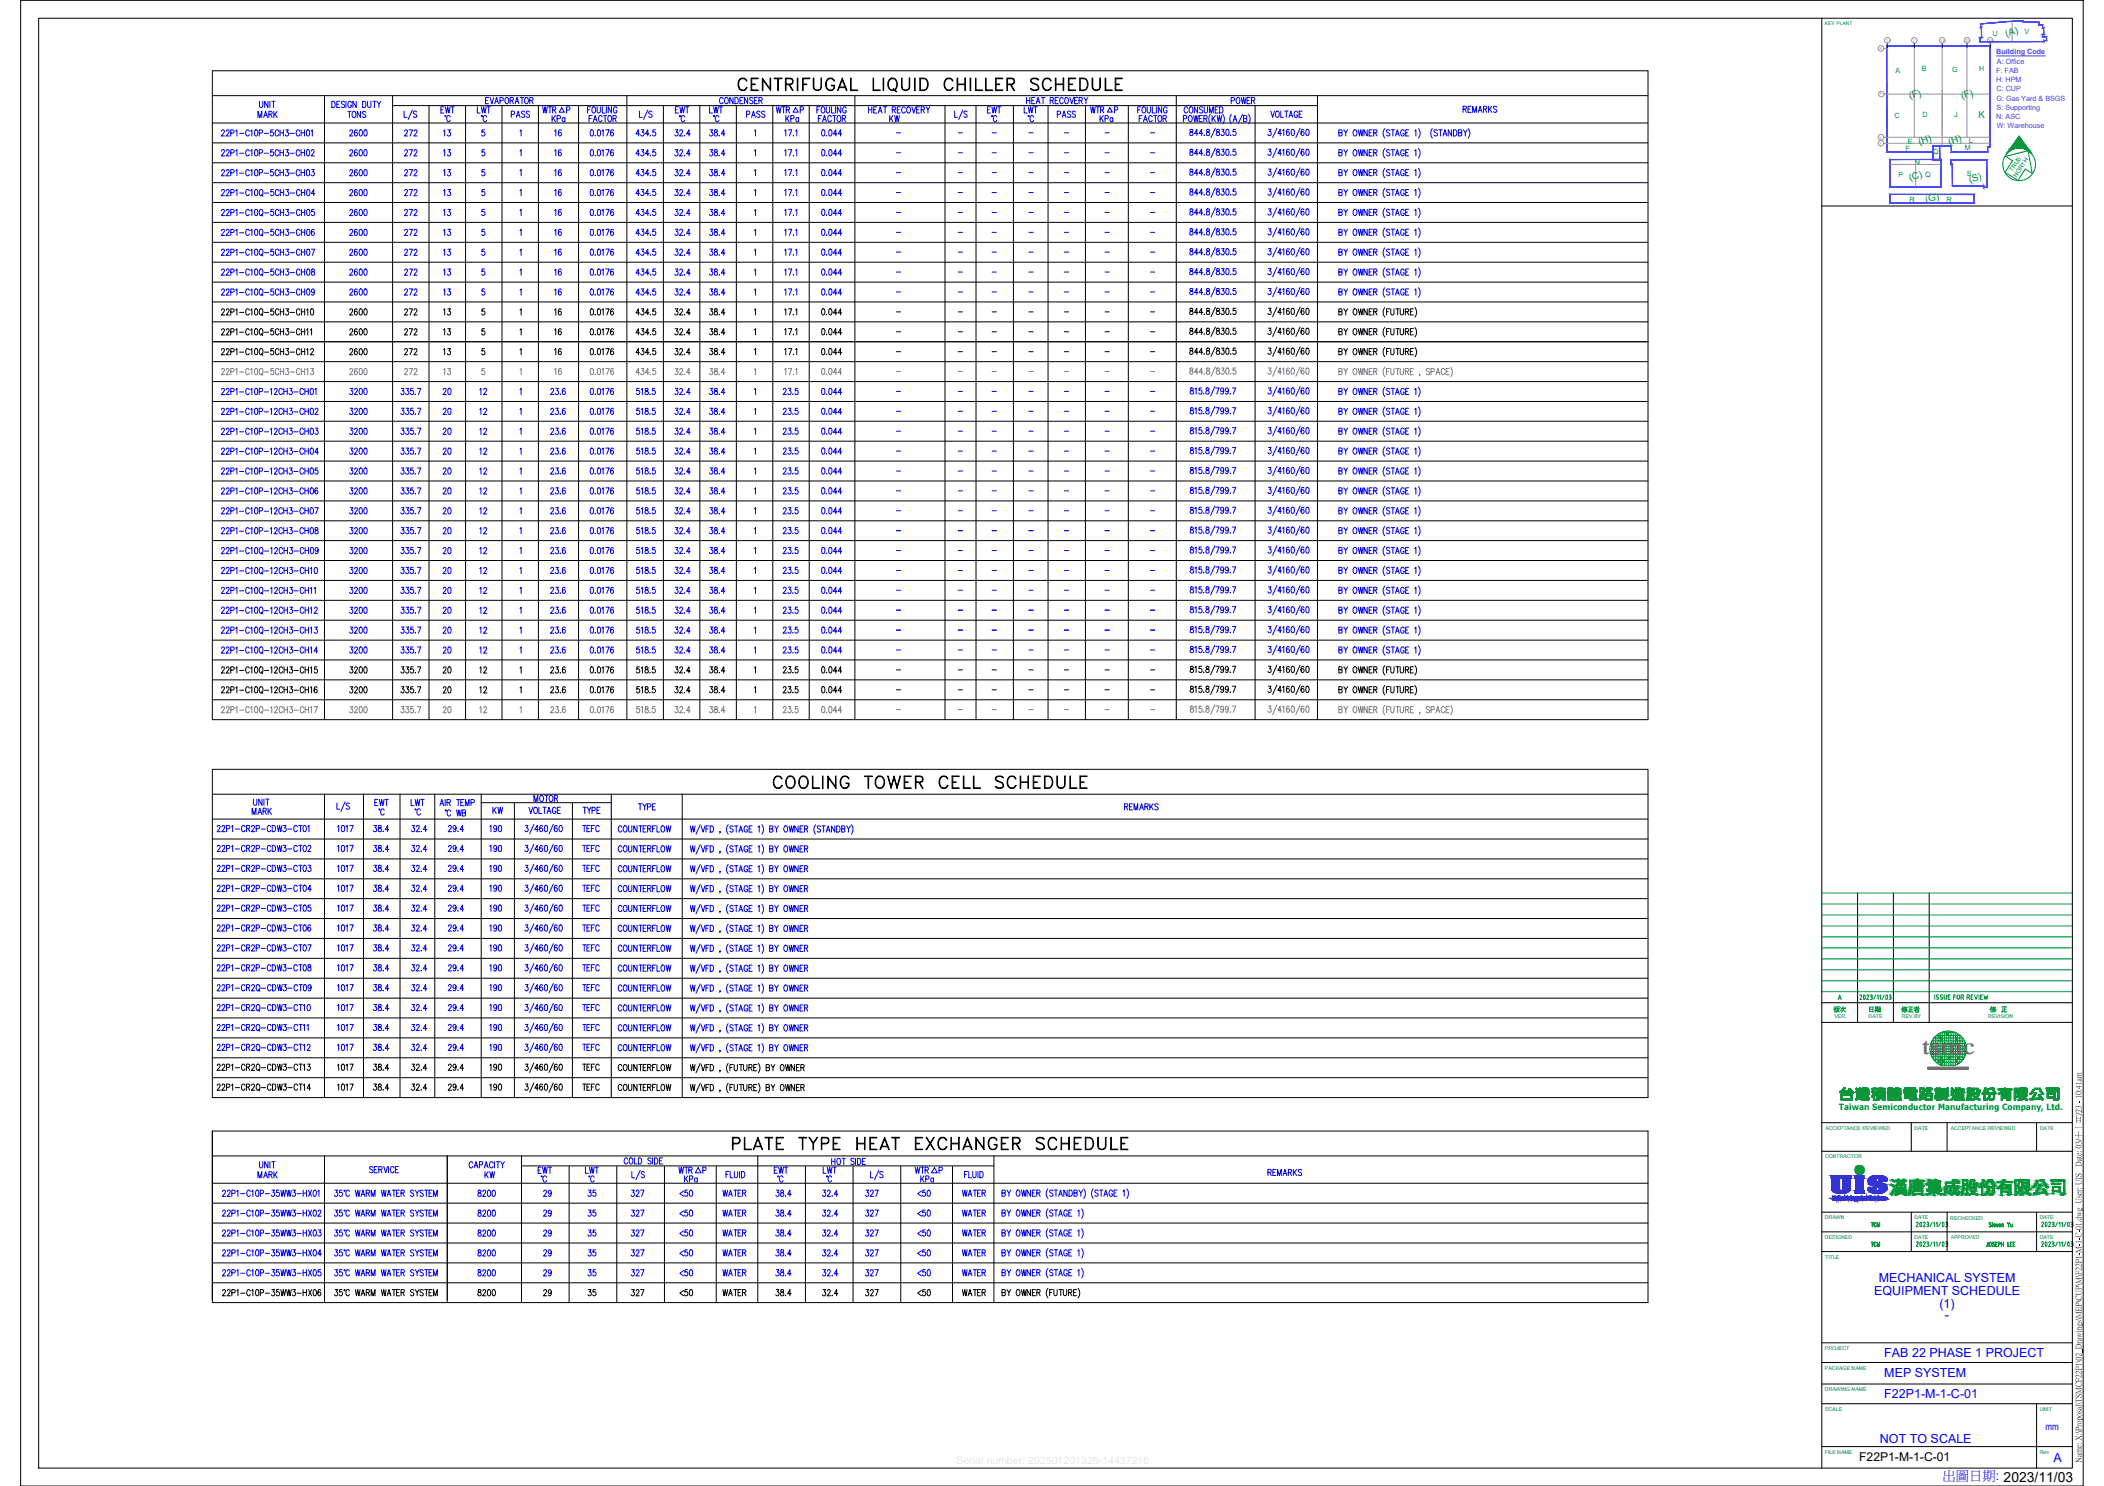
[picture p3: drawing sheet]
<svg xmlns="http://www.w3.org/2000/svg" width="841mm" height="594mm" viewBox="0 0 841 594" stroke-linecap="round" stroke-linejoin="round" font-family="sans-serif">
<defs><g id="words">
<text font-size="13.7" fill="#009525" x="728.5" y="406.8">版次</text>
<text font-size="11.9" fill="#009525" x="753.5" y="406">修正者</text>
<text font-size="10.2" fill="#ff003f" x="768.2" y="421.6">tsmc</text>
<text font-size="9.3" fill="#00f" x="293.9" y="37.7">CENTRIFUGAL LIQUID CHILLER SCHEDULE</text>
<g font-size="8.8">
<text x="308" y="316.4">COOLING TOWER CELL SCHEDULE</text>
<text x="291.4" y="460.7">PLATE TYPE HEAT EXCHANGER SCHEDULE</text>
</g>
<g font-size="6.2" fill="#00f">
<text x="175" y="46.6">EWT</text>
<text x="189.4" y="46.6">LWT</text>
<text x="215.5" y="46.6">WTR P</text>
<text x="268.8" y="46.6">EWT</text>
<text x="282.6" y="46.6">LWT</text>
<text x="309" y="46.6">WTR P</text>
<text x="393.3" y="46.6">EWT</text>
<text x="408.2" y="46.6">LWT</text>
<text x="434.6" y="46.6">WTR P</text>
<text x="138.6" y="230.7">3200</text>
<text x="175.7" y="230.7">20</text>
<text x="190.5" y="230.7">12</text>
<text x="194.7" y="341.8">190</text>
</g>
<g font-size="6.2">
<text x="138.6" y="127.4">2600</text>
<text x="160.5" y="127.4">272</text>
<text x="176" y="127.4">13</text>
<text x="220.5" y="127.4">16</text>
</g>
<g font-size="5.7" fill="#00f">
<text x="193" y="42.7">EVAPORATOR</text>
<text x="203.2" y="48">PASS</text>
<text x="286.5" y="42.7">CONDENSER</text>
<text x="297" y="48">PASS</text>
<text x="421.2" y="48">PASS</text>
<text x="491.1" y="42.7">POWER</text>
<text x="506.6" y="48">VOLTAGE</text>
<text x="583.5" y="46.2">REMARKS</text>
<text x="102" y="48.3">MARK</text>
<text x="137.9" y="48.3">TONS</text>
<text x="219.4" y="49.7">KPa</text>
<text x="234.2" y="49.7">FACTOR</text>
<text x="312.9" y="49.7">KPa</text>
<text x="326" y="49.7">FACTOR</text>
<text x="354.5" y="49.7">KW</text>
<text x="438.5" y="49.7">KPa</text>
<text x="454" y="49.7">FACTOR</text>
<text x="138.6" y="55.7">2600</text>
<text x="160.5" y="55.7">272</text>
<text x="176" y="55.7">13</text>
<text x="220.5" y="55.7">16</text>
<text x="268.5" y="55.7">32.4</text>
<text x="282.2" y="55.7">38.4</text>
<text x="87.1" y="63.5">22P1-C10P-5CH3-CH02</text>
<text x="138.6" y="63.5">2600</text>
<text x="160.5" y="63.5">272</text>
<text x="176" y="63.5">13</text>
<text x="220.5" y="63.5">16</text>
<text x="268.5" y="63.5">32.4</text>
<text x="282.2" y="63.5">38.4</text>
<text x="87.1" y="71.6">22P1-C10P-5CH3-CH03</text>
<text x="138.6" y="71.6">2600</text>
<text x="160.5" y="71.6">272</text>
<text x="176" y="71.6">13</text>
<text x="220.5" y="71.6">16</text>
<text x="268.5" y="71.6">32.4</text>
<text x="282.2" y="71.6">38.4</text>
<text x="138.6" y="79.4">2600</text>
<text x="160.5" y="79.4">272</text>
<text x="176" y="79.4">13</text>
<text x="220.5" y="79.4">16</text>
<text x="268.5" y="79.4">32.4</text>
<text x="282.2" y="79.4">38.4</text>
<text x="87.1" y="87.5">22P1-C10Q-5CH3-CH05</text>
<text x="138.6" y="87.5">2600</text>
<text x="160.5" y="87.5">272</text>
<text x="176" y="87.5">13</text>
<text x="220.5" y="87.5">16</text>
<text x="268.5" y="87.5">32.4</text>
<text x="282.2" y="87.5">38.4</text>
<text x="138.6" y="95.2">2600</text>
<text x="160.5" y="95.2">272</text>
<text x="176" y="95.2">13</text>
<text x="220.5" y="95.2">16</text>
<text x="268.5" y="95.2">32.4</text>
<text x="282.2" y="95.2">38.4</text>
<text x="138.6" y="103.4">2600</text>
<text x="160.5" y="103.4">272</text>
<text x="176" y="103.4">13</text>
<text x="220.5" y="103.4">16</text>
<text x="268.5" y="103.4">32.4</text>
<text x="282.2" y="103.4">38.4</text>
<text x="138.6" y="111.1">2600</text>
<text x="160.5" y="111.1">272</text>
<text x="176" y="111.1">13</text>
<text x="220.5" y="111.1">16</text>
<text x="268.5" y="111.1">32.4</text>
<text x="282.2" y="111.1">38.4</text>
<text x="138.6" y="119.2">2600</text>
<text x="160.5" y="119.2">272</text>
<text x="176" y="119.2">13</text>
<text x="220.5" y="119.2">16</text>
<text x="268.5" y="119.2">32.4</text>
<text x="282.2" y="119.2">38.4</text>
<text x="138.6" y="159.1">3200</text>
<text x="175.7" y="159.1">20</text>
<text x="190.5" y="159.1">12</text>
<text x="268.5" y="159.1">32.4</text>
<text x="282.2" y="159.1">38.4</text>
<text x="138.6" y="166.9">3200</text>
<text x="175.7" y="166.9">20</text>
<text x="190.5" y="166.9">12</text>
<text x="268.5" y="166.9">32.4</text>
<text x="282.2" y="166.9">38.4</text>
<text x="138.6" y="175">3200</text>
<text x="175.7" y="175">20</text>
<text x="190.5" y="175">12</text>
<text x="268.5" y="175">32.4</text>
<text x="282.2" y="175">38.4</text>
<text x="138.6" y="182.7">3200</text>
<text x="175.7" y="182.7">20</text>
<text x="190.5" y="182.7">12</text>
<text x="268.5" y="182.7">32.4</text>
<text x="282.2" y="182.7">38.4</text>
<text x="138.6" y="190.9">3200</text>
<text x="175.7" y="190.9">20</text>
<text x="190.5" y="190.9">12</text>
<text x="268.5" y="190.9">32.4</text>
<text x="282.2" y="190.9">38.4</text>
<text x="138.6" y="198.6">3200</text>
<text x="175.7" y="198.6">20</text>
<text x="190.5" y="198.6">12</text>
<text x="268.5" y="198.6">32.4</text>
<text x="282.2" y="198.6">38.4</text>
<text x="138.6" y="206.7">3200</text>
<text x="175.7" y="206.7">20</text>
<text x="190.5" y="206.7">12</text>
<text x="268.5" y="206.7">32.4</text>
<text x="282.2" y="206.7">38.4</text>
<text x="138.6" y="214.5">3200</text>
<text x="175.7" y="214.5">20</text>
<text x="190.5" y="214.5">12</text>
<text x="268.5" y="214.5">32.4</text>
<text x="282.2" y="214.5">38.4</text>
<text x="138.6" y="222.6">3200</text>
<text x="175.7" y="222.6">20</text>
<text x="190.5" y="222.6">12</text>
<text x="268.5" y="222.6">32.4</text>
<text x="282.2" y="222.6">38.4</text>
<text x="268.5" y="230.4">32.4</text>
<text x="282.2" y="230.4">38.4</text>
<text x="138.6" y="238.5">3200</text>
<text x="175.7" y="238.5">20</text>
<text x="190.5" y="238.5">12</text>
<text x="268.5" y="238.5">32.4</text>
<text x="282.2" y="238.5">38.4</text>
<text x="138.6" y="246.6">3200</text>
<text x="175.7" y="246.6">20</text>
<text x="190.5" y="246.6">12</text>
<text x="138.6" y="254.4">3200</text>
<text x="175.7" y="254.4">20</text>
<text x="190.5" y="254.4">12</text>
<text x="268.5" y="254.4">32.4</text>
<text x="282.2" y="254.4">38.4</text>
<text x="138.6" y="262.5">3200</text>
<text x="175.7" y="262.5">20</text>
<text x="190.5" y="262.5">12</text>
<text x="268.5" y="262.5">32.4</text>
<text x="282.2" y="262.5">38.4</text>
<text x="148.5" y="323.1">EWT</text>
<text x="163" y="323.1">LWT</text>
<text x="212.4" y="321.7">MOTOR</text>
<text x="99.5" y="326.7">MARK</text>
<text x="195.8" y="326.3">KW</text>
<text x="210.3" y="326.3">VOLTAGE</text>
<text x="231.8" y="326.3">TYPE</text>
<text x="254" y="324.9">TYPE</text>
<text x="448.4" y="324.9">REMARKS</text>
<text x="133.7" y="333.7">1017</text>
<text x="177.8" y="333.7">29.4</text>
<text x="194.7" y="333.7">190</text>
<text x="231.8" y="333.7">TEFC</text>
<text x="245.9" y="333.7">COUNTERFLOW</text>
<text x="245.9" y="341.8">COUNTERFLOW</text>
<text x="85.7" y="349.6">22P1-CR2P-CDW3-CT03</text>
<text x="133.7" y="349.6">1017</text>
<text x="177.8" y="349.6">29.4</text>
<text x="194.7" y="349.6">190</text>
<text x="231.8" y="349.6">TEFC</text>
<text x="245.9" y="349.6">COUNTERFLOW</text>
<text x="85.7" y="357.7">22P1-CR2P-CDW3-CT04</text>
<text x="133.7" y="357.7">1017</text>
<text x="177.8" y="357.7">29.4</text>
<text x="194.7" y="357.7">190</text>
<text x="231.8" y="357.7">TEFC</text>
<text x="245.9" y="357.7">COUNTERFLOW</text>
<text x="85.7" y="365.5">22P1-CR2P-CDW3-CT05</text>
<text x="133.7" y="365.5">1017</text>
<text x="177.8" y="365.5">29.4</text>
<text x="194.7" y="365.5">190</text>
<text x="231.8" y="365.5">TEFC</text>
<text x="85.7" y="373.6">22P1-CR2P-CDW3-CT06</text>
<text x="133.7" y="373.6">1017</text>
<text x="177.8" y="373.6">29.4</text>
<text x="194.7" y="373.6">190</text>
<text x="231.8" y="373.6">TEFC</text>
<text x="245.9" y="373.6">COUNTERFLOW</text>
<text x="85.7" y="381.4">22P1-CR2P-CDW3-CT07</text>
<text x="133.7" y="381.4">1017</text>
<text x="177.8" y="381.4">29.4</text>
<text x="194.7" y="381.4">190</text>
<text x="231.8" y="381.4">TEFC</text>
<text x="245.9" y="381.7">COUNTERFLOW</text>
<text x="85.7" y="389.5">22P1-CR2P-CDW3-CT08</text>
<text x="133.7" y="389.5">1017</text>
<text x="177.8" y="389.5">29.4</text>
<text x="194.7" y="389.5">190</text>
<text x="231.8" y="389.5">TEFC</text>
<text x="245.9" y="389.5">COUNTERFLOW</text>
<text x="133.7" y="397.2">1017</text>
<text x="177.8" y="397.2">29.4</text>
<text x="194.7" y="397.2">190</text>
<text x="231.8" y="397.2">TEFC</text>
<text x="245.9" y="397.6">COUNTERFLOW</text>
<text x="133.7" y="405.3">1017</text>
<text x="177.8" y="405.3">29.4</text>
<text x="194.7" y="405.3">190</text>
<text x="231.8" y="405.3">TEFC</text>
<text x="245.9" y="405.3">COUNTERFLOW</text>
<text x="133.7" y="413.1">1017</text>
<text x="177.8" y="413.1">29.4</text>
<text x="194.7" y="413.1">190</text>
<text x="231.8" y="413.1">TEFC</text>
<text x="245.9" y="413.5">COUNTERFLOW</text>
<text x="133.7" y="421.2">1017</text>
<text x="177.8" y="421.2">29.4</text>
<text x="194.7" y="421.2">190</text>
<text x="231.8" y="421.2">TEFC</text>
<text x="245.9" y="421.2">COUNTERFLOW</text>
<text x="102" y="472">MARK</text>
<text x="192.6" y="472">KW</text>
<text x="213.8" y="470.3">EWT</text>
<text x="232.8" y="470.3">LWT</text>
<text x="270.2" y="470.3">WTR P</text>
<text x="272.3" y="473.8">KPa</text>
<text x="308.3" y="470.3">EWT</text>
<text x="327.7" y="470.3">LWT</text>
<text x="364.4" y="470.3">WTR P</text>
<text x="366.9" y="473.8">KPa</text>
<text x="505.5" y="471.3">REMARKS</text>
<text x="189.8" y="479.4">8200</text>
<text x="215.9" y="479.4">29</text>
<text x="233.9" y="479.4">35</text>
<text x="251.2" y="479.4">327</text>
<text x="270.6" y="479.4">&lt;50</text>
<text x="287.9" y="479.4">WATER</text>
<text x="327.4" y="479.4">32.4</text>
<text x="344.7" y="479.4">327</text>
<text x="365.5" y="479.4">&lt;50</text>
<text x="383.5" y="479.4">WATER</text>
<text x="87.8" y="487.5">22P1-C10P-35WW3-HX02</text>
<text x="189.8" y="487.5">8200</text>
<text x="215.9" y="487.5">29</text>
<text x="233.9" y="487.5">35</text>
<text x="251.2" y="487.5">327</text>
<text x="270.6" y="487.5">&lt;50</text>
<text x="287.9" y="487.5">WATER</text>
<text x="327.4" y="487.5">32.4</text>
<text x="344.7" y="487.5">327</text>
<text x="365.5" y="487.5">&lt;50</text>
<text x="383.5" y="487.5">WATER</text>
<text x="87.8" y="495.3">22P1-C10P-35WW3-HX03</text>
<text x="189.8" y="495.3">8200</text>
<text x="215.9" y="495.3">29</text>
<text x="233.9" y="495.3">35</text>
<text x="251.2" y="495.3">327</text>
<text x="270.6" y="495.3">&lt;50</text>
<text x="287.9" y="495.3">WATER</text>
<text x="327.4" y="495.3">32.4</text>
<text x="344.7" y="495.3">327</text>
<text x="365.5" y="495.3">&lt;50</text>
<text x="383.5" y="495.3">WATER</text>
<text x="87.8" y="503.4">22P1-C10P-35WW3-HX04</text>
<text x="189.8" y="503.4">8200</text>
<text x="215.9" y="503.4">29</text>
<text x="233.9" y="503.4">35</text>
<text x="251.2" y="503.4">327</text>
<text x="270.6" y="503.4">&lt;50</text>
<text x="287.9" y="503.4">WATER</text>
<text x="327.4" y="503.4">32.4</text>
<text x="344.7" y="503.4">327</text>
<text x="365.5" y="503.4">&lt;50</text>
<text x="383.5" y="503.4">WATER</text>
<text x="87.8" y="511.2">22P1-C10P-35WW3-HX05</text>
<text x="189.8" y="511.2">8200</text>
<text x="215.9" y="511.2">29</text>
<text x="233.9" y="511.2">35</text>
<text x="251.2" y="511.2">327</text>
<text x="270.6" y="511.2">&lt;50</text>
<text x="287.9" y="511.2">WATER</text>
<text x="327.4" y="511.2">32.4</text>
<text x="344.7" y="511.2">327</text>
<text x="365.5" y="511.2">&lt;50</text>
<text x="383.5" y="511.2">WATER</text>
</g>
<g font-size="5.7">
<text x="268.5" y="127">32.4</text>
<text x="282.2" y="127">38.4</text>
<text x="138.6" y="135.1">2600</text>
<text x="160.5" y="135.1">272</text>
<text x="176" y="135.1">13</text>
<text x="220.5" y="135.1">16</text>
<text x="268.5" y="135.1">32.4</text>
<text x="282.2" y="135.1">38.4</text>
<text x="138.6" y="143.2">2600</text>
<text x="160.5" y="143.2">272</text>
<text x="176" y="143.2">13</text>
<text x="220.5" y="143.2">16</text>
<text x="138.6" y="270.2">3200</text>
<text x="175.7" y="270.2">20</text>
<text x="190.5" y="270.2">12</text>
<text x="268.5" y="270.2">32.4</text>
<text x="282.2" y="270.2">38.4</text>
<text x="138.6" y="278.3">3200</text>
<text x="175.7" y="278.3">20</text>
<text x="190.5" y="278.3">12</text>
<text x="268.5" y="278.3">32.4</text>
<text x="282.2" y="278.3">38.4</text>
<text x="133.7" y="429">1017</text>
<text x="177.8" y="429">29.4</text>
<text x="194.7" y="429">190</text>
<text x="231.8" y="429">TEFC</text>
<text x="245.9" y="429.3">COUNTERFLOW</text>
<text x="133.7" y="437.1">1017</text>
<text x="177.8" y="437.1">29.4</text>
<text x="194.7" y="437.1">190</text>
<text x="231.8" y="437.1">TEFC</text>
<text x="245.9" y="437.1">COUNTERFLOW</text>
<text x="87.8" y="519.3">22P1-C10P-35WW3-HX06</text>
<text x="189.8" y="519.3">8200</text>
<text x="215.9" y="519.3">29</text>
<text x="233.9" y="519.3">35</text>
<text x="251.2" y="519.3">327</text>
<text x="270.6" y="519.3">&lt;50</text>
<text x="287.9" y="519.3">WATER</text>
<text x="327.4" y="519.3">32.4</text>
<text x="344.7" y="519.3">327</text>
<text x="365.5" y="519.3">&lt;50</text>
<text x="383.5" y="519.3">WATER</text>
</g>
<g font-size="5.7" fill="#808080">
<text x="138.6" y="151">2600</text>
<text x="160.5" y="151">272</text>
<text x="176" y="151">13</text>
<text x="220.5" y="151">16</text>
<text x="268.5" y="151">32.4</text>
<text x="282.2" y="151">38.4</text>
<text x="138.6" y="286.1">3200</text>
<text x="175.7" y="286.1">20</text>
<text x="190.5" y="286.1">12</text>
<text x="268.5" y="286.1">32.4</text>
<text x="282.2" y="286.1">38.4</text>
</g>
<text font-size="5.7" fill="#009525" x="746.1" y="406">日期</text>
<g font-size="5.3" fill="#00f">
<text x="174.6" y="323.1">AIR TEMP</text>
<text x="245.9" y="365.5">COUNTERFLOW</text>
<text x="776.4" y="591.8">出圖日期: 2023/11/03</text>
</g>
<g font-size="5" fill="#00f">
<text x="751" y="512.3">MECHANICAL SYSTEM</text>
<text x="749.1" y="517.8">EQUIPMENT SCHEDULE</text>
<text x="775.3" y="522.9">(1)</text>
<text x="777.5" y="527.4">-</text>
<text x="753.2" y="542.6">FAB 22 PHASE 1 PROJECT</text>
<text x="753.2" y="550.4">MEP SYSTEM</text>
<text x="753.2" y="559">F22P1-M-1-C-01</text>
<text x="751.5" y="576.9">NOT TO SCALE</text>
<text x="820.8" y="584.7">A</text>
</g>
<g font-size="4.9" fill="#009525">
<text x="746.8" y="491.8">TCM</text>
<text x="746.8" y="499.5">TCM</text>
</g>
<text font-size="4.9" x="743.2" y="584">F22P1-M-1-C-01</text>
<text font-size="4" fill="#00f" x="817.6" y="571.6">mm</text>
<g font-size="3.8" fill="#009525">
<text x="802.1" y="14.7" transform="rotate(-18 802.1 14.7)">(A)</text>
<text x="763.5" y="39.7" transform="rotate(-18 763.5 39.7)">(F)</text>
<text x="784.3" y="39.7" transform="rotate(-18 784.3 39.7)">(F)</text>
<text x="790.8" y="47.3">K</text>
<text x="767.2" y="58.1" transform="rotate(-18 767.2 58.1)">(H)</text>
<text x="779.3" y="58.1" transform="rotate(-18 779.3 58.1)">(H)</text>
<text x="763.5" y="72.4" transform="rotate(-18 763.5 72.4)">(C)</text>
<text x="787.5" y="73.3" transform="rotate(-18 787.5 73.3)">(S)</text>
<text x="770.1" y="81.2" transform="rotate(-18 770.1 81.2)">(G)</text>
</g>
<text font-size="3.4" fill="#009525" x="735.1" y="443.9">Taiwan Semiconductor Manufacturing Company, Ltd.</text>
<g font-size="2.9" fill="#009525">
<text x="796.5" y="14.4">U</text>
<text x="809.2" y="13.7">V</text>
<text x="757.6" y="29.1">A</text>
<text x="768.2" y="28.3">B</text>
<text x="780.3" y="29">G</text>
<text x="791.1" y="28.2">H</text>
<text x="757.3" y="47.1">C</text>
<text x="768.5" y="46.9">D</text>
<text x="781.1" y="46.6">J</text>
<text x="762.6" y="57.4">E</text>
<text x="785.5" y="59.9">M</text>
<text x="786.9" y="57">L</text>
<text x="761.7" y="60.4">F</text>
<text x="765.4" y="65.9">N</text>
<text x="772.8" y="61.7">Q</text>
<text x="758.9" y="70.7">P</text>
<text x="769.6" y="70.8">Q</text>
<text x="786.2" y="70.2">S</text>
<text x="763.3" y="80.7">R</text>
<text x="778.1" y="80.7">R</text>
</g>
<g font-size="2.9" fill="#007fff">
<text x="798" y="21.7">Building Code</text>
<text x="797.9" y="29.1">F: FAB</text>
<text x="798.2" y="25.4">A: Office</text>
<text x="798" y="32.8">H: HPM</text>
<text x="798" y="40.2">G: Gas Yard &amp; BSGS</text>
<text x="798.1" y="36.5">C: CUP</text>
<text x="798" y="47.6">N: ASC</text>
<text x="798.1" y="43.9">S: Supporting</text>
<text x="798.2" y="51.2">W: Warehouse</text>
</g>
<g font-size="2.6" fill="#00f">
<text x="357" y="54.3">-</text>
<text x="381.7" y="54.3">-</text>
<text x="395.5" y="54.3">-</text>
<text x="409.9" y="54.3">-</text>
<text x="424.4" y="54.3">-</text>
<text x="440.6" y="54.3">-</text>
<text x="458.6" y="54.3">-</text>
<text x="357" y="62.4">-</text>
<text x="381.7" y="62.4">-</text>
<text x="395.5" y="62.4">-</text>
<text x="409.9" y="62.4">-</text>
<text x="424.4" y="62.4">-</text>
<text x="440.6" y="62.4">-</text>
<text x="458.6" y="62.4">-</text>
<text x="357" y="70.2">-</text>
<text x="381.7" y="70.2">-</text>
<text x="395.5" y="70.2">-</text>
<text x="409.9" y="70.2">-</text>
<text x="424.4" y="70.2">-</text>
<text x="440.6" y="70.2">-</text>
<text x="458.6" y="70.2">-</text>
<text x="357" y="78.3">-</text>
<text x="381.7" y="78.3">-</text>
<text x="395.5" y="78.3">-</text>
<text x="409.9" y="78.3">-</text>
<text x="424.4" y="78.3">-</text>
<text x="440.6" y="78.3">-</text>
<text x="458.6" y="78.3">-</text>
<text x="357" y="86.1">-</text>
<text x="381.7" y="86.1">-</text>
<text x="395.5" y="86.1">-</text>
<text x="409.9" y="86.1">-</text>
<text x="424.4" y="86.1">-</text>
<text x="440.6" y="86.1">-</text>
<text x="458.6" y="86.1">-</text>
<text x="357" y="94.2">-</text>
<text x="381.7" y="94.2">-</text>
<text x="395.5" y="94.2">-</text>
<text x="409.9" y="94.2">-</text>
<text x="424.4" y="94.2">-</text>
<text x="440.6" y="94.2">-</text>
<text x="458.6" y="94.2">-</text>
<text x="357" y="102">-</text>
<text x="381.7" y="102">-</text>
<text x="395.5" y="102">-</text>
<text x="409.9" y="102">-</text>
<text x="424.4" y="102">-</text>
<text x="440.6" y="102">-</text>
<text x="458.6" y="102">-</text>
<text x="357" y="110.1">-</text>
<text x="381.7" y="110.1">-</text>
<text x="395.5" y="110.1">-</text>
<text x="409.9" y="110.1">-</text>
<text x="424.4" y="110.1">-</text>
<text x="440.6" y="110.1">-</text>
<text x="458.6" y="110.1">-</text>
<text x="357" y="117.8">-</text>
<text x="381.7" y="117.8">-</text>
<text x="395.5" y="117.8">-</text>
<text x="409.9" y="117.8">-</text>
<text x="424.4" y="117.8">-</text>
<text x="440.6" y="117.8">-</text>
<text x="458.6" y="117.8">-</text>
<text x="357" y="157.7">-</text>
<text x="381.7" y="157.7">-</text>
<text x="395.5" y="157.7">-</text>
<text x="409.9" y="157.7">-</text>
<text x="424.4" y="157.7">-</text>
<text x="440.6" y="157.7">-</text>
<text x="458.6" y="157.7">-</text>
<text x="357" y="165.8">-</text>
<text x="381.7" y="165.8">-</text>
<text x="395.5" y="165.8">-</text>
<text x="409.9" y="165.8">-</text>
<text x="424.4" y="165.8">-</text>
<text x="440.6" y="165.8">-</text>
<text x="458.6" y="165.8">-</text>
<text x="357" y="173.6">-</text>
<text x="381.7" y="173.6">-</text>
<text x="395.5" y="173.6">-</text>
<text x="409.9" y="173.6">-</text>
<text x="424.4" y="173.6">-</text>
<text x="440.6" y="173.6">-</text>
<text x="458.6" y="173.6">-</text>
<text x="357" y="181.7">-</text>
<text x="381.7" y="181.7">-</text>
<text x="395.5" y="181.7">-</text>
<text x="409.9" y="181.7">-</text>
<text x="424.4" y="181.7">-</text>
<text x="440.6" y="181.7">-</text>
<text x="458.6" y="181.7">-</text>
<text x="357" y="189.4">-</text>
<text x="381.7" y="189.4">-</text>
<text x="395.5" y="189.4">-</text>
<text x="409.9" y="189.4">-</text>
<text x="424.4" y="189.4">-</text>
<text x="440.6" y="189.4">-</text>
<text x="458.6" y="189.4">-</text>
<text x="357" y="197.6">-</text>
<text x="381.7" y="197.6">-</text>
<text x="395.5" y="197.6">-</text>
<text x="409.9" y="197.6">-</text>
<text x="424.4" y="197.6">-</text>
<text x="440.6" y="197.6">-</text>
<text x="458.6" y="197.6">-</text>
<text x="357" y="205.3">-</text>
<text x="381.7" y="205.3">-</text>
<text x="395.5" y="205.3">-</text>
<text x="409.9" y="205.3">-</text>
<text x="424.4" y="205.3">-</text>
<text x="440.6" y="205.3">-</text>
<text x="458.6" y="205.3">-</text>
<text x="357" y="213.4">-</text>
<text x="381.7" y="213.4">-</text>
<text x="395.5" y="213.4">-</text>
<text x="409.9" y="213.4">-</text>
<text x="424.4" y="213.4">-</text>
<text x="440.6" y="213.4">-</text>
<text x="458.6" y="213.4">-</text>
<text x="357" y="221.2">-</text>
<text x="381.7" y="221.2">-</text>
<text x="395.5" y="221.2">-</text>
<text x="409.9" y="221.2">-</text>
<text x="424.4" y="221.2">-</text>
<text x="440.6" y="221.2">-</text>
<text x="458.6" y="221.2">-</text>
<text x="357" y="229.3">-</text>
<text x="381.7" y="229.3">-</text>
<text x="395.5" y="229.3">-</text>
<text x="409.9" y="229.3">-</text>
<text x="424.4" y="229.3">-</text>
<text x="440.6" y="229.3">-</text>
<text x="458.6" y="229.3">-</text>
<text x="357" y="237.1">-</text>
<text x="381.7" y="237.1">-</text>
<text x="395.5" y="237.1">-</text>
<text x="409.9" y="237.1">-</text>
<text x="424.4" y="237.1">-</text>
<text x="440.6" y="237.1">-</text>
<text x="458.6" y="237.1">-</text>
<text x="357" y="245.2">-</text>
<text x="381.7" y="245.2">-</text>
<text x="395.5" y="245.2">-</text>
<text x="409.9" y="245.2">-</text>
<text x="424.4" y="245.2">-</text>
<text x="440.6" y="245.2">-</text>
<text x="458.6" y="245.2">-</text>
<text x="357" y="253.3">-</text>
<text x="381.7" y="253.3">-</text>
<text x="395.5" y="253.3">-</text>
<text x="409.9" y="253.3">-</text>
<text x="424.4" y="253.3">-</text>
<text x="440.6" y="253.3">-</text>
<text x="458.6" y="253.3">-</text>
<text x="357" y="261.1">-</text>
<text x="381.7" y="261.1">-</text>
<text x="395.5" y="261.1">-</text>
<text x="409.9" y="261.1">-</text>
<text x="424.4" y="261.1">-</text>
<text x="440.6" y="261.1">-</text>
<text x="458.6" y="261.1">-</text>
</g>
<g font-size="2.6">
<text x="357" y="125.9">-</text>
<text x="381.7" y="125.9">-</text>
<text x="395.5" y="125.9">-</text>
<text x="409.9" y="125.9">-</text>
<text x="424.4" y="125.9">-</text>
<text x="440.6" y="125.9">-</text>
<text x="458.6" y="125.9">-</text>
<text x="357" y="133.7">-</text>
<text x="381.7" y="133.7">-</text>
<text x="395.5" y="133.7">-</text>
<text x="409.9" y="133.7">-</text>
<text x="424.4" y="133.7">-</text>
<text x="440.6" y="133.7">-</text>
<text x="458.6" y="133.7">-</text>
<text x="357" y="141.8">-</text>
<text x="381.7" y="141.8">-</text>
<text x="395.5" y="141.8">-</text>
<text x="409.9" y="141.8">-</text>
<text x="424.4" y="141.8">-</text>
<text x="440.6" y="141.8">-</text>
<text x="458.6" y="141.8">-</text>
<text x="357" y="269.2">-</text>
<text x="381.7" y="269.2">-</text>
<text x="395.5" y="269.2">-</text>
<text x="409.9" y="269.2">-</text>
<text x="424.4" y="269.2">-</text>
<text x="440.6" y="269.2">-</text>
<text x="458.6" y="269.2">-</text>
<text x="357" y="276.9">-</text>
<text x="381.7" y="276.9">-</text>
<text x="395.5" y="276.9">-</text>
<text x="409.9" y="276.9">-</text>
<text x="424.4" y="276.9">-</text>
<text x="440.6" y="276.9">-</text>
<text x="458.6" y="276.9">-</text>
</g>
<g font-size="2.6" fill="#808080">
<text x="357" y="149.6">-</text>
<text x="381.7" y="149.6">-</text>
<text x="395.5" y="149.6">-</text>
<text x="409.9" y="149.6">-</text>
<text x="424.4" y="149.6">-</text>
<text x="440.6" y="149.6">-</text>
<text x="458.6" y="149.6">-</text>
<text x="357" y="285">-</text>
<text x="381.7" y="285">-</text>
<text x="395.5" y="285">-</text>
<text x="409.9" y="285">-</text>
<text x="424.4" y="285">-</text>
<text x="440.6" y="285">-</text>
<text x="458.6" y="285">-</text>
</g>
<g font-size="2.5" fill="#009525">
<text x="804.5" y="68.9" transform="rotate(-57 804.5 68.9)">TRUE</text>
<text x="806.2" y="71.2" transform="rotate(-57 806.2 71.2)">NORTH</text>
</g>
<g font-size="2.1" fill="#009525">
<text x="733.3" y="407.2">VER.</text>
<text x="746.9" y="407.2">DATE</text>
<text x="760.3" y="407.2">REV.BY</text>
<text x="794.8" y="406.8">REVISION</text>
<text x="729.7" y="451.8">ACCEPTANCE REVIEWED</text>
<text x="765.3" y="451.8">DATE</text>
<text x="779.7" y="451.8">ACCEPTANCE REVIEWED</text>
<text x="815.5" y="451.8">DATE</text>
<text x="729.5" y="463.1">CONTRACTOR</text>
<text x="729.5" y="487.5">DRAWN</text>
<text x="765.3" y="487.5">DATE</text>
<text x="779.6" y="487.6">RECHECKED</text>
<text x="815.3" y="487.5">DATE</text>
<text x="729.5" y="495.4">DESIGNED</text>
<text x="765.3" y="495.4">DATE</text>
<text x="779.7" y="495.4">APPROVED</text>
<text x="815.3" y="495.4">DATE</text>
<text x="729.6" y="503.3">TITLE</text>
<text x="729.5" y="539.8">PROJECT</text>
<text x="729.5" y="547.7">PACKAGE NAME</text>
<text x="729.5" y="556.2">DRAWING NAME</text>
<text x="729.5" y="564.1">SCALE</text>
<text x="815.3" y="564.1">UNIT</text>
<text x="729.4" y="581.3">FILE NAME</text>
<text x="815.3" y="581.3">Rev.</text>
</g>
<text font-size="2" fill="#009525" x="729.5" y="10.1">KEY PLANT</text>
<g font-size="1.6" fill="#989898">
<text x="754" y="16.6">1</text>
<text x="764.8" y="16.6">7</text>
<text x="775.5" y="16.6">14</text>
<text x="785.4" y="16.6">20</text>
<text x="794.6" y="16.6">26</text>
<text x="751.3" y="19.9">A</text>
<text x="751.5" y="38.2">K</text>
<text x="751.3" y="57.8">Y</text>
<text x="751.3" y="55.4">V</text>
</g>
</g></defs>
<!-- layer: 0-ANNO-TEXT -->
<g fill="none" stroke="#009525" stroke-width=".4">
<path d="M794.6 496.6v1.6l-.3 .2-.2-.5 .5 .3zM795.2 488.8l.8 .2-.6-.2-.2 .3a.85 .85 0 0 1 .5 1.4l-.6-.3 .7 .1v-.5a.72 .72 0 0 1-.6-1zM795.4 496.7l.1-.1a.87 .87 0 0 1 .6 .9 .87 .87 0 0 1-.7 .8l-.3-.6zM795.4 496.8l.1-.1a.79 .79 0 0 1 .5 .8 .79 .79 0 0 1-.6 .7zM796.2 489.3l.5 .1zM796.4 488.7l.1 1.8zM796.5 496.7l.8 .1-.6-.1-.2 .3a.85 .85 0 0 1 .5 1.4l-.6-.3 .7 .1v-.5a.72 .72 0 0 1-.6-1zM797 489.8h.6l-.2-.4a.47 .47 0 0 0-.4 .5 .47 .47 0 0 0 .6 .4v.1a.49 .49 0 0 1-.6-.5 .49 .49 0 0 1 .6-.4l.1 .4h-.7M797.7 496.6h.7l-.7 .1v1.6l.7 .1h-.7zM797.7 497.4h.4l-.4 .1M798 489.3l.3 1 .4-1-.4 1.2zM798.9 497.4l.6-.1v-.5l-.6-.1-.1 1.7v-1.8h.5l.2 .7-.6 .2"/>
<path d="M799 489.8h.6l-.1-.4a.47 .47 0 0 0-.5 .5 .47 .47 0 0 0 .6 .4v.1a.49 .49 0 0 1-.6-.5 .49 .49 0 0 1 .6-.4l.1 .4h-.7M800 496.6l.1 1.8zM800.1 497.4h.7M800.1 497.5h.7M800.1 489.3l.1 1.2zM800.4 489.4h.4l.1 1.1-.2-1-.5 .1zM800.8 496.6l.1 1.8zM802.6 496.6v1.7l.7 .1h-.7zM802.9 489.6l.5-.9-.5 1.8-.4-1.8 .4 .9M803.6 496.6h.7l-.6 .1v1.6l.6 .1h-.7zM803.7 497.4h.3l-.3 .1M803.7 489.3l.1 1 .6-.2-.3 .4-.4-.4z"/>
<path d="M804.4 489.3v1.2zM804.7 496.6h.7l-.6 .1v1.6l.6 .1h-.7zM804.8 497.4h.3l-.3 .1"/>
</g>
<!-- layer: M-DETAIL-03CH -->
<g fill="none" stroke="#00f" stroke-width=".4">
<path d="M410.3 39v2.5M411.6 39v2.5M413.6 39h-1.2v2.5M416.9 39v2.5M423 39h-1.2v2.5M425 39.6a.73 .73 0 0 0-.9-.6 .73 .73 0 0 0-.5 .9v.6a.72 .72 0 0 0 .5 1 .72 .72 0 0 0 .9-.6M426 39.1l.1-.1a1.29 1.29 0 0 1 1 1.2 1.29 1.29 0 0 1-1 1.3 1.67 1.67 0 0 1-.1-2.4zM427.7 39l.7 2.5 .8-2.5M430.8 39h-1.3v2.5M88.6 52.5l.3-.6 .6 .1 .2 .4-1.2 2h1.3M90.5 52.5l.1-.5a.68 .68 0 0 1 1 .3 .68 .68 0 0 1-.3 .9l-.9 1.2h1.3M92.2 53.2l1.2-.1 .2-.4-.2-.7-1.2-.1v2.5"/>
<path d="M94.2 52.4l.5-.5v2.5M95.8 53.3h1.7M99.7 52.5a.74 .74 0 0 0-.9-.6 .74 .74 0 0 0-.6 .9v.6a.74 .74 0 0 0 .6 1 .74 .74 0 0 0 .9-.6M100.2 52.4l.5-.5v2.5M102 52h.8l.2 .4v1.5l-.5 .5-.7-.5zM103.6 53.2l1.2-.1v-1.1l-1.2-.1v2.5M103.7 40.5v1.8l.6 .7 .6-.4 .1-2.1M105.6 53.3h1.7M107.1 40.5v2.5l-1.3-2.5v2.5M107.9 40.5v2.5M108.6 40.5h1.3M109.2 51.9h-1v1.1a.73 .73 0 0 1 1 0 .73 .73 0 0 1-.1 1.1 .73 .73 0 0 1-1-.2"/>
<path d="M109.3 40.5v2.5M111.4 52.5a.72 .72 0 0 0-.9-.6 .72 .72 0 0 0-.5 .9v.6a.72 .72 0 0 0 .5 1 .72 .72 0 0 0 .9-.6M111.9 51.9v2.5M111.9 53.1h1.4M113.3 51.9v2.5M114.2 51.9h1.1l-.6 .9a.73 .73 0 0 1 .6 1.2 .73 .73 0 0 1-1.3-.1M115.9 53.3h1.7M119.8 52.5a.72 .72 0 0 0-.9-.6 .72 .72 0 0 0-.5 .9v.6a.72 .72 0 0 0 .5 1 .72 .72 0 0 0 .9-.6M120.4 53.1h1.3M120.4 51.9v2.5M121.7 51.9v2.5M122.7 52l.5-.1a1.47 1.47 0 0 1-.2 2.5l-.3-.2-.2-.9z"/>
<path d="M124.3 52.4l.5-.5v2.5M132.6 40.5a1.26 1.26 0 0 1 1.4 1.2 1.26 1.26 0 0 1-1.4 1.3zM134.6 41.7h.8M135.8 40.5h-1.2v2.5h1.2M137.8 40.9l-.5-.4-.7 .1-.1 .7 1.1 .6 .2 .7-.5 .4-.9-.4M138.3 40.5v2.5M140.5 41.1a.75 .75 0 0 0-.9-.6 .75 .75 0 0 0-.5 1v.6a.75 .75 0 0 0 .7 .9 .75 .75 0 0 0 .7-.9h-.5M142.4 40.5v2.5l-1.3-2.5v2.5M144.9 40.5a1.25 1.25 0 0 1 1.4 1.2 1.25 1.25 0 0 1-1.4 1.3zM146.9 40.5v1.8l.6 .7 .7-.4 .1-2.1M149 40.5h1.3M149.7 40.5v2.5"/>
<path d="M150.7 40.5l.8 1.2 .7-1.2M151.5 41.7v1.3M161.5 44.4v2.5h1.2M164.8 44l-1.6 3.8M166.6 44.8l-.5-.4-.9 .4 .1 .5 1.3 .9a.72 .72 0 0 1-.5 .7 .72 .72 0 0 1-.9-.3M193.7 51.9h-1l-.1 1.1a.73 .73 0 0 1 1.1 0 .73 .73 0 0 1-.1 1.1 .73 .73 0 0 1-1.1-.2M193.7 59.8h-1l-.1 1.1a.73 .73 0 0 1 1.1 .1 .73 .73 0 0 1-.1 1 .73 .73 0 0 1-1.1-.1M207.9 52.4l.4-.5v2.5M236.1 42.7h-1.2v2.5M236.2 52l.3-.1a1.4 1.4 0 0 1 .7 1.2 1.4 1.4 0 0 1-.7 1.3l-.3-.2-.3-.9zM236.2 60l.3-.2a1.39 1.39 0 0 1 .7 1.3 1.39 1.39 0 0 1-.7 1.2l-.3-.1-.3-.9zM237 42.8l.2-.1a1.29 1.29 0 0 1 .9 1.2 1.29 1.29 0 0 1-.9 1.3 1.67 1.67 0 0 1-.2-2.4z"/>
<path d="M237.9 54.2h.1M238.7 42.7v1.8l.5 .7 .7-.4 .1-2.1M239 52l.3-.1a1.4 1.4 0 0 1 .8 1.2 1.4 1.4 0 0 1-.8 1.3l-.3-.2-.2-.9zM239 60l.3-.2a1.39 1.39 0 0 1 .8 1.3 1.39 1.39 0 0 1-.8 1.2l-.3-.1-.2-.9zM240.6 52.4l.5-.5v2.5M240.7 42.7v2.5h1.2M242.1 51.9h1.4l-1 2.5M242.1 59.8h1.4l-1 2.5M242.4 42.7v2.5M244.4 42.7v2.5l-1.3-2.5v2.5M245.2 52.3l-.4-.4a1.43 1.43 0 0 0-.1 2.5 .72 .72 0 0 0 .6-.9 .72 .72 0 0 0-1-.5l-.2 .6M246.6 43.3a.75 .75 0 0 0-.9-.6 .75 .75 0 0 0-.5 1v.6a.75 .75 0 0 0 .7 .9 .75 .75 0 0 0 .7-.9h-.5"/>
<path d="M255.6 44.4v2.5h1.2M255.7 53.5h-1.5l1-1.6v2.5M256.3 51.9h1l-.5 .9a.73 .73 0 0 1 .6 1.2 .73 .73 0 0 1-1.3-.1M256.3 59.8h1l-.5 1a.74 .74 0 0 1 .6 1.1 .74 .74 0 0 1-1.3 0M259 44l-1.8 3.8M259.4 53.5h-1.4l1-1.6v2.5M260 54.1l.1 .1M260.6 44.8l-.4-.4-.9 .4 .2 .6 1.1 .8v.4l-.4 .3-.9-.3M262 51.9h-1l-.1 1a.74 .74 0 0 1 1.1 .1 .74 .74 0 0 1-.1 1 .74 .74 0 0 1-1-.1M262 59.8h-1l-.1 1.1a.74 .74 0 0 1 1.1 0 .74 .74 0 0 1-.1 1.1 .74 .74 0 0 1-1-.1M301.5 52.3l.5-.4v2.5M313.6 52.3l.5-.4v2.5"/>
<path d="M315.2 51.9h1.3l-.9 2.5M315.2 59.8h1.3l-.9 2.5M317.2 54.1v.1M318 52.3l.5-.4v2.5M327.7 42.7h-1.2v2.5M328.6 42.8l.2-.1a1.29 1.29 0 0 1 1 1.2 1.29 1.29 0 0 1-1 1.3 1.62 1.62 0 0 1-.2-2.4zM328.7 52l.3-.1a1.39 1.39 0 0 1 .7 1.2 1.39 1.39 0 0 1-.7 1.3l-.3-.2-.3-.9zM328.7 60l.3-.2a1.39 1.39 0 0 1 .7 1.3 1.39 1.39 0 0 1-.7 1.2l-.3-.1-.3-1zM330.3 42.7v1.8l.6 .7 .4-.1 .3-.6v-1.8M330.4 54.1l.1 .1M331.5 52l.3-.1a1.39 1.39 0 0 1 .8 1.2 1.39 1.39 0 0 1-.8 1.3l-.3-.2-.2-.9zM331.5 60l.3-.2a1.39 1.39 0 0 1 .8 1.3 1.39 1.39 0 0 1-.8 1.2l-.3-.1-.2-1z"/>
<path d="M332.4 42.7v2.5h1.1M334 42.7v2.5M334.6 53.5h-1.5l1-1.6v2.5M336.1 42.7v2.5l-1.4-2.5v2.5M336.5 53.5h-1.5l1-1.6v2.5M338.2 43.3a.73 .73 0 0 0-.9-.6 .73 .73 0 0 0-.5 1v.6a.73 .73 0 0 0 .7 .9 .73 .73 0 0 0 .7-.9h-.4M347.2 42.7v2.5M347.2 43.9h1.3M348.5 42.7v2.5M349.2 43.9h.8M350.5 42.7h-1.3v2.5h1.3M351.1 45.2l.7-2.5 .8 2.5"/>
<path d="M351.4 44.4h.9M353.1 42.7h1.4M353.8 42.7v2.5M356.7 43.9l1.1-.1v-1l-1.1-.1v2.5M359.9 42.7h-1.3v2.5M361.9 43.3a.75 .75 0 0 0-1-.6 .75 .75 0 0 0-.5 1v.6a.74 .74 0 0 0 .6 .9 .74 .74 0 0 0 .9-.6M362.8 42.8l.2-.1a1.29 1.29 0 0 1 1 1.2 1.29 1.29 0 0 1-1 1.3 1.62 1.62 0 0 1-.2-2.4zM364.5 42.7l.8 2.5 .7-2.5M366.4 43.9h.8M367.6 42.7h-1.2v2.5h1.2M368.2 43.9l1.1-.1 .1-.9-1.2-.2v2.5M368.9 43.9l.6 1.3"/>
<path d="M370.2 42.7l.7 1.2 .8-1.2M370.9 43.9v1.3M381.6 44.4v2.5h1.1M384.9 44l-1.7 3.8M386.6 44.8l-.5-.4-.7 .1v.8l1 .6 .2 .7-.5 .3-.8-.3M414.2 41.5l.8-2.5 .7 2.5M419.8 40.1h1.1v-1l-1.1-.1v2.5M420.5 40.1l.6 1.4M431.3 40.1h1.2v-1l-1.2-.1v2.5M432 40.1l.6 1.4M456 42.7h-1.2v2.5M456.9 42.8l.1-.1a1.28 1.28 0 0 1 1 1.2 1.28 1.28 0 0 1-1 1.3 1.67 1.67 0 0 1-.1-2.4z"/>
<path d="M458.6 42.7v2.1l.5 .4 .5-.1 .3-.6v-1.8M460.6 42.7v2.5h1.2M462.2 42.7v2.5M464.4 42.7v2.5l-1.4-2.5v2.5M466.5 43.3a.75 .75 0 0 0-.9-.6 .75 .75 0 0 0-.5 1v.6a.75 .75 0 0 0 .7 .9 .75 .75 0 0 0 .7-.9h-.5M473 47.5l1.2-.1 .2-.4-.2-.7-1.2-.1v2.5M474.7 43.3a.73 .73 0 0 0-.9-.6 .73 .73 0 0 0-.5 1v.6a.72 .72 0 0 0 .5 .9 .72 .72 0 0 0 .9-.6M475.4 46.3l.2-.1a1.26 1.26 0 0 1 1 1.2 1.26 1.26 0 0 1-1 1.3 1.62 1.62 0 0 1-.2-2.4zM475.7 42.8l.2-.1a1.29 1.29 0 0 1 .9 1.2 1.29 1.29 0 0 1-.9 1.3 1.67 1.67 0 0 1-.2-2.4zM475.7 51.8v.7a.93 .93 0 0 1 1.1 .6 .93 .93 0 0 1-.4 1.1 .8 .8 0 0 1-.9-.8 .8 .8 0 0 1 1-.8l.3-.3-.1-.5zM475.7 59.7v.8a.9 .9 0 0 1 1.1 .5 .9 .9 0 0 1-.4 1.1 .78 .78 0 0 1-.9-.8 .78 .78 0 0 1 1-.7l.3-.3-.1-.6zM477.1 46.2l.5 2.5 .5-2.5 .4 2.5 .5-2.5"/>
<path d="M478.7 42.7v2.5l-1.3-2.5v2.5M478.9 53.4h-1.4l.9-1.7v2.5M479.4 47.4h.7M480.6 46.2h-1.2v2.5h1.2M480.8 43.1l-.5-.4-.8 .4 .2 .6 .9 .4 .2 .7-.5 .4-.8-.4M480.8 53.4h-1.5l1-1.7v2.5M481.2 47.4l1.1-.1 .1-.9-1.2-.2v2.5M481.3 53.9l.2 .2M481.4 42.7v1.8l.5 .7 .7-.4 .1-2.1M481.8 47.4l.7 1.3M482.4 51.8v.7a.93 .93 0 0 1 1 .6 .93 .93 0 0 1-.3 1.1 .8 .8 0 0 1-.9-.8 .8 .8 0 0 1 1-.8l.2-.3-.1-.5zM482.4 59.7v.8a.9 .9 0 0 1 1 .5 .9 .9 0 0 1-.3 1.1 .78 .78 0 0 1-.9-.8 .78 .78 0 0 1 1-.7l.2-.3-.1-.6z"/>
<path d="M483.4 45.2v-2.5l.8 2.5 .8-2.5v2.5M483.8 45.7a3.1 3.1 0 0 0 0 3.8M484.5 46.2v2.5M485 47.3l.8 1.4M485.7 43.9h.8M485.8 51.2l-1.7 3.8M485.8 46.2l-1.3 1.7M485.8 59.2l-1.7 3.8M486.4 51.8v.7a.93 .93 0 0 1 1 .6 .93 .93 0 0 1-.4 1.1 .8 .8 0 0 1-.9-.8 .8 .8 0 0 1 1-.8l.3-.3-.1-.5zM486.4 59.7v.8a.9 .9 0 0 1 1 .5 .9 .9 0 0 1-.4 1.1 .79 .79 0 0 1-.9-.8 .79 .79 0 0 1 1-.7l.3-.3-.1-.6zM486.5 46.2l.5 2.5 .4-2.5 .5 2.5 .5-2.5M487 42.7h-1.3v2.5h1.3"/>
<path d="M487.5 42.7a1.25 1.25 0 0 1 1.4 1.2 1.25 1.25 0 0 1-1.4 1.3zM488.3 51.7h1l-.6 .9a.73 .73 0 0 1 .6 1.2 .73 .73 0 0 1-1.2-.1M488.3 59.7h1l-.6 .9a.73 .73 0 0 1 .6 1.1 .73 .73 0 0 1-1.2 0M488.7 45.7a2.99 2.99 0 0 1 0 3.8M490.3 51.8l.4-.1 .5 .5v1.5l-.5 .5-.6-.5zM490.3 59.7h.7l.2 .4v1.6l-.5 .4-.6-.4zM492 53.9v.2M492.2 45.7a3.1 3.1 0 0 0 0 3.8M492.9 48.7l.7-2.5 .8 2.5M493.2 47.9h.9M493.9 51.7h-.9l-.1 1.1a.76 .76 0 0 1 1 0 .76 .76 0 0 1 0 1.1 .76 .76 0 0 1-1 0l-.1-.2M493.9 59.7h-.9l-.1 1a.73 .73 0 0 1 1.1 0 .73 .73 0 0 1-.1 1.1 .73 .73 0 0 1-1.1-.1"/>
<path d="M496.7 45.7l-1.7 3.8M497 47.4l1.2-.1 .2-.4-.2-.6-1.2-.1v2.5l1.3-.3 .1-.5-.5-.5M499 45.7a2.99 2.99 0 0 1 0 3.8M507 51.7h1l-.5 .9a.73 .73 0 0 1 .6 1.2 .73 .73 0 0 1-1.3-.1M507 59.7h1l-.5 .9a.73 .73 0 0 1 .6 1.1 .73 .73 0 0 1-1.3 0M510.4 51.2l-1.7 3.8M510.4 59.2l-1.7 3.8M512.2 53.4h-1.4l.9-1.7v2.5M512.7 52.2l.5-.5v2.5M515.3 52l-.4-.3a1.47 1.47 0 0 0 0 2.5 .7 .7 0 0 0 .6-1 .7 .7 0 0 0-1.2-.2l-.1 .4M516.4 51.8l.3-.1a1.39 1.39 0 0 1 .8 1.3 1.39 1.39 0 0 1-.8 1.2l-.5-.5-.1-.6zM516.4 59.7h.7l.3 1-.1 1-.5 .4-.6-.4z"/>
<path d="M519.7 51.2l-1.7 3.8M519.7 59.2l-1.7 3.8M521.2 52l-.4-.3a1.43 1.43 0 0 0-.1 2.5 .71 .71 0 0 0 .6-1 .71 .71 0 0 0-1.2-.2v.4M522.3 51.8l.2-.1a1.39 1.39 0 0 1 .8 1.3 1.39 1.39 0 0 1-.8 1.2l-.5-1.1zM522.3 59.7h.7l.2 .4v1.6l-.5 .4-.6-.4zM535.2 53.1l1.1-.2v-.9l-1.1-.1v2.5l1.2-.3 .1-.6-.5-.4M537.2 59.8l.7 1.2 .8-1.2M537.2 51.9l.7 1.2 .8-1.2M537.9 53.1v1.3M541.2 60l.2-.2a1.29 1.29 0 0 1 1 1.3 1.29 1.29 0 0 1-1 1.2 1.64 1.64 0 0 1-.2-2.3zM541.2 52l.2-.1a1.29 1.29 0 0 1 1 1.2 1.29 1.29 0 0 1-1 1.3 1.64 1.64 0 0 1-.2-2.4zM542.9 59.8l.5 2.5 .5-2.5 .5 2.5 .4-2.5"/>
<path d="M542.9 51.9l.5 2.5 .5-2.5 .5 2.5 .4-2.5M546.5 59.8v2.5l-1.3-2.5v2.5M546.5 51.9v2.5l-1.3-2.5v2.5M547.3 53.1h.7M548.5 59.8h-1.2v2.5h1.2M548.5 51.9h-1.2v2.5h1.2M549.1 53.1l1.1-.2v-.9l-1.1-.1v2.5M549.7 53.1l.7 1.3M553.6 59.4a2.93 2.93 0 0 0 0 3.7M553.6 51.4a2.93 2.93 0 0 0 0 3.8M555.5 52.2l-.4-.3-.9 .3 .2 .6 1.1 .6v.6l-.4 .4-.9-.4M556.1 59.8h1.3"/>
<path d="M556.1 51.9h1.3M556.8 51.9v2.5M556.8 59.8v2.5M557.8 54.4l.7-2.5 .8 2.5M558.1 53.5h1M561.3 52.5a.72 .72 0 0 0-.9-.6 .72 .72 0 0 0-.5 .9v.6a.74 .74 0 0 0 .7 1 .74 .74 0 0 0 .7-1h-.5M561.9 53.1h.8M563.1 59.8h-1.2v2.5h1.2M563.1 51.9h-1.2v2.5h1.2M565.5 52.3l.5-.4v2.5M567 59.4a2.93 2.93 0 0 1 0 3.7M567 51.4a2.93 2.93 0 0 1 0 3.8"/>
<path d="M572.6 51.4a3.1 3.1 0 0 0 0 3.8M574.5 52.2l-.4-.3-.9 .3 .2 .6 1.1 .6-.1 .8-.7 .2-.5-.4M575.1 51.9h1.4M575.8 51.9v2.5M576.8 54.4l.8-2.5 .8 2.5M577.1 53.5h1M580.2 51.9v2.5l-1.3-2.5v2.5M581 51.9a1.26 1.26 0 0 1 1.4 1.2 1.26 1.26 0 0 1-1.4 1.3zM583 53.1l1.1-.2 .2-.3-.2-.6-1.1-.1v2.5l1.2-.3 .1-.6-.5-.4M585 51.9l.7 1.2 .8-1.2M585.7 53.1v1.3M586.9 51.4a2.93 2.93 0 0 1 0 3.8"/>
<path d="M88.6 76.3l.3-.6 .6 .2 .2 .3-1.2 2h1.3M90.5 76.3l.3-.6 .8 .5-1.2 2h1.3M92.2 77.1l1.2-.2 .2-.3-.2-.7-1.2-.2v2.5M94.2 76.2l.5-.5v2.5M95.8 77.2h1.7M99.7 76.3a.74 .74 0 0 0-.9-.5 .74 .74 0 0 0-.6 .9v.6a.75 .75 0 0 0 .5 .9 .75 .75 0 0 0 1-.5M100.2 76.2l.5-.5v2.5M102 75.9l.5-.2 .5 .5v1.6l-.5 .4-.7-.4zM103.8 76.1l.4-.4a1.29 1.29 0 0 1 1 1.3 1.29 1.29 0 0 1-1 1.2l-.6-.9zM104.5 77.8l.5 .7M105.7 77.2h1.7M109.3 75.7h-1l-.1 1.1a.74 .74 0 0 1 1.1 .1 .74 .74 0 0 1-.1 1 .74 .74 0 0 1-1-.1"/>
<path d="M111.5 76.3a.72 .72 0 0 0-.9-.5 .72 .72 0 0 0-.5 .9v.6a.73 .73 0 0 0 .5 .9 .73 .73 0 0 0 .9-.5M112.1 75.7v2.5M112.1 76.9h1.3M113.4 75.7v2.5M114.3 75.7h1.1l-.6 1a.74 .74 0 0 1 .6 1.1 .74 .74 0 0 1-1.3 0M116 77.2h1.7M119.9 76.3a.72 .72 0 0 0-.9-.5 .72 .72 0 0 0-.5 .9v.6a.73 .73 0 0 0 .5 .9 .73 .73 0 0 0 .9-.5M120.5 75.7v2.5M120.5 76.9h1.3M121.8 75.7v2.5M122.9 75.9l.4-.2 .5 .5v1.6l-.5 .4-.7-.4zM125.9 77.4h-1.4l.9-1.7v2.5"/>
<path d="M193.7 67.8h-1l-.1 1a.74 .74 0 0 1 1.1 .1 .74 .74 0 0 1-.1 1.1 .74 .74 0 0 1-1.1-.2M193.7 75.7h-1l-.1 1.1a.74 .74 0 0 1 1.1 .1 .74 .74 0 0 1-.1 1 .74 .74 0 0 1-1.1-.1M207.9 60.3l.4-.5v2.5M207.9 68.3l.4-.5v2.5M207.9 76.2l.4-.5v2.5M236.2 67.9l.3-.1a1.39 1.39 0 0 1 .7 1.2 1.39 1.39 0 0 1-.7 1.3l-.3-.1-.3-1zM236.2 75.9l.3-.2a1.39 1.39 0 0 1 .7 1.3 1.39 1.39 0 0 1-.7 1.2l-.3-.1-.3-.9zM237.9 62.1l.1 .1M237.9 70l.1 .2M237.9 78l.1 .1M239 67.9l.3-.1a1.39 1.39 0 0 1 .8 1.2 1.39 1.39 0 0 1-.8 1.3l-.3-.1-.2-1zM239 75.9l.3-.2a1.39 1.39 0 0 1 .8 1.3 1.39 1.39 0 0 1-.8 1.2l-.3-.1-.2-.9z"/>
<path d="M240.6 60.3l.5-.5v2.5M240.6 68.3l.5-.5v2.5M240.6 76.2l.5-.5v2.5M242.1 67.8h1.4l-1 2.5M242.1 75.7h1.4l-1 2.5M245.2 60.2l-.4-.4a1.43 1.43 0 0 0-.1 2.5 .74 .74 0 0 0 .6-.9 .74 .74 0 0 0-1-.5l-.2 .6M245.2 68.2l-.4-.4a1.43 1.43 0 0 0-.1 2.5 .71 .71 0 0 0 .6-1 .71 .71 0 0 0-1.2-.2v.3M245.2 76.1l-.4-.4a1.43 1.43 0 0 0-.1 2.5 .71 .71 0 0 0 .6-1 .71 .71 0 0 0-1.2-.1v.3M255.7 61.5h-1.5l1-1.7v2.5M255.7 69.4h-1.5l1-1.6v2.5M255.7 77.4h-1.5l1-1.7v2.5M256.3 67.8h1l-.5 .9a.73 .73 0 0 1 .6 1.1 .73 .73 0 0 1-1.3 0"/>
<path d="M256.3 75.7h1l-.5 1a.73 .73 0 0 1 .6 1.1 .73 .73 0 0 1-1.3-.1M259.4 61.5h-1.4l1-1.7v2.5M259.4 69.4h-1.4l1-1.6v2.5M259.4 77.4h-1.4l1-1.7v2.5M260 62.1l.1 .1M260 70l.1 .2M260 78l.1 .1M262 67.8h-1l-.1 1a.76 .76 0 0 1 1.1 .1 .76 .76 0 0 1 0 1.1 .76 .76 0 0 1-1.1 0v-.2M262 75.7h-1l-.1 1.1a.73 .73 0 0 1 1.1 0 .73 .73 0 0 1-.1 1.1 .73 .73 0 0 1-1-.2M301.5 60.3l.5-.5v2.5M301.5 68.3l.5-.5v2.5M301.5 76.2l.5-.5v2.5"/>
<path d="M313.6 60.3l.5-.5v2.5M313.6 68.3l.5-.5v2.4M313.6 76.2l.5-.5v2.5M315.2 67.8h1.3l-.9 2.4M315.2 75.7h1.3l-.9 2.5M317.2 62.1v.1M317.2 70v.2M317.2 78v.1M318 60.3l.5-.5v2.5M318 68.3l.5-.5v2.4M318 76.2l.5-.5v2.5M328.7 67.9l.3-.1a1.36 1.36 0 0 1 .7 1.2 1.36 1.36 0 0 1-.7 1.2h-.3l-.3-1z"/>
<path d="M328.7 75.8l.5-.1a1.47 1.47 0 0 1-.2 2.5l-.3-.1-.3-1zM330.4 62.1l.1 .1M330.4 70l.1 .2M330.4 78l.1 .1M331.5 67.9l.3-.1a1.36 1.36 0 0 1 .8 1.2 1.36 1.36 0 0 1-.8 1.2h-.3l-.2-1zM331.5 75.8l.5-.1a1.47 1.47 0 0 1-.2 2.5l-.3-.1-.2-1zM334.6 61.5h-1.5l1-1.7v2.5M334.6 69.4h-1.5l1-1.6v2.4M334.6 77.4h-1.5l1-1.7v2.5M336.5 61.5h-1.5l1-1.7v2.5M336.5 69.4h-1.5l1-1.6v2.4M336.5 77.4h-1.5l1-1.7v2.5"/>
<path d="M475.7 67.7v.7a.9 .9 0 0 1 1.1 .6 .9 .9 0 0 1-.4 1.1 .78 .78 0 0 1-.9-.8 .78 .78 0 0 1 1-.7l.3-.4-.1-.5zM475.7 75.7v.7a.9 .9 0 0 1 1.1 .5 .9 .9 0 0 1-.4 1.1 .78 .78 0 0 1-.9-.8 .78 .78 0 0 1 1-.7l.2-.8zM478.9 61.3h-1.4l.9-1.6v2.4M478.9 69.3h-1.4l.9-1.7v2.5M478.9 77.2h-1.4l.9-1.7v2.5M480.8 61.3h-1.5l1-1.6v2.4M480.8 69.3h-1.5l1-1.7v2.5M480.8 77.2h-1.5l1-1.7v2.5M481.3 61.9l.2 .1M481.3 69.9h.2M481.3 77.8l.2 .1M482.4 67.7v.7a.9 .9 0 0 1 1 .6 .9 .9 0 0 1-.3 1.1 .78 .78 0 0 1-.9-.8 .78 .78 0 0 1 1-.7l.2-.4-.1-.5z"/>
<path d="M482.4 75.7v.7a.9 .9 0 0 1 1 .5 .9 .9 0 0 1-.3 1.1 .78 .78 0 0 1-.9-.8 .78 .78 0 0 1 1-.7l.2-.4-.1-.4zM485.8 67.1l-1.7 3.8M485.8 75.1l-1.7 3.8M486.4 67.7v.7a.9 .9 0 0 1 1 .6 .9 .9 0 0 1-.4 1.1 .79 .79 0 0 1-.9-.8 .79 .79 0 0 1 1-.7l.3-.4-.1-.5zM486.4 75.7v.7a.9 .9 0 0 1 1 .5 .9 .9 0 0 1-.4 1.1 .79 .79 0 0 1-.9-.8 .79 .79 0 0 1 1-.7l.3-.4-.1-.4zM488.3 67.6h1l-.6 1a.73 .73 0 0 1 .6 1.1 .73 .73 0 0 1-1.2-.1M488.3 75.5h1l-.6 1a.73 .73 0 0 1 .6 1.1 .73 .73 0 0 1-1.2 0M490.3 67.7h.7l.2 .4v1.5l-.5 .5-.6-.5zM490.3 75.7l.4-.2 .5 .5v1.6l-.5 .4-.6-.4zM492 61.9v.1M492 69.9h.1M492 77.8v.1"/>
<path d="M493.9 67.6h-.9l-.1 1.1a.73 .73 0 0 1 1 0 .73 .73 0 0 1 0 1.1 .73 .73 0 0 1-1.1-.2M493.9 75.5h-.9l-.1 1.1a.73 .73 0 0 1 1 .1 .73 .73 0 0 1 0 1 .73 .73 0 0 1-1.1-.1M507 67.6h1l-.5 1a.73 .73 0 0 1 .6 1.1 .73 .73 0 0 1-1.3-.1M507 75.5h1l-.5 1a.73 .73 0 0 1 .6 1.1 .73 .73 0 0 1-1.3 0M510.4 67.1l-1.7 3.8M510.4 75.1l-1.7 3.8M512.2 61.3h-1.4l.9-1.6v2.4M512.2 69.3h-1.4l.9-1.7v2.5M512.2 77.2h-1.4l.9-1.7v2.5M512.7 60.1l.5-.4v2.4M512.7 68.1l.5-.5v2.5M512.7 76l.5-.5v2.5"/>
<path d="M515.3 60l-.5-.3a1.47 1.47 0 0 0 .1 2.4 .73 .73 0 0 0 .5-.9 .73 .73 0 0 0-.9-.5l-.3 .6M515.3 68l-.5-.4a1.47 1.47 0 0 0 .1 2.5 .73 .73 0 0 0 .5-.9 .73 .73 0 0 0-.9-.5l-.3 .6M515.3 75.9l-.4-.4a1.48 1.48 0 0 0 0 2.5 .73 .73 0 0 0 .5-.9 .73 .73 0 0 0-.9-.5l-.3 .6M516.4 67.7l.4-.1a1.44 1.44 0 0 1-.1 2.5l-.5-.5-.1-.6zM516.4 75.7l.3-.2a1.4 1.4 0 0 1 .7 1.3 1.4 1.4 0 0 1-.7 1.2l-.5-.4-.1-.6zM519.7 67.1l-1.7 3.8M519.7 75.1l-1.7 3.8M521.2 60l-.5-.3a1.42 1.42 0 0 0 0 2.4 .71 .71 0 0 0 .6-1 .71 .71 0 0 0-1.2-.2v.4M521.2 68l-.5-.4a1.42 1.42 0 0 0 0 2.5 .72 .72 0 0 0 .6-.9 .72 .72 0 0 0-.9-.5l-.3 .6M521.2 75.9l-.4-.4a1.43 1.43 0 0 0-.1 2.5 .72 .72 0 0 0 .6-.9 .72 .72 0 0 0-.9-.5l-.3 .6M522.3 67.7l.4-.1a1.47 1.47 0 0 1-.2 2.5l-.5-1.1zM522.3 75.7l.2-.2a1.4 1.4 0 0 1 .8 1.3 1.4 1.4 0 0 1-.8 1.2l-.5-1z"/>
<path d="M535.2 76.9l1.1-.1v-1l-1.1-.1v2.5l1.2-.2v-.9l-.4-.2M535.2 69l1.1-.2 .1-.8-1.2-.2v2.4l1.2-.2v-.8l-.4-.2M535.2 61l1.1-.1 .1-.9-1.2-.2v2.5l1.2-.2v-.9l-.4-.2M537.2 75.7l.7 1.2 .8-1.2M537.2 67.8l.7 1.2 .8-1.2M537.9 61v1.3M537.9 69v1.2M537.9 76.9v1.3M541.2 75.8l.2-.1a1.26 1.26 0 0 1 1 1.3 1.26 1.26 0 0 1-1 1.2 1.62 1.62 0 0 1-.2-2.4zM541.2 67.9l.2-.1a1.26 1.26 0 0 1 1 1.2 1.26 1.26 0 0 1-1 1.2 1.58 1.58 0 0 1-.2-2.3zM542.9 75.7l.5 2.5 .5-2.5 .5 2.5 .4-2.5M542.9 67.8l.5 2.4 .5-2.4 .5 2.4 .4-2.4"/>
<path d="M546.5 75.7v2.5l-1.3-2.5v2.5M546.5 67.8v2.4l-1.3-2.4v2.4M547.3 76.9h.7M547.3 69h.7M547.3 61h.7M548.5 75.7h-1.2v2.5h1.2M548.5 67.8h-1.2v2.4h1.2M549.1 76.9l1.1-.1v-1l-1.1-.1v2.5M549.1 69l1.1-.2 .1-.8-1.2-.2v2.4M549.1 61l1.1-.1 .1-.9-1.2-.2v2.5M549.7 76.9l.7 1.3M549.7 69l.7 1.2"/>
<path d="M549.7 61l.7 1.3M553.6 75.2a2.99 2.99 0 0 0 0 3.9M553.6 67.3a2.93 2.93 0 0 0 0 3.8M555.5 76.1l-.4-.4-.7 .1-.1 .8 1.2 .7v.6l-.4 .3-.9-.3M555.5 68.1l-.4-.3-.9 .3 .2 .6 1.1 .6v.6l-.4 .3-.9-.3M555.5 60.2l-.4-.4-.9 .4 .2 .6 1.1 .6v.5l-.4 .4-.9-.4M556.1 75.7h1.3M556.1 67.8h1.3M556.8 67.8v2.4M556.8 75.7v2.5M557.8 78.2l.7-2.5 .8 2.5M557.8 70.2l.7-2.4 .8 2.4"/>
<path d="M557.8 62.3l.7-2.5 .8 2.5M558.1 77.4h1M558.1 69.4h1M558.1 61.5h1M561.3 76.3a.72 .72 0 0 0-.9-.5 .72 .72 0 0 0-.5 .9v.6a.73 .73 0 0 0 .7 .9 .73 .73 0 0 0 .7-.9h-.5M561.3 68.4a.72 .72 0 0 0-.9-.6 .72 .72 0 0 0-.5 .9v.6a.73 .73 0 0 0 .7 1 .73 .73 0 0 0 .7-1h-.5M561.3 60.4a.72 .72 0 0 0-.9-.6 .72 .72 0 0 0-.5 1v.6a.74 .74 0 0 0 .7 .9 .74 .74 0 0 0 .7-.9h-.5M561.9 76.9h.8M561.9 69h.8M561.9 61h.8M563.1 75.7h-1.2v2.5h1.2M563.1 67.8h-1.2v2.4h1.2"/>
<path d="M565.5 76.2l.5-.5v2.5M565.5 68.3l.5-.5v2.4M565.5 60.3l.5-.5v2.5M567 75.2a2.99 2.99 0 0 1 0 3.9M567 67.3a2.93 2.93 0 0 1 0 3.8M88.6 92.3l.3-.6 .6 .1 .2 .3-1.2 2h1.3M90.5 92.3l.3-.6 .8 .4-1.2 2h1.3M92.2 92.9h1.2l.1-1-1.3-.2v2.4M94.2 92.1l.5-.4v2.4M95.8 93.1h1.7M99.7 92.3a.74 .74 0 0 0-.9-.6 .74 .74 0 0 0-.6 .9v.6a.74 .74 0 0 0 .6 .9 .74 .74 0 0 0 .9-.6M100.2 92.1l.5-.4v2.4"/>
<path d="M102 91.8l.5-.1 .5 .4v1.6l-.5 .4-.7-.4zM102 99.7h.8l.2 .4v1.5l-.5 .5-.7-.5zM104 91.8l.2-.1a1.26 1.26 0 0 1 .9 1.2 1.26 1.26 0 0 1-.9 1.2 1.63 1.63 0 0 1-.2-2.3zM104 99.7l.2-.1a1.34 1.34 0 0 1 1 1 1.34 1.34 0 0 1-.4 1.4l-.2 .1a1.35 1.35 0 0 1-1.1-1 1.35 1.35 0 0 1 .5-1.4zM104.5 93.7l.5 .7M105.7 93.1h1.7M109.3 91.7h-1l-.1 1a.73 .73 0 0 1 1.1 .1 .73 .73 0 0 1-.1 1 .73 .73 0 0 1-1-.1M109.3 99.6h-1l-.1 1.1a.73 .73 0 0 1 1.1 0 .73 .73 0 0 1-.1 1.1 .73 .73 0 0 1-1-.2M111.5 92.3a.72 .72 0 0 0-.9-.6 .72 .72 0 0 0-.5 .9v.6a.72 .72 0 0 0 .5 .9 .72 .72 0 0 0 .9-.6M112.1 91.7v2.4M112.1 99.6v2.5M112.1 92.9h1.3"/>
<path d="M113.4 91.7v2.4M113.4 99.6v2.5M114.3 91.7h1.1l-.6 .9a.73 .73 0 0 1 .6 1.1 .73 .73 0 0 1-1.3 0M114.3 99.6h1.1l-.6 1a.73 .73 0 0 1 .6 1.1 .73 .73 0 0 1-1.3-.1M116 93.1h1.7M119.9 92.3a.72 .72 0 0 0-.9-.6 .72 .72 0 0 0-.5 .9v.6a.72 .72 0 0 0 .5 .9 .72 .72 0 0 0 .9-.6M120.5 92.9h1.3M120.5 91.7v2.4M120.5 99.6v2.5M121.8 91.7v2.4M121.8 99.6v2.5M122.9 91.8l.4-.1 .5 .4v1.6l-.5 .4-.7-.4z"/>
<path d="M122.9 99.7h.7l.2 .4v1.5l-.5 .5-.7-.5zM124.5 99.6h1.3l-1 2.5M125.6 92l-.6-.3a1.47 1.47 0 0 0 .1 2.4 .73 .73 0 0 0 .6-.9 .73 .73 0 0 0-1-.5l-.2 .6M193.7 91.7h-1l-.1 1a.73 .73 0 0 1 1.1 .1 .73 .73 0 0 1-.1 1 .73 .73 0 0 1-1.1-.1M193.7 99.6h-1l-.1 1.1a.73 .73 0 0 1 1.1 0 .73 .73 0 0 1-.1 1.1 .73 .73 0 0 1-1.1-.2M193.7 83.7h-1l-.1 1.1a.76 .76 0 0 1 1.1 0 .76 .76 0 0 1 0 1.1 .76 .76 0 0 1-1.1 .1l-.1-.3M207.9 92.1l.4-.4v2.4M207.9 84.2l.4-.5v2.5M236.2 91.8h.7l.3 .3v1.6l-.5 .4-.5-.1-.2-.3zM236.2 99.7l.3-.1a1.4 1.4 0 0 1 .7 1.2 1.4 1.4 0 0 1-.7 1.3l-.3-.1-.3-1zM236.2 83.8l.3-.1a1.36 1.36 0 0 1 .7 1.2 1.36 1.36 0 0 1-.7 1.3l-.3-.1-.3-1zM237.9 93.9l.1 .1"/>
<path d="M237.9 86l.1 .1M239 91.8h.8l.2 .3v1.6l-.5 .4-.5-.1-.2-.3zM239 99.7l.3-.1a1.4 1.4 0 0 1 .8 1.2 1.4 1.4 0 0 1-.8 1.3l-.3-.1-.2-1zM239 83.8l.3-.1a1.36 1.36 0 0 1 .8 1.2 1.36 1.36 0 0 1-.8 1.3l-.3-.1-.2-1zM240.6 92.1l.5-.4v2.4M240.6 84.2l.5-.5v2.5M242.1 91.7h1.4l-1 2.4M242.1 99.6h1.4l-1 2.5M242.1 83.7h1.4l-1 2.5M245.2 92l-.6-.3a1.44 1.44 0 0 0 .1 2.4 .71 .71 0 0 0 .6-1 .71 .71 0 0 0-1.2-.2v.4M245.2 100l-.4-.4a1.43 1.43 0 0 0-.1 2.5 .72 .72 0 0 0 .6-.9 .72 .72 0 0 0-1-.5l-.2 .6M245.2 84l-.4-.3a1.4 1.4 0 0 0-.1 2.5 .7 .7 0 0 0 .6-1 .7 .7 0 0 0-1.2-.2v.4"/>
<path d="M255.7 93.3h-1.5l1-1.7v2.5M255.7 85.4h-1.5l1-1.7v2.5M256.3 91.6h1l-.5 1a.73 .73 0 0 1 .6 1.1 .73 .73 0 0 1-1.3 0M256.3 99.6h1l-.5 1a.73 .73 0 0 1 .6 1.1 .73 .73 0 0 1-1.3-.1M256.3 83.7h1l-.5 .9a.73 .73 0 0 1 .6 1.2 .73 .73 0 0 1-1.3-.1M259.4 93.3h-1.4l1-1.7v2.5M259.4 85.4h-1.4l1-1.7v2.5M260 93.9l.1 .1M260 86h.1M262 91.6h-1l-.1 1.1a.73 .73 0 0 1 1.1 .1 .73 .73 0 0 1-.1 1 .73 .73 0 0 1-1-.1M262 99.6h-1l-.1 1a.74 .74 0 0 1 1.1 .1 .74 .74 0 0 1-.1 1.1 .74 .74 0 0 1-1-.2M262 83.7h-1l-.1 1.1a.73 .73 0 0 1 1.1 0 .73 .73 0 0 1-.1 1.1 .73 .73 0 0 1-1-.2"/>
<path d="M301.5 92.1l.5-.5v2.5M301.5 84.2l.5-.5v2.5M313.6 92.1l.5-.5v2.5M313.6 84.2l.5-.5v2.5M315.2 91.6h1.3l-.9 2.5M315.2 99.6h1.3l-.9 2.5M315.2 83.7h1.3l-.9 2.5M317.2 93.9v.1M317.2 85.9v.1M318 92.1l.5-.5v2.5M318 84.2l.5-.5v2.5M328.7 91.8l.3-.2a1.39 1.39 0 0 1 .7 1.3 1.39 1.39 0 0 1-.7 1.2l-.3-.1-.3-.9z"/>
<path d="M328.7 99.7l.3-.1a1.39 1.39 0 0 1 .7 1.2 1.39 1.39 0 0 1-.7 1.3l-.3-.1-.3-1zM328.7 83.8l.3-.1a1.4 1.4 0 0 1 .7 1.2 1.4 1.4 0 0 1-.7 1.3l-.3-.2-.3-.9zM330.4 93.9l.1 .1M330.4 85.9l.1 .1M331.5 91.8l.3-.2a1.39 1.39 0 0 1 .8 1.3 1.39 1.39 0 0 1-.8 1.2l-.3-.1-.2-.9zM331.5 99.7l.3-.1a1.39 1.39 0 0 1 .8 1.2 1.39 1.39 0 0 1-.8 1.3l-.3-.1-.2-1zM331.5 83.8l.3-.1a1.4 1.4 0 0 1 .8 1.2 1.4 1.4 0 0 1-.8 1.3l-.3-.2-.2-.9zM334.6 93.3h-1.5l1-1.7v2.5M334.6 85.4h-1.5l1-1.7v2.5M336.5 93.3h-1.5l1-1.7v2.5M336.5 85.4h-1.5l1-1.7v2.5M475.7 83.6v.7a.85 .85 0 0 1 1.2 .7 .85 .85 0 0 1-.9 1 .9 .9 0 0 1-.4-1.1 .9 .9 0 0 1 1.1-.6v-.7z"/>
<path d="M475.7 91.6v.7a.85 .85 0 0 1 1.2 .7 .85 .85 0 0 1-.9 1 .9 .9 0 0 1-.4-1.2 .9 .9 0 0 1 1.1-.5v-.7zM475.7 99.5v.7a.93 .93 0 0 1 1.1 .6 .93 .93 0 0 1-.4 1.1 .8 .8 0 0 1-.9-.8 .8 .8 0 0 1 1-.8l.3-.3-.1-.5zM478.9 85.1h-1.4l.9-1.6v2.5M478.9 93.1h-1.4l.9-1.6v2.5M480.8 85.1h-1.5l1-1.6v2.5M480.8 93.1h-1.5l1-1.6v2.5M481.3 85.7l.2 .2M481.3 93.7l.2 .1M482.4 83.6v.7a.9 .9 0 0 1 1 .6 .9 .9 0 0 1-.3 1.1 .85 .85 0 0 1-.9-1 .85 .85 0 0 1 1.1-.7v-.7zM482.4 91.6v.7a.9 .9 0 0 1 1 .5 .9 .9 0 0 1-.3 1.2 .85 .85 0 0 1-.9-1 .85 .85 0 0 1 1.1-.7v-.7zM482.4 99.5v.7a.93 .93 0 0 1 1 .6 .93 .93 0 0 1-.3 1.1 .8 .8 0 0 1-.9-.8 .8 .8 0 0 1 1-.8l.2-.3-.1-.5zM485.8 83l-1.7 3.8"/>
<path d="M485.8 91l-1.7 3.8M485.8 98.9l-1.7 3.8M486.4 83.6v.7a.9 .9 0 0 1 1 .6 .9 .9 0 0 1-.4 1.1 .79 .79 0 0 1-.9-.8 .79 .79 0 0 1 1-.7l.3-.4-.1-.5zM486.4 91.6v.7a.9 .9 0 0 1 1 .5 .9 .9 0 0 1-.4 1.2 .81 .81 0 0 1-.9-.9 .81 .81 0 0 1 1-.7l.3-.4-.1-.4zM486.4 99.5v.7a.93 .93 0 0 1 1 .6 .93 .93 0 0 1-.4 1.1 .8 .8 0 0 1-.9-.8 .8 .8 0 0 1 1-.8l.3-.3-.1-.5zM488.3 83.5h1l-.6 1a.73 .73 0 0 1 .6 1.1 .73 .73 0 0 1-1.2-.1M488.3 91.5h1l-.6 .9a.74 .74 0 0 1 .6 1.1 .74 .74 0 0 1-1.2 0M488.3 99.4h1l-.6 .9a.73 .73 0 0 1 .6 1.2 .73 .73 0 0 1-1.2-.1M490.3 83.6l.4-.1 .5 .5v1.5l-.5 .5-.6-.5zM490.3 91.6l.4-.1 .5 .4v1.6l-.5 .5-.6-.5zM490.3 99.5l.4-.1 .5 .5v1.5l-.5 .5-.6-.5zM492 85.7v.2"/>
<path d="M492 93.7v.1M493.9 83.5h-.9l-.1 1.1a.74 .74 0 0 1 1.1 0 .74 .74 0 0 1-.1 1.1 .74 .74 0 0 1-1.1-.2M493.9 91.5h-.9l-.1 1a.74 .74 0 0 1 1.1 .1 .74 .74 0 0 1-.1 1 .74 .74 0 0 1-1.1-.1M493.9 99.4h-.9l-.1 1.1a.76 .76 0 0 1 1 0 .76 .76 0 0 1 0 1.1 .76 .76 0 0 1-1 .1l-.1-.3M507 91.5h1l-.5 .9a.74 .74 0 0 1 .6 1.1 .74 .74 0 0 1-1.3 0M507 99.4h1l-.5 .9a.73 .73 0 0 1 .6 1.2 .73 .73 0 0 1-1.3-.1M507 83.5h1l-.5 1a.73 .73 0 0 1 .6 1.1 .73 .73 0 0 1-1.3-.1M510.4 91l-1.7 3.8M510.4 98.9l-1.7 3.8M510.4 83l-1.7 3.8M512.2 93.1h-1.4l.9-1.6v2.5M512.2 85.1h-1.4l.9-1.6v2.5"/>
<path d="M512.7 91.9l.5-.4v2.5M512.7 99.9l.5-.5v2.5M512.7 84l.5-.5v2.5M515.3 91.8l-.4-.3a1.47 1.47 0 0 0 0 2.5 .7 .7 0 0 0 .6-1 .7 .7 0 0 0-1.2-.2l-.1 .3M515.3 99.8l-.4-.4a1.47 1.47 0 0 0 0 2.5 .7 .7 0 0 0 .6-1 .7 .7 0 0 0-1.2-.2l-.1 .4M515.3 83.9l-.4-.4a1.47 1.47 0 0 0 0 2.5 .75 .75 0 0 0 .5-.9 .75 .75 0 0 0-.9-.5l-.3 .5M516.4 91.6l.3-.1a1.39 1.39 0 0 1 .8 1.2 1.39 1.39 0 0 1-.8 1.3 1.79 1.79 0 0 1-.3-2.4zM516.4 99.5l.3-.1a1.39 1.39 0 0 1 .8 1.3 1.39 1.39 0 0 1-.8 1.2l-.5-.5-.1-.6zM516.4 83.6l.3-.1a1.39 1.39 0 0 1 .8 1.2 1.39 1.39 0 0 1-.8 1.3 1.79 1.79 0 0 1-.3-2.4zM519.7 91l-1.7 3.8M519.7 98.9l-1.7 3.8M519.7 83l-1.7 3.8"/>
<path d="M521.2 91.8l-.4-.3a1.43 1.43 0 0 0-.1 2.5 .71 .71 0 0 0 .6-1.1 .71 .71 0 0 0-1.2-.1v.3M521.2 99.8l-.4-.4a1.43 1.43 0 0 0-.1 2.5 .71 .71 0 0 0 .6-1 .71 .71 0 0 0-1.2-.2v.4M521.2 83.9l-.4-.4a1.43 1.43 0 0 0-.1 2.5 .74 .74 0 0 0 .6-.9 .74 .74 0 0 0-.9-.5l-.3 .5M522.3 91.6l.2-.1a1.39 1.39 0 0 1 .8 1.2 1.39 1.39 0 0 1-.8 1.3l-.5-1.1zM522.3 99.5l.2-.1a1.39 1.39 0 0 1 .8 1.3 1.39 1.39 0 0 1-.8 1.2l-.5-1.1zM522.3 83.6l.2-.1a1.39 1.39 0 0 1 .8 1.2 1.39 1.39 0 0 1-.8 1.3l-.5-1.1zM535.2 92.8l1.1-.1v-.9l-1.1-.2v2.5l1.2-.2 .1-.6-.5-.5M535.2 84.9l1.1-.1v-1l-1.1-.1v2.5l1.2-.3v-.8l-.4-.2M537.2 91.6l.7 1.2 .8-1.2M537.2 83.7l.7 1.2 .8-1.2M537.2 99.6l.7 1.2 .8-1.2M537.9 84.9v1.3"/>
<path d="M537.9 92.8v1.3M541.2 91.8l.2-.2a1.29 1.29 0 0 1 1 1.3 1.29 1.29 0 0 1-1 1.2 1.62 1.62 0 0 1-.2-2.3zM541.2 83.8l.2-.1a1.29 1.29 0 0 1 1 1.2 1.29 1.29 0 0 1-1 1.3 1.62 1.62 0 0 1-.2-2.4zM541.2 99.7l.2-.1a1.29 1.29 0 0 1 1 1.2 1.29 1.29 0 0 1-1 1.3 1.64 1.64 0 0 1-.2-2.4zM542.9 91.6l.5 2.5 .5-2.5 .5 2.5 .4-2.5M542.9 83.7l.5 2.5 .5-2.5 .5 2.5 .4-2.5M542.9 99.6l.5 2.5 .5-2.5 .5 2.5 .4-2.5M546.5 91.6v2.5l-1.3-2.5v2.5M546.5 83.7v2.5l-1.3-2.5v2.5M546.5 99.6v2.5l-1.3-2.5v2.5M547.3 92.8h.7M547.3 84.9h.7"/>
<path d="M548.5 91.6h-1.2v2.5h1.2M548.5 83.7h-1.2v2.5h1.2M548.5 99.6h-1.2v2.5h1.2M549.1 92.8l1.1-.1v-.9l-1.1-.2v2.5M549.1 84.9l1.1-.1v-1l-1.1-.1v2.5M549.7 92.8l.7 1.3M549.7 84.9l.7 1.3M553.6 91.2a2.93 2.93 0 0 0 0 3.7M553.6 83.2a2.98 2.98 0 0 0 0 3.8M553.6 99.1a2.93 2.93 0 0 0 0 3.8M555.5 92l-.4-.4-.7 .2-.1 .7 1.2 .7v.6l-.4 .3-.9-.3M555.5 84l-.4-.3-.7 .1-.1 .7 1.2 .7v.6l-.4 .4-.9-.4"/>
<path d="M555.5 99.9l-.4-.3-.9 .3 .2 .6 1.1 .6v.6l-.4 .4-.9-.4M556.1 91.6h1.3M556.1 83.7h1.3M556.1 99.6h1.3M556.8 83.7v2.5M556.8 91.6v2.5M556.8 99.6v2.5M557.8 94.1l.7-2.5 .8 2.5M557.8 86.2l.7-2.5 .8 2.5M558.1 93.3h1M558.1 85.4h1M561.3 92.2a.73 .73 0 0 0-.9-.6 .73 .73 0 0 0-.5 1v.6a.73 .73 0 0 0 .7 .9 .73 .73 0 0 0 .7-.9h-.5"/>
<path d="M561.3 84.3a.73 .73 0 0 0-.9-.6 .73 .73 0 0 0-.5 .9v.6a.73 .73 0 0 0 .7 1 .73 .73 0 0 0 .7-1h-.5M561.9 92.8h.8M561.9 84.9h.8M563.1 91.6h-1.2v2.5h1.2M563.1 83.7h-1.2v2.5h1.2M563.1 99.6h-1.2v2.5h1.2M565.5 92.1l.5-.5v2.5M565.5 84.2l.5-.5v2.5M567 91.2a2.93 2.93 0 0 1 0 3.7M567 83.2a2.98 2.98 0 0 1 0 3.8M567 99.1a2.93 2.93 0 0 1 0 3.8M88.6 100.2l.3-.6 .6 .1 .2 .4-1.2 2h1.3"/>
<path d="M88.6 108.1l.2-.4 .5-.2 .4 .8-1.2 1.7h1.3M88.6 116.1l.3-.6 .6 .1 .2 .4-1.2 2h1.3M90.5 100.2l.1-.5a.68 .68 0 0 1 1 .3 .68 .68 0 0 1-.3 .9l-.9 1.2h1.3M90.5 108.1l.1-.4a.68 .68 0 0 1 1 .2 .68 .68 0 0 1-.3 1l-.9 1.1h1.3M90.5 116.1l.1-.5a.68 .68 0 0 1 1 .3 .68 .68 0 0 1-.3 .9l-.9 1.2h1.3M92.2 100.9l1.2-.1 .2-.4-.2-.7-1.2-.1v2.5M92.2 108.9l1.3-.3-.1-.9-1.2-.2v2.5M92.2 116.8l1.2-.1 .2-.4-.2-.7-1.2-.1v2.5M94.2 100.1l.5-.5v2.5M94.2 108l.5-.5v2.5M94.2 116l.5-.5v2.5M95.8 101h1.7"/>
<path d="M95.8 109h1.7M95.8 116.9h1.7M99.7 100.2a.74 .74 0 0 0-.9-.6 .74 .74 0 0 0-.6 1v.5a.74 .74 0 0 0 .6 1 .74 .74 0 0 0 .9-.6M99.7 108.1a.75 .75 0 0 0-1-.5 .75 .75 0 0 0-.5 .9v.6a.74 .74 0 0 0 .6 .9 .74 .74 0 0 0 .9-.6M99.7 116.1a.75 .75 0 0 0-1-.6 .75 .75 0 0 0-.5 1v.6a.74 .74 0 0 0 .6 .9 .74 .74 0 0 0 .9-.6M100.2 100.1l.5-.5v2.5M100.2 108l.5-.5v2.5M100.2 116l.5-.5v2.5M102 107.7l.5-.2 .5 .5v1.6l-.5 .4-.7-.4zM102 115.6l.5-.1 .5 .5v1.5l-.5 .5-.7-.5zM104 107.7l.2-.2a1.29 1.29 0 0 1 .9 1.3 1.29 1.29 0 0 1-.9 1.2 1.67 1.67 0 0 1-.2-2.3zM104 115.6l.2-.1a1.29 1.29 0 0 1 .9 1.2 1.29 1.29 0 0 1-.9 1.3 1.67 1.67 0 0 1-.2-2.4z"/>
<path d="M104.5 101.6l.5 .7M104.5 109.6l.5 .7M104.5 117.5l.5 .8M105.7 101h1.7M105.7 109h1.7M105.7 116.9h1.7M109.3 107.5h-1l-.1 1.1a.73 .73 0 0 1 1.1 .1 .73 .73 0 0 1-.1 1 .73 .73 0 0 1-1-.1M109.3 115.5h-1l-.1 1.1a.74 .74 0 0 1 1.1 0 .74 .74 0 0 1-.1 1.1 .74 .74 0 0 1-1-.2M111.5 100.2a.72 .72 0 0 0-.9-.6 .72 .72 0 0 0-.5 1v.5a.72 .72 0 0 0 .5 1 .72 .72 0 0 0 .9-.6M111.5 108.1a.73 .73 0 0 0-.9-.5 .73 .73 0 0 0-.5 .9v.6a.72 .72 0 0 0 .5 .9 .72 .72 0 0 0 .9-.6M111.5 116.1a.73 .73 0 0 0-.9-.6 .73 .73 0 0 0-.5 1v.6a.72 .72 0 0 0 .5 .9 .72 .72 0 0 0 .9-.6M112.1 107.5v2.5"/>
<path d="M112.1 115.5v2.5M112.1 100.8h1.3M112.1 108.7h1.3M112.1 116.7h1.3M113.4 107.5v2.5M113.4 115.5v2.5M114.3 107.5h1.1l-.6 1a.73 .73 0 0 1 .6 1.1 .73 .73 0 0 1-1.3 0M114.3 115.5h1.1l-.6 1a.73 .73 0 0 1 .6 1.1 .73 .73 0 0 1-1.3-.1M116 101h1.7M116 109h1.7M116 116.9h1.7M119.9 100.2a.72 .72 0 0 0-.9-.6 .72 .72 0 0 0-.5 1v.5a.72 .72 0 0 0 .5 1 .72 .72 0 0 0 .9-.6"/>
<path d="M119.9 108.1a.73 .73 0 0 0-.9-.5 .73 .73 0 0 0-.5 .9v.6a.72 .72 0 0 0 .5 .9 .72 .72 0 0 0 .9-.6M119.9 116.1a.73 .73 0 0 0-.9-.6 .73 .73 0 0 0-.5 1v.6a.72 .72 0 0 0 .5 .9 .72 .72 0 0 0 .9-.6M120.5 107.5v2.5M120.5 115.5v2.5M120.5 100.8h1.3M120.5 108.7h1.3M120.5 116.7h1.3M121.8 107.5v2.5M121.8 115.5v2.5M122.9 107.7l.4-.2 .5 .5v1.6l-.5 .4-.7-.4zM122.9 115.6l.4-.1 .5 .5v1.5l-.5 .5-.7-.5zM124.6 107.7v.7a.9 .9 0 0 1 1.1 .5 .9 .9 0 0 1-.4 1.1 .78 .78 0 0 1-.9-.8 .78 .78 0 0 1 1-.7l.3-.4-.1-.4z"/>
<path d="M125.7 116.3l-.3 .6a.66 .66 0 0 1-.9-.7 .66 .66 0 0 1 1.1-.3l.1 .4a1.23 1.23 0 0 1-.8 1.7l-.4-.3M193.7 107.5h-1l-.1 1.1a.73 .73 0 0 1 1.1 .1 .73 .73 0 0 1-.1 1 .73 .73 0 0 1-1.1-.1M193.7 115.5h-1l-.1 1.1a.74 .74 0 0 1 1.1 0 .74 .74 0 0 1-.1 1.1 .74 .74 0 0 1-1.1-.2M207.9 100.1l.4-.5v2.5M207.9 108l.4-.5v2.5M207.9 116l.4-.5v2.5M236.2 107.7l.3-.2a1.39 1.39 0 0 1 .7 1.3 1.39 1.39 0 0 1-.7 1.2l-.3-.1-.3-.9zM236.2 115.6l.3-.1a1.39 1.39 0 0 1 .7 1.2 1.39 1.39 0 0 1-.7 1.3l-.3-.1-.3-1zM237.9 101.9l.1 .1M237.9 109.8l.1 .1M237.9 117.7l.1 .2M239 107.7l.3-.2a1.39 1.39 0 0 1 .8 1.3 1.39 1.39 0 0 1-.8 1.2l-.3-.1-.2-.9z"/>
<path d="M239 115.6l.3-.1a1.39 1.39 0 0 1 .8 1.2 1.39 1.39 0 0 1-.8 1.3l-.3-.1-.2-1zM240.6 100.1l.5-.5v2.5M240.6 108l.5-.5v2.5M240.6 116l.5-.5v2.5M242.1 107.5h1.4l-1 2.5M242.1 115.5h1.4l-1 2.5M245.2 107.9l-.4-.4a1.43 1.43 0 0 0-.1 2.5 .74 .74 0 0 0 .6-.9 .74 .74 0 0 0-1-.5l-.2 .6M245.2 115.8l-.4-.3a1.43 1.43 0 0 0-.1 2.5 .71 .71 0 0 0 .6-1 .71 .71 0 0 0-1.2-.2v.4M255.7 101.2h-1.5l1-1.6v2.5M255.7 109.2h-1.5l1-1.7v2.5M255.7 117.2h-1.5l1-1.7v2.5M256.3 107.5h1l-.5 1a.74 .74 0 0 1 .6 1.1 .74 .74 0 0 1-1.3 0"/>
<path d="M256.3 115.5h1l-.5 .9a.73 .73 0 0 1 .6 1.2 .73 .73 0 0 1-1.3-.1M259.4 101.2h-1.4l1-1.6v2.5M259.4 109.2h-1.4l1-1.7v2.5M259.4 117.2h-1.4l1-1.7v2.5M260 101.8l.1 .2M260 109.8l.1 .1M260 117.7l.1 .2M262 107.5h-1l-.1 1.1a.74 .74 0 0 1 1.1 0 .74 .74 0 0 1-.1 1.1 .74 .74 0 0 1-1-.1M262 115.5h-1l-.1 1.1a.76 .76 0 0 1 1.1 0 .76 .76 0 0 1 0 1.1 .76 .76 0 0 1-1.1 0v-.2M301.5 100l.5-.4v2.5M301.5 108l.5-.5v2.5M301.5 116l.5-.5v2.5"/>
<path d="M313.6 100l.5-.4v2.5M313.6 108l.5-.5v2.5M313.6 116l.5-.5v2.5M315.2 107.5h1.3l-.9 2.5M315.2 115.5h1.3l-.9 2.5M317.2 101.8v.2M317.2 109.8v.1M317.2 117.7v.2M318 100l.5-.4v2.5M318 108l.5-.5v2.5M318 116l.5-.5v2.5M328.7 107.7l.3-.2a1.39 1.39 0 0 1 .7 1.3 1.39 1.39 0 0 1-.7 1.2l-.3-.1-.3-1z"/>
<path d="M328.7 115.6h.7l.2 .4v1.5l-.4 .5-.5-.1-.2-.4zM330.4 101.8l.1 .2M330.4 109.8l.1 .1M330.4 117.7l.1 .2M331.5 107.7l.3-.2a1.39 1.39 0 0 1 .8 1.3 1.39 1.39 0 0 1-.8 1.2l-.3-.1-.2-1zM331.5 115.6h.8l.2 .4v1.5l-.5 .5-.5-.1-.2-.4zM334.6 101.2h-1.5l1-1.6v2.5M334.6 109.2h-1.5l1-1.7v2.5M334.6 117.2h-1.5l1-1.7v2.5M336.5 101.2h-1.5l1-1.6v2.5M336.5 109.2h-1.5l1-1.7v2.5M336.5 117.2h-1.5l1-1.7v2.5"/>
<path d="M475.7 107.5v.7a.9 .9 0 0 1 1.1 .5 .9 .9 0 0 1-.4 1.1 .78 .78 0 0 1-.9-.8 .78 .78 0 0 1 1-.7l.3-.3-.1-.5zM475.7 115.4v.7a.9 .9 0 0 1 1.1 .6 .9 .9 0 0 1-.4 1.1 .78 .78 0 0 1-.9-.8 .78 .78 0 0 1 1-.7l.2-.9zM478.9 101.1h-1.4l.9-1.7v2.5M478.9 109h-1.4l.9-1.6v2.4M478.9 117h-1.4l.9-1.7v2.5M480.8 101.1h-1.5l1-1.7v2.5M480.8 109h-1.5l1-1.6v2.4M480.8 117h-1.5l1-1.7v2.5M481.3 101.7l.2 .1M481.3 109.6l.2 .1M481.3 117.6l.2 .1M482.4 107.5v.7a.9 .9 0 0 1 1 .5 .9 .9 0 0 1-.3 1.1 .78 .78 0 0 1-.9-.8 .78 .78 0 0 1 1-.7l.2-.3-.1-.5z"/>
<path d="M482.4 115.4v.7a.9 .9 0 0 1 1 .6 .9 .9 0 0 1-.3 1.1 .78 .78 0 0 1-.9-.8 .78 .78 0 0 1 1-.7l.2-.4-.1-.5zM485.8 106.9l-1.7 3.8M485.8 114.8l-1.7 3.8M486.4 107.5v.7a.9 .9 0 0 1 1 .5 .9 .9 0 0 1-.4 1.1 .79 .79 0 0 1-.9-.8 .79 .79 0 0 1 1-.7l.3-.3-.1-.5zM486.4 115.4v.7a.9 .9 0 0 1 1 .6 .9 .9 0 0 1-.4 1.1 .79 .79 0 0 1-.9-.8 .79 .79 0 0 1 1-.7l.3-.4-.1-.5zM488.3 107.4h1l-.6 .9a.73 .73 0 0 1 .6 1.1 .73 .73 0 0 1-1.2 0M488.3 115.3h1l-.6 1a.73 .73 0 0 1 .6 1.1 .73 .73 0 0 1-1.2-.1M490.3 107.5h.7l.2 .3v1.6l-.5 .4-.6-.4zM490.3 115.4h.7l.2 .4v1.5l-.5 .5-.6-.5zM492 101.7v.1M492 109.6v.1M492 117.6v.1"/>
<path d="M493.9 107.4h-.9l-.1 1a.73 .73 0 0 1 1.1 .1 .73 .73 0 0 1-.1 1 .73 .73 0 0 1-1.1-.1M493.9 115.3h-.9l-.1 1.1a.73 .73 0 0 1 1 0 .73 .73 0 0 1 0 1.1 .73 .73 0 0 1-1.1-.2M507 107.4h1l-.5 .9a.73 .73 0 0 1 .6 1.1 .73 .73 0 0 1-1.3 0M507 115.3h1l-.5 1a.73 .73 0 0 1 .6 1.1 .73 .73 0 0 1-1.3-.1M510.4 106.9l-1.7 3.8M510.4 114.8l-1.7 3.8M512.2 101.1h-1.4l.9-1.7v2.5M512.2 109h-1.4l.9-1.6v2.4M512.2 117h-1.4l.9-1.7v2.5M512.7 107.8l.5-.4v2.4M512.7 115.8l.5-.5v2.5M515.3 107.7l-.5-.3a1.47 1.47 0 0 0 .1 2.4 .73 .73 0 0 0 .5-.9 .73 .73 0 0 0-.9-.5l-.3 .6"/>
<path d="M515.3 115.7l-.5-.4a1.47 1.47 0 0 0 .1 2.5 .73 .73 0 0 0 .5-.9 .73 .73 0 0 0-.9-.5l-.3 .6M516.4 107.5h.7l.3 .9-.1 1-.5 .4-.6-.4zM516.4 115.4l.4-.1a1.44 1.44 0 0 1-.1 2.5l-.5-.5-.1-.6zM519.7 106.9l-1.7 3.8M519.7 114.8l-1.7 3.8M521.2 107.7l-.5-.3a1.42 1.42 0 0 0 0 2.4 .71 .71 0 0 0 .6-1 .71 .71 0 0 0-1.2-.2v.4M521.2 115.7l-.5-.4a1.42 1.42 0 0 0 0 2.5 .72 .72 0 0 0 .6-.9 .72 .72 0 0 0-.9-.5l-.3 .6M522.3 107.5h.7l.2 .3v1.6l-.5 .4-.6-.4zM522.3 115.4l.4-.1a1.47 1.47 0 0 1-.2 2.5l-.5-1.1zM535.2 100.8l1.1-.2v-.9l-1.1-.1v2.5l1.2-.3 .1-.6-.5-.4M535.2 108.7l1.1-.1 .1-.8-1.2-.3v2.5l1.2-.2v-.9l-.4-.2M535.2 116.7l1.1-.1v-1l-1.1-.1v2.5l1.2-.3v-.8l-.4-.2"/>
<path d="M537.2 107.5l.7 1.2 .8-1.2M537.2 115.5l.7 1.2 .8-1.2M537.9 100.8v1.3M537.9 108.7v1.3M537.9 116.7v1.3M541.2 107.7l.2-.2a1.29 1.29 0 0 1 1 1.3 1.29 1.29 0 0 1-1 1.2 1.64 1.64 0 0 1-.2-2.3zM541.2 115.6l.2-.1a1.26 1.26 0 0 1 1 1.2 1.26 1.26 0 0 1-1 1.3 1.62 1.62 0 0 1-.2-2.4zM542.9 107.5l.5 2.5 .5-2.5 .5 2.5 .4-2.5M542.9 115.5l.5 2.5 .5-2.5 .5 2.5 .4-2.5M546.5 107.5v2.5l-1.3-2.5v2.5M546.5 115.5v2.5l-1.3-2.5v2.5M547.3 100.8h.7"/>
<path d="M547.3 108.7h.7M547.3 116.7h.7M548.5 107.5h-1.2v2.5h1.2M548.5 115.5h-1.2v2.5h1.2M549.1 100.8l1.1-.2v-.9l-1.1-.1v2.5M549.1 108.7l1.1-.1 .1-.8-1.2-.3v2.5M549.1 116.7l1.1-.1v-1l-1.1-.1v2.5M549.7 100.8l.7 1.3M549.7 108.7l.7 1.3M549.7 116.7l.7 1.3M553.6 107.1a2.93 2.93 0 0 0 0 3.7M553.6 115a2.93 2.93 0 0 0 0 3.8"/>
<path d="M555.5 107.9l-.4-.4-.9 .4 .2 .6 1.1 .6v.6l-.4 .3-.9-.3M555.5 115.8l-.4-.3-.7 .1-.1 .7 1.2 .7v.6l-.4 .4-.9-.4M556.1 107.5h1.3M556.1 115.5h1.3M556.8 107.5v2.5M556.8 115.5v2.5M557.8 102.1l.7-2.5 .8 2.5M557.8 110l.7-2.5 .8 2.5M557.8 118l.7-2.5 .8 2.5M558.1 101.2h1M558.1 109.2h1M558.1 117.2h1"/>
<path d="M561.3 100.2a.72 .72 0 0 0-.9-.6 .72 .72 0 0 0-.5 .9v.6a.74 .74 0 0 0 .7 1 .74 .74 0 0 0 .7-1h-.5M561.3 108.1a.72 .72 0 0 0-.9-.6 .72 .72 0 0 0-.5 1v.6a.74 .74 0 0 0 .7 1 .74 .74 0 0 0 .7-1h-.5M561.3 116.1a.72 .72 0 0 0-.9-.6 .72 .72 0 0 0-.5 .9v.6a.73 .73 0 0 0 .7 1 .73 .73 0 0 0 .7-1h-.5M561.9 100.8h.8M561.9 108.7h.8M561.9 116.7h.8M563.1 107.5h-1.2v2.5h1.2M563.1 115.5h-1.2v2.5h1.2M565.5 100l.5-.4v2.5M565.5 108l.5-.5v2.5M565.5 116l.5-.5v2.5M567 107.1a2.93 2.93 0 0 1 0 3.7"/>
<path d="M567 115a2.93 2.93 0 0 1 0 3.8M88.6 155.8l.2-.4 .5-.1 .4 .7-1.2 1.7h1.3M90.5 155.8l.1-.4a.68 .68 0 0 1 1 .2 .68 .68 0 0 1-.3 1l-.9 1.1h1.3M92.2 156.6l1.3-.2-.1-1-1.2-.1v2.4M94.2 155.8l.5-.5v2.4M95.8 156.7h1.7M99.7 155.8a.75 .75 0 0 0-1-.5 .75 .75 0 0 0-.5 .9v.6a.74 .74 0 0 0 .6 .9 .74 .74 0 0 0 .9-.5M100.2 155.8l.5-.5v2.4M102 155.4l.5-.1 .5 .5v1.5l-.5 .4-.7-.4zM103.6 156.6l1.3-.2-.1-1-1.2-.1v2.4M105.6 156.7h1.7M108.1 155.8l.4-.5v2.4"/>
<path d="M109.7 155.8l.2-.4a.68 .68 0 0 1 .9 .2 .68 .68 0 0 1-.3 1l-.9 1.1h1.3M112.9 155.8a.75 .75 0 0 0-.9-.5 .75 .75 0 0 0-.5 .9v.6a.74 .74 0 0 0 .5 .9 .74 .74 0 0 0 .9-.5M113.5 155.3v2.4M113.5 156.4h1.3M114.8 155.3v2.4M115.7 155.3h1.1l-.6 .9a.74 .74 0 0 1 .6 1.2 .74 .74 0 0 1-1.3-.1M117.4 156.7h1.7M121.3 155.8a.75 .75 0 0 0-.9-.5 .75 .75 0 0 0-.5 .9v.6a.74 .74 0 0 0 .5 .9 .74 .74 0 0 0 .9-.5M121.9 156.4h1.3M121.9 155.3v2.4M123.2 155.3v2.4M124.2 155.4l.3-.1a1.4 1.4 0 0 1 .8 1.2 1.4 1.4 0 0 1-.8 1.2l-.5-1z"/>
<path d="M125.9 155.8l.4-.5v2.4M160.4 155.3h1.1l-.6 .9a.73 .73 0 0 1 .6 1.1 .73 .73 0 0 1-1.3 0M162.3 155.3h1.1l-.6 .9a.73 .73 0 0 1 .6 1.1 .73 .73 0 0 1-1.3 0M165.1 155.3h-.9l-.1 1.1a.73 .73 0 0 1 1.1 0 .73 .73 0 0 1-.1 1 .73 .73 0 0 1-1.1-.1M166 157.5l.1 .1M166.9 155.3h1.3l-.9 2.4M207.9 155.8l.4-.5v2.4M220.2 155.8l.1-.3a.67 .67 0 0 1 1 .1 .67 .67 0 0 1-.3 1l-1 1.1h1.4M222.2 155.3h1l-.6 .9a.73 .73 0 0 1 .6 1.1 .73 .73 0 0 1-1.2 0M223.9 157.5l.1 .1M225.9 155.6l-.3-.3a1.43 1.43 0 0 0-.1 2.4 .74 .74 0 0 0 .5-.9 .74 .74 0 0 0-.9-.5l-.3 .6M236.2 155.4l.3-.1a1.39 1.39 0 0 1 .7 1.2 1.39 1.39 0 0 1-.7 1.2l-.3-.1-.3-.9z"/>
<path d="M237.9 157.5l.1 .1M239 155.4l.3-.1a1.39 1.39 0 0 1 .8 1.2 1.39 1.39 0 0 1-.8 1.2l-.3-.1-.2-.9zM240.6 155.7l.5-.4v2.4M242.1 155.3h1.4l-1 2.4M245.2 155.6l-.4-.3a1.43 1.43 0 0 0-.1 2.4 .74 .74 0 0 0 .6-.9 .74 .74 0 0 0-1-.5l-.2 .6M255.6 155.3h-1l-.1 1a.74 .74 0 0 1 1.1 .1 .74 .74 0 0 1-.1 1 .74 .74 0 0 1-1.1-.1M256.3 155.7l.5-.4v2.4M258 155.4v.7a.9 .9 0 0 1 1 .6 .9 .9 0 0 1-.3 1 .81 .81 0 0 1-1-.8 .81 .81 0 0 1 1.1-.7l.2-.8zM259.8 157.5l.1 .1M261.8 155.3h-.9l-.1 1a.75 .75 0 0 1 1.1 .1 .75 .75 0 0 1-.2 1.1 .75 .75 0 0 1-1.1-.2M301.5 155.7l.5-.4v2.4M313.1 155.8l.4-.5 .6 .1 .1 .3-.2 .9-1 1.1h1.4"/>
<path d="M315.1 155.3h1l-.5 .9a.73 .73 0 0 1 .6 1.1 .73 .73 0 0 1-1.3-.1M316.9 157.5l.1 .1M318.9 155.3h-.9l-.2 1a.76 .76 0 0 1 1.1 .1 .76 .76 0 0 1 0 1 .76 .76 0 0 1-1.1 .1v-.3M328.7 155.4l.3-.1a1.39 1.39 0 0 1 .7 1.2 1.39 1.39 0 0 1-.7 1.2l-.3-.1-.3-1zM330.4 157.5l.1 .1M331.5 155.4l.3-.1a1.39 1.39 0 0 1 .8 1.2 1.39 1.39 0 0 1-.8 1.2l-.3-.1-.2-1zM334.6 156.9h-1.5l1-1.6v2.4M336.5 156.9h-1.5l1-1.6v2.4M476 155.2v.7a.9 .9 0 0 1 1 .5 .9 .9 0 0 1-.4 1.1 .79 .79 0 0 1-.9-.8 .79 .79 0 0 1 1-.7l.3-.3-.1-.5zM477.6 155.5l.5-.4v2.4M480.3 155.1h-1v1a.73 .73 0 0 1 1 .1 .73 .73 0 0 1-.1 1 .73 .73 0 0 1-1-.1M481.2 157.3v.2"/>
<path d="M482.2 155.2v.7a.9 .9 0 0 1 1 .5 .9 .9 0 0 1-.3 1.1 .78 .78 0 0 1-1-.8 .78 .78 0 0 1 1-.7l.3-.3v-.5zM485.6 154.6l-1.7 3.8M486 155.1h1.3l-.9 2.4M489.1 155.9l-.3 .6a.67 .67 0 0 1-.9-.8 .67 .67 0 0 1 1.1-.3l.1 .5a1.16 1.16 0 0 1-.7 1.6l-.4-.3M491 155.9l-.3 .6a.71 .71 0 0 1-.9-.7 .71 .71 0 0 1 .9-.6 1.26 1.26 0 0 1 .5 1.4 1.26 1.26 0 0 1-1.2 .9l-.1-.3M491.7 157.3l.2 .2M492.6 155.1h1.3l-.9 2.4M507 155.1h1l-.5 .9a.73 .73 0 0 1 .6 1.1 .73 .73 0 0 1-1.3 0M510.4 154.6l-1.7 3.8M512.2 156.7h-1.4l.9-1.6v2.4M512.7 155.5l.5-.4v2.4M515.3 155.4l-.5-.3a1.47 1.47 0 0 0 .1 2.4 .73 .73 0 0 0 .5-.9 .73 .73 0 0 0-.9-.5l-.3 .6"/>
<path d="M516.4 155.2h.7l.3 .9-.1 1-.5 .4-.6-.4zM519.7 154.6l-1.7 3.8M521.2 155.4l-.5-.3a1.42 1.42 0 0 0 0 2.4 .71 .71 0 0 0 .6-1 .71 .71 0 0 0-1.2-.1v.3M522.3 155.2h.7l.2 .3v1.6l-.5 .4-.6-.4zM535.2 156.4l1.1-.1 .1-.8-1.2-.2v2.4l1.2-.2v-.9l-.4-.2M537.2 155.3l.7 1.1 .8-1.1M537.9 156.4v1.3M541.2 155.4l.2-.1a1.29 1.29 0 0 1 1 1.2 1.29 1.29 0 0 1-1 1.2 1.64 1.64 0 0 1-.2-2.3zM542.9 155.3l.5 2.4 .5-2.4 .5 2.4 .4-2.4M546.5 155.3v2.4l-1.3-2.4v2.4M547.3 156.4h.7M548.5 155.3h-1.2v2.4h1.2"/>
<path d="M549.1 156.4l1.1-.1 .1-.8-1.2-.2v2.4M549.7 156.4l.7 1.3M553.6 154.8a2.93 2.93 0 0 0 0 3.8M555.5 155.6l-.4-.3-.9 .3 .2 .6 1.1 .6v.6l-.4 .3-.9-.3M556.1 155.3h1.3M556.8 155.3v2.4M557.8 157.7l.7-2.4 .8 2.4M558.1 156.9h1M561.3 155.8a.72 .72 0 0 0-.9-.5 .72 .72 0 0 0-.5 .9v.6a.74 .74 0 0 0 .7 1 .74 .74 0 0 0 .7-1h-.5M561.9 156.4h.8M563.1 155.3h-1.2v2.4h1.2M565.5 155.7l.5-.4v2.4"/>
<path d="M567 154.8a2.93 2.93 0 0 1 0 3.8M88.6 163.8l.3-.6 .6 .1 .2 .4-1.2 2h1.3M88.6 171.8l.3-.6 .6 .1 .2 .3-1.2 2.1h1.3M88.6 179.7l.3-.6 .6 .2 .2 .3-1.2 2h1.3M90.5 163.8l.1-.5a.68 .68 0 0 1 1 .3 .68 .68 0 0 1-.3 .9l-.9 1.2h1.3M90.5 171.8l.3-.6 .8 .4-1.2 2.1h1.3M90.5 179.7l.3-.6 .8 .5-1.2 2h1.3M92.2 164.5l1.2-.1 .2-.3-.2-.8-1.2-.1v2.5M92.2 172.5l1.2-.1 .2-.4-.2-.7-1.2-.1v2.5M94.2 163.7l.5-.5v2.5M94.2 171.6l.5-.4v2.5M94.2 179.6l.5-.5v2.5"/>
<path d="M95.8 164.6h1.7M95.8 172.6h1.7M99.7 163.8a.75 .75 0 0 0-1-.6 .75 .75 0 0 0-.5 1v.6a.74 .74 0 0 0 .6 .9 .74 .74 0 0 0 .9-.6M99.7 171.8a.74 .74 0 0 0-.9-.6 .74 .74 0 0 0-.6 .9v.6a.75 .75 0 0 0 .5 .9 .75 .75 0 0 0 1-.5M99.7 179.7a.74 .74 0 0 0-.9-.6 .74 .74 0 0 0-.6 1v.6a.75 .75 0 0 0 .5 .9 .75 .75 0 0 0 1-.6M100.2 163.7l.5-.5v2.5M100.2 171.6l.5-.4v2.5M100.2 179.6l.5-.5v2.5M102 163.3l.5-.1 .5 .5v1.5l-.5 .5-.7-.5zM102 171.3l.5-.1 .5 .4v1.6l-.5 .5-.7-.5zM102 179.3l.5-.2 .5 .5v1.5l-.5 .5-.7-.5zM103.6 164.5l1.2-.1v-1.1l-1.2-.1v2.5"/>
<path d="M103.6 172.5l1.2-.1v-1.1l-1.2-.1v2.5M105.6 164.6h1.7M105.6 172.6h1.7M108.1 163.7l.4-.5v2.5M108.1 171.6l.4-.4v2.5M108.1 179.6l.4-.5v2.5M109.7 163.8l.2-.5a.68 .68 0 0 1 .9 .3 .68 .68 0 0 1-.3 .9l-.9 1.2h1.3M109.7 171.8l.4-.6 .7 .4-1.2 2.1h1.3M109.7 179.7l.4-.6 .7 .5-1.2 2h1.3M112.9 163.8a.75 .75 0 0 0-.9-.6 .75 .75 0 0 0-.5 1v.6a.74 .74 0 0 0 .5 .9 .74 .74 0 0 0 .9-.6M112.9 171.8a.74 .74 0 0 0-.9-.6 .74 .74 0 0 0-.5 .9v.6a.75 .75 0 0 0 .5 .9 .75 .75 0 0 0 .9-.5M112.9 179.7a.74 .74 0 0 0-.9-.6 .74 .74 0 0 0-.5 1v.6a.75 .75 0 0 0 .5 .9 .75 .75 0 0 0 .9-.6"/>
<path d="M113.5 163.2v2.5M113.5 171.2v2.5M113.5 179.1v2.5M113.5 164.4h1.3M113.5 172.4h1.3M114.8 163.2v2.5M114.8 171.2v2.5M114.8 179.1v2.5M115.7 163.2h1.1l-.6 1a.74 .74 0 0 1 .6 1.1 .74 .74 0 0 1-1.3-.1M115.7 171.2h1.1l-.6 .9a.75 .75 0 0 1 .6 1.1 .75 .75 0 0 1-1.3 0M115.7 179.1h1.1l-.6 1a.74 .74 0 0 1 .6 1.1 .74 .74 0 0 1-1.3-.1M117.4 164.6h1.7"/>
<path d="M117.4 172.6h1.7M121.3 163.8a.75 .75 0 0 0-.9-.6 .75 .75 0 0 0-.5 1v.6a.74 .74 0 0 0 .5 .9 .74 .74 0 0 0 .9-.6M121.3 171.8a.74 .74 0 0 0-.9-.6 .74 .74 0 0 0-.5 .9v.6a.75 .75 0 0 0 .5 .9 .75 .75 0 0 0 .9-.5M121.3 179.7a.74 .74 0 0 0-.9-.6 .74 .74 0 0 0-.5 1v.6a.75 .75 0 0 0 .5 .9 .75 .75 0 0 0 .9-.6M121.9 163.2v2.5M121.9 171.2v2.5M121.9 179.1v2.5M121.9 164.4h1.3M121.9 172.4h1.3M123.2 163.2v2.5M123.2 171.2v2.5M123.2 179.1v2.5"/>
<path d="M124.2 163.3l.3-.1a1.39 1.39 0 0 1 .8 1.3 1.39 1.39 0 0 1-.8 1.2l-.5-1.1zM124.2 171.3l.3-.1a1.39 1.39 0 0 1 .8 1.2 1.39 1.39 0 0 1-.8 1.3l-.5-1.1zM124.2 179.3l.3-.2a1.39 1.39 0 0 1 .8 1.3 1.39 1.39 0 0 1-.8 1.2l-.3-.1-.2-1zM125.9 163.8l.3-.5a.68 .68 0 0 1 .9 .3 .68 .68 0 0 1-.3 .9l-.9 1.2h1.3M126.1 171.2h1l-.6 .9a.74 .74 0 0 1 .6 1.1 .74 .74 0 0 1-1.2 0M160.4 163.2h1.1l-.6 1a.73 .73 0 0 1 .6 1.1 .73 .73 0 0 1-1.3-.1M160.4 171.2h1.1l-.6 .9a.74 .74 0 0 1 .6 1.1 .74 .74 0 0 1-1.3 0M160.4 179.1h1.1l-.6 1a.73 .73 0 0 1 .6 1.1 .73 .73 0 0 1-1.3-.1M162.3 163.2h1.1l-.6 1a.73 .73 0 0 1 .6 1.1 .73 .73 0 0 1-1.3-.1M162.3 171.2h1.1l-.6 .9a.74 .74 0 0 1 .6 1.1 .74 .74 0 0 1-1.3 0M162.3 179.1h1.1l-.6 1a.73 .73 0 0 1 .6 1.1 .73 .73 0 0 1-1.3-.1M165.1 163.2h-.9l-.1 1.1a.74 .74 0 0 1 1.1 0 .74 .74 0 0 1-.1 1.1 .74 .74 0 0 1-1.1-.2"/>
<path d="M165.1 171.2h-.9l-.1 1a.74 .74 0 0 1 1.1 .1 .74 .74 0 0 1-.1 1 .74 .74 0 0 1-1.1-.1M165.1 179.1h-.9l-.1 1.1a.73 .73 0 0 1 1.1 0 .73 .73 0 0 1-.1 1.1 .73 .73 0 0 1-1.1-.2M166 165.5l.1 .1M166 173.4l.1 .1M166.9 163.2h1.3l-.9 2.5M166.9 171.2h1.3l-.9 2.5M166.9 179.1h1.3l-.9 2.5M207.9 163.7l.4-.5v2.5M207.9 171.6l.4-.4v2.5M207.9 179.6l.4-.5v2.5M220.2 163.8l.1-.3a.58 .58 0 0 1 .8-.2 .58 .58 0 0 1 .1 .8l-1.2 1.6h1.4M220.2 171.8l.1-.4a.58 .58 0 0 1 .8-.1 .58 .58 0 0 1 .1 .8l-1.2 1.6h1.4"/>
<path d="M220.2 179.7l.1-.4a.59 .59 0 0 1 .8-.1 .59 .59 0 0 1 .1 .9l-1.2 1.5h1.4M222.2 163.2h1l-.6 .9a.74 .74 0 0 1 .6 1.2 .74 .74 0 0 1-1.2-.1M222.2 171.2h1l-.6 .9a.73 .73 0 0 1 .6 1.1 .73 .73 0 0 1-1.2 0M222.2 179.1h1l-.6 1a.73 .73 0 0 1 .6 1.1 .73 .73 0 0 1-1.2-.1M223.9 165.5l.1 .1M223.9 173.4l.1 .1M225.9 163.5l-.3-.3a1.43 1.43 0 0 0-.1 2.5 .71 .71 0 0 0 .5-1 .71 .71 0 0 0-1.1-.2l-.1 .4M225.9 171.5l-.3-.3a1.43 1.43 0 0 0-.1 2.5 .71 .71 0 0 0 .5-1.1 .71 .71 0 0 0-1.1-.1l-.1 .3M225.9 179.5l-.3-.4a1.4 1.4 0 0 0-.1 2.5 .71 .71 0 0 0 .5-1 .71 .71 0 0 0-1.1-.2l-.1 .4M236.2 163.3l.3-.1a1.39 1.39 0 0 1 .7 1.3 1.39 1.39 0 0 1-.7 1.2l-.3-.1-.3-1zM236.2 171.3l.3-.1a1.39 1.39 0 0 1 .7 1.2 1.39 1.39 0 0 1-.7 1.3l-.3-.2-.3-.9zM236.2 179.3l.3-.2a1.36 1.36 0 0 1 .7 1.3 1.36 1.36 0 0 1-.7 1.2l-.3-.1-.3-1z"/>
<path d="M237.9 165.5l.1 .1M237.9 173.4l.1 .1M239 163.3l.3-.1a1.39 1.39 0 0 1 .8 1.3 1.39 1.39 0 0 1-.8 1.2l-.3-.1-.2-1zM239 171.3l.3-.1a1.39 1.39 0 0 1 .8 1.2 1.39 1.39 0 0 1-.8 1.3l-.3-.2-.2-.9zM239 179.3l.3-.2a1.36 1.36 0 0 1 .8 1.3 1.36 1.36 0 0 1-.8 1.2l-.3-.1-.2-1zM240.6 163.7l.5-.5v2.5M240.6 171.6l.5-.4v2.5M240.6 179.6l.5-.5v2.5M242.1 163.2h1.4l-1 2.5M242.1 171.2h1.4l-1 2.5M242.1 179.1h1.4l-1 2.5M245.2 163.5l-.4-.3a1.43 1.43 0 0 0-.1 2.5 .71 .71 0 0 0 .6-1 .71 .71 0 0 0-1.2-.2v.4"/>
<path d="M245.2 171.5l-.4-.3a1.43 1.43 0 0 0-.1 2.5 .71 .71 0 0 0 .6-1.1 .71 .71 0 0 0-1.2-.1v.3M245.2 179.5l-.4-.4a1.4 1.4 0 0 0-.1 2.5 .71 .71 0 0 0 .6-1 .71 .71 0 0 0-1.2-.2v.4M255.6 163.2h-1l-.1 1.1a.76 .76 0 0 1 1 0 .76 .76 0 0 1 0 1.1 .76 .76 0 0 1-1 .1l-.1-.3M255.6 171.2h-1l-.1 1a.73 .73 0 0 1 1.1 .1 .73 .73 0 0 1-.1 1 .73 .73 0 0 1-1.1-.1M255.6 179.1h-1l-.1 1.1a.73 .73 0 0 1 1.1 0 .73 .73 0 0 1-.1 1.1 .73 .73 0 0 1-1.1-.2M256.3 163.7l.5-.5v2.5M256.3 171.6l.5-.4v2.4M256.3 179.6l.5-.5v2.5M258 163.3v.7a.92 .92 0 0 1 1 .6 .92 .92 0 0 1-.3 1.1 .8 .8 0 0 1-.9-.9 .8 .8 0 0 1 1-.7l.2-.8zM258 171.3v.7a.9 .9 0 0 1 1 .5 .9 .9 0 0 1-.3 1.1 .79 .79 0 0 1-1-.8 .79 .79 0 0 1 1.1-.7l.2-.8zM258 179.2v.7a.9 .9 0 0 1 1 .6 .9 .9 0 0 1-.3 1.1 .79 .79 0 0 1-1-.9 .79 .79 0 0 1 1.1-.6l.2-.9zM259.8 165.5l.1 .1"/>
<path d="M259.8 173.4l.1 .1M261.8 163.2h-.9l-.1 1.1a.74 .74 0 0 1 1.1 0 .74 .74 0 0 1-.2 1.1 .74 .74 0 0 1-1.1-.2M261.8 171.2h-.9l-.1 1a.74 .74 0 0 1 1.1 .1 .74 .74 0 0 1-.2 1.1 .74 .74 0 0 1-1.1-.2M261.8 179.1h-.9l-.1 1.1a.74 .74 0 0 1 1 .1 .74 .74 0 0 1-.1 1 .74 .74 0 0 1-1.1-.2M301.5 163.7l.5-.5v2.5M301.5 171.6l.5-.4v2.4M301.5 179.6l.5-.5v2.5M313.1 163.8l.2-.5a.68 .68 0 0 1 .9 .2 .68 .68 0 0 1-.2 1l-1 1.2h1.4M313.1 171.7l.2-.4a.68 .68 0 0 1 .9 .2 .68 .68 0 0 1-.2 .9l-1 1.2h1.4M313.1 179.7l.2-.5a.68 .68 0 0 1 .9 .3 .68 .68 0 0 1-.2 .9l-1 1.2h1.4M315.1 163.2h1l-.5 .9a.73 .73 0 0 1 .6 1.2 .73 .73 0 0 1-1.3-.1M315.1 171.2h1l-.5 .9a.73 .73 0 0 1 .6 1.1 .73 .73 0 0 1-1.3 0"/>
<path d="M315.1 179.1h1l-.5 1a.73 .73 0 0 1 .6 1.1 .73 .73 0 0 1-1.3-.1M316.9 165.5l.1 .1M316.9 173.4l.1 .1M318.9 163.2h-.9l-.2 1.1a.73 .73 0 0 1 1.1 0 .73 .73 0 0 1-.1 1.1 .73 .73 0 0 1-1-.2M318.9 171.2h-.9l-.2 1a.73 .73 0 0 1 1.1 .1 .73 .73 0 0 1-.1 1 .73 .73 0 0 1-1-.1M318.9 179.1h-.9l-.2 1a.74 .74 0 0 1 1.1 .1 .74 .74 0 0 1-.1 1.1 .74 .74 0 0 1-1-.2M328.7 163.3h.7l.2 .4v1.5l-.4 .5-.5-.1-.2-.4zM328.7 171.3l.5-.1a1.47 1.47 0 0 1-.2 2.4l-.3-.1-.3-.9zM328.7 179.2l.3-.1a1.39 1.39 0 0 1 .7 1.2 1.39 1.39 0 0 1-.7 1.3l-.3-.1-.3-1zM330.4 165.5l.1 .1M330.4 173.4l.1 .1M331.5 163.3h.8l.2 .4v1.5l-.5 .5-.5-.1-.2-.4z"/>
<path d="M331.5 171.3l.5-.1a1.47 1.47 0 0 1-.2 2.4l-.3-.1-.2-.9zM331.5 179.2l.3-.1a1.39 1.39 0 0 1 .8 1.2 1.39 1.39 0 0 1-.8 1.3l-.3-.1-.2-1zM334.6 164.9h-1.5l1-1.7v2.5M334.6 172.8h-1.5l1-1.6v2.4M336.5 164.9h-1.5l1-1.7v2.5M336.5 172.8h-1.5l1-1.6v2.4M476 163.1v.7a.9 .9 0 0 1 1 .6 .9 .9 0 0 1-.4 1.1 .79 .79 0 0 1-.9-.8 .79 .79 0 0 1 1-.7l.3-.4-.1-.5zM476 171.1v.7a.9 .9 0 0 1 1 .5 .9 .9 0 0 1-.4 1.2 .79 .79 0 0 1-.9-.9 .79 .79 0 0 1 1-.7l.3-.4-.1-.4zM476 179v.8a.9 .9 0 0 1 1 .5 .9 .9 0 0 1-.4 1.1 .79 .79 0 0 1-.9-.8 .79 .79 0 0 1 1-.7l.3-.4-.1-.5zM477.6 163.5l.5-.5v2.5M477.6 171.4l.5-.4v2.5M477.6 179.4l.5-.5v2.5"/>
<path d="M480.3 163h-1v1.1a.73 .73 0 0 1 1 0 .73 .73 0 0 1-.1 1.1 .73 .73 0 0 1-1-.2M480.3 171h-1v1a.74 .74 0 0 1 1 .1 .74 .74 0 0 1-.1 1 .74 .74 0 0 1-1-.1M480.3 178.9h-1v1.1a.74 .74 0 0 1 1 0 .74 .74 0 0 1-.1 1.1 .74 .74 0 0 1-1-.2M481.2 165.3v.1M481.2 173.2v.1M482.2 163.1v.7a.9 .9 0 0 1 1 .6 .9 .9 0 0 1-.3 1.1 .78 .78 0 0 1-1-.8 .78 .78 0 0 1 1-.7l.3-.9zM482.2 171.1v.7a.85 .85 0 0 1 1.1 .7 .85 .85 0 0 1-.8 1 .9 .9 0 0 1-.4-1.2 .9 .9 0 0 1 1.1-.5v-.7zM482.2 179v.8a.85 .85 0 0 1 1.1 .6 .85 .85 0 0 1-.8 1 .9 .9 0 0 1-.4-1.1 .9 .9 0 0 1 1.1-.5v-.8zM485.6 162.5l-1.7 3.8M485.6 170.5l-1.7 3.8M485.6 178.4l-1.7 3.8M486 163h1.3l-.9 2.5"/>
<path d="M486 171h1.3l-.9 2.5M486 178.9h1.3l-.9 2.5M489.1 163.8a.64 .64 0 0 1-.7 .8 .64 .64 0 0 1-.5-.9l.5-.7a1.4 1.4 0 0 1 .8 1.3 1.4 1.4 0 0 1-.8 1.2l-.4-.3M489.1 171.8a.64 .64 0 0 1-.7 .7 .64 .64 0 0 1-.5-.8l.5-.7a1.4 1.4 0 0 1 .8 1.2 1.4 1.4 0 0 1-.8 1.3l-.4-.4M489.1 179.8a.63 .63 0 0 1-.7 .6 .63 .63 0 0 1-.5-.8l.5-.7a1.4 1.4 0 0 1 .8 1.3 1.4 1.4 0 0 1-.8 1.2l-.4-.4M491 163.8l-.3 .6a.67 .67 0 0 1-.8-.2 .67 .67 0 0 1 .1-.9 .67 .67 0 0 1 .9 .1l.1 .4a1.23 1.23 0 0 1-.7 1.7l-.4-.3M491 171.8l-.3 .6a.67 .67 0 0 1-.8-.2 .67 .67 0 0 1 .1-.9 .67 .67 0 0 1 .9 0l.1 .5a1.23 1.23 0 0 1-.7 1.7l-.4-.4M491 179.8l-.3 .6a.67 .67 0 0 1-.8-.3 .67 .67 0 0 1 .1-.9 .67 .67 0 0 1 .9 .1l.1 .5a1.23 1.23 0 0 1-.7 1.6l-.4-.4M491.7 165.3l.2 .1M491.7 173.2l.2 .1M492.6 163h1.3l-.9 2.5M492.6 171h1.3l-.9 2.5"/>
<path d="M492.6 178.9h1.3l-.9 2.5M507 163h1l-.5 1a.73 .73 0 0 1 .6 1.1 .73 .73 0 0 1-1.3-.1M507 171h1l-.5 .9a.73 .73 0 0 1 .6 1.2 .73 .73 0 0 1-1.3-.1M507 178.9h1l-.5 1a.72 .72 0 0 1 .6 1.1 .72 .72 0 0 1-1.3-.1M510.4 162.5l-1.7 3.8M510.4 170.5l-1.7 3.8M510.4 178.4l-1.7 3.8M512.2 164.7h-1.4l.9-1.7v2.5M512.2 172.6h-1.4l.9-1.6v2.5M512.7 163.5l.5-.5v2.5M512.7 171.4l.5-.4v2.5M512.7 179.4l.5-.5v2.5"/>
<path d="M515.3 163.4l-.4-.4a1.48 1.48 0 0 0 0 2.5 .73 .73 0 0 0 .5-.9 .73 .73 0 0 0-.9-.5l-.3 .6M515.3 171.3l-.4-.3a1.47 1.47 0 0 0 0 2.5 .75 .75 0 0 0 .5-1 .75 .75 0 0 0-.9-.5l-.3 .6M515.3 179.3l-.4-.4a1.47 1.47 0 0 0 0 2.5 .7 .7 0 0 0 .6-1 .7 .7 0 0 0-1.2-.2l-.1 .4M516.4 163.1l.3-.1a1.4 1.4 0 0 1 .7 1.2 1.4 1.4 0 0 1-.7 1.3l-.5-.5-.1-.6zM516.4 171.1l.3-.1a1.39 1.39 0 0 1 .8 1.2 1.39 1.39 0 0 1-.8 1.3 1.79 1.79 0 0 1-.3-2.4zM516.4 179l.3-.1a1.39 1.39 0 0 1 .8 1.3 1.39 1.39 0 0 1-.8 1.2 1.79 1.79 0 0 1-.3-2.4zM519.7 162.5l-1.7 3.8M519.7 170.5l-1.7 3.8M519.7 178.4l-1.7 3.8M521.2 163.4l-.4-.4a1.43 1.43 0 0 0-.1 2.5 .72 .72 0 0 0 .6-.9 .72 .72 0 0 0-.9-.5l-.3 .6M521.2 171.3l-.4-.3a1.43 1.43 0 0 0-.1 2.5 .74 .74 0 0 0 .6-1 .74 .74 0 0 0-.9-.5l-.3 .6M521.2 179.3l-.4-.4a1.43 1.43 0 0 0-.1 2.5 .71 .71 0 0 0 .6-1 .71 .71 0 0 0-1.2-.2v.4"/>
<path d="M522.3 163.1l.2-.1a1.4 1.4 0 0 1 .8 1.2 1.4 1.4 0 0 1-.8 1.3l-.5-1.1zM522.3 171.1l.2-.1a1.39 1.39 0 0 1 .8 1.2 1.39 1.39 0 0 1-.8 1.3l-.5-1.1zM522.3 179l.2-.1a1.39 1.39 0 0 1 .8 1.3 1.39 1.39 0 0 1-.8 1.2l-.5-1zM535.2 172.3l1.1-.1v-.9l-1.1-.1v2.4l1.2-.2v-.8l-.4-.3M535.2 164.4l1.1-.1v-1l-1.1-.1v2.5l1.2-.2v-.9l-.4-.2M537.2 171.2l.7 1.1 .8-1.1M537.2 179.1l.7 1.2 .8-1.2M537.2 163.2l.7 1.2 .8-1.2M537.9 164.4v1.3M537.9 172.3v1.3M541.2 171.3l.2-.1a1.26 1.26 0 0 1 1 1.2 1.26 1.26 0 0 1-1 1.2 1.62 1.62 0 0 1-.2-2.3zM541.2 179.2l.2-.1a1.29 1.29 0 0 1 1 1.2 1.29 1.29 0 0 1-1 1.3 1.62 1.62 0 0 1-.2-2.4z"/>
<path d="M541.2 163.3l.2-.1a1.26 1.26 0 0 1 1 1.2 1.26 1.26 0 0 1-1 1.3 1.62 1.62 0 0 1-.2-2.4zM542.9 171.2l.5 2.4 .5-2.4 .5 2.4 .4-2.4M542.9 179.1l.5 2.5 .5-2.5 .5 2.5 .4-2.5M542.9 163.2l.5 2.5 .5-2.5 .5 2.5 .4-2.5M546.5 171.2v2.4l-1.3-2.4v2.4M546.5 179.1v2.5l-1.3-2.5v2.5M546.5 163.2v2.5l-1.3-2.5v2.5M547.3 164.4h.7M547.3 172.3h.7M548.5 171.2h-1.2v2.4h1.2M548.5 179.1h-1.2v2.5h1.2M548.5 163.2h-1.2v2.5h1.2"/>
<path d="M549.1 172.3l1.1-.1v-.9l-1.1-.1v2.4M549.1 164.4l1.1-.1v-1l-1.1-.1v2.5M549.7 172.3l.7 1.3M549.7 164.4l.7 1.3M553.6 170.7a2.98 2.98 0 0 0 0 3.8M553.6 178.6a2.98 2.98 0 0 0 0 3.8M553.6 162.7a2.99 2.99 0 0 0 0 3.8M555.5 171.5l-.4-.3-.7 .1-.1 .7 1.2 .7v.6l-.4 .3-.9-.3M555.5 179.5l-.4-.4-.7 .1-.1 .7 1.2 .8v.5l-.4 .4-.9-.4M555.5 163.5l-.4-.3-.7 .1-.1 .7 1.2 .7v.6l-.4 .4-.9-.4M556.1 171.2h1.3M556.1 179.1h1.3"/>
<path d="M556.1 163.2h1.3M556.8 163.2v2.5M556.8 171.2v2.4M556.8 179.1v2.5M557.8 173.6l.7-2.4 .8 2.4M557.8 165.7l.7-2.5 .8 2.5M558.1 172.8h1M558.1 164.9h1M561.3 171.7a.72 .72 0 0 0-.9-.5 .72 .72 0 0 0-.5 .9v.6a.73 .73 0 0 0 .7 .9 .73 .73 0 0 0 .7-.9h-.5M561.3 179.7a.73 .73 0 0 0-.9-.6 .73 .73 0 0 0-.5 1v.6a.73 .73 0 0 0 .7 .9 .73 .73 0 0 0 .7-.9h-.5M561.3 163.8a.72 .72 0 0 0-.9-.6 .72 .72 0 0 0-.5 .9v.6a.73 .73 0 0 0 .7 1 .73 .73 0 0 0 .7-1h-.5M561.9 164.4h.8"/>
<path d="M561.9 172.3h.8M563.1 171.2h-1.2v2.4h1.2M563.1 179.1h-1.2v2.5h1.2M563.1 163.2h-1.2v2.5h1.2M565.5 171.6l.5-.4v2.4M565.5 179.6l.5-.5v2.5M565.5 163.7l.5-.5v2.5M567 170.7a2.98 2.98 0 0 1 0 3.8M567 178.6a2.98 2.98 0 0 1 0 3.8M567 162.7a2.99 2.99 0 0 1 0 3.8M88.6 187.7l.3-.6 .6 .1 .2 .4-1.2 1.9h1.3M88.6 195.6l.2-.5 .5-.1 .4 .7-1.2 1.8h1.3"/>
<path d="M90.5 187.7l.1-.5a.68 .68 0 0 1 1 .2 .68 .68 0 0 1-.3 1l-.9 1.1h1.3M90.5 195.6l.1-.5a.68 .68 0 0 1 1 .3 .68 .68 0 0 1-.3 .9l-.9 1.2h1.3M92.2 180.4l1.2-.1 .1-1-1.3-.2v2.5M92.2 188.4l1.2-.1 .2-.4-.2-.7-1.2-.1v2.4M92.2 196.3l1.3-.2-.1-1-1.2-.1v2.5M94.2 187.6l.5-.5v2.4M94.2 195.5l.5-.5v2.5M95.8 180.5h1.7M95.8 188.5h1.7M95.8 196.4h1.7M99.7 187.7a.74 .74 0 0 0-.9-.6 .74 .74 0 0 0-.6 .9v.6a.74 .74 0 0 0 .6 .9 .74 .74 0 0 0 .9-.6M99.7 195.6a.74 .74 0 0 0-1-.5 .74 .74 0 0 0-.5 .9v.6a.74 .74 0 0 0 .6 .9 .74 .74 0 0 0 .9-.6"/>
<path d="M100.2 187.6l.5-.5v2.4M100.2 195.5l.5-.5v2.5M102 187.2h.8l.2 .4v1.5l-.5 .4-.7-.4zM102 195.1h.8l.2 .4v1.5l-.5 .5-.7-.5zM103.6 180.4l1.2-.1 .1-1-1.3-.2v2.5M103.6 188.4l1.2-.1v-1.1l-1.2-.1v2.4M103.6 196.3l1.3-.2-.1-1-1.2-.1v2.5M105.6 180.5h1.7M105.6 188.5h1.7M105.6 196.4h1.7M108.1 187.6l.4-.5v2.4M108.1 195.5l.4-.5v2.5"/>
<path d="M109.7 187.7l.2-.5a.68 .68 0 0 1 .9 .2 .68 .68 0 0 1-.3 1l-.9 1.1h1.3M109.7 195.6l.2-.5a.68 .68 0 0 1 .9 .3 .68 .68 0 0 1-.3 .9l-.9 1.2h1.3M112.9 187.7a.74 .74 0 0 0-.9-.6 .74 .74 0 0 0-.5 .9v.6a.74 .74 0 0 0 .5 .9 .74 .74 0 0 0 .9-.6M112.9 195.6a.74 .74 0 0 0-.9-.5 .74 .74 0 0 0-.5 .9v.6a.74 .74 0 0 0 .5 .9 .74 .74 0 0 0 .9-.6M113.5 187.1v2.4M113.5 195v2.5M113.5 180.3h1.3M113.5 188.3h1.3M113.5 196.2h1.3M114.8 187.1v2.4M114.8 195v2.5M115.7 187.1h1.1l-.6 .9a.74 .74 0 0 1 .6 1.2 .74 .74 0 0 1-1.3-.1"/>
<path d="M115.7 195h1.1l-.6 1a.74 .74 0 0 1 .6 1.1 .74 .74 0 0 1-1.3-.1M117.4 180.5h1.7M117.4 188.5h1.7M117.4 196.4h1.7M121.3 187.7a.74 .74 0 0 0-.9-.6 .74 .74 0 0 0-.5 .9v.6a.74 .74 0 0 0 .5 .9 .74 .74 0 0 0 .9-.6M121.3 195.6a.74 .74 0 0 0-.9-.5 .74 .74 0 0 0-.5 .9v.6a.74 .74 0 0 0 .5 .9 .74 .74 0 0 0 .9-.6M121.9 187.1v2.4M121.9 195v2.5M121.9 180.3h1.3M121.9 188.3h1.3M121.9 196.2h1.3M123.2 187.1v2.4"/>
<path d="M123.2 195v2.5M124.2 187.2h.8l.2 .4v1.5l-.5 .4h-.5l-.2-1zM124.2 195.1l.5-.1a1.44 1.44 0 0 1-.2 2.5l-.5-1.1zM127 187.1h-.9l-.2 1a.73 .73 0 0 1 1.1 .1 .73 .73 0 0 1-.1 1 .73 .73 0 0 1-1-.1M127 195.4l-.6-.4a1.42 1.42 0 0 0 .1 2.5 .72 .72 0 0 0 .6-.9 .72 .72 0 0 0-.9-.5l-.3 .6M127.3 180.8h-1.4l.9-1.7v2.5M160.4 187.1h1.1l-.6 .9a.73 .73 0 0 1 .6 1.1 .73 .73 0 0 1-1.3 0M160.4 195h1.1l-.6 1a.73 .73 0 0 1 .6 1.1 .73 .73 0 0 1-1.3-.1M162.3 187.1h1.1l-.6 .9a.73 .73 0 0 1 .6 1.1 .73 .73 0 0 1-1.3 0M162.3 195h1.1l-.6 1a.73 .73 0 0 1 .6 1.1 .73 .73 0 0 1-1.3-.1M165.1 187.1h-.9l-.1 1a.73 .73 0 0 1 1.1 .1 .73 .73 0 0 1-.1 1 .73 .73 0 0 1-1.1-.1M165.1 195h-.9l-.1 1.1a.73 .73 0 0 1 1.1 0 .73 .73 0 0 1-.1 1.1 .73 .73 0 0 1-1.1-.2"/>
<path d="M166 181.4l.1 .1M166 189.3l.1 .2M166 197.3l.1 .1M166.9 187.1h1.3l-.9 2.4M166.9 195h1.3l-.9 2.5M207.9 187.6l.4-.5v2.4M207.9 195.5l.4-.5v2.5M220.2 187.7l.1-.4a.67 .67 0 0 1 1 .1 .67 .67 0 0 1-.3 1l-1 1.1h1.4M220.2 195.6l.1-.3a.67 .67 0 0 1 1 0 .67 .67 0 0 1-.3 1l-1 1.2h1.4M222.2 187.1h1l-.6 .9a.73 .73 0 0 1 .6 1.1 .73 .73 0 0 1-1.2 0M222.2 195h1l-.6 1a.73 .73 0 0 1 .6 1.1 .73 .73 0 0 1-1.2-.1M223.9 181.4l.1 .1"/>
<path d="M223.9 189.3l.1 .1M223.9 197.3l.1 .1M225.9 187.4l-.5-.3a1.42 1.42 0 0 0 .1 2.4 .72 .72 0 0 0 .5-.9 .72 .72 0 0 0-.9-.5l-.3 .6M225.9 195.4l-.3-.4a1.43 1.43 0 0 0-.1 2.5 .72 .72 0 0 0 .5-.9 .72 .72 0 0 0-.9-.5l-.3 .6M236.2 187.2l.5-.1a1.47 1.47 0 0 1-.2 2.4l-.3-.1-.3-.9zM236.2 195.1l.3-.1a1.4 1.4 0 0 1 .7 1.3 1.4 1.4 0 0 1-.7 1.2l-.3-.1-.3-1zM237.9 181.4l.1 .1M237.9 189.3l.1 .1M237.9 197.3l.1 .1M239 187.2l.5-.1a1.47 1.47 0 0 1-.2 2.4l-.3-.1-.2-.9zM239 195.1l.3-.1a1.4 1.4 0 0 1 .8 1.3 1.4 1.4 0 0 1-.8 1.2l-.3-.1-.2-1zM240.6 187.6l.5-.5v2.4"/>
<path d="M240.6 195.5l.5-.5v2.5M242.1 187.1h1.4l-1 2.4M242.1 195h1.4l-1 2.5M245.2 187.4l-.6-.3a1.44 1.44 0 0 0 .1 2.4 .72 .72 0 0 0 .6-.9 .72 .72 0 0 0-1-.5l-.2 .6M245.2 195.4l-.4-.4a1.43 1.43 0 0 0-.1 2.5 .72 .72 0 0 0 .6-.9 .72 .72 0 0 0-1-.5l-.2 .6M255.6 187h-1l-.1 1.1a.74 .74 0 0 1 1.1 0 .74 .74 0 0 1-.1 1.1 .74 .74 0 0 1-1.1-.1M255.6 195h-1l-.1 1.1a.74 .74 0 0 1 1.1 0 .74 .74 0 0 1-.1 1.1 .74 .74 0 0 1-1.1-.2M256.3 187.6l.5-.6v2.5M256.3 195.5l.5-.5v2.5M258 187.2v.7a.9 .9 0 0 1 1 .6 .9 .9 0 0 1-.3 1 .79 .79 0 0 1-1-.8 .79 .79 0 0 1 1.1-.7l.2-.8zM258 195.1v.7a.9 .9 0 0 1 1 .6 .9 .9 0 0 1-.3 1.1 .79 .79 0 0 1-1-.8 .79 .79 0 0 1 1.1-.7l.2-.9zM259.8 181.4l.1 .1"/>
<path d="M259.8 189.3l.1 .1M259.8 197.2l.1 .2M261.8 187h-.9l-.1 1.1a.75 .75 0 0 1 1.1 .1 .75 .75 0 0 1-.2 1.1 .75 .75 0 0 1-1.1-.2M261.8 195h-.9l-.1 1.1a.75 .75 0 0 1 1.1 0 .75 .75 0 0 1-.2 1.1 .75 .75 0 0 1-1.1-.2M301.5 187.6l.5-.6v2.5M301.5 195.5l.5-.5v2.5M313.1 187.6l.2-.4a.68 .68 0 0 1 .9 .2 .68 .68 0 0 1-.2 1l-1 1.1h1.4M313.1 195.6l.4-.6 .6 .1 .1 .4-.2 .8-1 1.2h1.4M315.1 187h1l-.5 1a.72 .72 0 0 1 .6 1.1 .72 .72 0 0 1-1.3 0M315.1 195h1l-.5 .9a.74 .74 0 0 1 .6 1.2 .74 .74 0 0 1-1.3-.1M316.9 181.3l.1 .2M316.9 189.3l.1 .1"/>
<path d="M316.9 197.2l.1 .2M318.9 187h-.9l-.2 1.1a.74 .74 0 0 1 1.1 0 .74 .74 0 0 1-.1 1.1 .74 .74 0 0 1-1-.1M318.9 195h-.9l-.2 1.1a.74 .74 0 0 1 1.1 0 .74 .74 0 0 1-.1 1.1 .74 .74 0 0 1-1-.2M328.7 187.2l.3-.2a1.39 1.39 0 0 1 .7 1.3 1.39 1.39 0 0 1-.7 1.2l-.3-.1-.3-.9zM328.7 195.1l.3-.1a1.39 1.39 0 0 1 .7 1.3 1.39 1.39 0 0 1-.7 1.2l-.3-.1-.3-1zM330.4 181.3l.1 .2M330.4 189.3l.1 .1M330.4 197.2l.1 .2M331.5 187.2l.3-.2a1.39 1.39 0 0 1 .8 1.3 1.39 1.39 0 0 1-.8 1.2l-.3-.1-.2-.9zM331.5 195.1l.3-.1a1.39 1.39 0 0 1 .8 1.3 1.39 1.39 0 0 1-.8 1.2l-.3-.1-.2-1zM334.6 180.7h-1.5l1-1.6v2.5M334.6 188.7h-1.5l1-1.7v2.5"/>
<path d="M334.6 196.7h-1.5l1-1.7v2.5M336.5 180.7h-1.5l1-1.6v2.5M336.5 188.7h-1.5l1-1.7v2.5M336.5 196.7h-1.5l1-1.7v2.5M476 187v.7a.9 .9 0 0 1 1 .6 .9 .9 0 0 1-.4 1.1 .8 .8 0 0 1-.9-.9 .8 .8 0 0 1 1-.7l.3-.3-.1-.5zM476 195v.6a.9 .9 0 0 1 1 .6 .9 .9 0 0 1-.4 1.1 .79 .79 0 0 1-.9-.8 .79 .79 0 0 1 1-.7l.3-.4-.1-.4zM477.6 187.3l.5-.4v2.5M477.6 195.3l.5-.5v2.5M480.3 186.9h-1v1a.76 .76 0 0 1 1 .1 .76 .76 0 0 1 0 1 .76 .76 0 0 1-1 .1l-.1-.2M480.3 194.8h-1v1.1a.73 .73 0 0 1 1 0 .73 .73 0 0 1-.1 1.1 .73 .73 0 0 1-1-.2M481.2 181.2v.1M481.2 189.1v.1"/>
<path d="M481.2 197.1v.1M482.2 187v.7a.85 .85 0 0 1 1.1 .7 .85 .85 0 0 1-.8 1 .9 .9 0 0 1-.4-1.2 .9 .9 0 0 1 1.1-.5v-.7zM482.2 195v.6a.9 .9 0 0 1 1 .6 .9 .9 0 0 1-.3 1.1 .78 .78 0 0 1-1-.8 .78 .78 0 0 1 1-.7l.3-.4v-.4zM485.6 186.4l-1.7 3.8M485.6 194.4l-1.7 3.7M486 186.9h1.3l-.9 2.5M486 194.8h1.3l-.9 2.5M489.1 187.7a.63 .63 0 0 1-.7 .7 .63 .63 0 0 1-.5-.8l.5-.7a1.4 1.4 0 0 1 .8 1.2 1.4 1.4 0 0 1-.8 1.3l-.4-.4M489.1 195.6l-.3 .6a.66 .66 0 0 1-.9-.7 .66 .66 0 0 1 1.1-.3l.1 .4a1.16 1.16 0 0 1-.7 1.7l-.4-.4M491 187.7l-.3 .6a.68 .68 0 0 1-.9-.7 .68 .68 0 0 1 1.1-.4l.1 1.1-.3 .9-.4 .2-.4-.4M491 195.6l-.3 .6a.69 .69 0 0 1-.9-.6 .69 .69 0 0 1 .9-.6 1.24 1.24 0 0 1 .5 1.4 1.24 1.24 0 0 1-1.2 .8l-.1-.3M491.7 181.2l.2 .1"/>
<path d="M491.7 189.1l.2 .1M491.7 197.1l.2 .1M492.6 186.9h1.3l-.9 2.5M492.6 194.8h1.3l-.9 2.5M507 186.9h1l-.5 .9a.73 .73 0 0 1 .6 1.1 .73 .73 0 0 1-1.3 0M507 194.8h1l-.5 1a.73 .73 0 0 1 .6 1.1 .73 .73 0 0 1-1.3-.1M510.4 186.4l-1.7 3.8M510.4 194.4l-1.7 3.7M512.2 180.6h-1.4l.9-1.7v2.5M512.2 188.5h-1.4l.9-1.6v2.5M512.2 196.5h-1.4l.9-1.7v2.5M512.7 187.3l.5-.4v2.5"/>
<path d="M512.7 195.3l.5-.5v2.5M515.3 187.2l-.4-.3a1.47 1.47 0 0 0 0 2.5 .7 .7 0 0 0 .6-1 .7 .7 0 0 0-1.2-.2l-.1 .3M515.3 195.2l-.4-.4a1.44 1.44 0 0 0 0 2.5 .68 .68 0 0 0 .5-1 .68 .68 0 0 0-1.1-.2l-.1 .4M516.4 187l.3-.1a1.39 1.39 0 0 1 .8 1.2 1.39 1.39 0 0 1-.8 1.3l-.6-1.1zM516.4 195l.3-.2a1.36 1.36 0 0 1 .8 1.3 1.36 1.36 0 0 1-.8 1.2l-.3-.1-.3-1zM519.7 186.4l-1.7 3.8M519.7 194.4l-1.7 3.7M521.2 187.2l-.4-.3a1.43 1.43 0 0 0-.1 2.5 .71 .71 0 0 0 .6-1.1 .71 .71 0 0 0-1.2-.1v.3M521.2 195.2l-.4-.4a1.4 1.4 0 0 0-.1 2.5 .7 .7 0 0 0 .6-1 .7 .7 0 0 0-1.2-.2v.4M522.3 187l.2-.1a1.39 1.39 0 0 1 .8 1.2 1.39 1.39 0 0 1-.8 1.3l-.5-1.1zM522.3 195l.2-.2a1.36 1.36 0 0 1 .8 1.3 1.36 1.36 0 0 1-.8 1.2l-.5-1.1zM535.2 180.3l1.1-.2v-.9l-1.1-.1v2.5l1.2-.3 .1-.6-.5-.4"/>
<path d="M535.2 188.2l1.1-.1v-.9l-1.1-.2v2.5l1.2-.2 .1-.6-.5-.5M535.2 196.2l1.1-.1v-1l-1.1-.1v2.5l1.2-.3 .1-.5-.5-.5M537.2 187l.7 1.2 .8-1.2M537.2 195l.7 1.2 .8-1.2M537.9 180.3v1.3M537.9 188.2v1.3M537.9 196.2v1.3M541.2 187.2l.2-.2a1.29 1.29 0 0 1 1 1.3 1.29 1.29 0 0 1-1 1.2 1.62 1.62 0 0 1-.2-2.3zM541.2 195.1l.2-.1a1.29 1.29 0 0 1 1 1.3 1.29 1.29 0 0 1-1 1.2 1.64 1.64 0 0 1-.2-2.4zM542.9 187l.5 2.5 .5-2.5 .5 2.5 .4-2.5M542.9 195l.5 2.5 .5-2.5 .5 2.5 .4-2.5M546.5 187v2.5l-1.3-2.5v2.5"/>
<path d="M546.5 195v2.5l-1.3-2.5v2.5M547.3 180.3h.7M547.3 188.2h.7M547.3 196.2h.7M548.5 187h-1.2v2.5h1.2M548.5 195h-1.2v2.5h1.2M549.1 180.3l1.1-.2v-.9l-1.1-.1v2.5M549.1 188.2l1.1-.1v-.9l-1.1-.2v2.5M549.1 196.2l1.1-.1v-1l-1.1-.1v2.5M549.7 180.3l.7 1.3M549.7 188.2l.7 1.3M549.7 196.2l.7 1.3"/>
<path d="M553.6 186.6a2.93 2.93 0 0 0 0 3.7M553.6 194.5a2.93 2.93 0 0 0 0 3.8M555.5 187.4l-.4-.4-.7 .2-.1 .7 1.2 .7v.6l-.4 .3-.9-.3M555.5 195.3l-.4-.3-.9 .3 .2 .6 1.1 .6v.6l-.4 .4-.9-.4M556.1 187h1.3M556.1 195h1.3M556.8 187v2.5M556.8 195v2.5M557.8 181.6l.7-2.5 .8 2.5M557.8 189.5l.7-2.5 .8 2.5M557.8 197.5l.7-2.5 .8 2.5M558.1 180.7h1"/>
<path d="M558.1 188.7h1M558.1 196.7h1M561.3 187.6a.73 .73 0 0 0-.9-.5 .73 .73 0 0 0-.5 .9v.6a.73 .73 0 0 0 .7 1 .73 .73 0 0 0 .7-1h-.5M561.3 195.6a.72 .72 0 0 0-.9-.6 .72 .72 0 0 0-.5 .9v.6a.74 .74 0 0 0 .7 1 .74 .74 0 0 0 .7-1h-.5M561.9 180.3h.8M561.9 188.2h.8M561.9 196.2h.8M563.1 187h-1.2v2.5h1.2M563.1 195h-1.2v2.5h1.2M565.5 187.5l.5-.5v2.5M565.5 195.5l.5-.5v2.5M567 186.6a2.93 2.93 0 0 1 0 3.7"/>
<path d="M567 194.5a2.93 2.93 0 0 1 0 3.8M88.6 203.6l.2-.5 .5-.1 .4 .7-1.2 1.8h1.3M88.6 211.5l.3-.6 .6 .1 .2 .4-1.2 2h1.3M88.6 219.5l.3-.6 .6 .1 .2 .3-1.2 2.1h1.3M90.5 203.6l.1-.5a.68 .68 0 0 1 1 .2 .68 .68 0 0 1-.3 1l-.9 1.2h1.3M90.5 211.5l.1-.5a.68 .68 0 0 1 1 .3 .68 .68 0 0 1-.3 .9l-.9 1.2h1.3M90.5 219.5l.3-.6 .8 .4-1.2 2.1h1.3M92.2 204.3l1.2-.2 .2-.3-.2-.7-1.2-.1v2.5M92.2 212.2l1.2-.1 .2-.3-.2-.8-1.2-.1v2.5M94.2 203.5l.5-.5v2.5M94.2 211.4l.5-.5v2.5M94.2 219.3l.5-.4v2.5"/>
<path d="M95.8 204.4h1.7M95.8 212.4h1.7M99.7 203.6a.75 .75 0 0 0-1-.6 .75 .75 0 0 0-.5 .9v.6a.74 .74 0 0 0 .6 .9 .74 .74 0 0 0 .9-.5M99.7 211.5a.75 .75 0 0 0-1-.6 .75 .75 0 0 0-.5 1v.6a.74 .74 0 0 0 .6 .9 .74 .74 0 0 0 .9-.6M99.7 219.5a.74 .74 0 0 0-.9-.6 .74 .74 0 0 0-.6 .9v.6a.75 .75 0 0 0 .5 1 .75 .75 0 0 0 1-.6M100.2 203.5l.5-.5v2.5M100.2 211.4l.5-.5v2.5M100.2 219.3l.5-.4v2.5M102 203.1l.5-.1 .5 .5v1.5l-.5 .5-.7-.5zM102 211l.5-.1 .5 .5v1.6l-.5 .4-.7-.4zM102 219l.5-.1 .5 .4v1.6l-.5 .5-.7-.5zM103.6 204.3l1.2-.2v-1l-1.2-.1v2.5"/>
<path d="M103.6 212.2l1.2-.1v-1.1l-1.2-.1v2.5M104 219l.2-.1a1.29 1.29 0 0 1 1 1.2 1.29 1.29 0 0 1-1 1.3 1.69 1.69 0 0 1-.2-2.4zM105.6 204.4h1.7M105.6 212.4h1.7M108.1 203.5l.4-.5v2.5M108.1 211.4l.4-.5v2.5M108.2 219.3l.4-.4v2.5M109.7 203.6l.2-.5a.68 .68 0 0 1 .9 .2 .68 .68 0 0 1-.3 1l-.9 1.2h1.3M109.7 211.5l.2-.5a.68 .68 0 0 1 .9 .3 .68 .68 0 0 1-.3 .9l-.9 1.2h1.3M109.8 219.5l.4-.6 .7 .4-1.2 2.1h1.3M112.9 203.6a.75 .75 0 0 0-.9-.6 .75 .75 0 0 0-.5 .9v.6a.74 .74 0 0 0 .5 .9 .74 .74 0 0 0 .9-.5M112.9 211.5a.75 .75 0 0 0-.9-.6 .75 .75 0 0 0-.5 1v.6a.74 .74 0 0 0 .5 .9 .74 .74 0 0 0 .9-.6"/>
<path d="M113 219.5a.72 .72 0 0 0-.9-.6 .72 .72 0 0 0-.5 .9v.6a.73 .73 0 0 0 .5 1 .73 .73 0 0 0 .9-.6M113.5 203v2.5M113.5 210.9v2.5M113.5 204.1h1.3M113.5 212.1h1.3M113.5 218.9v2.5M114.8 203v2.5M114.8 210.9v2.5M114.9 218.9v2.5M115.7 203h1.1l-.6 .9a.74 .74 0 0 1 .6 1.2 .74 .74 0 0 1-1.3-.1M115.7 210.9h1.1l-.6 1a.73 .73 0 0 1 .6 1.1 .73 .73 0 0 1-1.3 0M115.8 218.9h1.1l-.6 .9a.74 .74 0 0 1 .6 1.1 .74 .74 0 0 1-1.2 0"/>
<path d="M117.4 204.4h1.7M117.4 212.4h1.7M121.3 203.6a.75 .75 0 0 0-.9-.6 .75 .75 0 0 0-.5 .9v.6a.74 .74 0 0 0 .5 .9 .74 .74 0 0 0 .9-.5M121.3 211.5a.75 .75 0 0 0-.9-.6 .75 .75 0 0 0-.5 1v.6a.74 .74 0 0 0 .5 .9 .74 .74 0 0 0 .9-.6M121.4 219.5a.72 .72 0 0 0-.9-.6 .72 .72 0 0 0-.5 .9v.6a.73 .73 0 0 0 .5 1 .73 .73 0 0 0 .9-.6M121.9 203v2.5M121.9 210.9v2.5M121.9 204.1h1.3M121.9 212.1h1.3M122 218.9v2.5M123.2 203v2.5M123.2 210.9v2.5"/>
<path d="M123.3 218.9v2.5M124.2 203.1l.3-.1a1.39 1.39 0 0 1 .8 1.2 1.39 1.39 0 0 1-.8 1.3l-.5-1.1zM124.2 211l.3-.1a1.39 1.39 0 0 1 .8 1.3 1.39 1.39 0 0 1-.8 1.2l-.5-1zM124.3 219l.3-.1a1.39 1.39 0 0 1 .8 1.2 1.39 1.39 0 0 1-.8 1.3l-.3-.2-.2-.9zM125.9 203h1.3l-1 2.5M126.1 211v.8a.85 .85 0 0 1 1.1 .6 .85 .85 0 0 1-.9 1 .9 .9 0 0 1-.4-1.1 .9 .9 0 0 1 1.1-.5v-.8zM127.2 219.7l-.3 .6a.68 .68 0 0 1-1-.7 .68 .68 0 0 1 1.2-.4l.1 .5a1.18 1.18 0 0 1-.8 1.7l-.3-.4M160.4 203h1.1l-.6 .9a.73 .73 0 0 1 .6 1.2 .73 .73 0 0 1-1.3-.1M160.4 210.9h1.1l-.6 1a.73 .73 0 0 1 .6 1.1 .73 .73 0 0 1-1.3 0M160.4 218.9h1.1l-.6 .9a.74 .74 0 0 1 .6 1.1 .74 .74 0 0 1-1.3 0M162.3 203h1.1l-.6 .9a.73 .73 0 0 1 .6 1.1 .73 .73 0 0 1-1.3 0M162.3 210.9h1.1l-.6 1a.73 .73 0 0 1 .6 1.1 .73 .73 0 0 1-1.3 0"/>
<path d="M162.3 218.9h1.1l-.6 .9a.74 .74 0 0 1 .6 1.1 .74 .74 0 0 1-1.3 0M165.1 203h-.9l-.1 1.1a.73 .73 0 0 1 1.1 0 .73 .73 0 0 1-.1 1.1 .73 .73 0 0 1-1.1-.2M165.1 210.9h-.9l-.1 1.1a.74 .74 0 0 1 1.1 0 .74 .74 0 0 1-.1 1.1 .74 .74 0 0 1-1.1-.1M165.1 218.9h-.9l-.1 1a.74 .74 0 0 1 1.1 .1 .74 .74 0 0 1-.1 1 .74 .74 0 0 1-1.1-.1M166 205.2l.1 .1M166 213.2l.1 .1M166.9 203h1.3l-.9 2.5M166.9 210.9h1.3l-.9 2.5M166.9 218.9h1.3l-.9 2.5M207.9 203.5l.4-.5v2.5M207.9 211.4l.4-.5v2.5M207.9 219.3l.4-.4v2.5"/>
<path d="M220.2 203.6l.1-.4a.67 .67 0 0 1 1 .1 .67 .67 0 0 1-.3 1l-1 1.2h1.4M220.2 211.5l.1-.3a.58 .58 0 0 1 .8-.2 .58 .58 0 0 1 .1 .9l-1.2 1.5h1.4M220.2 219.5l.1-.4a.59 .59 0 0 1 .8-.1 .59 .59 0 0 1 .1 .8l-1.2 1.6h1.4M222.2 203h1l-.6 .9a.73 .73 0 0 1 .6 1.2 .73 .73 0 0 1-1.2-.1M222.2 210.9h1l-.6 1a.74 .74 0 0 1 .6 1.1 .74 .74 0 0 1-1.2 0M222.2 218.9h1l-.6 .9a.73 .73 0 0 1 .6 1.1 .73 .73 0 0 1-1.2 0M223.9 205.2l.1 .1M223.9 213.2l.1 .1M225.9 203.3l-.3-.3a1.43 1.43 0 0 0-.1 2.5 .74 .74 0 0 0 .5-1 .74 .74 0 0 0-.9-.5l-.3 .6M225.9 211.3l-.3-.4a1.43 1.43 0 0 0-.1 2.5 .71 .71 0 0 0 .5-1 .71 .71 0 0 0-1.1-.2l-.1 .4M225.9 219.2l-.3-.3a1.43 1.43 0 0 0-.1 2.5 .71 .71 0 0 0 .5-1.1 .71 .71 0 0 0-1.1-.1l-.1 .3M236.2 203.1l.3-.1a1.39 1.39 0 0 1 .7 1.2 1.39 1.39 0 0 1-.7 1.3l-.3-.2-.3-.9z"/>
<path d="M236.2 211l.3-.1a1.39 1.39 0 0 1 .7 1.3 1.39 1.39 0 0 1-.7 1.2l-.3-.1-.3-.9zM236.2 219l.3-.1a1.39 1.39 0 0 1 .7 1.2 1.39 1.39 0 0 1-.7 1.3l-.3-.2-.3-.9zM237.9 205.2l.1 .1M237.9 213.2l.1 .1M239 203.1l.3-.1a1.39 1.39 0 0 1 .8 1.2 1.39 1.39 0 0 1-.8 1.3l-.3-.2-.2-.9zM239 211l.3-.1a1.39 1.39 0 0 1 .8 1.3 1.39 1.39 0 0 1-.8 1.2l-.3-.1-.2-.9zM239 219l.3-.1a1.39 1.39 0 0 1 .8 1.2 1.39 1.39 0 0 1-.8 1.3l-.3-.2-.2-.9zM240.6 203.4l.5-.4v2.5M240.6 211.4l.5-.5v2.5M240.6 219.3l.5-.4v2.5M242.1 203h1.4l-1 2.5M242.1 210.9h1.4l-1 2.5"/>
<path d="M242.1 218.9h1.4l-1 2.5M245.2 203.3l-.4-.3a1.43 1.43 0 0 0-.1 2.5 .74 .74 0 0 0 .6-1 .74 .74 0 0 0-1-.5l-.2 .6M245.2 211.3l-.4-.4a1.43 1.43 0 0 0-.1 2.5 .71 .71 0 0 0 .6-1 .71 .71 0 0 0-1.2-.2v.4M245.2 219.2l-.4-.3a1.43 1.43 0 0 0-.1 2.5 .71 .71 0 0 0 .6-1.1 .71 .71 0 0 0-1.2-.1v.3M255.6 203h-1l-.1 1a.74 .74 0 0 1 1.1 .1 .74 .74 0 0 1-.1 1 .74 .74 0 0 1-1.1-.1M255.6 210.9h-1l-.1 1.1a.76 .76 0 0 1 1 .1 .76 .76 0 0 1 0 1 .76 .76 0 0 1-1 .1l-.1-.3M255.6 218.9h-1l-.1 1a.73 .73 0 0 1 1.1 .1 .73 .73 0 0 1-.1 1 .73 .73 0 0 1-1.1-.1M256.3 203.4l.5-.4v2.5M256.3 211.4l.5-.5v2.5M256.3 219.3l.5-.4v2.4M258 203.1v.7a.9 .9 0 0 1 1 .6 .9 .9 0 0 1-.3 1.1 .81 .81 0 0 1-1-.9 .81 .81 0 0 1 1.1-.7l.2-.8zM258 211v.7a.92 .92 0 0 1 1 .6 .92 .92 0 0 1-.3 1.1 .8 .8 0 0 1-.9-.8 .8 .8 0 0 1 1-.7l.2-.9z"/>
<path d="M258 219v.7a.9 .9 0 0 1 1 .5 .9 .9 0 0 1-.3 1.1 .79 .79 0 0 1-1-.8 .79 .79 0 0 1 1.1-.7l.2-.8zM259.8 205.2l.1 .1M259.8 213.2l.1 .1M261.8 203h-.9l-.1 1a.75 .75 0 0 1 1.1 .1 .75 .75 0 0 1-.2 1.1 .75 .75 0 0 1-1.1-.2M261.8 210.9h-.9l-.1 1.1a.74 .74 0 0 1 1.1 .1 .74 .74 0 0 1-.2 1 .74 .74 0 0 1-1.1-.2M261.8 218.9h-.9l-.1 1a.74 .74 0 0 1 1.1 .1 .74 .74 0 0 1-.2 1.1 .74 .74 0 0 1-1.1-.2M301.5 203.4l.5-.4v2.5M301.5 211.4l.5-.5v2.5M301.5 219.3l.5-.4v2.4M313.1 203.6l.4-.6 .6 .1 .1 .3-.2 .9-1 1.2h1.4M313.1 211.5l.2-.5a.68 .68 0 0 1 .9 .3 .68 .68 0 0 1-.2 .9l-1 1.2h1.4M313.1 219.4l.2-.4a.68 .68 0 0 1 .9 .2 .68 .68 0 0 1-.2 .9l-1 1.2h1.4"/>
<path d="M315.1 203h1l-.5 .9a.73 .73 0 0 1 .6 1.1 .73 .73 0 0 1-1.3-.1M315.1 210.9h1l-.5 1a.73 .73 0 0 1 .6 1.1 .73 .73 0 0 1-1.3-.1M315.1 218.8h1l-.5 1a.73 .73 0 0 1 .6 1.1 .73 .73 0 0 1-1.3 0M316.9 205.2l.1 .1M316.9 213.2l.1 .1M318.9 203h-.9l-.2 1a.76 .76 0 0 1 1.1 .1 .76 .76 0 0 1 0 1 .76 .76 0 0 1-1.1 .1v-.3M318.9 210.9h-.9l-.2 1.1a.73 .73 0 0 1 1.1 0 .73 .73 0 0 1-.1 1.1 .73 .73 0 0 1-1-.2M318.9 218.8h-.9l-.2 1.1a.73 .73 0 0 1 1.1 .1 .73 .73 0 0 1-.1 1 .73 .73 0 0 1-1-.1M328.7 203.1l.3-.1a1.39 1.39 0 0 1 .7 1.2 1.39 1.39 0 0 1-.7 1.3l-.3-.2-.3-.9zM328.7 211h.7l.2 .4v1.5l-.4 .5-.5-.1-.2-.4zM328.7 219l.3-.2a1.4 1.4 0 0 1 .7 1.3 1.4 1.4 0 0 1-.7 1.2l-.3-.1-.3-.9zM330.4 205.2l.1 .1"/>
<path d="M330.4 213.2l.1 .1M331.5 203.1l.3-.1a1.39 1.39 0 0 1 .8 1.2 1.39 1.39 0 0 1-.8 1.3l-.3-.2-.2-.9zM331.5 211h.8l.2 .4v1.5l-.5 .5-.5-.1-.2-.4zM331.5 219l.3-.2a1.4 1.4 0 0 1 .8 1.3 1.4 1.4 0 0 1-.8 1.2l-.3-.1-.2-.9zM334.6 204.6h-1.5l1-1.6v2.5M334.6 212.6h-1.5l1-1.7v2.5M336.5 204.6h-1.5l1-1.6v2.5M336.5 212.6h-1.5l1-1.7v2.5M476 202.9v.7a.9 .9 0 0 1 1 .5 .9 .9 0 0 1-.4 1.1 .79 .79 0 0 1-.9-.8 .79 .79 0 0 1 1-.7l.3-.3-.1-.5zM476 210.8v.8a.9 .9 0 0 1 1 .5 .9 .9 0 0 1-.4 1.1 .79 .79 0 0 1-.9-.8 .79 .79 0 0 1 1-.7l.3-.4-.1-.5zM476 218.8v.7a.9 .9 0 0 1 1 .6 .9 .9 0 0 1-.4 1.1 .79 .79 0 0 1-.9-.9 .79 .79 0 0 1 1-.7l.3-.3-.1-.5zM477.6 203.3l.5-.5v2.4"/>
<path d="M477.6 211.2l.5-.5v2.5M477.6 219.1l.5-.4v2.5M480.3 202.8h-1v1a.73 .73 0 0 1 1 .1 .73 .73 0 0 1-.1 1 .73 .73 0 0 1-1-.1M480.3 210.7h-1v1.1a.73 .73 0 0 1 1 0 .73 .73 0 0 1-.1 1.1 .73 .73 0 0 1-1-.2M480.3 218.7h-1v1a.74 .74 0 0 1 1 .1 .74 .74 0 0 1-.1 1 .74 .74 0 0 1-1-.1M481.2 205v.2M481.2 213v.1M482.2 202.9v.7a.9 .9 0 0 1 1 .6 .9 .9 0 0 1-.3 1 .78 .78 0 0 1-1-.8 .78 .78 0 0 1 1-.7l.3-.3v-.5zM482.2 210.8v.8a.9 .9 0 0 1 1 .5 .9 .9 0 0 1-.3 1.1 .78 .78 0 0 1-1-.8 .78 .78 0 0 1 1-.7l.3-.9zM482.2 218.8v.7a.85 .85 0 0 1 1.1 .7 .85 .85 0 0 1-.8 1 .9 .9 0 0 1-.4-1.2 .9 .9 0 0 1 1.1-.5v-.7zM485.6 202.3l-1.7 3.8M485.6 210.2l-1.7 3.9"/>
<path d="M485.6 218.2l-1.7 3.8M486 202.8h1.3l-.9 2.4M486 210.7h1.3l-.9 2.5M486 218.7h1.3l-.9 2.5M489.1 203.6l-.3 .6a.67 .67 0 0 1-.9-.7 .67 .67 0 0 1 1.1-.4l.1 .5a1.16 1.16 0 0 1-.7 1.6l-.4-.3M489.1 211.6a.64 .64 0 0 1-.7 .7 .64 .64 0 0 1-.5-.9l.5-.7a1.4 1.4 0 0 1 .8 1.3 1.4 1.4 0 0 1-.8 1.2l-.4-.3M489.1 219.5a.64 .64 0 0 1-.7 .7 .64 .64 0 0 1-.5-.8l.5-.7a1.4 1.4 0 0 1 .8 1.2 1.4 1.4 0 0 1-.8 1.3l-.4-.4M491 203.6l-.3 .6a.71 .71 0 0 1-.9-.7 .71 .71 0 0 1 .9-.6 1.26 1.26 0 0 1 .5 1.4 1.26 1.26 0 0 1-1.2 .9l-.1-.3M491 211.6l-.3 .5a.67 .67 0 0 1-.8-.2 .67 .67 0 0 1 .1-.9 .67 .67 0 0 1 .9 .1l.1 .5a1.23 1.23 0 0 1-.7 1.6l-.4-.3M491 219.5l-.3 .6a.67 .67 0 0 1-.8-.2 .67 .67 0 0 1 .1-.9 .67 .67 0 0 1 .9 0l.1 .5a1.23 1.23 0 0 1-.7 1.7l-.4-.4M491.7 205l.2 .2M491.7 213l.2 .1"/>
<path d="M492.6 202.8h1.3l-.9 2.4M492.6 210.7h1.3l-.9 2.5M492.6 218.7h1.3l-.9 2.5M507 202.8h1l-.5 .9a.73 .73 0 0 1 .6 1.1 .73 .73 0 0 1-1.3 0M507 210.7h1l-.5 1a.73 .73 0 0 1 .6 1.1 .73 .73 0 0 1-1.3-.1M507 218.7h1l-.5 .9a.73 .73 0 0 1 .6 1.2 .73 .73 0 0 1-1.3-.1M510.4 202.3l-1.7 3.8M510.4 210.2l-1.7 3.9M510.4 218.2l-1.7 3.8M512.2 204.4h-1.4l.9-1.6v2.4M512.2 212.4h-1.4l.9-1.7v2.5M512.7 203.3l.5-.5v2.4"/>
<path d="M512.7 211.2l.5-.5v2.5M512.7 219.1l.5-.4v2.5M515.3 203.1l-.5-.3a1.47 1.47 0 0 0 .1 2.4 .73 .73 0 0 0 .5-.9 .73 .73 0 0 0-.9-.5l-.3 .6M515.3 211.1l-.4-.4a1.48 1.48 0 0 0 0 2.5 .73 .73 0 0 0 .5-.9 .73 .73 0 0 0-.9-.5l-.3 .6M515.3 219l-.4-.3a1.47 1.47 0 0 0 0 2.5 .75 .75 0 0 0 .5-1 .75 .75 0 0 0-.9-.5l-.3 .6M516.4 202.9h.7l.3 .9-.1 1-.5 .4-.6-.4zM516.4 210.8l.3-.1a1.4 1.4 0 0 1 .7 1.3 1.4 1.4 0 0 1-.7 1.2l-.5-.5-.1-.6zM516.4 218.8l.3-.1a1.39 1.39 0 0 1 .8 1.2 1.39 1.39 0 0 1-.8 1.3 1.79 1.79 0 0 1-.3-2.4zM519.7 202.3l-1.7 3.8M519.7 210.2l-1.7 3.9M519.7 218.2l-1.7 3.8M521.2 203.1l-.5-.3a1.42 1.42 0 0 0 0 2.4 .71 .71 0 0 0 .6-1 .71 .71 0 0 0-1.2-.1v.3"/>
<path d="M521.2 211.1l-.4-.4a1.43 1.43 0 0 0-.1 2.5 .72 .72 0 0 0 .6-.9 .72 .72 0 0 0-.9-.5l-.3 .6M521.2 219l-.4-.3a1.43 1.43 0 0 0-.1 2.5 .74 .74 0 0 0 .6-.9 .74 .74 0 0 0-.9-.6l-.3 .6M522.3 202.9h.7l.2 .4v1.5l-.5 .4-.6-.4zM522.3 210.8l.2-.1a1.4 1.4 0 0 1 .8 1.3 1.4 1.4 0 0 1-.8 1.2l-.5-1.1zM522.3 218.8l.2-.1a1.39 1.39 0 0 1 .8 1.2 1.39 1.39 0 0 1-.8 1.3l-.5-1.1zM535.2 204.1l1.1-.1 .1-.8-1.2-.2v2.5l1.2-.3v-.8l-.4-.3M535.2 212.1l1.1-.1v-1l-1.1-.1v2.5l1.2-.2v-.9l-.4-.2M537.2 203l.7 1.1 .8-1.1M537.2 210.9l.7 1.2 .8-1.2M537.2 218.8l.7 1.2 .8-1.2M537.9 204.1v1.4M537.9 212.1v1.3"/>
<path d="M541.2 203.1l.2-.1a1.29 1.29 0 0 1 1 1.2 1.29 1.29 0 0 1-1 1.3 1.64 1.64 0 0 1-.2-2.4zM541.2 211l.2-.1a1.26 1.26 0 0 1 1 1.2 1.26 1.26 0 0 1-1 1.3 1.62 1.62 0 0 1-.2-2.4zM541.2 219l.2-.2a1.29 1.29 0 0 1 1 1.3 1.29 1.29 0 0 1-1 1.2 1.62 1.62 0 0 1-.2-2.3zM542.9 203l.5 2.5 .5-2.5 .5 2.5 .4-2.5M542.9 210.9l.5 2.5 .5-2.5 .5 2.5 .4-2.5M542.9 218.8l.5 2.5 .5-2.5 .5 2.5 .4-2.5M546.5 203v2.5l-1.3-2.5v2.5M546.5 210.9v2.5l-1.3-2.5v2.5M546.5 218.8v2.5l-1.3-2.5v2.5M547.3 204.1h.7M547.3 212.1h.7M548.5 203h-1.2v2.5h1.2"/>
<path d="M548.5 210.9h-1.2v2.5h1.2M548.5 218.8h-1.2v2.5h1.2M549.1 204.1l1.1-.1 .1-.8-1.2-.2v2.5M549.1 212.1l1.1-.1v-1l-1.1-.1v2.5M549.7 204.1l.7 1.4M549.7 212.1l.7 1.3M553.6 202.5a2.93 2.93 0 0 0 0 3.8M553.6 210.4a2.99 2.99 0 0 0 0 3.8M553.6 218.4a2.98 2.98 0 0 0 0 3.8M555.5 203.3l-.4-.3-.9 .3 .2 .6 1.1 .8-.4 .8-.9-.4M555.5 211.3l-.4-.4-.7 .1-.1 .7 1.2 .7v.6l-.4 .4-.9-.4M555.5 219.2l-.4-.4-.7 .2-.1 .7 1.2 .7v.6l-.4 .3-.9-.3"/>
<path d="M556.1 203h1.3M556.1 210.9h1.3M556.1 218.8h1.3M556.8 203v2.5M556.8 210.9v2.5M556.8 218.8v2.5M557.8 205.5l.7-2.5 .8 2.5M557.8 213.4l.7-2.5 .8 2.5M558.1 204.6h1M558.1 212.6h1M561.3 203.6a.72 .72 0 0 0-.9-.6 .72 .72 0 0 0-.5 .9v.6a.74 .74 0 0 0 .7 1 .74 .74 0 0 0 .7-1h-.5M561.3 211.5a.72 .72 0 0 0-.9-.6 .72 .72 0 0 0-.5 1v.5a.73 .73 0 0 0 .7 1 .73 .73 0 0 0 .7-1h-.5"/>
<path d="M561.3 219.4a.73 .73 0 0 0-.9-.6 .73 .73 0 0 0-.5 1v.6a.73 .73 0 0 0 .7 .9 .73 .73 0 0 0 .7-.9h-.5M561.9 204.1h.8M561.9 212.1h.8M563.1 203h-1.2v2.5h1.2M563.1 210.9h-1.2v2.5h1.2M563.1 218.8h-1.2v2.5h1.2M565.5 203.4l.5-.4v2.5M565.5 211.4l.5-.5v2.5M565.5 219.3l.5-.5v2.5M567 202.5a2.93 2.93 0 0 1 0 3.8M567 210.4a2.99 2.99 0 0 1 0 3.8M567 218.4a2.98 2.98 0 0 1 0 3.8"/>
<path d="M88.6 227.4l.3-.6 .6 .2 .2 .3-1.2 2h1.3M88.6 235.4l.3-.6 .6 .1 .2 .4-1.2 2h1.3M90.5 227.4l.3-.6 .8 .5-1.2 2h1.3M90.5 235.4l.1-.5a.68 .68 0 0 1 1 .2 .68 .68 0 0 1-.3 1l-.9 1.2h1.3M92.2 220.2l1.2-.1 .2-.4-.2-.7-1.2-.1v2.5M92.2 228.1l1.2-.1 .1-1-1.3-.2v2.5M92.2 236.1l1.2-.1 .2-.4-.2-.7-1.2-.1v2.5M94.2 227.3l.5-.5v2.5M94.2 235.3l.5-.5v2.5M95.8 220.3h1.7M95.8 228.2h1.7M95.8 236.2h1.7"/>
<path d="M99.7 227.4a.74 .74 0 0 0-.9-.6 .74 .74 0 0 0-.6 1v.6a.75 .75 0 0 0 .5 .9 .75 .75 0 0 0 1-.6M99.7 235.4a.74 .74 0 0 0-.9-.6 .74 .74 0 0 0-.6 .9v.6a.74 .74 0 0 0 .6 .9 .74 .74 0 0 0 .9-.5M100.2 227.3l.5-.5v2.5M100.2 235.3l.5-.5v2.5M102 227l.5-.2 .5 .5v1.5l-.5 .5-.7-.5zM102 234.9h.8l.2 .4v1.5l-.5 .5-.7-.5zM103.8 227.2l.4-.4a1.29 1.29 0 0 1 1 1.3 1.29 1.29 0 0 1-1 1.2l-.6-.9zM104 234.9l.2-.1a1.37 1.37 0 0 1 1 1 1.37 1.37 0 0 1-.4 1.4l-.2 .1a1.35 1.35 0 0 1-1.1-1.1 1.35 1.35 0 0 1 .5-1.3zM104.5 220.9l.5 .7M104.5 228.8l.5 .7M104.5 236.8l.5 .7M105.7 220.3h1.7"/>
<path d="M105.7 228.2h1.7M105.7 236.2h1.7M108.2 227.3l.4-.5v2.5M108.2 235.3l.4-.5v2.5M109.8 227.4l.4-.6 .7 .5-1.2 2h1.3M109.8 235.4l.4-.6 .5 .1 .2 .4-1.2 2h1.3M113 227.4a.72 .72 0 0 0-.9-.6 .72 .72 0 0 0-.5 1v.6a.73 .73 0 0 0 .5 .9 .73 .73 0 0 0 .9-.6M113 235.4a.72 .72 0 0 0-.9-.6 .72 .72 0 0 0-.5 .9v.6a.72 .72 0 0 0 .5 .9 .72 .72 0 0 0 .9-.5M113.5 226.8v2.5M113.5 234.8v2.5M113.5 220.1h1.4M113.5 228h1.4"/>
<path d="M113.5 236h1.4M114.9 226.8v2.5M114.9 234.8v2.5M115.8 226.8h1.1l-.6 1a.73 .73 0 0 1 .6 1.1 .73 .73 0 0 1-1.2-.1M115.8 234.8h1.1l-.6 .9a.73 .73 0 0 1 .6 1.1 .73 .73 0 0 1-1.2 0M117.5 220.3h1.8M117.5 228.2h1.8M117.5 236.2h1.8M121.4 227.4a.72 .72 0 0 0-.9-.6 .72 .72 0 0 0-.5 1v.6a.73 .73 0 0 0 .5 .9 .73 .73 0 0 0 .9-.6M121.4 235.4a.72 .72 0 0 0-.9-.6 .72 .72 0 0 0-.5 .9v.6a.72 .72 0 0 0 .5 .9 .72 .72 0 0 0 .9-.5M122 226.8v2.5M122 234.8v2.5"/>
<path d="M122 220.1h1.3M122 228h1.3M122 236h1.3M123.3 226.8v2.5M123.3 234.8v2.5M124.1 227.3l.4-.5v2.5M124.1 235.3l.4-.5v2.5M125.6 235.3l.5-.5v2.5M125.9 227l.3-.2a1.39 1.39 0 0 1 .7 1.3 1.39 1.39 0 0 1-.7 1.2l-.3-.1-.3-1zM160.4 226.8h1.1l-.6 1a.73 .73 0 0 1 .6 1.1 .73 .73 0 0 1-1.3-.1M160.4 234.8h1.1l-.6 .9a.73 .73 0 0 1 .6 1.2 .73 .73 0 0 1-1.3-.1M162.3 226.8h1.1l-.6 1a.73 .73 0 0 1 .6 1.1 .73 .73 0 0 1-1.3-.1"/>
<path d="M162.3 234.8h1.1l-.6 .9a.73 .73 0 0 1 .6 1.1 .73 .73 0 0 1-1.3 0M165.1 226.8h-.9l-.1 1.1a.73 .73 0 0 1 1.1 0 .73 .73 0 0 1-.1 1.1 .73 .73 0 0 1-1.1-.2M165.1 234.8h-.9l-.1 1.1a.73 .73 0 0 1 1.1 0 .73 .73 0 0 1-.1 1 .73 .73 0 0 1-1.1-.1M166 221.1l.1 .1M166 229.1l.1 .1M166 237l.1 .2M166.9 226.8h1.3l-.9 2.5M166.9 234.8h1.3l-.9 2.5M207.9 227.3l.4-.5v2.5M207.9 235.3l.4-.5v2.5M220.2 227.4l.1-.4a.59 .59 0 0 1 .8-.1 .59 .59 0 0 1 .1 .9l-1.2 1.5h1.4M220.2 235.4l.1-.4a.67 .67 0 0 1 1 .1 .67 .67 0 0 1-.3 1l-1 1.2h1.4"/>
<path d="M222.2 226.8h1l-.6 1a.73 .73 0 0 1 .6 1.1 .73 .73 0 0 1-1.2-.1M222.2 234.8h1l-.6 .9a.73 .73 0 0 1 .6 1.2 .73 .73 0 0 1-1.2-.1M223.9 221.1l.1 .1M223.9 229.1l.1 .1M223.9 237l.1 .1M225.9 227.2l-.3-.4a1.4 1.4 0 0 0-.1 2.5 .71 .71 0 0 0 .5-1 .71 .71 0 0 0-1.1-.2l-.1 .4M225.9 235.1l-.5-.3a1.42 1.42 0 0 0 .1 2.5 .72 .72 0 0 0 .5-.9 .72 .72 0 0 0-.9-.5l-.3 .5M236.2 227l.3-.2a1.36 1.36 0 0 1 .7 1.3 1.36 1.36 0 0 1-.7 1.2l-.3-.1-.3-1zM236.2 234.9l.5-.1a1.47 1.47 0 0 1-.2 2.5l-.3-.2-.3-.9zM237.9 221.1l.1 .1M237.9 229.1l.1 .1M237.9 237l.1 .1"/>
<path d="M239 227l.3-.2a1.36 1.36 0 0 1 .8 1.3 1.36 1.36 0 0 1-.8 1.2l-.3-.1-.2-1zM239 234.9l.5-.1a1.47 1.47 0 0 1-.2 2.5l-.3-.2-.2-.9zM240.6 227.3l.5-.5v2.5M240.6 235.3l.5-.5v2.5M242.1 226.8h1.4l-1 2.5M242.1 234.8h1.4l-1 2.5M245.2 227.2l-.4-.4a1.4 1.4 0 0 0-.1 2.5 .71 .71 0 0 0 .6-1 .71 .71 0 0 0-1.2-.2v.4M245.2 235.1l-.6-.3a1.44 1.44 0 0 0 .1 2.5 .72 .72 0 0 0 .6-.9 .72 .72 0 0 0-1-.5l-.2 .5M255.6 226.8h-1l-.1 1.1a.73 .73 0 0 1 1.1 0 .73 .73 0 0 1-.1 1.1 .73 .73 0 0 1-1.1-.2M255.6 234.8h-1l-.1 1a.74 .74 0 0 1 1.1 .1 .74 .74 0 0 1-.1 1 .74 .74 0 0 1-1.1-.1M256.3 227.3l.5-.5v2.5M256.3 235.2l.5-.4v2.5"/>
<path d="M258 226.9v.7a.9 .9 0 0 1 1 .6 .9 .9 0 0 1-.3 1.1 .79 .79 0 0 1-1-.9 .79 .79 0 0 1 1.1-.6l.2-.9zM258 234.9v.7a.9 .9 0 0 1 1 .6 .9 .9 0 0 1-.3 1.1 .79 .79 0 0 1-1-.9 .79 .79 0 0 1 1.1-.7l.2-.8zM259.8 221.1l.1 .1M259.8 229.1l.1 .1M259.8 237l.1 .1M261.8 226.8h-.9l-.1 1.1a.74 .74 0 0 1 1 .1 .74 .74 0 0 1-.1 1 .74 .74 0 0 1-1.1-.2M261.8 234.8h-.9l-.1 1a.75 .75 0 0 1 1.1 .1 .75 .75 0 0 1-.2 1.1 .75 .75 0 0 1-1.1-.2M301.5 227.3l.5-.5v2.5M301.5 235.2l.5-.4v2.5M313.1 227.4l.2-.5a.68 .68 0 0 1 .9 .3 .68 .68 0 0 1-.2 .9l-1 1.2h1.4M313.1 235.3l.2-.4a.68 .68 0 0 1 .9 .2 .68 .68 0 0 1-.2 1l-1 1.2h1.4M315.1 226.8h1l-.5 1a.73 .73 0 0 1 .6 1.1 .73 .73 0 0 1-1.3-.1"/>
<path d="M315.1 234.8h1l-.5 .9a.72 .72 0 0 1 .6 1.1 .72 .72 0 0 1-1.3 0M316.9 221.1l.1 .1M316.9 229l.1 .2M316.9 237l.1 .1M318.9 226.8h-.9l-.2 1.1a.74 .74 0 0 1 1.1 0 .74 .74 0 0 1-.1 1.1 .74 .74 0 0 1-1-.2M318.9 234.8h-.9l-.2 1a.74 .74 0 0 1 1.1 .1 .74 .74 0 0 1-.1 1 .74 .74 0 0 1-1-.1M328.7 226.9l.3-.1a1.39 1.39 0 0 1 .7 1.2 1.39 1.39 0 0 1-.7 1.3l-.3-.1-.3-1zM328.7 234.9l.3-.1a1.39 1.39 0 0 1 .7 1.2 1.39 1.39 0 0 1-.7 1.3l-.3-.2-.3-.9zM330.4 221.1l.1 .1M330.4 229l.1 .2M330.4 237l.1 .1M331.5 226.9l.3-.1a1.39 1.39 0 0 1 .8 1.2 1.39 1.39 0 0 1-.8 1.3l-.3-.1-.2-1z"/>
<path d="M331.5 234.9l.3-.1a1.39 1.39 0 0 1 .8 1.2 1.39 1.39 0 0 1-.8 1.3l-.3-.2-.2-.9zM334.6 220.5h-1.5l1-1.7v2.5M334.6 228.4h-1.5l1-1.6v2.5M334.6 236.4h-1.5l1-1.6v2.5M336.5 220.5h-1.5l1-1.7v2.5M336.5 228.4h-1.5l1-1.6v2.5M336.5 236.4h-1.5l1-1.6v2.5M476 226.8v.7a.9 .9 0 0 1 1 .5 .9 .9 0 0 1-.4 1.1 .81 .81 0 0 1-.9-.8 .81 .81 0 0 1 1-.7l.3-.4-.1-.4zM476 234.7v.7a.9 .9 0 0 1 1 .6 .9 .9 0 0 1-.4 1.1 .8 .8 0 0 1-.9-.9 .8 .8 0 0 1 1-.7l.3-.3-.1-.5zM477.6 227.1l.5-.5v2.5M477.6 235l.5-.4v2.5M480.3 226.6h-1v1.1a.74 .74 0 0 1 1 0 .74 .74 0 0 1-.1 1.1 .74 .74 0 0 1-1-.1"/>
<path d="M480.3 234.6h-1v1a.76 .76 0 0 1 1 .1 .76 .76 0 0 1 0 1.1 .76 .76 0 0 1-1 0l-.1-.2M481.2 220.9v.1M481.2 228.9v.1M481.2 236.8v.2M482.2 226.8v.7a.85 .85 0 0 1 1.1 .6 .85 .85 0 0 1-.8 1 .9 .9 0 0 1-.4-1.1 .9 .9 0 0 1 1.1-.5v-.7zM482.2 234.7v.7a.85 .85 0 0 1 1.1 .7 .85 .85 0 0 1-.8 1 .9 .9 0 0 1-.4-1.1 .9 .9 0 0 1 1.1-.6v-.7zM485.6 226.2l-1.7 3.7M485.6 234.1l-1.7 3.8M486 226.6h1.3l-.9 2.5M486 234.6h1.3l-.9 2.5M489.1 227.5a.63 .63 0 0 1-.7 .6 .63 .63 0 0 1-.5-.8l.5-.7a1.4 1.4 0 0 1 .8 1.3 1.4 1.4 0 0 1-.8 1.2l-.4-.4M489.1 235.4a.63 .63 0 0 1-.7 .7 .63 .63 0 0 1-.5-.8l.5-.7a1.4 1.4 0 0 1 .8 1.3 1.4 1.4 0 0 1-.8 1.2l-.4-.4"/>
<path d="M491 227.5l-.3 .6a.67 .67 0 0 1-.8-.3 .67 .67 0 0 1 .1-.9 .67 .67 0 0 1 .9 .1l.1 .5a1.23 1.23 0 0 1-.7 1.6l-.4-.4M491 235.4l-.3 .6a.67 .67 0 0 1-.8-.2 .67 .67 0 0 1 .1-.9 .67 .67 0 0 1 .9 0l.1 1.1-.3 1-.4 .1-.4-.4M491.7 220.9l.2 .1M491.7 228.9l.2 .1M491.7 236.8l.2 .2M492.6 226.6h1.3l-.9 2.5M492.6 234.6h1.3l-.9 2.5M507 226.6h1l-.5 1a.74 .74 0 0 1 .6 1.1 .74 .74 0 0 1-1.3 0M507 234.6h1l-.5 .9a.73 .73 0 0 1 .6 1.1 .73 .73 0 0 1-1.3 0M510.4 226.2l-1.7 3.7M510.4 234.1l-1.7 3.8M512.2 220.3h-1.4l.9-1.6v2.5"/>
<path d="M512.2 228.3h-1.4l.9-1.7v2.5M512.2 236.2h-1.4l.9-1.6v2.5M512.7 227.1l.5-.5v2.5M512.7 235l.5-.4v2.5M515.3 227l-.4-.4a1.47 1.47 0 0 0 0 2.5 .7 .7 0 0 0 .6-1 .7 .7 0 0 0-1.2-.2l-.1 .4M515.3 234.9l-.4-.3a1.47 1.47 0 0 0 0 2.5 .7 .7 0 0 0 .6-1 .7 .7 0 0 0-1.2-.2l-.1 .3M516.4 226.8l.3-.2a1.39 1.39 0 0 1 .8 1.3 1.39 1.39 0 0 1-.8 1.2 1.79 1.79 0 0 1-.3-2.3zM516.4 234.7l.3-.1a1.39 1.39 0 0 1 .8 1.2 1.39 1.39 0 0 1-.8 1.3l-.5-.5-.1-.6zM519.7 226.2l-1.7 3.7M519.7 234.1l-1.7 3.8M521.2 227l-.4-.4a1.43 1.43 0 0 0-.1 2.5 .71 .71 0 0 0 .6-1 .71 .71 0 0 0-1.2-.2v.4M521.2 234.9l-.4-.3a1.43 1.43 0 0 0-.1 2.5 .71 .71 0 0 0 .6-1 .71 .71 0 0 0-1.2-.2v.3"/>
<path d="M522.3 226.8l.2-.2a1.39 1.39 0 0 1 .8 1.3 1.39 1.39 0 0 1-.8 1.2l-.5-1zM522.3 234.7l.2-.1a1.39 1.39 0 0 1 .8 1.2 1.39 1.39 0 0 1-.8 1.3l-.5-1.1zM535.2 220l1.1-.1v-.9l-1.1-.2v2.5l1.2-.2v-.8l-.4-.3M535.2 228l1.1-.1v-1l-1.1-.1v2.5l1.2-.3 .1-.6-.5-.4M535.2 235.9l1.1-.1v-.9l-1.1-.1v2.5l1.2-.3 .1-.6-.5-.5M537.2 226.8l.7 1.2 .8-1.2M537.2 234.8l.7 1.1 .8-1.1M537.9 220v1.3M537.9 228v1.3M537.9 235.9v1.4M541.2 226.9l.2-.1a1.29 1.29 0 0 1 1 1.2 1.29 1.29 0 0 1-1 1.3 1.62 1.62 0 0 1-.2-2.4zM541.2 234.9a1.14 1.14 0 0 1 1.3 .6 1.14 1.14 0 0 1-.3 1.4l-.2 .2a1.22 1.22 0 0 1-1.3-.8 1.22 1.22 0 0 1 .5-1.4z"/>
<path d="M542.9 226.8l.5 2.5 .5-2.5 .5 2.5 .4-2.5M542.9 234.8l.5 2.5 .5-2.5 .5 2.5 .4-2.5M546.5 226.8v2.5l-1.3-2.5v2.5M546.5 234.8v2.5l-1.3-2.5v2.5M547.3 220h.7M547.3 235.9h.7M547.3 228h.7M548.5 226.8h-1.2v2.5h1.2M548.5 234.8h-1.2v2.5h1.2M549.1 220l1.1-.1v-.9l-1.1-.2v2.5M549.1 228l1.1-.1v-1l-1.1-.1v2.5M549.1 235.9l1.1-.1v-.9l-1.1-.1v2.5"/>
<path d="M549.7 220l.7 1.3M549.7 228l.7 1.3M549.7 235.9l.7 1.4M553.6 226.3a2.98 2.98 0 0 0 0 3.8M553.6 234.3a2.93 2.93 0 0 0 0 3.8M555.5 227.2l-.4-.4-.7 .1-.1 .7 1.2 .8v.6l-.4 .3-.9-.3M555.5 235.1l-.4-.3-.7 .1-.1 .7 1.2 .7v.6l-.4 .4-.9-.4M556.1 226.8h1.3M556.1 234.8h1.3M556.8 226.8v2.5M556.8 234.8v2.5M557.8 221.3l.7-2.5 .8 2.5"/>
<path d="M557.8 229.3l.7-2.5 .8 2.5M557.8 237.3l.7-2.5 .8 2.5M558.1 220.5h1M558.1 228.4h1M558.1 236.4h1M561.3 227.4a.73 .73 0 0 0-.9-.6 .73 .73 0 0 0-.5 1v.6a.73 .73 0 0 0 .7 .9 .73 .73 0 0 0 .7-.9h-.5M561.3 235.3a.73 .73 0 0 0-.9-.5 .73 .73 0 0 0-.5 .9v.6a.74 .74 0 0 0 .7 1 .74 .74 0 0 0 .7-1h-.5M561.9 220h.8M561.9 235.9h.8M561.9 228h.8M563.1 226.8h-1.2v2.5h1.2M563.1 234.8h-1.2v2.5h1.2"/>
<path d="M565.5 227.3l.5-.5v2.5M565.5 235.2l.5-.4v2.5M567 226.3a2.98 2.98 0 0 1 0 3.8M567 234.3a2.93 2.93 0 0 1 0 3.8M88.6 251.3l.3-.6 .6 .1 .2 .3-1.2 2.1h1.3M88.6 259.2l.3-.6 .6 .2 .2 .3-1.2 2h1.3M88.6 243.3l.2-.5 .5-.1 .4 .7-1.2 1.8h1.3M90.5 251.3l.1-.5a.68 .68 0 0 1 1 .2 .68 .68 0 0 1-.3 1l-.9 1.2h1.3M90.5 259.2l.1-.4a.68 .68 0 0 1 1 .2 .68 .68 0 0 1-.3 .9l-.9 1.2h1.3M90.5 243.3l.1-.5a.68 .68 0 0 1 1 .3 .68 .68 0 0 1-.3 .9l-.9 1.2h1.3M92.2 252l1.2-.1 .2-.4-.2-.7-1.2-.1v2.5M92.2 259.9l1.2-.1 .2-.3-.2-.7-1.2-.2v2.5"/>
<path d="M92.2 244l1.3-.2-.1-1-1.2-.1v2.5M94.2 251.1l.5-.4v2.5M94.2 259.1l.5-.5v2.5M94.2 243.2l.5-.5v2.5M95.8 252.1h1.7M95.8 244.2h1.7M99.7 251.3a.75 .75 0 0 0-1-.6 .75 .75 0 0 0-.5 .9v.6a.74 .74 0 0 0 .6 1 .74 .74 0 0 0 .9-.6M99.7 259.2a.75 .75 0 0 0-1-.6 .75 .75 0 0 0-.5 1v.6a.75 .75 0 0 0 .5 .9 .75 .75 0 0 0 1-.6M99.7 243.3a.75 .75 0 0 0-1-.6 .75 .75 0 0 0-.5 1v.6a.74 .74 0 0 0 .6 .9 .74 .74 0 0 0 .9-.6M100.2 251.1l.5-.4v2.5M100.2 259.1l.5-.5v2.5M100.2 243.2l.5-.5v2.5"/>
<path d="M102 250.8l.5-.1 .5 .4v1.6l-.5 .5-.7-.5zM102 258.8l.5-.2 .5 .5v1.6l-.5 .4-.7-.4zM102 242.8l.5-.1 .5 .5v1.5l-.5 .5-.7-.5zM104 250.8l.2-.1a1.29 1.29 0 0 1 .9 1.2 1.29 1.29 0 0 1-.9 1.3 1.67 1.67 0 0 1-.2-2.4zM104 258.8a1.14 1.14 0 0 1 1.2 .6 1.14 1.14 0 0 1-.3 1.3l-.1 .3a1.14 1.14 0 0 1-1.3-.6 1.14 1.14 0 0 1 .3-1.4zM104 242.8l.2-.1a1.29 1.29 0 0 1 .9 1.3 1.29 1.29 0 0 1-.9 1.2 1.67 1.67 0 0 1-.2-2.4zM104.5 252.7l.5 .7M104.5 244.7l.5 .8M105.7 252.1h1.7M105.7 244.2h1.7M108.2 251.1l.4-.4v2.5M108.2 259.1l.4-.5v2.5"/>
<path d="M108.2 243.2l.4-.5v2.5M109.8 251.3l.4-.6 .7 .4-1.2 2.1h1.3M109.8 259.2l.4-.6 .7 .5-1.2 2h1.3M109.8 243.3l.2-.5 .5-.1 .4 .7-1.2 1.8h1.3M113 251.3a.73 .73 0 0 0-.9-.6 .73 .73 0 0 0-.5 .9v.6a.72 .72 0 0 0 .5 1 .72 .72 0 0 0 .9-.6M113 259.2a.73 .73 0 0 0-.9-.6 .73 .73 0 0 0-.5 1v.6a.73 .73 0 0 0 .5 .9 .73 .73 0 0 0 .9-.6M113 243.3a.73 .73 0 0 0-.9-.6 .73 .73 0 0 0-.5 1v.6a.72 .72 0 0 0 .5 .9 .72 .72 0 0 0 .9-.6M113.5 242.7v2.5M113.5 250.7v2.5M113.5 258.6v2.5M113.5 251.9h1.4M113.5 259.8h1.4"/>
<path d="M113.5 243.9h1.4M114.9 242.7v2.5M114.9 250.7v2.5M114.9 258.6v2.5M115.8 250.7h1.1l-.6 .9a.73 .73 0 0 1 .6 1.2 .73 .73 0 0 1-1.2-.1M115.8 258.6h1.1l-.6 1a.72 .72 0 0 1 .6 1.1 .72 .72 0 0 1-1.2 0M115.8 242.7h1.1l-.6 1a.73 .73 0 0 1 .6 1.1 .73 .73 0 0 1-1.2-.1M117.5 252.1h1.8M117.5 244.2h1.8M121.4 251.3a.73 .73 0 0 0-.9-.6 .73 .73 0 0 0-.5 .9v.6a.72 .72 0 0 0 .5 1 .72 .72 0 0 0 .9-.6M121.4 259.2a.73 .73 0 0 0-.9-.6 .73 .73 0 0 0-.5 1v.6a.73 .73 0 0 0 .5 .9 .73 .73 0 0 0 .9-.6M121.4 243.3a.73 .73 0 0 0-.9-.6 .73 .73 0 0 0-.5 1v.6a.72 .72 0 0 0 .5 .9 .72 .72 0 0 0 .9-.6"/>
<path d="M122 242.7v2.5M122 250.7v2.5M122 258.6v2.5M122 251.9h1.3M122 259.8h1.3M122 243.9h1.3M123.3 242.7v2.5M123.3 250.7v2.5M123.3 258.6v2.5M124.1 251.1l.4-.4v2.5M124.1 259.1l.4-.5v2.5M124.1 243.2l.4-.5v2.5"/>
<path d="M125.7 243.3l.2-.5a.68 .68 0 0 1 .9 .3 .68 .68 0 0 1-.3 .9l-.9 1.2h1.3M125.8 250.7h1l-.6 .9a.74 .74 0 0 1 .7 1.2 .74 .74 0 0 1-1.3-.1M160.4 250.7h1.1l-.6 .9a.73 .73 0 0 1 .6 1.2 .73 .73 0 0 1-1.3-.1M160.4 258.6h1.1l-.6 1a.73 .73 0 0 1 .6 1.1 .73 .73 0 0 1-1.3 0M160.4 242.8h1.1l-.6 .9a.73 .73 0 0 1 .6 1.1 .73 .73 0 0 1-1.3-.1M162.3 250.7h1.1l-.6 .9a.73 .73 0 0 1 .6 1.2 .73 .73 0 0 1-1.3-.1M162.3 258.6h1.1l-.6 1a.73 .73 0 0 1 .6 1.1 .73 .73 0 0 1-1.3 0M162.3 242.8h1.1l-.6 .9a.73 .73 0 0 1 .6 1.1 .73 .73 0 0 1-1.3-.1M165.1 250.7h-.9l-.1 1.1a.73 .73 0 0 1 1.1 0 .73 .73 0 0 1-.1 1.1 .73 .73 0 0 1-1.1-.2M165.1 258.6h-.9l-.1 1.1a.74 .74 0 0 1 1.1 0 .74 .74 0 0 1-.1 1.1 .74 .74 0 0 1-1.1-.1M165.1 242.8h-.9l-.1 1a.73 .73 0 0 1 1.1 0 .73 .73 0 0 1-.1 1.1 .73 .73 0 0 1-1.1-.2M166 252.9l.1 .1"/>
<path d="M166 245l.1 .1M166.9 250.7h1.3l-.9 2.5M166.9 258.6h1.3l-.9 2.5M166.9 242.8h1.3l-.9 2.4M207.9 251.2l.4-.5v2.5M207.9 259.1l.4-.5v2.5M207.9 243.2l.4-.4v2.4M220.2 251.3l.1-.4a.67 .67 0 0 1 1 .1 .67 .67 0 0 1-.3 1l-1 1.2h1.4M220.2 259.2l.1-.3a.58 .58 0 0 1 .8-.2 .58 .58 0 0 1 .1 .9l-1.2 1.5h1.4M220.2 243.3l.1-.3a.67 .67 0 0 1 1 0 .67 .67 0 0 1-.3 1l-1 1.2h1.4M222.2 250.7h1l-.6 .9a.73 .73 0 0 1 .6 1.2 .73 .73 0 0 1-1.2-.1M222.2 258.6h1l-.6 1a.74 .74 0 0 1 .6 1.1 .74 .74 0 0 1-1.2 0"/>
<path d="M222.2 242.7h1l-.6 1a.73 .73 0 0 1 .6 1.1 .73 .73 0 0 1-1.2-.1M223.9 252.9l.1 .1M223.9 245l.1 .1M225.9 251.1l-.3-.4a1.43 1.43 0 0 0-.1 2.5 .74 .74 0 0 0 .5-.9 .74 .74 0 0 0-.9-.6l-.3 .6M225.9 259l-.3-.4a1.43 1.43 0 0 0-.1 2.5 .71 .71 0 0 0 .5-1 .71 .71 0 0 0-1.1-.2l-.1 .4M225.9 243.1l-.3-.4a1.43 1.43 0 0 0-.1 2.5 .72 .72 0 0 0 .5-.9 .72 .72 0 0 0-.9-.5l-.3 .6M236.2 250.8l.3-.1a1.39 1.39 0 0 1 .7 1.2 1.39 1.39 0 0 1-.7 1.3l-.3-.2-.3-.9zM236.2 258.8l.3-.2a1.39 1.39 0 0 1 .7 1.3 1.39 1.39 0 0 1-.7 1.2l-.3-.1-.3-.9zM236.2 242.8l.3-.1a1.4 1.4 0 0 1 .7 1.3 1.4 1.4 0 0 1-.7 1.2l-.3-.1-.3-.9zM237.9 252.9l.1 .1M237.9 245l.1 .1M239 250.8l.3-.1a1.39 1.39 0 0 1 .8 1.2 1.39 1.39 0 0 1-.8 1.3l-.3-.2-.2-.9z"/>
<path d="M239 258.8l.3-.2a1.39 1.39 0 0 1 .8 1.3 1.39 1.39 0 0 1-.8 1.2l-.3-.1-.2-.9zM239 242.8l.3-.1a1.4 1.4 0 0 1 .8 1.3 1.4 1.4 0 0 1-.8 1.2l-.3-.1-.2-.9zM240.6 251.1l.5-.4v2.5M240.6 259.1l.5-.5v2.5M240.6 243.2l.5-.5v2.5M242.1 250.7h1.4l-1 2.5M242.1 258.6h1.4l-1 2.5M242.1 242.7h1.4l-1 2.5M245.2 251.1l-.4-.4a1.43 1.43 0 0 0-.1 2.5 .74 .74 0 0 0 .6-.9 .74 .74 0 0 0-1-.6l-.2 .6M245.2 259l-.4-.4a1.43 1.43 0 0 0-.1 2.5 .71 .71 0 0 0 .6-1 .71 .71 0 0 0-1.2-.2v.4M245.2 243.1l-.4-.4a1.43 1.43 0 0 0-.1 2.5 .72 .72 0 0 0 .6-.9 .72 .72 0 0 0-1-.5l-.2 .6M255.6 250.7h-1l-.1 1a.76 .76 0 0 1 1 .1 .76 .76 0 0 1 0 1 .76 .76 0 0 1-1 .1l-.1-.2"/>
<path d="M255.6 258.6h-1l-.1 1.1a.73 .73 0 0 1 1.1 0 .73 .73 0 0 1-.1 1.1 .73 .73 0 0 1-1.1-.2M255.6 242.7h-1l-.1 1.1a.74 .74 0 0 1 1.1 0 .74 .74 0 0 1-.1 1.1 .74 .74 0 0 1-1.1-.2M256.3 251.1l.5-.4v2.5M256.3 259.1l.5-.5v2.5M256.3 243.2l.5-.5v2.5M258 250.8v.7a.9 .9 0 0 1 1 .6 .9 .9 0 0 1-.3 1.1 .8 .8 0 0 1-.9-.9 .8 .8 0 0 1 1-.7l.2-.8zM258 258.8v.6a.9 .9 0 0 1 1 .6 .9 .9 0 0 1-.3 1.1 .79 .79 0 0 1-1-.9 .79 .79 0 0 1 1.1-.6l.2-.8zM258 242.8v.8a.9 .9 0 0 1 1 .5 .9 .9 0 0 1-.3 1.1 .79 .79 0 0 1-1-.8 .79 .79 0 0 1 1.1-.7l.2-.9zM259.8 252.9l.1 .1M259.8 245l.1 .1M261.8 250.7h-.9l-.1 1a.74 .74 0 0 1 1.1 .1 .74 .74 0 0 1-.2 1.1 .74 .74 0 0 1-1.1-.2M261.8 258.6h-.9l-.1 1.1a.74 .74 0 0 1 1.1 .1 .74 .74 0 0 1-.2 1 .74 .74 0 0 1-1.1-.2"/>
<path d="M261.8 242.7h-.9l-.1 1.1a.75 .75 0 0 1 1.1 .1 .75 .75 0 0 1-.2 1 .75 .75 0 0 1-1.1-.2M269.9 242.7h1.1l-.6 1a.72 .72 0 0 1 .6 1.1 .72 .72 0 0 1-1.3-.1M271.7 243.3l.2-.5a.68 .68 0 0 1 .9 .3 .68 .68 0 0 1-.2 .9l-1 1.2h1.4M273.6 245l.1 .1M275.9 244.4h-1.5l1-1.7v2.5M283.8 242.7h1l-.5 1a.72 .72 0 0 1 .5 1.1 .72 .72 0 0 1-1.2-.1M285.7 242.8v.8a.85 .85 0 0 1 1.1 .6 .85 .85 0 0 1-.8 1 .9 .9 0 0 1-.4-1.1 .9 .9 0 0 1 1-.5v-.8zM287.5 245l.1 .1M289.8 244.4h-1.5l1-1.7v2.5M301.5 251.1l.5-.4v2.5M301.5 259.1l.5-.5v2.5M301.5 243.2l.5-.5v2.5"/>
<path d="M313.1 251.3l.4-.6 .6 .1 .1 .3-.2 .9-1 1.1h1.4M313.1 259.2l.2-.5a.68 .68 0 0 1 .9 .3 .68 .68 0 0 1-.2 .9l-1 1.2h1.4M313.1 243.3l.4-.6 .6 .1 .1 .4-.2 .8-1 1.2h1.4M315.1 250.7h1l-.5 .9a.73 .73 0 0 1 .6 1.1 .73 .73 0 0 1-1.3 0M315.1 258.6h1l-.5 1a.73 .73 0 0 1 .6 1.1 .73 .73 0 0 1-1.3-.1M315.1 242.7h1l-.5 .9a.73 .73 0 0 1 .6 1.2 .73 .73 0 0 1-1.3-.1M316.9 252.9l.1 .1M316.9 245l.1 .1M318.9 250.7h-.9l-.2 1a.73 .73 0 0 1 1.1 .1 .73 .73 0 0 1-.1 1 .73 .73 0 0 1-1-.1M318.9 258.6h-.9l-.2 1.1a.73 .73 0 0 1 1.1 0 .73 .73 0 0 1-.1 1.1 .73 .73 0 0 1-1-.2M318.9 242.7h-.9l-.2 1.1a.76 .76 0 0 1 1.1 0 .76 .76 0 0 1 0 1.1 .76 .76 0 0 1-1.1 .1v-.3M328.7 250.8l.3-.1a1.36 1.36 0 0 1 .7 1.2 1.36 1.36 0 0 1-.7 1.2l-.3-.1-.3-.9z"/>
<path d="M328.7 258.7h.7l.2 .4v1.5l-.4 .5-.5-.1-.2-.4zM328.7 242.8l.3-.1a1.39 1.39 0 0 1 .7 1.3 1.39 1.39 0 0 1-.7 1.2l-.3-.1-.3-.9zM330.4 252.9l.1 .1M330.4 245l.1 .1M331.5 250.8l.3-.1a1.36 1.36 0 0 1 .8 1.2 1.36 1.36 0 0 1-.8 1.2l-.3-.1-.2-.9zM331.5 258.7h.8l.2 .4v1.5l-.5 .5-.5-.1-.2-.4zM331.5 242.8l.3-.1a1.39 1.39 0 0 1 .8 1.3 1.39 1.39 0 0 1-.8 1.2l-.3-.1-.2-.9zM334.6 252.3h-1.5l1-1.6v2.4M334.6 244.4h-1.5l1-1.7v2.5M336.5 252.3h-1.5l1-1.6v2.4M336.5 244.4h-1.5l1-1.7v2.5M476 250.6v.7a.9 .9 0 0 1 1 .5 .9 .9 0 0 1-.4 1.2 .79 .79 0 0 1-.9-.9 .79 .79 0 0 1 1-.7l.3-.3-.1-.5z"/>
<path d="M476 258.5v.8a.9 .9 0 0 1 1 .5 .9 .9 0 0 1-.4 1.1 .79 .79 0 0 1-.9-.8 .79 .79 0 0 1 1-.7l.3-.4-.1-.5zM476 242.7v.6a.9 .9 0 0 1 1 .6 .9 .9 0 0 1-.4 1.1 .79 .79 0 0 1-.9-.8 .79 .79 0 0 1 1-.7l.3-.4-.1-.4zM477.6 251l.5-.5v2.5M477.6 258.9l.5-.5v2.5M477.6 243l.5-.5v2.5M480.3 250.5h-1v1.1a.73 .73 0 0 1 1 0 .73 .73 0 0 1-.1 1.1 .73 .73 0 0 1-1-.2M480.3 258.4h-1v1.1a.73 .73 0 0 1 1 0 .73 .73 0 0 1-.1 1.1 .73 .73 0 0 1-1-.2M480.3 242.5h-1v1.1a.73 .73 0 0 1 1 0 .73 .73 0 0 1-.1 1.1 .73 .73 0 0 1-1-.2M481.2 252.7v.2M481.2 244.8v.1M482.2 250.6v.7a.9 .9 0 0 1 1 .6 .9 .9 0 0 1-.3 1.1 .78 .78 0 0 1-1-.9 .78 .78 0 0 1 1-.7l.3-.3v-.5zM482.2 258.5v.8a.9 .9 0 0 1 1 .5 .9 .9 0 0 1-.3 1.1 .78 .78 0 0 1-1-.8 .78 .78 0 0 1 1-.7l.3-.9z"/>
<path d="M482.2 242.7v.6a.9 .9 0 0 1 1 .6 .9 .9 0 0 1-.3 1.1 .78 .78 0 0 1-1-.8 .78 .78 0 0 1 1-.7l.3-.4v-.4zM485.6 250l-1.7 3.8M485.6 258l-1.7 3.8M485.6 242.1l-1.7 3.7M486 250.5h1.3l-.9 2.5M486 258.4h1.3l-.9 2.5M486 242.5h1.3l-.9 2.5M489.1 251.3l-.3 .6a.67 .67 0 0 1-.9-.7 .67 .67 0 0 1 1.1-.4l.1 .5a1.16 1.16 0 0 1-.7 1.7l-.4-.4M489.1 259.3a.64 .64 0 0 1-.7 .7 .64 .64 0 0 1-.5-.9l.5-.7a1.4 1.4 0 0 1 .8 1.3 1.4 1.4 0 0 1-.8 1.2l-.4-.3M489.1 243.3l-.3 .6a.66 .66 0 0 1-.9-.7 .66 .66 0 0 1 1.1-.3l.1 .4a1.16 1.16 0 0 1-.7 1.7l-.4-.3M491 251.3l-.3 .6a.71 .71 0 0 1-.9-.7 .71 .71 0 0 1 .9-.6 1.26 1.26 0 0 1 .5 1.4 1.26 1.26 0 0 1-1.2 .9l-.1-.3M491 259.3l-.3 .6a.67 .67 0 0 1-.8-.3 .67 .67 0 0 1 .1-.9 .67 .67 0 0 1 .9 .1l.1 .5a1.23 1.23 0 0 1-.7 1.6l-.4-.3"/>
<path d="M491 243.3l-.3 .6a.69 .69 0 0 1-.9-.6 .69 .69 0 0 1 .9-.6 1.24 1.24 0 0 1 .5 1.4 1.24 1.24 0 0 1-1.2 .8l-.1-.2M491.7 252.7l.2 .2M491.7 244.8l.2 .1M492.6 250.5h1.3l-.9 2.5M492.6 258.4h1.3l-.9 2.5M492.6 242.5h1.3l-.9 2.5M507 250.5h1l-.5 .9a.73 .73 0 0 1 .6 1.2 .73 .73 0 0 1-1.3-.1M507 258.4h1l-.5 1a.73 .73 0 0 1 .6 1.1 .73 .73 0 0 1-1.3-.1M507 242.5h1l-.5 1a.73 .73 0 0 1 .6 1.1 .73 .73 0 0 1-1.3-.1M510.4 250l-1.7 3.8M510.4 258l-1.7 3.8M510.4 242.1l-1.7 3.7"/>
<path d="M512.2 252.2h-1.4l.9-1.7v2.5M512.2 244.2h-1.4l.9-1.7v2.5M512.7 251l.5-.5v2.5M512.7 258.9l.5-.5v2.5M512.7 243l.5-.5v2.5M515.3 250.8l-.5-.3a1.47 1.47 0 0 0 .1 2.5 .73 .73 0 0 0 .5-1 .73 .73 0 0 0-.9-.4l-.3 .6M515.3 258.8l-.4-.4a1.48 1.48 0 0 0 0 2.5 .73 .73 0 0 0 .5-.9 .73 .73 0 0 0-.9-.5l-.3 .6M515.3 242.9l-.4-.4a1.44 1.44 0 0 0 0 2.5 .68 .68 0 0 0 .5-1 .68 .68 0 0 0-1.1-.1l-.1 .3M516.4 250.6h.7l.3 1-.1 .9-.5 .5-.6-.5zM516.4 258.5l.3-.1a1.4 1.4 0 0 1 .7 1.3 1.4 1.4 0 0 1-.7 1.2l-.5-.5-.1-.5zM516.4 242.7l.3-.2a1.36 1.36 0 0 1 .8 1.3 1.36 1.36 0 0 1-.8 1.2l-.3-.1-.3-1zM519.7 250l-1.7 3.8"/>
<path d="M519.7 258l-1.7 3.8M519.7 242.1l-1.7 3.7M521.2 250.8l-.5-.3a1.42 1.42 0 0 0 0 2.5 .71 .71 0 0 0 .6-1.1 .71 .71 0 0 0-1.2-.1v.4M521.2 258.8l-.4-.4a1.43 1.43 0 0 0-.1 2.5 .72 .72 0 0 0 .6-.9 .72 .72 0 0 0-.9-.5l-.3 .6M521.2 242.9l-.4-.4a1.4 1.4 0 0 0-.1 2.5 .7 .7 0 0 0 .6-1 .7 .7 0 0 0-1.2-.1v.3M522.3 250.6h.7l.2 .4v1.5l-.5 .5-.6-.5zM522.3 258.5l.2-.1a1.4 1.4 0 0 1 .8 1.3 1.4 1.4 0 0 1-.8 1.2l-.5-1zM522.3 242.7l.2-.2a1.36 1.36 0 0 1 .8 1.3 1.36 1.36 0 0 1-.8 1.2l-.5-1.1zM535.2 243.9l1.1-.1v-1l-1.1-.1v2.5l1.2-.2 .1-.6-.5-.5M535.2 251.9l1.1-.2 .1-.8-1.2-.2v2.4l1.2-.2v-.8l-.4-.2M535.2 259.8l1.1-.1v-1l-1.1-.1v2.5l1.2-.2v-.9l-.4-.2M537.2 242.7l.7 1.2 .8-1.2"/>
<path d="M537.2 250.7l.7 1.2 .8-1.2M537.2 258.6l.7 1.2 .8-1.2M537.9 243.9v1.3M537.9 251.9v1.2M537.9 259.8v1.3M541.2 242.8l.2-.1a1.29 1.29 0 0 1 1 1.3 1.29 1.29 0 0 1-1 1.2 1.64 1.64 0 0 1-.2-2.4zM541.2 250.8l.2-.1a1.26 1.26 0 0 1 1 1.2 1.26 1.26 0 0 1-1 1.2 1.58 1.58 0 0 1-.2-2.3zM541.2 258.7l.2-.1a1.26 1.26 0 0 1 1 1.3 1.26 1.26 0 0 1-1 1.2 1.62 1.62 0 0 1-.2-2.4zM542.9 242.7l.5 2.5 .5-2.5 .5 2.5 .4-2.5M542.9 250.7l.5 2.4 .5-2.4 .5 2.4 .4-2.4M542.9 258.6l.5 2.5 .5-2.5 .5 2.5 .4-2.5M546.5 242.7v2.5l-1.3-2.5v2.5"/>
<path d="M546.5 250.7v2.4l-1.3-2.4v2.4M546.5 258.6v2.5l-1.3-2.5v2.5M547.3 251.9h.7M547.3 259.8h.7M547.3 243.9h.7M548.5 242.7h-1.2v2.5h1.2M548.5 250.7h-1.2v2.4h1.2M548.5 258.6h-1.2v2.5h1.2M549.1 243.9l1.1-.1v-1l-1.1-.1v2.5M549.1 251.9l1.1-.2 .1-.8-1.2-.2v2.4M549.1 259.8l1.1-.1v-1l-1.1-.1v2.5M549.7 243.9l.7 1.3"/>
<path d="M549.7 251.9l.7 1.2M549.7 259.8l.7 1.3M553.6 242.2a2.93 2.93 0 0 0 0 3.8M553.6 250.2a2.93 2.93 0 0 0 0 3.8M553.6 258.1a2.99 2.99 0 0 0 0 3.8M555.5 243l-.4-.3-.9 .3 .1 .6 1.2 .9-.4 .7-.9-.4M555.5 251l-.4-.3-.9 .3 .2 .6 1.1 .8-.4 .7-.9-.3M555.5 259l-.4-.4-.7 .1-.1 .7 1.2 .8v.5l-.4 .4-.9-.4M556.1 242.7h1.3M556.1 250.7h1.3M556.1 258.6h1.3M556.8 242.7v2.5"/>
<path d="M556.8 250.7v2.4M556.8 258.6v2.5M557.8 245.2l.7-2.5 .8 2.5M557.8 253.1l.7-2.4 .8 2.4M558.1 244.4h1M558.1 252.3h1M561.3 243.3a.72 .72 0 0 0-.9-.6 .72 .72 0 0 0-.5 .9v.6a.74 .74 0 0 0 .7 1 .74 .74 0 0 0 .7-1h-.5M561.3 251.3a.72 .72 0 0 0-.9-.6 .72 .72 0 0 0-.5 .9v.6a.73 .73 0 0 0 .7 .9 .73 .73 0 0 0 .7-.9h-.5M561.3 259.2a.72 .72 0 0 0-.9-.6 .72 .72 0 0 0-.5 1v.6a.73 .73 0 0 0 .7 .9 .73 .73 0 0 0 .7-.9h-.5M561.9 251.9h.8M561.9 259.8h.8M561.9 243.9h.8"/>
<path d="M563.1 242.7h-1.2v2.5h1.2M563.1 250.7h-1.2v2.4h1.2M563.1 258.6h-1.2v2.5h1.2M565.5 243.2l.5-.5v2.5M565.5 251.1l.5-.4v2.4M565.5 259.1l.5-.5v2.5M567 242.2a2.93 2.93 0 0 1 0 3.8M567 250.2a2.93 2.93 0 0 1 0 3.8M567 258.1a2.99 2.99 0 0 1 0 3.8M95.8 260.1h1.7M104.5 260.7l.5 .6M105.7 260.1h1.7"/>
<path d="M117.5 260.1h1.8M127 260.3h-1.4l.9-1.7v2.5M166 260.9l.1 .1M223.9 260.9l.1 .1M237.9 260.9l.1 .1M259.8 260.9l.1 .1M316.9 260.9l.1 .1M330.4 260.9l.1 .1M334.6 260.3h-1.5l1-1.7v2.5M336.5 260.3h-1.5l1-1.7v2.5M481.2 260.7v.1M491.7 260.7l.2 .1"/>
<path d="M512.2 260.1h-1.4l.9-1.7v2.5M557.8 261.1l.7-2.5 .8 2.5M558.1 260.3h1M101.3 319.5v1.7l.6 .8 .5-.2 .3-.6v-1.7M104.7 319.5v2.5l-1.3-2.5v2.5M105.5 319.5v2.5M106.3 319.5h1.3M106.9 319.5v2.5M86.9 330.6l.1-.5a.68 .68 0 0 1 1 .3 .68 .68 0 0 1-.3 .9l-.9 1.2h1.3M86.9 338.6l.1-.5a.68 .68 0 0 1 1 .2 .68 .68 0 0 1-.3 1l-.9 1.2h1.3M88.8 330.6l.1-.5a.68 .68 0 0 1 1 .3 .68 .68 0 0 1-.3 .9l-1 1.2h1.4M88.8 338.6l.1-.5a.68 .68 0 0 1 1 .2 .68 .68 0 0 1-.3 1l-1 1.2h1.4"/>
<path d="M90.6 331.3l1.1-.1v-1.1l-1.1-.1v2.5M90.6 339.3l1.1-.2v-1l-1.1-.1v2.5M92.5 330.5l.5-.5v2.5M92.5 338.4l.5-.4v2.5M94.1 331.4h1.7M94.1 339.4h1.7M97.9 330.6a.73 .73 0 0 0-.9-.6 .73 .73 0 0 0-.5 1v.6a.72 .72 0 0 0 .5 .9 .72 .72 0 0 0 .9-.6M97.9 338.6a.73 .73 0 0 0-.9-.6 .73 .73 0 0 0-.5 .9v.6a.73 .73 0 0 0 .5 .9 .73 .73 0 0 0 .9-.5M98.5 331.2l1.2-.1v-1l-1.2-.1v2.5M98.5 339.1l1.2-.1v-.9l-1.2-.1v2.5M99.2 331.2l.6 1.3M99.2 339.1l.6 1.4"/>
<path d="M100.6 330.6l.2-.5 .5-.1 .4 .7-1.2 1.8h1.3M100.6 338.6l.4-.6 .7 .4-1.2 2.1h1.3M102.4 331.3l1.1-.1 .1-.9-1.2-.3v2.5M102.4 339.3l1.1-.2 .1-.9-1.2-.2v2.5M104.4 331.4h1.7M104.4 339.4h1.7M108.2 330.6a.73 .73 0 0 0-.9-.6 .73 .73 0 0 0-.5 1v.6a.72 .72 0 0 0 .6 .9 .72 .72 0 0 0 .8-.6M108.2 338.6a.73 .73 0 0 0-.9-.6 .73 .73 0 0 0-.5 .9v.6a.73 .73 0 0 0 .5 .9 .73 .73 0 0 0 .9-.5M108.8 330a1.25 1.25 0 0 1 1.4 1.3 1.25 1.25 0 0 1-1.4 1.2zM108.8 338a1.25 1.25 0 0 1 1.4 1.2 1.25 1.25 0 0 1-1.4 1.3zM110.8 330l.5 2.5 .5-2.5 .4 2.5 .5-2.5M110.8 338l.5 2.5 .5-2.5 .4 2.5 .5-2.5"/>
<path d="M113.3 330h1l-.6 1a.73 .73 0 0 1 .6 1.1 .73 .73 0 0 1-1.2-.1M113.3 338h1l-.6 .9a.72 .72 0 0 1 .6 1.1 .72 .72 0 0 1-1.2 0M115 331.4h1.7M115 339.4h1.7M118.9 330.6a.75 .75 0 0 0-1-.6 .75 .75 0 0 0-.5 1v.6a.74 .74 0 0 0 .6 .9 .74 .74 0 0 0 .9-.6M118.9 338.6a.75 .75 0 0 0-1-.6 .75 .75 0 0 0-.5 .9v.6a.75 .75 0 0 0 .5 1 .75 .75 0 0 0 1-.6M119.4 330h1.3M119.4 338h1.3M120.1 330v2.5M120.1 338v2.5M121.4 330.1l.3-.1a1.39 1.39 0 0 1 .8 1.3 1.39 1.39 0 0 1-.8 1.2l-.6-1.1zM121.4 338.1l.3-.1a1.39 1.39 0 0 1 .8 1.2 1.39 1.39 0 0 1-.8 1.3l-.6-1.1z"/>
<path d="M123 330.5l.5-.5v2.5M123.1 338.6l.4-.6 .6 .1 .1 .3-1.2 2.1h1.3M134.7 321v2.5h1.1M134.9 338.4l.5-.4v2.5M136.7 338.1l.3-.1a1.39 1.39 0 0 1 .8 1.2 1.39 1.39 0 0 1-.8 1.3l-.3-.2-.3-.9zM138 320.6l-1.7 3.7M138.3 338.4l.5-.4v2.5M139.7 321.4l-.5-.4-.9 .4 .3 .6 1 .6 .1 .5-.5 .4-.9-.4M139.8 338h1.4l-1 2.5M149.4 330h1.1l-.6 1a.73 .73 0 0 1 .6 1.1 .73 .73 0 0 1-1.2-.1M149.4 338h1.1l-.6 .9a.72 .72 0 0 1 .6 1.1 .72 .72 0 0 1-1.2 0M151.3 330.1v.7a.9 .9 0 0 1 1.1 .6 .9 .9 0 0 1-.4 1.1 .85 .85 0 0 1-.8-1 .85 .85 0 0 1 1.1-.7v-.7z"/>
<path d="M151.3 338.1v.7a.9 .9 0 0 1 1.1 .5 .9 .9 0 0 1-.4 1.2 .85 .85 0 0 1-.8-1 .85 .85 0 0 1 1.1-.7v-.7zM153.2 332.2v.2M153.6 323.9a.75 .75 0 0 0-.9-.5 .75 .75 0 0 0-.6 .9v.6a.74 .74 0 0 0 .6 .9 .74 .74 0 0 0 .9-.5M155.4 331.7h-1.4l.9-1.7v2.5M155.4 339.6h-1.4l.9-1.6v2.5M164.7 330h1l-.6 1a.73 .73 0 0 1 .6 1.1 .73 .73 0 0 1-1.2-.1M164.7 338h1l-.6 .9a.72 .72 0 0 1 .6 1.1 .72 .72 0 0 1-1.2 0M166.5 330.6l.2-.5 .5-.1 .4 .7-1.2 1.8h1.3M166.5 338.6l.3-.6 .6 .1 .2 .3-1.2 2.1h1.3M168.1 323.9a.73 .73 0 0 0-.9-.5 .73 .73 0 0 0-.5 .9v.6a.72 .72 0 0 0 .5 .9 .72 .72 0 0 0 .9-.5M168.4 332.2v.2M170.6 331.7h-1.4l.9-1.7v2.5"/>
<path d="M170.6 339.6h-1.4l.9-1.6v2.5M179.3 338.6l.1-.4a.58 .58 0 0 1 .8-.1 .58 .58 0 0 1 .1 .8l-1.1 1.6h1.3M180.1 324.4a.72 .72 0 0 0-.9-.6 .72 .72 0 0 0-.5 .9v.6a.72 .72 0 0 0 .5 .9 .72 .72 0 0 0 .9-.6M182.3 338.8a.63 .63 0 0 1-.7 .7 .63 .63 0 0 1-.5-.8l.5-.7a1.4 1.4 0 0 1 .7 1.2 1.4 1.4 0 0 1-.8 1.3l-.4-.4M182.5 323.8l.5 2.4 .4-2.4 .5 2.4 .5-2.4M184.8 325l1.1-.2v-.9l-1.1-.1v2.4l1.2-.2v-.8l-.4-.2M185.3 339.6h-1.4l1-1.6v2.5M210 330h1l-.5 1a.73 .73 0 0 1 .6 1.1 .73 .73 0 0 1-1.3-.1M210 338h1l-.5 .9a.72 .72 0 0 1 .6 1.1 .72 .72 0 0 1-1.3 0M213.4 329.5l-1.7 3.8M213.4 337.5l-1.7 3.8M215.2 331.7h-1.4l1-1.7v2.5"/>
<path d="M215.2 339.6h-1.4l1-1.6v2.5M216.8 330.4l-.3-.4a1.43 1.43 0 0 0-.1 2.5 .74 .74 0 0 0 .5-.9 .74 .74 0 0 0-.9-.5l-.3 .6M216.8 338.3l-.3-.3a1.43 1.43 0 0 0-.1 2.5 .71 .71 0 0 0 .5-1.1 .71 .71 0 0 0-1.1-.1l-.1 .3M217.8 330.1l.3-.1a1.39 1.39 0 0 1 .8 1.3 1.39 1.39 0 0 1-.8 1.2l-.3-.1-.2-1zM217.8 338.1l.3-.1a1.39 1.39 0 0 1 .8 1.2 1.39 1.39 0 0 1-.8 1.3l-.3-.2-.2-.9zM221.2 329.5l-1.7 3.8M221.2 337.5l-1.7 3.8M222.7 330.4l-.6-.4a1.52 1.52 0 0 0 .1 2.5 .75 .75 0 0 0 .6-.9 .75 .75 0 0 0-1-.5l-.2 .6M222.7 338.3l-.6-.3a1.52 1.52 0 0 0 .1 2.5 .71 .71 0 0 0 .6-1.1 .71 .71 0 0 0-1.1-.1l-.1 .3M223.7 330.1l.3-.1a1.39 1.39 0 0 1 .8 1.3 1.39 1.39 0 0 1-.8 1.2l-.6-1.1zM223.7 338.1l.3-.1a1.39 1.39 0 0 1 .8 1.2 1.39 1.39 0 0 1-.8 1.3l-.6-1.1zM232.9 338h1.3"/>
<path d="M233.6 338v2.5M234.6 339.1h.8M235.8 338h-1.2v2.5h1.2M236.4 339.1h.8M237.7 338h-1.3v2.5M239.5 338.6a.73 .73 0 0 0-.9-.6 .73 .73 0 0 0-.5 .9v.6a.73 .73 0 0 0 .5 .9 .73 .73 0 0 0 .9-.5M275.9 338.1l.5 2.5 .5-2.5 .5 2.5 .4-2.5M275.9 330.2l.5 2.5 .5-2.5 .5 2.5 .4-2.5M279.9 337.7l-1.7 3.7M279.9 329.7l-1.7 3.8M280.3 338.1l.8 2.5 .7-2.5M280.3 330.2l.8 2.5 .7-2.5"/>
<path d="M282.2 339.3h.8M282.2 331.4h.8M283.4 338.1h-1.2v2.5M283.4 330.2h-1.2v2.5M283.9 338.1a1.25 1.25 0 0 1 1.3 1.3 1.25 1.25 0 0 1-1.3 1.2zM283.9 330.2a1.25 1.25 0 0 1 1.3 1.2 1.25 1.25 0 0 1-1.3 1.3zM287.9 332.5l-.2 .6M291.1 337.7a2.93 2.93 0 0 0 0 3.7M291.1 329.7a2.93 2.93 0 0 0 0 3.8M293.1 338.5l-.5-.4-.8 .4 .1 .6 1.2 .8-.5 .7-.8-.4M293.1 330.5l-.5-.3-.8 .3 .1 .6 1.1 .6 .1 .6-.5 .4-.8-.4M293.6 338.1h1.4"/>
<path d="M293.6 330.2h1.4M294.3 330.2v2.5M294.3 338.1v2.5M295.4 332.7l.7-2.5 .7 2.5M295.6 339.8h1M295.6 331.8h1M298.8 338.7a.72 .72 0 0 0-.9-.6 .72 .72 0 0 0-.5 1v.6a.74 .74 0 0 0 .7 .9 .74 .74 0 0 0 .7-.9h-.4M298.8 330.8a.72 .72 0 0 0-.9-.6 .72 .72 0 0 0-.5 .9v.6a.74 .74 0 0 0 .7 1 .74 .74 0 0 0 .7-1h-.4M299.4 339.3h.8M299.4 331.4h.8M300.7 338.1h-1.3v2.5h1.3M300.7 330.2h-1.3v2.5h1.3"/>
<path d="M303 338.6l.5-.5v2.5M303 330.6l.5-.4v2.5M304.5 337.7a3.1 3.1 0 0 1 0 3.7M304.5 329.7a3.1 3.1 0 0 1 0 3.8M307.6 339.3l1.2-.1 .2-.3-.2-.6-1.2-.2v2.5l1.3-.2 .1-.6-.5-.5M307.6 331.4l1.2-.2 .2-.3-.2-.6-1.2-.1v2.5l1.3-.3 .1-.6-.5-.4M309.6 338.1l.8 1.2 .7-1.2M309.6 330.2l.8 1.2 .7-1.2M310.4 331.4v1.3M310.4 339.3v1.3M313.7 338.3l.2-.2a1.29 1.29 0 0 1 1 1.3 1.29 1.29 0 0 1-1 1.2 1.64 1.64 0 0 1-.2-2.3zM313.7 330.3l.2-.1a1.29 1.29 0 0 1 1 1.2 1.29 1.29 0 0 1-1 1.3 1.64 1.64 0 0 1-.2-2.4z"/>
<path d="M315.4 338.1l.5 2.5 .5-2.5 .4 2.5 .5-2.5M315.4 330.2l.5 2.5 .5-2.5 .4 2.5 .5-2.5M319 338.1v2.5l-1.3-2.5v2.5M319 330.2v2.5l-1.3-2.5v2.5M319.8 339.3h.7M319.8 331.4h.7M321 338.1h-1.2v2.5h1.2M321 330.2h-1.2v2.5h1.2M321.6 339.3l1.1-.1v-.9l-1.1-.2v2.5M321.6 331.4l1.1-.2v-.9l-1.1-.1v2.5M322.2 339.3l.7 1.3M322.2 331.4l.7 1.3"/>
<path d="M326 329.7a2.93 2.93 0 0 0 0 3.8M328 330.5l-.5-.3-.8 .3 .2 .6 1 .6-.1 .8-.6 .2-.5-.4M328.5 330.2h1.4M329.2 330.2v2.5M330.3 332.7l.7-2.5 .8 2.5M330.5 331.8h1M333.7 330.2v2.5l-1.3-2.5v2.5M334.4 330.2a1.25 1.25 0 0 1 1.4 1.2 1.25 1.25 0 0 1-1.4 1.3zM336.4 331.4l1.2-.2v-.9l-1.2-.1v2.5l1.3-.3v-.6l-.4-.4M338.4 330.2l.8 1.2 .7-1.2M339.2 331.4v1.3M340.3 329.7a3.1 3.1 0 0 1 0 3.8"/>
<path d="M149.4 345.9h1.1l-.6 1a.74 .74 0 0 1 .6 1.1 .74 .74 0 0 1-1.2 0M149.4 353.9h1.1l-.6 .9a.73 .73 0 0 1 .6 1.1 .73 .73 0 0 1-1.2 0M151.3 346v.8a.9 .9 0 0 1 1.1 .5 .9 .9 0 0 1-.4 1.1 .85 .85 0 0 1-.8-1 .85 .85 0 0 1 1.1-.6v-.8zM151.3 354v.7a.93 .93 0 0 1 1.1 .5 .93 .93 0 0 1-.4 1.2 .8 .8 0 0 1-.9-.9 .8 .8 0 0 1 1-.7l.3-.3-.1-.5zM153.2 340.2v.1M153.2 348.2v.1M153.2 356.1v.1M155.4 347.6h-1.4l.9-1.7v2.5M155.4 355.5h-1.4l.9-1.6v2.5M164.7 345.9h1l-.6 1a.74 .74 0 0 1 .6 1.1 .74 .74 0 0 1-1.2 0M164.7 353.9h1l-.6 .9a.73 .73 0 0 1 .6 1.1 .73 .73 0 0 1-1.2 0M166.5 346.5l.3-.6 .6 .1 .2 .4-1.2 2h1.3"/>
<path d="M166.5 354.5l.3-.6 .6 .1 .2 .3-1.2 2.1h1.3M168.4 340.2v.1M168.4 348.2v.1M168.4 356.1v.1M170.6 347.6h-1.4l.9-1.7v2.5M170.6 355.5h-1.4l.9-1.6v2.5M183 340.2l.1 .1M210 345.9h1l-.5 1a.74 .74 0 0 1 .6 1.1 .74 .74 0 0 1-1.3 0M210 353.9h1l-.5 .9a.73 .73 0 0 1 .6 1.1 .73 .73 0 0 1-1.3 0M213.4 345.5l-1.7 3.7M213.4 353.4l-1.7 3.8M215.2 347.6h-1.4l1-1.7v2.5"/>
<path d="M215.2 355.5h-1.4l1-1.6v2.5M216.8 346.3l-.3-.4a1.43 1.43 0 0 0-.1 2.5 .71 .71 0 0 0 .5-1 .71 .71 0 0 0-1.1-.2l-.1 .4M216.8 354.2l-.3-.3a1.43 1.43 0 0 0-.1 2.5 .71 .71 0 0 0 .5-1.1 .71 .71 0 0 0-1.1-.1l-.1 .3M217.8 346l.3-.1a1.39 1.39 0 0 1 .8 1.3 1.39 1.39 0 0 1-.8 1.2l-.3-.1-.2-.9zM217.8 354l.3-.1a1.39 1.39 0 0 1 .8 1.2 1.39 1.39 0 0 1-.8 1.3l-.3-.2-.2-.9zM221.2 345.5l-1.7 3.7M221.2 353.4l-1.7 3.8M222.7 346.3l-.6-.4a1.52 1.52 0 0 0 .1 2.5 .71 .71 0 0 0 .6-1 .71 .71 0 0 0-1.1-.2l-.1 .4M222.7 354.2l-.6-.3a1.52 1.52 0 0 0 .1 2.5 .71 .71 0 0 0 .6-1 .71 .71 0 0 0-1.1-.2l-.1 .3M223.7 346l.3-.1a1.39 1.39 0 0 1 .8 1.3 1.39 1.39 0 0 1-.8 1.2l-.6-1zM223.7 354l.3-.1a1.39 1.39 0 0 1 .8 1.2 1.39 1.39 0 0 1-.8 1.3l-.3-.2-.3-.9zM275.9 354l.5 2.5 .5-2.5 .5 2.5 .4-2.5"/>
<path d="M275.9 346.1l.5 2.4 .5-2.4 .5 2.4 .4-2.4M279.9 353.5l-1.7 3.8M279.9 345.6l-1.7 3.8M280.3 354l.8 2.5 .7-2.5M280.3 346.1l.8 2.4 .7-2.4M282.2 355.2h.8M282.2 347.3h.8M283.4 354h-1.2v2.5M283.4 346.1h-1.2v2.4M283.9 354a1.23 1.23 0 0 1 1.3 1.3 1.23 1.23 0 0 1-1.3 1.2zM283.9 346.1a1.23 1.23 0 0 1 1.3 1.2 1.23 1.23 0 0 1-1.3 1.2zM287.9 356.4l-.2 .6"/>
<path d="M287.9 340.5l-.2 .6M287.9 348.5l-.2 .6M291.1 353.5a2.99 2.99 0 0 0 0 3.8M291.1 345.6a2.93 2.93 0 0 0 0 3.8M293.1 354.4l-.5-.4-.7 .1-.1 .8 1.2 .7 .1 .6-.5 .3-.8-.3M293.1 346.4l-.5-.3-.8 .3 .1 .6 1.1 .6 .1 .6-.5 .3-.8-.3M293.6 354h1.4M293.6 346.1h1.4M294.3 346.1v2.4M294.3 354v2.5M295.4 356.5l.7-2.5 .7 2.5M295.4 340.6l.7-2.5 .7 2.5"/>
<path d="M295.4 348.5l.7-2.4 .7 2.4M295.6 355.7h1M295.6 347.7h1M298.8 354.6a.72 .72 0 0 0-.9-.5 .72 .72 0 0 0-.5 .9v.6a.73 .73 0 0 0 .7 .9 .73 .73 0 0 0 .7-.9h-.4M298.8 346.7a.72 .72 0 0 0-.9-.6 .72 .72 0 0 0-.5 .9v.6a.73 .73 0 0 0 .7 1 .73 .73 0 0 0 .7-1h-.4M299.4 355.2h.8M299.4 347.3h.8M300.7 354h-1.3v2.5h1.3M300.7 346.1h-1.3v2.4h1.3M303 354.5l.5-.5v2.5M303 346.6l.5-.5v2.4M304.5 353.5a3.1 3.1 0 0 1 0 3.8"/>
<path d="M304.5 345.6a3.1 3.1 0 0 1 0 3.8M307.6 355.2l1.2-.1 .2-.4-.2-.6-1.2-.1v2.5l1.3-.2 .1-.6-.5-.5M307.6 347.3l1.2-.2 .1-.8-1.3-.2v2.4l1.3-.2 .1-.6-.5-.4M309.6 354l.8 1.2 .7-1.2M309.6 346.1l.8 1.2 .7-1.2M310.4 347.3v1.2M310.4 355.2v1.3M313.7 354.1l.2-.1a1.26 1.26 0 0 1 1 1.3 1.26 1.26 0 0 1-1 1.2 1.62 1.62 0 0 1-.2-2.4zM313.7 346.2l.2-.1a1.26 1.26 0 0 1 1 1.2 1.26 1.26 0 0 1-1 1.2 1.58 1.58 0 0 1-.2-2.3zM315.4 354l.5 2.5 .5-2.5 .4 2.5 .5-2.5M315.4 346.1l.5 2.4 .5-2.4 .4 2.4 .5-2.4M319 354v2.5l-1.3-2.5v2.5"/>
<path d="M319 346.1v2.4l-1.3-2.4v2.4M319.8 355.2h.7M319.8 347.3h.7M321 354h-1.2v2.5h1.2M321 346.1h-1.2v2.4h1.2M321.6 355.2l1.1-.1v-1l-1.1-.1v2.5M321.6 347.3l1.1-.2 .1-.8-1.2-.2v2.4M322.2 355.2l.7 1.3M322.2 347.3l.7 1.2M149.4 361.8h1.1l-.6 1a.73 .73 0 0 1 .6 1.1 .73 .73 0 0 1-1.2-.1M149.4 369.8h1.1l-.6 .9a.73 .73 0 0 1 .6 1.2 .73 .73 0 0 1-1.2-.1M149.4 377.7h1.1l-.6 1a.73 .73 0 0 1 .6 1.1 .73 .73 0 0 1-1.2-.1"/>
<path d="M151.3 361.9v.7a.9 .9 0 0 1 1.1 .6 .9 .9 0 0 1-.4 1.1 .78 .78 0 0 1-.9-.8 .78 .78 0 0 1 1-.7l.3-.4-.1-.5zM151.3 369.9v.7a.9 .9 0 0 1 1.1 .5 .9 .9 0 0 1-.4 1.2 .78 .78 0 0 1-.9-.9 .78 .78 0 0 1 1-.7l.3-.4-.1-.4zM151.3 377.8v.8a.9 .9 0 0 1 1.1 .5 .9 .9 0 0 1-.4 1.1 .85 .85 0 0 1-.8-1 .85 .85 0 0 1 1.1-.6v-.8zM153.2 364.1v.1M153.2 372v.1M153.2 380v.1M155.4 363.5h-1.4l.9-1.7v2.5M155.4 371.4h-1.4l.9-1.6v2.5M155.4 379.4h-1.4l.9-1.7v2.5M164.7 361.8h1l-.6 1a.73 .73 0 0 1 .6 1.1 .73 .73 0 0 1-1.2-.1M164.7 369.8h1l-.6 .9a.73 .73 0 0 1 .6 1.2 .73 .73 0 0 1-1.2-.1M164.7 377.7h1l-.6 1a.73 .73 0 0 1 .6 1.1 .73 .73 0 0 1-1.2-.1"/>
<path d="M166.5 362.4l.3-.6 .6 .1 .2 .4-1.2 2h1.3M166.5 370.3l.2-.4 .5-.1 .4 .7-1.2 1.8h1.3M166.5 378.3l.3-.6 .6 .1 .2 .4-1.2 2h1.3M168.4 364.1v.1M168.4 372v.1M168.4 380v.1M170.6 363.5h-1.4l.9-1.7v2.5M170.6 371.4h-1.4l.9-1.6v2.5M170.6 379.4h-1.4l.9-1.7v2.5M210 361.8h1l-.5 1a.73 .73 0 0 1 .6 1.1 .73 .73 0 0 1-1.3-.1M210 369.8h1l-.5 .9a.73 .73 0 0 1 .6 1.2 .73 .73 0 0 1-1.3-.1M210 377.7h1l-.5 1a.73 .73 0 0 1 .6 1.1 .73 .73 0 0 1-1.3-.1"/>
<path d="M213.4 361.3l-1.7 3.8M213.4 369.3l-1.7 3.8M213.4 377.2l-1.7 3.9M215.2 363.5h-1.4l1-1.7v2.5M215.2 371.4h-1.4l1-1.6v2.5M215.2 379.4h-1.4l1-1.7v2.5M216.8 362.2l-.6-.4a1.44 1.44 0 0 0 .2 2.5 .71 .71 0 0 0 .5-1 .71 .71 0 0 0-1.1-.2l-.1 .4M216.8 370.1l-.3-.3a1.43 1.43 0 0 0-.1 2.5 .72 .72 0 0 0 .5-.9 .72 .72 0 0 0-.9-.5l-.3 .5M216.8 378.1l-.3-.4a1.43 1.43 0 0 0-.1 2.5 .74 .74 0 0 0 .5-.9 .74 .74 0 0 0-.9-.5l-.3 .6M217.8 361.9h.8l.2 .4v1.5l-.4 .5-.6-.1-.1-.4zM217.8 369.9l.3-.1a1.4 1.4 0 0 1 .8 1.2 1.4 1.4 0 0 1-.8 1.3l-.3-.2-.2-.9zM217.8 377.8l.3-.1a1.39 1.39 0 0 1 .8 1.3 1.39 1.39 0 0 1-.8 1.2l-.3-.1-.2-.9z"/>
<path d="M221.2 361.3l-1.7 3.8M221.2 369.3l-1.7 3.8M221.2 377.2l-1.7 3.9M222.7 362.2l-.6-.4a1.47 1.47 0 0 0 .1 2.5 .71 .71 0 0 0 .6-1 .71 .71 0 0 0-1.1-.2l-.1 .4M222.7 370.1l-.6-.3a1.5 1.5 0 0 0 .1 2.5 .73 .73 0 0 0 .6-1 .73 .73 0 0 0-1-.4l-.2 .5M222.7 378.1l-.6-.4a1.52 1.52 0 0 0 .1 2.5 .75 .75 0 0 0 .6-.9 .75 .75 0 0 0-1-.5l-.2 .6M223.7 361.9h.8l.3 1-.1 .9-.5 .5-.5-.1-.3-1zM223.7 369.9l.3-.1a1.4 1.4 0 0 1 .8 1.2 1.4 1.4 0 0 1-.8 1.3l-.6-1.1zM223.7 377.8l.3-.1a1.39 1.39 0 0 1 .8 1.3 1.39 1.39 0 0 1-.8 1.2l-.6-1zM275.9 362l.5 2.5 .5-2.5 .5 2.5 .4-2.5M275.9 369.9l.5 2.5 .5-2.5 .5 2.5 .4-2.5M275.9 377.9l.5 2.5 .5-2.5 .5 2.5 .4-2.5"/>
<path d="M279.9 361.5l-1.7 3.8M279.9 369.5l-1.7 3.7M279.9 377.4l-1.7 3.8M280.3 362l.8 2.5 .7-2.5M280.3 369.9l.8 2.5 .7-2.5M280.3 377.9l.8 2.5 .7-2.5M282.2 363.1h.8M282.2 371.1h.8M282.2 379.1h.8M283.4 362h-1.2v2.5M283.4 369.9h-1.2v2.5M283.4 377.9h-1.2v2.5"/>
<path d="M283.9 362a1.25 1.25 0 0 1 1.3 1.2 1.25 1.25 0 0 1-1.3 1.3zM283.9 369.9a1.25 1.25 0 0 1 1.3 1.3 1.25 1.25 0 0 1-1.3 1.2zM283.9 377.9a1.25 1.25 0 0 1 1.3 1.2 1.25 1.25 0 0 1-1.3 1.3zM287.9 364.3l-.2 .6M287.9 372.3l-.2 .6M291.1 361.5a2.98 2.98 0 0 0 0 3.8M291.1 369.5a2.93 2.93 0 0 0 0 3.7M291.1 377.4a2.93 2.93 0 0 0 0 3.8M293.1 362.3l-.5-.3-.7 .1-.1 .7 1.2 .7 .1 .6-.5 .4-.8-.4M293.1 370.3l-.5-.4-.7 .1-.1 .8 1.2 .7 .1 .6-.5 .3-.8-.3M293.1 378.2l-.5-.3-.8 .3 .1 .6 1.1 .6 .1 .6-.5 .4-.8-.4M293.6 362h1.4"/>
<path d="M293.6 369.9h1.4M293.6 377.9h1.4M294.3 362v2.5M294.3 369.9v2.5M294.3 377.9v2.5M295.4 364.5l.7-2.5 .7 2.5M295.4 372.4l.7-2.5 .7 2.5M295.6 363.7h1M295.6 371.6h1M295.6 379.5h1M298.8 362.6a.73 .73 0 0 0-.9-.6 .73 .73 0 0 0-.5 .9v.6a.73 .73 0 0 0 .7 1 .73 .73 0 0 0 .7-1h-.4M298.8 370.5a.73 .73 0 0 0-.9-.6 .73 .73 0 0 0-.5 1v.6a.73 .73 0 0 0 .7 .9 .73 .73 0 0 0 .7-.9h-.4"/>
<path d="M298.8 378.5a.72 .72 0 0 0-.9-.6 .72 .72 0 0 0-.5 .9v.6a.74 .74 0 0 0 .7 1 .74 .74 0 0 0 .7-1h-.4M299.4 363.1h.8M299.4 371.1h.8M299.4 379.1h.8M300.7 362h-1.3v2.5h1.3M300.7 369.9h-1.3v2.5h1.3M300.7 377.9h-1.3v2.5h1.3M303 362.5l.5-.5v2.5M303 370.4l.5-.5v2.5M303 378.3l.5-.4v2.5M304.5 361.5a3.1 3.1 0 0 1 0 3.8M304.5 369.5a3.1 3.1 0 0 1 0 3.7"/>
<path d="M304.5 377.4a3.1 3.1 0 0 1 0 3.8M307.6 363.1h1.2l.2-.4-.2-.6-1.2-.1v2.5l1.3-.2 .1-.6-.5-.6M307.6 371.1l1.2-.1 .2-.4-.2-.6-1.2-.1v2.5l1.3-.2 .1-.6-.5-.5M307.6 379.1l1.2-.2 .2-.3-.2-.6-1.2-.1v2.5l1.3-.3 .1-.6-.5-.4M309.6 362l.8 1.1 .7-1.1M309.6 369.9l.8 1.2 .7-1.2M309.6 377.9l.8 1.2 .7-1.2M310.4 363.1v1.4M310.4 371.1v1.3M310.4 379.1v1.3M313.7 362.1l.2-.1a1.29 1.29 0 0 1 1 1.2 1.29 1.29 0 0 1-1 1.3 1.62 1.62 0 0 1-.2-2.4zM313.7 370l.2-.1a1.29 1.29 0 0 1 1 1.3 1.29 1.29 0 0 1-1 1.2 1.62 1.62 0 0 1-.2-2.4z"/>
<path d="M313.7 378l.2-.1a1.29 1.29 0 0 1 1 1.2 1.29 1.29 0 0 1-1 1.3 1.64 1.64 0 0 1-.2-2.4zM315.4 362l.5 2.5 .5-2.5 .4 2.5 .5-2.5M315.4 369.9l.5 2.5 .5-2.5 .4 2.5 .5-2.5M315.4 377.9l.5 2.5 .5-2.5 .4 2.5 .5-2.5M319 362v2.5l-1.3-2.5v2.5M319 369.9v2.5l-1.3-2.5v2.5M319 377.9v2.5l-1.3-2.5v2.5M319.8 363.1h.7M319.8 371.1h.7M319.8 379.1h.7M321 362h-1.2v2.5h1.2M321 369.9h-1.2v2.5h1.2"/>
<path d="M321 377.9h-1.2v2.5h1.2M321.6 363.1h1.1v-1l-1.1-.1v2.5M321.6 371.1l1.1-.1v-1l-1.1-.1v2.5M321.6 379.1l1.1-.2v-.9l-1.1-.1v2.5M322.2 363.1l.7 1.4M322.2 371.1l.7 1.3M322.2 379.1l.7 1.3M86.9 394.2l.3-.6 .8 .5-1.2 2h1.3M88.8 394.2l.3-.6 .6 .2 .2 .3-.3 .8-1 1.2h1.4M90.6 394.9l1.1-.1v-1l-1.1-.2v2.5M92.5 394.1l.5-.5v2.5M94.1 395.1h1.7"/>
<path d="M97.9 394.2a.72 .72 0 0 0-.9-.6 .72 .72 0 0 0-.5 1v.6a.73 .73 0 0 0 .5 .9 .73 .73 0 0 0 .9-.6M98.5 394.8l1.2-.1v-.9l-1.2-.2v2.5M99.2 394.8l.6 1.3M100.6 394.2l.4-.6 .7 .5-1.2 2h1.3M102.7 393.8l.3-.2a1.29 1.29 0 0 1 .9 1.3 1.29 1.29 0 0 1-.9 1.2 1.74 1.74 0 0 1-.3-2.3zM103.3 395.6l.5 .7M104.5 395.1h1.7M108.3 394.2a.72 .72 0 0 0-.9-.6 .72 .72 0 0 0-.5 1v.6a.73 .73 0 0 0 .5 .9 .73 .73 0 0 0 .9-.6M108.9 393.6a1.25 1.25 0 0 1 1.4 1.3 1.25 1.25 0 0 1-1.4 1.2zM110.9 393.6l.5 2.5 .4-2.5 .5 2.5 .5-2.5M113.4 393.6h1l-.6 1a.74 .74 0 0 1 .7 1.1 .74 .74 0 0 1-1.3-.1M115.1 395.1h1.7"/>
<path d="M119 394.2a.74 .74 0 0 0-.9-.6 .74 .74 0 0 0-.6 1v.6a.75 .75 0 0 0 .5 .9 .75 .75 0 0 0 1-.6M119.5 393.6h1.4M120.2 393.6v2.5M121.5 393.8l.3-.2a1.39 1.39 0 0 1 .8 1.3 1.39 1.39 0 0 1-.8 1.2l-.3-.1-.3-.9zM124.3 394.5a.63 .63 0 0 1-.7 .7 .63 .63 0 0 1-.5-.9l.6-.7a1.42 1.42 0 0 1-.1 2.5l-.4-.4M149.4 385.7h1.1l-.6 .9a.74 .74 0 0 1 .6 1.1 .74 .74 0 0 1-1.2 0M149.4 393.6h1.1l-.6 1a.73 .73 0 0 1 .6 1.1 .73 .73 0 0 1-1.2-.1M151.3 385.8v.7a.9 .9 0 0 1 1.1 .6 .9 .9 0 0 1-.4 1.1 .85 .85 0 0 1-.8-1 .85 .85 0 0 1 1.1-.7v-.7zM151.3 393.8v.7a.9 .9 0 0 1 1.1 .5 .9 .9 0 0 1-.4 1.1 .85 .85 0 0 1-.8-.9 .85 .85 0 0 1 1.1-.7v-.7zM153.2 387.9v.1M153.2 395.9v.1M155.4 387.3h-1.4l.9-1.6v2.5"/>
<path d="M155.4 395.3h-1.4l.9-1.7v2.5M164.7 385.7h1l-.6 .9a.74 .74 0 0 1 .6 1.1 .74 .74 0 0 1-1.2 0M164.7 393.6h1l-.6 1a.73 .73 0 0 1 .6 1.1 .73 .73 0 0 1-1.2-.1M166.5 386.3l.3-.6 .6 .1 .2 .3-1.2 2.1h1.3M166.5 394.2l.3-.6 .6 .2 .2 .3-1.2 2h1.3M168.4 387.9v.1M168.4 395.9v.1M170.6 387.3h-1.4l.9-1.6v2.5M170.6 395.3h-1.4l.9-1.7v2.5M210 385.7h1l-.5 .9a.74 .74 0 0 1 .6 1.1 .74 .74 0 0 1-1.3 0M210 393.6h1l-.5 1a.73 .73 0 0 1 .6 1.1 .73 .73 0 0 1-1.3-.1M213.4 385.2l-1.7 3.8"/>
<path d="M213.4 393.2l-1.7 3.7M215.2 387.3h-1.4l1-1.6v2.5M215.2 395.3h-1.4l1-1.7v2.5M216.8 386.1l-.3-.4a1.43 1.43 0 0 0-.1 2.5 .71 .71 0 0 0 .5-1.1 .71 .71 0 0 0-1.1-.1l-.1 .3M216.8 394l-.3-.4a1.43 1.43 0 0 0-.1 2.5 .71 .71 0 0 0 .5-1 .71 .71 0 0 0-1.1-.2l-.1 .4M217.8 385.8l.3-.1a1.39 1.39 0 0 1 .8 1.2 1.39 1.39 0 0 1-.8 1.3l-.3-.2-.2-.9zM217.8 393.8l.3-.2a1.39 1.39 0 0 1 .8 1.3 1.39 1.39 0 0 1-.8 1.2l-.3-.1-.2-.9zM221.2 385.2l-1.7 3.8M221.2 393.2l-1.7 3.7M222.7 386.1l-.6-.4a1.52 1.52 0 0 0 .1 2.5 .71 .71 0 0 0 .6-1 .71 .71 0 0 0-1.1-.2l-.1 .3M222.7 394l-.6-.4a1.52 1.52 0 0 0 .1 2.5 .71 .71 0 0 0 .6-1 .71 .71 0 0 0-1.1-.2l-.1 .4M223.7 385.8l.3-.1a1.39 1.39 0 0 1 .8 1.2 1.39 1.39 0 0 1-.8 1.3l-.6-1.1z"/>
<path d="M223.7 393.8l.3-.2a1.39 1.39 0 0 1 .8 1.3 1.39 1.39 0 0 1-.8 1.2l-.6-1zM275.9 385.8l.5 2.5 .5-2.5 .5 2.5 .4-2.5M275.9 393.8l.5 2.5 .5-2.5 .5 2.5 .4-2.5M279.9 385.4l-1.7 3.7M279.9 393.3l-1.7 3.8M280.3 385.8l.8 2.5 .7-2.5M280.3 393.8l.8 2.5 .7-2.5M282.2 395h.8M282.2 387h.8M283.4 385.8h-1.2v2.5M283.4 393.8h-1.2v2.5M283.9 385.8a1.25 1.25 0 0 1 1.3 1.3 1.25 1.25 0 0 1-1.3 1.2z"/>
<path d="M283.9 393.8a1.23 1.23 0 0 1 1.3 1.2 1.23 1.23 0 0 1-1.3 1.3zM287.9 388.2l-.2 .6M287.9 396.2l-.2 .6M287.9 380.3l-.2 .5M291.1 385.4a2.93 2.93 0 0 0 0 3.7M291.1 393.3a2.93 2.93 0 0 0 0 3.8M293.1 386.2l-.5-.4-.8 .4 .1 .6 1.2 .8-.5 .7-.8-.3M293.1 394.1l-.5-.3-.8 .3 .1 .6 1.1 .6 .1 .6-.5 .4-.8-.4M293.6 385.8h1.4M293.6 393.8h1.4M294.3 385.8v2.5M294.3 393.8v2.5"/>
<path d="M295.4 388.3l.7-2.5 .7 2.5M295.4 396.3l.7-2.5 .7 2.5M295.4 380.4l.7-2.5 .7 2.5M295.6 387.5h1M295.6 395.4h1M298.8 386.4a.72 .72 0 0 0-.9-.6 .72 .72 0 0 0-.5 1v.6a.74 .74 0 0 0 .7 1 .74 .74 0 0 0 .7-1h-.4M298.8 394.4a.72 .72 0 0 0-.9-.6 .72 .72 0 0 0-.5 .9v.6a.73 .73 0 0 0 .7 1 .73 .73 0 0 0 .7-1h-.4M299.4 395h.8M299.4 387h.8M300.7 385.8h-1.3v2.5h1.3M300.7 393.8h-1.3v2.5h1.3M303 386.3l.5-.5v2.5"/>
<path d="M303 394.3l.5-.5v2.5M304.5 385.4a3.1 3.1 0 0 1 0 3.7M304.5 393.3a3.1 3.1 0 0 1 0 3.8M307.6 387l1.2-.1 .1-.8-1.3-.3v2.5l1.3-.2 .1-.6-.5-.5M307.6 395l1.2-.1 .1-.9-1.3-.2v2.5l1.3-.3 .1-.6-.5-.4M309.6 385.8l.8 1.2 .7-1.2M309.6 393.8l.8 1.2 .7-1.2M310.4 387v1.3M310.4 395v1.3M313.7 386l.2-.2a1.29 1.29 0 0 1 1 1.3 1.29 1.29 0 0 1-1 1.2 1.64 1.64 0 0 1-.2-2.3zM313.7 393.9l.2-.1a1.26 1.26 0 0 1 1 1.2 1.26 1.26 0 0 1-1 1.3 1.58 1.58 0 0 1-.2-2.4zM315.4 385.8l.5 2.5 .5-2.5 .4 2.5 .5-2.5"/>
<path d="M315.4 393.8l.5 2.5 .5-2.5 .4 2.5 .5-2.5M319 385.8v2.5l-1.3-2.5v2.5M319 393.8v2.5l-1.3-2.5v2.5M319.8 395h.7M319.8 387h.7M321 385.8h-1.2v2.5h1.2M321 393.8h-1.2v2.5h1.2M321.6 387l1.1-.1 .1-.8-1.2-.3v2.5M321.6 395l1.1-.1 .1-.9-1.2-.2v2.5M322.2 387l.7 1.3M322.2 395l.7 1.3M86.9 410.1l.1-.5a.68 .68 0 0 1 1 .3 .68 .68 0 0 1-.3 .9l-.9 1.2h1.3"/>
<path d="M86.9 418.1l.1-.5a.68 .68 0 0 1 1 .2 .68 .68 0 0 1-.3 1l-.9 1.2h1.3M86.9 402.2l.3-.6 .8 .5-1.2 1.9h1.3M88.8 410.1l.1-.5a.68 .68 0 0 1 1 .3 .68 .68 0 0 1-.3 .9l-1 1.2h1.4M88.8 418.1l.1-.5a.68 .68 0 0 1 1 .2 .68 .68 0 0 1-.3 1l-1 1.2h1.4M88.8 402.2l.3-.6 .6 .1 .2 .4-.3 .8-1 1.1h1.4M90.6 410.8l1.1-.1v-1.1l-1.1-.1v2.5M90.6 418.8l1.2-.2-.1-1-1.1-.1v2.5M90.6 402.9l1.1-.1 .1-1-1.2-.2v2.4M92.5 410l.5-.5v2.5M92.5 418l.5-.5v2.5M92.5 402.1l.5-.5v2.4M94.1 410.9h1.7"/>
<path d="M94.1 418.9h1.7M94.1 403h1.7M97.9 410.1a.72 .72 0 0 0-.9-.5 .72 .72 0 0 0-.5 .9v.6a.72 .72 0 0 0 .5 .9 .72 .72 0 0 0 .9-.6M97.9 418.1a.73 .73 0 0 0-.9-.6 .73 .73 0 0 0-.5 .9v.6a.72 .72 0 0 0 .5 1 .72 .72 0 0 0 .9-.6M97.9 402.2a.72 .72 0 0 0-.9-.6 .72 .72 0 0 0-.5 .9v.6a.72 .72 0 0 0 .5 .9 .72 .72 0 0 0 .9-.5M98.5 410.7l1.2-.1v-1l-1.2-.1v2.5M98.5 418.6h1.2v-1l-1.2-.1v2.5M98.5 402.8l1.2-.2v-.8l-1.2-.2v2.4M99.2 410.7l.6 1.3M99.2 418.6l.6 1.4M99.2 402.8l.6 1.2M100.6 410.1l.4-.6 .5 .1 .2 .4-1.2 2h1.3"/>
<path d="M100.6 418.1l.2-.5 .5-.1 .4 .7-1.2 1.8h1.3M100.6 402.2l.4-.6 .7 .5-1.2 1.9h1.3M102.7 409.6l.3-.1a1.26 1.26 0 0 1 .9 1.3 1.26 1.26 0 0 1-.9 1.2 1.72 1.72 0 0 1-.3-2.4zM102.7 417.6l.3-.1a1.29 1.29 0 0 1 .9 1.2 1.29 1.29 0 0 1-.9 1.3 1.72 1.72 0 0 1-.3-2.4zM102.7 401.7l.3-.1a1.26 1.26 0 0 1 .9 1.2 1.26 1.26 0 0 1-.9 1.2 1.68 1.68 0 0 1-.3-2.3zM103.3 411.5l.5 .8M103.3 419.5l.5 .7M103.3 403.6l.5 .7M104.5 410.9h1.7M104.5 418.9h1.7M104.5 403h1.7M108.3 410.1a.72 .72 0 0 0-.9-.5 .72 .72 0 0 0-.5 .9v.6a.72 .72 0 0 0 .5 .9 .72 .72 0 0 0 .9-.6"/>
<path d="M108.3 418.1a.73 .73 0 0 0-.9-.6 .73 .73 0 0 0-.5 .9v.6a.72 .72 0 0 0 .5 1 .72 .72 0 0 0 .9-.6M108.3 402.2a.72 .72 0 0 0-.9-.6 .72 .72 0 0 0-.5 .9v.6a.72 .72 0 0 0 .5 .9 .72 .72 0 0 0 .9-.5M108.9 409.5a1.23 1.23 0 0 1 1.4 1.3 1.23 1.23 0 0 1-1.4 1.2zM108.9 417.5a1.25 1.25 0 0 1 1.4 1.2 1.25 1.25 0 0 1-1.4 1.3zM108.9 401.6a1.23 1.23 0 0 1 1.4 1.2 1.23 1.23 0 0 1-1.4 1.2zM110.9 409.5l.5 2.5 .4-2.5 .5 2.5 .5-2.5M110.9 417.5l.5 2.5 .4-2.5 .5 2.5 .5-2.5M110.9 401.6l.5 2.4 .4-2.4 .5 2.4 .5-2.4M113.4 409.5h1l-.6 1a.74 .74 0 0 1 .7 1.1 .74 .74 0 0 1-1.3-.1M113.4 417.5h1l-.6 .9a.74 .74 0 0 1 .7 1.2 .74 .74 0 0 1-1.3-.1M113.4 401.6h1l-.6 .9a.74 .74 0 0 1 .7 1.2 .74 .74 0 0 1-1.3-.1M115.1 410.9h1.7"/>
<path d="M115.1 418.9h1.7M115.1 403h1.7M119 410.1a.74 .74 0 0 0-.9-.5 .74 .74 0 0 0-.6 .9v.6a.74 .74 0 0 0 .6 .9 .74 .74 0 0 0 .9-.6M119 418.1a.75 .75 0 0 0-1-.6 .75 .75 0 0 0-.5 .9v.6a.74 .74 0 0 0 .6 1 .74 .74 0 0 0 .9-.6M119 402.2a.74 .74 0 0 0-.9-.6 .74 .74 0 0 0-.6 .9v.6a.74 .74 0 0 0 .5 .9 .74 .74 0 0 0 1-.5M119.5 409.5h1.4M119.5 417.5h1.4M119.5 401.6h1.4M120.2 401.6v2.4M120.2 409.5v2.5M120.2 417.5v2.5M121.2 410l.5-.5v2.5"/>
<path d="M121.2 418l.5-.5v2.5M121.2 402.1l.5-.5v2.4M122.7 410l.5-.5v2.5M122.9 418.1l.1-.5a.68 .68 0 0 1 1 .2 .68 .68 0 0 1-.3 1l-1 1.2h1.4M123 401.7l.3-.1a1.36 1.36 0 0 1 .8 1.2 1.36 1.36 0 0 1-.8 1.2h-.3l-.3-1zM149.4 409.5h1.1l-.6 1a.73 .73 0 0 1 .6 1.1 .73 .73 0 0 1-1.2-.1M149.4 417.5h1.1l-.6 .9a.73 .73 0 0 1 .6 1.2 .73 .73 0 0 1-1.2-.1M149.4 401.6h1.1l-.6 .9a.73 .73 0 0 1 .6 1.1 .73 .73 0 0 1-1.2 0M151.3 409.6v.8a.9 .9 0 0 1 1.1 .5 .9 .9 0 0 1-.4 1.1 .78 .78 0 0 1-.9-.8 .78 .78 0 0 1 1-.7l.3-.4-.1-.5zM151.3 417.6v.7a.9 .9 0 0 1 1.1 .5 .9 .9 0 0 1-.4 1.2 .78 .78 0 0 1-.9-.9 .78 .78 0 0 1 1-.7l.3-.3-.1-.5zM151.3 401.7v.7a.9 .9 0 0 1 1.1 .5 .9 .9 0 0 1-.4 1.1 .78 .78 0 0 1-.9-.8 .78 .78 0 0 1 1-.7l.3-.3-.1-.5zM153.2 411.8v.1"/>
<path d="M153.2 419.7v.1M153.2 403.8v.2M155.4 411.2h-1.4l.9-1.7v2.5M155.4 419.2h-1.4l.9-1.7v2.5M155.4 403.2h-1.4l.9-1.6v2.4M164.7 409.5h1l-.6 1a.73 .73 0 0 1 .6 1.1 .73 .73 0 0 1-1.2-.1M164.7 417.5h1l-.6 .9a.73 .73 0 0 1 .6 1.2 .73 .73 0 0 1-1.2-.1M164.7 401.6h1l-.6 .9a.73 .73 0 0 1 .6 1.1 .73 .73 0 0 1-1.2 0M166.5 410.1l.3-.6 .6 .1 .2 .4-1.2 2h1.3M166.5 418.1l.2-.5 .5-.1 .4 .7-1.2 1.8h1.3M166.5 402.2l.3-.6 .6 .1 .2 .4-1.2 1.9h1.3M168.4 411.8v.1"/>
<path d="M168.4 419.7v.1M168.4 403.8v.2M170.6 411.2h-1.4l.9-1.7v2.5M170.6 419.2h-1.4l.9-1.7v2.5M170.6 403.2h-1.4l.9-1.6v2.4M210 409.5h1l-.5 1a.73 .73 0 0 1 .6 1.1 .73 .73 0 0 1-1.3-.1M210 417.5h1l-.5 .9a.73 .73 0 0 1 .6 1.2 .73 .73 0 0 1-1.3-.1M210 401.6h1l-.5 .9a.73 .73 0 0 1 .6 1.1 .73 .73 0 0 1-1.3 0M213.4 409l-1.7 3.8M213.4 417l-1.7 3.8M213.4 401.1l-1.7 3.8M215.2 411.2h-1.4l1-1.7v2.5"/>
<path d="M215.2 419.2h-1.4l1-1.7v2.5M215.2 403.2h-1.4l1-1.6v2.4M216.8 409.9l-.6-.4a1.44 1.44 0 0 0 .2 2.5 .71 .71 0 0 0 .5-1 .71 .71 0 0 0-1.1-.2l-.1 .4M216.8 417.8l-.3-.3a1.43 1.43 0 0 0-.1 2.5 .72 .72 0 0 0 .5-.9 .72 .72 0 0 0-.9-.5l-.3 .6M216.8 401.9l-.3-.3a1.4 1.4 0 0 0-.1 2.4 .7 .7 0 0 0 .5-1 .7 .7 0 0 0-1.1-.1l-.1 .3M217.8 409.6h.8l.2 .4v1.5l-.4 .5-.6-.1-.1-.4zM217.8 417.6l.3-.1a1.4 1.4 0 0 1 .8 1.2 1.4 1.4 0 0 1-.8 1.3l-.3-.2-.2-.9zM217.8 401.7l.3-.1a1.36 1.36 0 0 1 .8 1.2 1.36 1.36 0 0 1-.8 1.2h-.3l-.2-1zM221.2 409l-1.7 3.8M221.2 417l-1.7 3.8M221.2 401.1l-1.7 3.8M222.7 409.9l-.6-.4a1.47 1.47 0 0 0 .1 2.5 .71 .71 0 0 0 .6-1 .71 .71 0 0 0-1.1-.2l-.1 .4"/>
<path d="M222.7 417.8l-.6-.3a1.5 1.5 0 0 0 .1 2.5 .73 .73 0 0 0 .6-.9 .73 .73 0 0 0-1-.5l-.2 .6M222.7 401.9l-.6-.3a1.47 1.47 0 0 0 .1 2.4 .69 .69 0 0 0 .6-1 .69 .69 0 0 0-1.1-.1l-.1 .3M223.7 409.6h.8l.3 1-.1 .9-.5 .5-.5-.1-.3-1zM223.7 417.6l.3-.1a1.4 1.4 0 0 1 .8 1.2 1.4 1.4 0 0 1-.8 1.3l-.6-1.1zM223.7 401.7l.3-.1a1.36 1.36 0 0 1 .8 1.2 1.36 1.36 0 0 1-.8 1.2h-.3l-.3-1zM275.9 409.7l.5 2.5 .5-2.5 .5 2.5 .4-2.5M275.9 417.6l.5 2.5 .5-2.5 .5 2.5 .4-2.5M275.9 401.8l.5 2.4 .5-2.4 .5 2.4 .4-2.4M279.9 409.2l-1.7 3.8M279.9 417.2l-1.7 3.7M279.9 401.2l-1.7 3.9M280.3 409.7l.8 2.5 .7-2.5"/>
<path d="M280.3 417.6l.8 2.5 .7-2.5M280.3 401.8l.8 2.4 .7-2.4M282.2 410.9h.8M282.2 418.8h.8M282.2 402.9h.8M283.4 409.7h-1.2v2.5M283.4 417.6h-1.2v2.5M283.4 401.8h-1.2v2.4M283.9 409.7a1.25 1.25 0 0 1 1.3 1.2 1.25 1.25 0 0 1-1.3 1.3zM283.9 417.6a1.25 1.25 0 0 1 1.3 1.3 1.25 1.25 0 0 1-1.3 1.2zM283.9 401.8a1.23 1.23 0 0 1 1.3 1.2 1.23 1.23 0 0 1-1.3 1.2zM287.9 412l-.2 .6"/>
<path d="M287.9 404.1l-.2 .6M291.1 409.2a2.98 2.98 0 0 0 0 3.8M291.1 417.2a2.93 2.93 0 0 0 0 3.7M291.1 401.2a2.99 2.99 0 0 0 0 3.9M293.1 410.1l-.5-.4-.7 .1-.1 .7 1.2 .7 .1 .6-.5 .4-.8-.4M293.1 418l-.5-.4-.7 .2-.1 .7 1.2 .7 .1 .6-.5 .3-.8-.3M293.1 402.1l-.5-.3h-.7l-.1 .8 1.2 .7 .1 .6-.5 .3-.8-.3M293.6 409.7h1.4M293.6 417.6h1.4M293.6 401.8h1.4M294.3 401.8v2.4M294.3 409.7v2.5"/>
<path d="M294.3 417.6v2.5M295.4 412.2l.7-2.5 .7 2.5M295.4 404.2l.7-2.4 .7 2.4M295.6 411.4h1M295.6 419.3h1M295.6 403.4h1M298.8 410.3a.73 .73 0 0 0-.9-.6 .73 .73 0 0 0-.5 .9v.6a.73 .73 0 0 0 .7 1 .73 .73 0 0 0 .7-1h-.4M298.8 418.2a.73 .73 0 0 0-.9-.6 .73 .73 0 0 0-.5 1v.6a.73 .73 0 0 0 .7 .9 .73 .73 0 0 0 .7-.9h-.4M298.8 402.4a.72 .72 0 0 0-.9-.6 .72 .72 0 0 0-.5 .9v.6a.73 .73 0 0 0 .7 .9 .73 .73 0 0 0 .7-.9h-.4M299.4 410.9h.8M299.4 418.8h.8M299.4 402.9h.8"/>
<path d="M300.7 409.7h-1.3v2.5h1.3M300.7 417.6h-1.3v2.5h1.3M300.7 401.8h-1.3v2.4h1.3M303 410.2l.5-.5v2.5M303 418.1l.5-.5v2.5M303 402.2l.5-.4v2.4M304.5 409.2a3.1 3.1 0 0 1 0 3.8M304.5 417.2a3.1 3.1 0 0 1 0 3.7M304.5 401.2a3.1 3.1 0 0 1 0 3.9M307.6 410.9l1.2-.1 .2-.4-.2-.6-1.2-.1v2.5l1.3-.3 .1-.5-.5-.5M307.6 418.8l1.2-.1 .2-.3-.2-.6-1.2-.2v2.5l1.3-.2 .1-.6-.5-.5M307.6 402.9l1.2-.1 .2-.4-.2-.6h-1.2v2.4l1.3-.2 .1-.6-.5-.5"/>
<path d="M309.6 409.7l.8 1.2 .7-1.2M309.6 417.6l.8 1.2 .7-1.2M309.6 401.8l.8 1.1 .7-1.1M310.4 402.9v1.3M310.4 410.9v1.3M310.4 418.8v1.3M313.7 409.8l.2-.1a1.29 1.29 0 0 1 1 1.2 1.29 1.29 0 0 1-1 1.3 1.62 1.62 0 0 1-.2-2.4zM313.7 417.8l.2-.2a1.29 1.29 0 0 1 1 1.3 1.29 1.29 0 0 1-1 1.2 1.62 1.62 0 0 1-.2-2.3zM313.7 401.8h.2a1.26 1.26 0 0 1 1 1.2 1.26 1.26 0 0 1-1 1.2 1.62 1.62 0 0 1-.2-2.4zM315.4 409.7l.5 2.5 .5-2.5 .4 2.5 .5-2.5M315.4 417.6l.5 2.5 .5-2.5 .4 2.5 .5-2.5M315.4 401.8l.5 2.4 .5-2.4 .4 2.4 .5-2.4"/>
<path d="M319 409.7v2.5l-1.3-2.5v2.5M319 417.6v2.5l-1.3-2.5v2.5M319 401.8v2.4l-1.3-2.4v2.4M319.8 410.9h.7M319.8 418.8h.7M319.8 402.9h.7M321 409.7h-1.2v2.5h1.2M321 417.6h-1.2v2.5h1.2M321 401.8h-1.2v2.4h1.2M321.6 410.9l1.1-.1v-1l-1.1-.1v2.5M321.6 418.8l1.1-.1v-.9l-1.1-.2v2.5M321.6 402.9l1.1-.1v-1h-1.1v2.4"/>
<path d="M322.2 410.9l.7 1.3M322.2 418.8l.7 1.3M322.2 402.9l.7 1.3M287.9 420l-.2 .6M295.4 420.1l.7-2.5 .7 2.5M89 476.4l.4-.6 .7 .5-1.2 2h1.3M90.9 476.4l.4-.6 .7 .5-1.2 2h1.3M92.7 477.1l1.1-.1 .2-.4-.2-.7-1.1-.1v2.5M94.7 476.3l.4-.5v2.5M96.2 477.2h1.7M100.1 476.4a.74 .74 0 0 0-.9-.6 .74 .74 0 0 0-.6 .9v.6a.75 .75 0 0 0 .6 1 .75 .75 0 0 0 .9-.6M100.6 476.3l.5-.5v2.5"/>
<path d="M102.4 475.9l.5-.1 .5 .5v1.5l-.5 .5-.7-.5zM103.7 464.4v1.8l.6 .7 .6-.4 .1-2.1M104.1 477.1l1.1-.1 .1-.9-1.2-.3v2.5M106 477.2h1.7M107.1 464.4v2.5l-1.3-2.5v2.5M107.9 464.4v2.5M108.6 464.4h1.3M108.7 475.8h1l-.6 .9a.73 .73 0 0 1 .7 1.1 .73 .73 0 0 1-1.3 0M109.3 464.4v2.5M111.5 475.8h-.9l-.1 1.1a.74 .74 0 0 1 1.1 0 .74 .74 0 0 1-.2 1.1 .74 .74 0 0 1-1-.2M112.3 475.8l.4 2.5 .5-2.5 .5 2.5 .5-2.5M114.6 475.8l.4 2.5 .5-2.5 .5 2.5 .5-2.5"/>
<path d="M117 475.8h1.1l-.6 .9a.73 .73 0 0 1 .6 1.1 .73 .73 0 0 1-1.3 0M118.7 477.2h1.7M121.2 475.8v2.5M121.2 477h1.3M122.5 475.8v2.5M123.3 475.8l1.3 2.5M124.6 475.8l-1.3 2.5M125.4 475.9l.3-.1a1.39 1.39 0 0 1 .8 1.2 1.39 1.39 0 0 1-.8 1.3l-.3-.1-.3-1zM127 476.3l.5-.5v2.5M133.9 475.8h1l-.5 .9a.73 .73 0 0 1 .6 1.2 .73 .73 0 0 1-1.3-.1M136.7 475.8h-.9l-.1 1.1a.76 .76 0 0 1 1 0 .76 .76 0 0 1 0 1.1 .76 .76 0 0 1-1 0l-.1-.2M137.6 475.9h.2v.3h-.2z"/>
<path d="M139.7 476.4a.72 .72 0 0 0-.9-.6 .72 .72 0 0 0-.5 .9v.6a.73 .73 0 0 0 .4 1 .73 .73 0 0 0 1-.6M142 475.8l.5 2.5 .5-2.5 .5 2.5 .4-2.5M144.3 478.3l.8-2.5 .7 2.5M144.6 477.4h.9M146.4 477l1.1-.1v-1l-1.1-.1v2.5M147.1 477l.6 1.3M148.4 478.3v-2.5l.7 2.5 .8-2.5v2.5M149.1 466.7l-.5-.3-.9 .3 .2 .6 1.1 .6 .1 .6-.5 .4-.9-.4M149.6 467.5h.8M150.8 466.4h-1.2v2.5h1.2M151.4 467.5l1.2-.1 .1-.8-1.3-.2v2.5M152.1 467.5l.6 1.4"/>
<path d="M152.4 475.8l.5 2.5 .5-2.5 .5 2.5 .4-2.5M153.4 466.4l.8 2.5 .7-2.5M154.7 478.3l.8-2.5 .8 2.5M155 477.4h1M155.3 466.4v2.5M156.8 475.8h1.3M157.5 467a.74 .74 0 0 0-.9-.6 .74 .74 0 0 0-.6 .9v.6a.75 .75 0 0 0 .6 .9 .75 .75 0 0 0 .9-.5M157.5 475.8v2.5M158 467.5h.8M158.5 477h.8M159.3 466.4h-1.3v2.5h1.3M159.7 475.8h-1.2v2.5h1.2"/>
<path d="M160.3 477l1.2-.1v-1l-1.2-.1v2.5M161 477l.6 1.3M165.4 476.1l-.5-.3-.8 .3 .1 .5 1.1 .7-.1 .9-.7 .1-.4-.4M166 475.8l.8 1.2 .7-1.2M166.8 477v1.3M169.2 476.1l-.5-.3-.8 .3 .1 .5 1.2 1-.5 .7-.8-.4M169.8 475.8h1.3M170.4 475.8v2.5M171.5 477h.7M172.7 475.8h-1.2v2.5h1.2M173.3 478.3v-2.5l.7 2.5 .8-2.5v2.5M188.9 465a.72 .72 0 0 0-.8-.6 .72 .72 0 0 0-.6 .9v.6a.73 .73 0 0 0 .5 1 .73 .73 0 0 0 .9-.6"/>
<path d="M189.5 466.9l.8-2.5 .7 2.5M189.8 466.1h1M191.6 465.7l1.1-.1 .1-1-1.2-.2v2.5M193.6 466.9l.8-2.5 .7 2.5M197.1 465a.74 .74 0 0 0-.9-.6 .74 .74 0 0 0-.5 .9v.6a.75 .75 0 0 0 .5 1 .75 .75 0 0 0 .9-.6M197.7 464.4v2.5M198.4 464.4h1.3M199.1 464.4v2.5M200.1 464.4l.8 1.2 .7-1.2M200.9 465.6v1.3M218.5 470.7a.74 .74 0 0 0-.9-.6 .74 .74 0 0 0-.6 .9v.6a.75 .75 0 0 0 .6 1 .75 .75 0 0 0 .9-.6M237.5 470.7a.72 .72 0 0 0-.9-.6 .72 .72 0 0 0-.5 .9v.6a.73 .73 0 0 0 .5 1 .73 .73 0 0 0 .9-.6"/>
<path d="M250.9 463.5a.74 .74 0 0 0-.9-.6 .74 .74 0 0 0-.5 .9v.6a.74 .74 0 0 0 .5 .9 .74 .74 0 0 0 .9-.6M251.8 463l.3-.1a1.26 1.26 0 0 1 .9 1.2 1.26 1.26 0 0 1-.9 1.2 1.58 1.58 0 0 1-.3-2.3zM252.6 468.3v2.5h1.1M253.6 462.9v2.4h1.1M255.2 462.9a1.23 1.23 0 0 1 1.3 1.2 1.23 1.23 0 0 1-1.3 1.2zM255.9 467.9l-1.7 3.7M257.6 468.7l-.5-.4-.8 .4 .2 .6 1 .6 .1 .6-.5 .3-.8-.3M260.3 463.2l-.5-.3-.8 .3 .2 .6 1 .6-.1 .9h-.7l-.4-.3M260.9 462.9v2.4M261.6 462.9a1.23 1.23 0 0 1 1.4 1.2 1.23 1.23 0 0 1-1.4 1.2zM263.6 464.1h.8M264.8 462.9h-1.2v2.4h1.2"/>
<path d="M290.2 469.5h.8M291.4 468.3h-1.2v2.5M291.9 468.3v2.5h1.1M293.5 468.3v1.8l.6 .7 .7-.3 .1-2.2M295.6 468.3v2.5M296.4 468.3a1.25 1.25 0 0 1 1.3 1.3 1.25 1.25 0 0 1-1.3 1.2zM310.3 475.8h1l-.5 .9a.73 .73 0 0 1 .6 1.2 .73 .73 0 0 1-1.3-.1M312.2 475.9v.7a.85 .85 0 0 1 1.1 .7 .85 .85 0 0 1-.8 1 .9 .9 0 0 1-.4-1.1 .9 .9 0 0 1 1-.6v-.7zM313 470.7a.72 .72 0 0 0-.9-.6 .72 .72 0 0 0-.5 .9v.6a.73 .73 0 0 0 .5 1 .73 .73 0 0 0 .9-.6M314 478l.1 .2M316.3 477.4h-1.5l1-1.6v2.5M332.4 470.7a.74 .74 0 0 0-.9-.6 .74 .74 0 0 0-.5 .9v.6a.75 .75 0 0 0 .5 1 .75 .75 0 0 0 .9-.6"/>
<path d="M332.4 463.1v2.5M333.8 463.1v2.5M334.9 463.2l.2-.1a1.25 1.25 0 0 1 1 1.2 1.25 1.25 0 0 1-1 1.3 1.67 1.67 0 0 1-.2-2.4zM337.3 463.1v2.5M341.4 463.4l-.4-.3-.9 .3 .2 .6 1 .6-.1 .9-.6 .1-.5-.4M342 463.1v2.5M342.7 463.1a1.24 1.24 0 0 1 1.4 1.2 1.24 1.24 0 0 1-1.4 1.3zM344.7 464.3h.8M345.9 463.1h-1.2v2.5h1.2M348 468.3v2.5h1.1M351.3 467.9l-1.7 3.7M353 468.7l-.5-.4-.8 .4 .1 .6 1.1 .6-.1 .8-.7 .1-.4-.3"/>
<path d="M385.5 469.5h.8M386.8 468.3h-1.3v2.5M387.2 468.3v2.5h1.2M388.8 468.3v1.8l.6 .7 .7-.3v-2.2M390.9 468.3v2.5M391.7 468.3a1.25 1.25 0 0 1 1.3 1.3 1.25 1.25 0 0 1-1.3 1.2zM400.5 476.9h1.2l.2-.4-.2-.6-1.2-.1v2.5l1.2-.3 .2-.6-.5-.5M402.5 475.8l.8 1.1 .7-1.1M403.3 476.9v1.4M406.6 475.9l.2-.1a1.29 1.29 0 0 1 .9 1.2 1.29 1.29 0 0 1-.9 1.3 1.62 1.62 0 0 1-.2-2.4zM408.3 475.8l.5 2.5 .4-2.5 .5 2.5 .5-2.5M411.9 475.8v2.5l-1.4-2.5v2.5"/>
<path d="M412.7 476.9h.7M413.9 475.8h-1.2v2.5h1.2M414.4 476.9h1.2v-1l-1.2-.1v2.5M415.1 476.9l.7 1.4M418.9 475.3a2.98 2.98 0 0 0 0 3.8M420.9 476.1l-.5-.3-.7 .1v.7l1 .6 .2 .7-.5 .4-.8-.4M421.4 475.8h1.4M422.1 475.8v2.5M423.2 478.3l.7-2.5 .8 2.5M423.4 477.4h1M426.6 475.8v2.5l-1.4-2.5v2.5M427.3 475.8a1.25 1.25 0 0 1 1.4 1.2 1.25 1.25 0 0 1-1.4 1.3z"/>
<path d="M429.3 476.9h1.1v-1l-1.1-.1v2.5l1.2-.3v-.8l-.4-.3M431.3 475.8l.8 1.1 .7-1.1M432.1 476.9v1.4M433.2 475.3a3.1 3.1 0 0 1 0 3.8M437 475.3a3.1 3.1 0 0 0 0 3.8M439 476.1l-.5-.3-.7 .1-.1 .7 1.1 .6 .2 .7-.5 .4-.9-.4M439.5 475.8h1.4M440.2 475.8v2.5M441.2 478.3l.8-2.5 .8 2.5M441.5 477.4h1M444.8 476.3a.75 .75 0 0 0-1-.5 .75 .75 0 0 0-.5 .9v.6a.75 .75 0 0 0 .7 1 .75 .75 0 0 0 .8-1h-.6M445.3 476.9h.8"/>
<path d="M446.5 475.8h-1.2v2.5h1.2M448.9 476.3l.5-.5v2.5M450.4 475.3a3.1 3.1 0 0 1 0 3.8M133.9 483.8h1l-.5 .9a.73 .73 0 0 1 .6 1.1 .73 .73 0 0 1-1.3-.1M133.9 491.7h1l-.5 .9a.73 .73 0 0 1 .6 1.2 .73 .73 0 0 1-1.3-.1M133.9 499.6h1l-.5 1a.73 .73 0 0 1 .6 1.1 .73 .73 0 0 1-1.3 0M136.7 483.8h-.9l-.1 1a.73 .73 0 0 1 1 0 .73 .73 0 0 1 0 1.1 .73 .73 0 0 1-1.1-.2M136.7 491.7h-.9l-.1 1.1a.73 .73 0 0 1 1 0 .73 .73 0 0 1 0 1.1 .73 .73 0 0 1-1.1-.2M136.7 499.6h-.9l-.1 1.1a.73 .73 0 0 1 1 .1 .73 .73 0 0 1-.1 1 .73 .73 0 0 1-1-.1M137.6 483.8h.2v.3h-.2zM137.6 491.7h.2v.4h-.2zM137.6 499.7h.2v.3h-.2z"/>
<path d="M139.7 484.3a.72 .72 0 0 0-.9-.5 .72 .72 0 0 0-.5 .9v.6a.72 .72 0 0 0 .5 .9 .72 .72 0 0 0 .9-.5M139.7 492.3a.72 .72 0 0 0-.9-.6 .72 .72 0 0 0-.5 .9v.6a.72 .72 0 0 0 .5 1 .72 .72 0 0 0 .9-.6M142 483.8l.5 2.4 .5-2.4 .5 2.4 .4-2.4M142 491.7l.5 2.5 .5-2.5 .5 2.5 .4-2.5M142 499.6l.5 2.5 .5-2.5 .5 2.5 .4-2.5M144.3 486.2l.8-2.4 .7 2.4M144.3 494.2l.8-2.5 .7 2.5M144.6 485.4h.9M144.6 493.4h.9M146.4 484.9l1.1-.1 .1-.8-1.2-.2v2.4M146.4 492.9l1.1-.1v-1l-1.1-.1v2.5M147.1 484.9l.6 1.3"/>
<path d="M147.1 492.9l.6 1.3M148.4 486.2v-2.4l.7 2.4 .8-2.4v2.4M148.4 494.2v-2.5l.7 2.5 .8-2.5v2.5M152.4 483.8l.5 2.4 .5-2.4 .5 2.4 .4-2.4M152.4 491.7l.5 2.5 .5-2.5 .5 2.5 .4-2.5M152.4 499.6l.5 2.5 .5-2.5 .5 2.5 .4-2.5M154.7 486.2l.8-2.4 .8 2.4M154.7 494.2l.8-2.5 .8 2.5M155 485.4h1M155 493.4h1M156.8 483.8h1.3M156.8 491.7h1.3"/>
<path d="M156.8 499.6h1.3M157.5 483.8v2.4M157.5 491.7v2.5M157.5 499.6v2.5M158.5 484.9h.8M158.5 492.9h.8M159.7 483.8h-1.2v2.4h1.2M159.7 491.7h-1.2v2.5h1.2M159.7 499.6h-1.2v2.5h1.2M160.3 484.9l1.2-.1v-.8l-1.2-.2v2.4M160.3 492.9l1.2-.1v-1l-1.2-.1v2.5M161 484.9l.6 1.3"/>
<path d="M161 492.9l.6 1.3M165.4 484.1l-.5-.3-.8 .3 .2 .6 1 .6-.1 .8-.7 .1-.4-.3M165.4 492.1l-.5-.4-.8 .4 .2 .5 1 .6-.1 .9-.7 .1-.4-.4M166 483.8l.8 1.1 .7-1.1M166 491.7l.8 1.2 .7-1.2M166 499.6l.8 1.2 .7-1.2M166.8 484.9v1.3M166.8 492.9v1.3M169.2 484.1l-.5-.3-.8 .3 .2 .6 1 .6 .1 .6-.5 .3-.8-.3M169.2 492.1l-.5-.4-.6 .1-.1 .7 1.1 .7 .1 .6-.5 .4-.8-.4M169.8 483.8h1.3M169.8 491.7h1.3"/>
<path d="M169.8 499.6h1.3M170.4 483.8v2.4M170.4 491.7v2.5M170.4 499.6v2.5M171.5 484.9h.7M171.5 492.9h.7M172.7 483.8h-1.2v2.4h1.2M172.7 491.7h-1.2v2.5h1.2M172.7 499.6h-1.2v2.5h1.2M173.3 486.2v-2.4l.7 2.4 .8-2.4v2.4M173.3 494.2v-2.5l.7 2.5 .8-2.5v2.5M310.3 483.8h1l-.5 .9a.73 .73 0 0 1 .6 1.1 .73 .73 0 0 1-1.3-.1"/>
<path d="M310.3 491.7h1l-.5 .9a.73 .73 0 0 1 .6 1.2 .73 .73 0 0 1-1.3-.1M310.3 499.6h1l-.5 1a.73 .73 0 0 1 .6 1.1 .73 .73 0 0 1-1.3 0M312.2 483.9v.7a.9 .9 0 0 1 1 .5 .9 .9 0 0 1-.4 1.1 .78 .78 0 0 1-.9-.8 .78 .78 0 0 1 1-.7l.3-.4-.1-.4zM312.2 491.8v.7a.9 .9 0 0 1 1 .6 .9 .9 0 0 1-.4 1.1 .78 .78 0 0 1-.9-.8 .78 .78 0 0 1 1-.8l.3-.3-.1-.5zM312.2 499.8v.7a.9 .9 0 0 1 1 .5 .9 .9 0 0 1-.4 1.1 .78 .78 0 0 1-.9-.8 .78 .78 0 0 1 1-.7l.2-.8zM314 486l.1 .1M314 494l.1 .1M316.3 485.4h-1.5l1-1.6v2.4M316.3 493.4h-1.5l1-1.7v2.5M400.5 484.9l1.2-.1 .2-.4-.2-.6-1.2-.1v2.5l1.2-.2 .2-.6-.5-.5M400.5 492.9l1.2-.2 .2-.3-.2-.6-1.2-.1v2.5l1.2-.3 .2-.6-.5-.4M402.5 483.7l.8 1.2 .7-1.2"/>
<path d="M402.5 491.7l.8 1.2 .7-1.2M402.5 499.6l.8 1.2 .7-1.2M403.3 484.9v1.3M403.3 492.9v1.3M406.6 483.8l.2-.1a1.29 1.29 0 0 1 .9 1.3 1.29 1.29 0 0 1-.9 1.2 1.62 1.62 0 0 1-.2-2.4zM406.6 491.8l.2-.1a1.29 1.29 0 0 1 1 1.2 1.29 1.29 0 0 1-1 1.3 1.64 1.64 0 0 1-.2-2.4zM406.6 499.8l.2-.2a1.29 1.29 0 0 1 1 1.3 1.29 1.29 0 0 1-1 1.2 1.64 1.64 0 0 1-.2-2.3zM408.3 483.7l.5 2.5 .4-2.5 .5 2.5 .5-2.5M408.3 491.7l.5 2.5 .4-2.5 .5 2.5 .5-2.5M408.3 499.6l.5 2.5 .4-2.5 .5 2.5 .5-2.5M411.9 483.7v2.5l-1.4-2.5v2.5M411.9 491.7v2.5l-1.4-2.5v2.5"/>
<path d="M411.9 499.6v2.5l-1.4-2.5v2.5M412.7 492.9h.7M412.7 484.9h.7M413.9 483.7h-1.2v2.5h1.2M413.9 491.7h-1.2v2.5h1.2M413.9 499.6h-1.2v2.5h1.2M414.4 484.9l1.2-.1v-1l-1.2-.1v2.5M414.4 492.9l1.2-.2v-.9l-1.2-.1v2.5M415.1 484.9l.7 1.3M415.1 492.9l.7 1.3M418.9 483.2a2.98 2.98 0 0 0 0 3.9M418.9 491.2a2.93 2.93 0 0 0 0 3.8"/>
<path d="M418.9 499.2a2.93 2.93 0 0 0 0 3.7M420.9 484.1l-.5-.4-.7 .1v.8l1 .6 .2 .7-.5 .3-.8-.3M420.9 492l-.5-.3-.8 .3 .1 .6 1.1 .6-.1 .8-.7 .2-.4-.4M420.9 500l-.5-.4-.8 .4 .1 .6 1.1 .6-.1 .8-.7 .1-.4-.4M421.4 499.6h1.4M421.4 483.7h1.4M421.4 491.7h1.4M422.1 483.7v2.5M422.1 491.7v2.5M422.1 499.6v2.5M423.2 486.2l.7-2.5 .8 2.5M423.2 494.2l.7-2.5 .8 2.5"/>
<path d="M423.4 485.4h1M423.4 493.3h1M426.6 484.3a.73 .73 0 0 0-.9-.6 .73 .73 0 0 0-.5 1v.6a.73 .73 0 0 0 .7 .9 .73 .73 0 0 0 .7-.9h-.4M426.6 492.3a.72 .72 0 0 0-.8-.6 .72 .72 0 0 0-.6 .9v.6a.74 .74 0 0 0 .7 1 .74 .74 0 0 0 .7-1h-.4M427.2 492.9h.8M427.2 484.9h.8M428.5 483.7h-1.3v2.5h1.3M428.5 491.7h-1.3v2.5h1.3M428.5 499.6h-1.3v2.5h1.3M430.8 484.2l.5-.5v2.5M430.8 492.1l.5-.4v2.5M432.4 483.2a3.1 3.1 0 0 1 0 3.9"/>
<path d="M432.4 491.2a3.1 3.1 0 0 1 0 3.8M432.4 499.2a3.1 3.1 0 0 1 0 3.7M133.9 507.6h1l-.5 1a.73 .73 0 0 1 .6 1.1 .73 .73 0 0 1-1.3-.1M136.7 507.6h-.9l-.1 1a.74 .74 0 0 1 1 .1 .74 .74 0 0 1 0 1.1 .74 .74 0 0 1-1.1-.2M137.6 507.7h.2v.3h-.2zM139.7 500.2a.73 .73 0 0 0-1-.6 .73 .73 0 0 0-.4 1v.6a.72 .72 0 0 0 .5 .9 .72 .72 0 0 0 .9-.6M139.7 508.2a.73 .73 0 0 0-1-.6 .73 .73 0 0 0-.4 1v.6a.72 .72 0 0 0 .5 .9 .72 .72 0 0 0 .9-.6M142 507.6l.5 2.5 .5-2.5 .5 2.5 .4-2.5M144.3 502.1l.8-2.5 .7 2.5M144.3 510.1l.8-2.5 .7 2.5M144.6 501.3h.9M144.6 509.2h.9"/>
<path d="M146.4 500.8l1.1-.1v-.9l-1.1-.2v2.5M146.4 508.8l1.1-.2v-.9l-1.1-.1v2.5M147.1 500.8l.6 1.3M147.1 508.8l.6 1.3M148.4 502.1v-2.5l.7 2.5 .8-2.5v2.5M148.4 510.1v-2.5l.7 2.5 .8-2.5v2.5M152.4 507.6l.5 2.5 .5-2.5 .5 2.5 .4-2.5M154.7 502.1l.8-2.5 .8 2.5M154.7 510.1l.8-2.5 .8 2.5M155 501.3h1M155 509.2h1M156.8 507.6h1.3"/>
<path d="M157.5 507.6v2.5M158.5 500.8h.8M158.5 508.8h.8M159.7 507.6h-1.2v2.5h1.2M160.3 500.8l1.2-.1v-.9l-1.2-.2v2.5M160.3 508.8l1.2-.2v-.9l-1.2-.1v2.5M161 500.8l.6 1.3M161 508.8l.6 1.3M165.4 500l-.5-.4-.8 .4 .1 .5 1.2 .9v.4l-.5 .3-.8-.3M165.4 508l-.5-.4-.8 .4 .2 .6 .9 .4 .2 .7-.5 .4-.8-.4M166 507.6l.8 1.2 .7-1.2M166.8 500.8v1.3"/>
<path d="M166.8 508.8v1.3M169.2 500l-.5-.4-.6 .2-.1 .7 1.1 .7 .1 .6-.5 .3-.8-.3M169.2 508l-.5-.4-.6 .1-.1 .7 1.1 .8 .1 .5-.5 .4-.8-.4M169.8 507.6h1.3M170.4 507.6v2.5M171.5 500.8h.7M171.5 508.8h.7M172.7 507.6h-1.2v2.5h1.2M173.3 502.1v-2.5l.7 2.5 .8-2.5v2.5M173.3 510.1v-2.5l.7 2.5 .8-2.5v2.5M310.3 507.6h1l-.5 1a.73 .73 0 0 1 .6 1.1 .73 .73 0 0 1-1.3-.1M312.2 507.7v.7a.85 .85 0 0 1 1.1 .7 .85 .85 0 0 1-.8 1 .9 .9 0 0 1-.4-1.1 .9 .9 0 0 1 1-.6v-.7z"/>
<path d="M314 501.9l.1 .1M314 509.8l.1 .2M316.3 501.3h-1.5l1-1.7v2.5M316.3 509.2h-1.5l1-1.6v2.5M400.5 500.8l1.2-.1 .2-.3-.2-.6-1.2-.2v2.5l1.2-.2 .2-.6-.5-.5M400.5 508.8l1.2-.2v-.8l-1.2-.2v2.4h1.2l.2-.8-.5-.4M402.5 507.6l.8 1.2 .7-1.2M403.3 500.8v1.3M403.3 508.8v1.2M406.6 507.7l.2-.1a1.26 1.26 0 0 1 .9 1.2 1.26 1.26 0 0 1-.9 1.2 1.58 1.58 0 0 1-.2-2.3zM408.3 507.6l.5 2.4 .4-2.4 .5 2.4 .5-2.4M411.9 507.6v2.4l-1.4-2.4v2.4"/>
<path d="M412.7 500.8h.7M412.7 508.8h.7M413.9 507.6h-1.2v2.4h1.2M414.4 500.8l1.2-.1v-.9l-1.2-.2v2.5M414.4 508.8l1.2-.2 .1-.8-1.3-.2v2.4M415.1 500.8l.7 1.3M415.1 508.8l.7 1.2M418.9 507.1a2.93 2.93 0 0 0 0 3.8M420.9 507.9l-.5-.3-.8 .3 .1 .6 1.1 .6-.1 .9h-.7l-.4-.3M421.4 507.6h1.4M422.1 507.6v2.4M423.2 502.1l.7-2.5 .8 2.5"/>
<path d="M423.2 510l.7-2.4 .8 2.4M423.4 501.3h1M423.4 509.2h1M426.6 500.2a.72 .72 0 0 0-.8-.6 .72 .72 0 0 0-.6 1v.6a.74 .74 0 0 0 .7 .9 .74 .74 0 0 0 .7-.9h-.4M426.6 508.2a.72 .72 0 0 0-.8-.6 .72 .72 0 0 0-.6 .9v.6a.73 .73 0 0 0 .7 1 .73 .73 0 0 0 .7-1h-.4M427.2 500.8h.8M427.2 508.8h.8M428.5 507.6h-1.3v2.4h1.3M430.8 500.1l.5-.5v2.5M430.8 508.1l.5-.5v2.4M432.4 507.1a3.1 3.1 0 0 1 0 3.8"/>
</g>
<!-- layer: M-DETAIL-01CH -->
<g fill="none" stroke="#000" stroke-width=".4">
<path d="M129.7 38.2v249.5M156.9 38.2v249.5M250.6 38.2v249.5M341.7 38.2v249.5M470.2 38.2v249.5M526.6 38.2v249.5M84.9 57.1h573.8M156.9 42.2h369.7M171.5 42.2v245.5M186.1 42.2v245.5M200.7 42.2v245.5M215.2 42.2v245.5"/>
<path d="M231.3 42.2v245.5M265.2 42.2v245.5M279.7 42.2v245.5M294.3 42.2v245.5M308.9 42.2v245.5M323.5 42.2v245.5M377.7 42.2v245.5M390.1 42.2v245.5M405.1 42.2v245.5M418.9 42.2v245.5M433.9 42.2v245.5M451 42.2v245.5"/>
<path d="M501.7 42.2v245.5M84.9 65.1h573.8M84.9 73h573.8M84.9 81h573.8M84.9 88.9h573.8M84.9 96.9h573.8M84.9 104.8h573.8M84.9 112.8h573.8M84.9 120.7h573.8M84.9 128.7h573.8M84.9 136.6h573.8M84.9 152.5h573.8"/>
<path d="M84.9 144.6h573.8M84.9 160.5h573.8M84.9 168.4h573.8M84.9 176.4h573.8M84.9 184.3h573.8M84.9 192.3h573.8M84.9 200.3h573.8M84.9 208.2h573.8M84.9 216.1h573.8M84.9 224.1h573.8M84.9 232h573.8M84.9 255.9h573.8"/>
<path d="M84.9 240h573.8M84.9 248h573.8M84.9 263.8h573.8M84.9 271.8h573.8M84.9 279.8h573.8M129.7 317.5v121.3M145.3 317.5v121.3M159.9 317.5v121.3M173.8 317.5v121.3M192.4 317.5v121.3M244.3 317.5v121.3M272.7 317.5v121.3"/>
<path d="M84.9 335.4h573.8M192.4 320.9h51.9M205.6 320.9v117.9M228.8 320.9v117.9M84.9 343.4h573.8M84.9 351.3h573.8M84.9 359.3h573.8M84.9 367.2h573.8M84.9 375.2h573.8M84.9 383.1h573.8M84.9 391.1h573.8M84.9 399h573.8"/>
<path d="M84.9 414.9h573.8M84.9 407h573.8M84.9 422.9h573.8M84.9 430.8h573.8M129.7 462.1v58.7M178.8 462.1v58.7M208.4 462.1v58.7M208.4 466.1h188.9M227.5 466.4v54.4M246.5 466.4v54.4M265.6 466.4v54.4M286.3 466.4v54.4"/>
<path d="M302.9 462.1v58.7M321.9 466.4v54.4M341 466.4v54.4M360 466.4v54.4M380.7 466.4v54.4M397.3 462.1v58.7M84.9 481h573.8M84.9 489h573.8M84.9 496.9h573.8M84.9 504.9h573.8M84.9 512.8h573.8"/>
</g>
<!-- layer: M-DETL-07CH -->
<path d="M84.9 28.3h573.8v259.4h-573.8zM84.9 38.2h573.8M84.9 49.2h573.8M84.9 307.6h573.8v131.2h-573.8zM84.9 317.5h573.8M84.9 327.5h573.8M84.9 452.2h573.8v68.6h-573.8v-68.6v67.4M84.9 473h573.8M84.9 462.1h573.8" fill="none" stroke="#000" stroke-width=".4"/>
<!-- layer: M-DETAIL-03CH -->
<g fill="none" stroke="#000" stroke-width=".4">
<path d="M88.6 124.1l.3-.6 .6 .1 .2 .3-1.2 2.1h1.3M88.6 132l.3-.6 .6 .1 .2 .4-1.2 2h1.3M88.6 140l.3-.6 .6 .1 .2 .3-1.2 2h1.3M90.5 124.1l.3-.6 .8 .4-1.2 2.1h1.3M90.5 132l.3-.6 .8 .5-1.2 2h1.3M90.5 140l.1-.5a.68 .68 0 0 1 1 .2 .68 .68 0 0 1-.3 .9l-.9 1.2h1.3M92.2 124.8l1.2-.2 .2-.3-.2-.7-1.2-.1v2.5M92.2 132.7l1.2-.1 .1-1-1.3-.2v2.5M94.2 123.9l.5-.4v2.5M94.2 131.9l.5-.5v2.5M94.2 139.8l.5-.4v2.4M95.8 124.9h1.7"/>
<path d="M95.8 132.8h1.7M99.7 124.1a.74 .74 0 0 0-.9-.6 .74 .74 0 0 0-.6 .9v.6a.75 .75 0 0 0 .5 .9 .75 .75 0 0 0 1-.5M99.7 132a.74 .74 0 0 0-.9-.6 .74 .74 0 0 0-.6 .9v.6a.75 .75 0 0 0 .5 1 .75 .75 0 0 0 1-.6M99.7 140a.74 .74 0 0 0-.9-.6 .74 .74 0 0 0-.6 .9v.6a.74 .74 0 0 0 .6 .9 .74 .74 0 0 0 .9-.6M100.2 123.9l.5-.4v2.5M100.2 131.9l.5-.5v2.5M100.2 139.8l.5-.4v2.4M102 123.6l.5-.1 .5 .4v1.6l-.5 .5-.7-.5zM102 131.5l.5-.1 .5 .5v1.5l-.5 .5-.7-.5zM102 139.5h.8l.2 .3v1.6l-.5 .4-.7-.4zM103.8 131.8l.4-.4a1.29 1.29 0 0 1 1 1.3 1.29 1.29 0 0 1-1 1.2l-.6-1zM104 123.6l.2-.1a1.29 1.29 0 0 1 1 1.2 1.29 1.29 0 0 1-1 1.3 1.69 1.69 0 0 1-.2-2.4z"/>
<path d="M104 139.5l.2-.1a1.37 1.37 0 0 1 1 1 1.37 1.37 0 0 1-.4 1.3l-.2 .1a1.35 1.35 0 0 1-1.1-1 1.35 1.35 0 0 1 .5-1.3zM104.5 125.5l.5 .7M104.5 133.4l.5 .7M105.7 124.9h1.7M105.7 132.8h1.7M109.3 123.5h-1l-.1 1a.74 .74 0 0 1 1.1 .1 .74 .74 0 0 1-.1 1 .74 .74 0 0 1-1-.1M109.3 131.4h-1l-.1 1.1a.76 .76 0 0 1 1.1 0 .76 .76 0 0 1 0 1.1 .76 .76 0 0 1-1.1 .1v-.3M109.3 139.4h-1l-.1 1a.73 .73 0 0 1 1.1 .1 .73 .73 0 0 1-.1 1 .73 .73 0 0 1-1-.1M111.5 124.1a.72 .72 0 0 0-.9-.6 .72 .72 0 0 0-.5 .9v.6a.73 .73 0 0 0 .5 .9 .73 .73 0 0 0 .9-.5M111.5 132a.72 .72 0 0 0-.9-.6 .72 .72 0 0 0-.5 .9v.6a.73 .73 0 0 0 .5 1 .73 .73 0 0 0 .9-.6M111.5 140a.72 .72 0 0 0-.9-.6 .72 .72 0 0 0-.5 .9v.6a.72 .72 0 0 0 .5 .9 .72 .72 0 0 0 .9-.6M112.1 123.5v2.5"/>
<path d="M112.1 131.4v2.5M112.1 139.4v2.4M112.1 124.6h1.3M112.1 132.6h1.3M113.4 123.5v2.5M113.4 131.4v2.5M113.4 139.4v2.4M114.3 123.5h1.1l-.6 .9a.74 .74 0 0 1 .6 1.1 .74 .74 0 0 1-1.3 0M114.3 131.4h1.1l-.6 .9a.73 .73 0 0 1 .6 1.2 .73 .73 0 0 1-1.3-.1M114.3 139.4h1.1l-.6 .9a.73 .73 0 0 1 .6 1.1 .73 .73 0 0 1-1.3 0M116 124.9h1.7M116 132.8h1.7"/>
<path d="M119.9 124.1a.72 .72 0 0 0-.9-.6 .72 .72 0 0 0-.5 .9v.6a.73 .73 0 0 0 .5 .9 .73 .73 0 0 0 .9-.5M119.9 132a.72 .72 0 0 0-.9-.6 .72 .72 0 0 0-.5 .9v.6a.73 .73 0 0 0 .5 1 .73 .73 0 0 0 .9-.6M119.9 140a.72 .72 0 0 0-.9-.6 .72 .72 0 0 0-.5 .9v.6a.72 .72 0 0 0 .5 .9 .72 .72 0 0 0 .9-.6M120.5 124.6h1.3M120.5 123.5v2.5M120.5 131.4v2.5M120.5 139.4v2.4M120.5 132.6h1.3M121.8 123.5v2.5M121.8 131.4v2.5M121.8 139.4v2.4M122.6 123.9l.4-.4v2.5"/>
<path d="M122.6 131.9l.4-.5v2.5M122.6 139.8l.4-.4v2.4M124.1 131.9l.4-.5v2.5M124.2 140l.3-.6 .6 .1 .2 .3-1.2 2h1.3M124.3 123.6l.3-.1a1.39 1.39 0 0 1 .8 1.2 1.39 1.39 0 0 1-.8 1.3l-.3-.2-.2-.9zM193.7 123.5h-1l-.1 1a.74 .74 0 0 1 1.1 .1 .74 .74 0 0 1-.1 1 .74 .74 0 0 1-1.1-.1M193.7 131.4h-1l-.1 1.1a.76 .76 0 0 1 1.1 0 .76 .76 0 0 1 0 1.1 .76 .76 0 0 1-1.1 .1l-.1-.3M193.7 139.4h-1l-.1 1a.73 .73 0 0 1 1.1 .1 .73 .73 0 0 1-.1 1 .73 .73 0 0 1-1.1-.1M207.9 123.9l.4-.4v2.5M207.9 131.9l.4-.5v2.5M207.9 139.8l.4-.4v2.4M236.2 123.6l.3-.1a1.39 1.39 0 0 1 .7 1.2 1.39 1.39 0 0 1-.7 1.3l-.3-.2-.3-.9z"/>
<path d="M236.2 131.5l.3-.1a1.36 1.36 0 0 1 .7 1.2 1.36 1.36 0 0 1-.7 1.3l-.3-.1-.3-1zM236.2 139.5l.5-.1a1.47 1.47 0 0 1-.2 2.4l-.3-.1-.3-.9zM237.9 125.7l.1 .1M237.9 133.7l.1 .1M239 123.6l.3-.1a1.39 1.39 0 0 1 .8 1.2 1.39 1.39 0 0 1-.8 1.3l-.3-.2-.2-.9zM239 131.5l.3-.1a1.36 1.36 0 0 1 .8 1.2 1.36 1.36 0 0 1-.8 1.3l-.3-.1-.2-1zM239 139.5l.5-.1a1.47 1.47 0 0 1-.2 2.4l-.3-.1-.2-.9zM240.6 123.9l.5-.4v2.5M240.6 131.9l.5-.5v2.5M240.6 139.8l.5-.4v2.4M242.1 123.5h1.4l-1 2.5M242.1 131.4h1.4l-1 2.5"/>
<path d="M242.1 139.4h1.4l-1 2.4M245.2 123.8l-.4-.3a1.43 1.43 0 0 0-.1 2.5 .71 .71 0 0 0 .6-1.1 .71 .71 0 0 0-1.2-.1v.3M245.2 131.8l-.4-.4a1.4 1.4 0 0 0-.1 2.5 .7 .7 0 0 0 .6-1 .7 .7 0 0 0-1.2-.2v.4M245.2 139.7l-.6-.3a1.44 1.44 0 0 0 .1 2.4 .71 .71 0 0 0 .6-1 .71 .71 0 0 0-1.2-.2v.4M255.7 125.1h-1.5l1-1.6v2.4M255.7 133.1h-1.5l1-1.7v2.5M256.3 123.5h1l-.5 .9a.73 .73 0 0 1 .6 1.1 .73 .73 0 0 1-1.3-.1M256.3 131.4h1l-.5 .9a.73 .73 0 0 1 .6 1.2 .73 .73 0 0 1-1.3-.1M256.3 139.3h1l-.5 1a.73 .73 0 0 1 .6 1.1 .73 .73 0 0 1-1.3 0M259.4 125.1h-1.4l1-1.6v2.4M259.4 133.1h-1.4l1-1.7v2.5M260 125.7l.1 .1"/>
<path d="M260 133.7h.1M262 123.5h-1l-.1 1a.73 .73 0 0 1 1.1 0 .73 .73 0 0 1-.1 1.1 .73 .73 0 0 1-1-.2M262 131.4h-1l-.1 1.1a.73 .73 0 0 1 1.1 0 .73 .73 0 0 1-.1 1.1 .73 .73 0 0 1-1-.2M262 139.3h-1l-.1 1.1a.73 .73 0 0 1 1.1 .1 .73 .73 0 0 1-.1 1 .73 .73 0 0 1-1-.1M269.9 139.3h1.1l-.6 1a.73 .73 0 0 1 .6 1.1 .73 .73 0 0 1-1.3 0M271.7 139.9l.2-.4a.68 .68 0 0 1 .9 .2 .68 .68 0 0 1-.2 .9l-1 1.2h1.4M283.8 139.3h1l-.5 1a.73 .73 0 0 1 .6 1.1 .73 .73 0 0 1-1.3 0M285.7 139.5v.7a.9 .9 0 0 1 1 .5 .9 .9 0 0 1-.4 1.1 .79 .79 0 0 1-.9-.8 .79 .79 0 0 1 1.1-.7l.1-.8zM301.5 123.9l.5-.4v2.4M301.5 131.9l.5-.5v2.5M301.5 139.8l.5-.5v2.5M313.6 123.9l.5-.4v2.4"/>
<path d="M313.6 131.9l.5-.5v2.5M313.6 139.8l.5-.5v2.5M315.2 123.5h1.3l-.9 2.4M315.2 131.4h1.3l-.9 2.5M315.2 139.3h1.3l-.9 2.5M317.2 125.7v.1M317.2 133.6v.1M318 123.9l.5-.4v2.4M318 131.9l.5-.5v2.5M318 139.8l.5-.5v2.5M328.7 123.5h.5a1.47 1.47 0 0 1-.2 2.4l-.3-.1-.3-.9zM328.7 131.5l.3-.1a1.4 1.4 0 0 1 .7 1.2 1.4 1.4 0 0 1-.7 1.3l-.3-.2-.3-.9z"/>
<path d="M328.7 139.5l.3-.2a1.39 1.39 0 0 1 .7 1.3 1.39 1.39 0 0 1-.7 1.2l-.3-.1-.3-.9zM330.4 125.7l.1 .1M330.4 133.6l.1 .1M331.5 123.5h.5a1.47 1.47 0 0 1-.2 2.4l-.3-.1-.2-.9zM331.5 131.5l.3-.1a1.4 1.4 0 0 1 .8 1.2 1.4 1.4 0 0 1-.8 1.3l-.3-.2-.2-.9zM331.5 139.5l.3-.2a1.39 1.39 0 0 1 .8 1.3 1.39 1.39 0 0 1-.8 1.2l-.3-.1-.2-.9zM334.6 125.1h-1.5l1-1.6v2.4M334.6 133h-1.5l1-1.6v2.5M336.5 125.1h-1.5l1-1.6v2.4M336.5 133h-1.5l1-1.6v2.5M475.7 123.4v.7a.85 .85 0 0 1 1.2 .6 .85 .85 0 0 1-.9 1 .9 .9 0 0 1-.4-1.1 .9 .9 0 0 1 1.1-.5v-.7zM475.7 131.3v.8a.85 .85 0 0 1 1.2 .6 .85 .85 0 0 1-.9 1 .9 .9 0 0 1-.4-1.1 .9 .9 0 0 1 1.1-.5v-.8z"/>
<path d="M475.7 139.3v.7a.85 .85 0 0 1 1.2 .7 .85 .85 0 0 1-.9 1 .9 .9 0 0 1-.4-1.2 .9 .9 0 0 1 1.1-.5v-.7zM478.9 124.9h-1.4l.9-1.7v2.5M478.9 132.9h-1.4l.9-1.7v2.5M480.8 124.9h-1.5l1-1.7v2.5M480.8 132.9h-1.5l1-1.7v2.5M481.3 125.5l.2 .1M481.3 133.4l.2 .2M482.4 123.4v.7a.9 .9 0 0 1 1 .5 .9 .9 0 0 1-.3 1.1 .85 .85 0 0 1-.9-.9 .85 .85 0 0 1 1.1-.7v-.7zM482.4 131.3v.8a.9 .9 0 0 1 1 .5 .9 .9 0 0 1-.3 1.1 .85 .85 0 0 1-.9-1 .85 .85 0 0 1 1.1-.6v-.8zM482.4 139.3v.7a.9 .9 0 0 1 1 .5 .9 .9 0 0 1-.3 1.2 .85 .85 0 0 1-.9-1 .85 .85 0 0 1 1.1-.7v-.7zM485.8 122.8l-1.7 3.8M485.8 130.7l-1.7 3.8"/>
<path d="M485.8 138.7l-1.7 3.8M486.4 123.4v.7a.9 .9 0 0 1 1 .5 .9 .9 0 0 1-.4 1.1 .79 .79 0 0 1-.9-.8 .79 .79 0 0 1 1-.7l.3-.4-.1-.4zM486.4 131.3v.8a.9 .9 0 0 1 1 .5 .9 .9 0 0 1-.4 1.1 .79 .79 0 0 1-.9-.8 .79 .79 0 0 1 1-.7l.3-.4-.1-.5zM486.4 139.3v.7a.9 .9 0 0 1 1 .5 .9 .9 0 0 1-.4 1.2 .81 .81 0 0 1-.9-.9 .81 .81 0 0 1 1-.7l.3-.3-.1-.5zM488.3 123.2h1l-.6 1a.73 .73 0 0 1 .6 1.1 .73 .73 0 0 1-1.2 0M488.3 131.2h1l-.6 1a.72 .72 0 0 1 .6 1.1 .72 .72 0 0 1-1.2-.1M488.3 139.2h1l-.6 .9a.74 .74 0 0 1 .6 1.1 .74 .74 0 0 1-1.2 0M490.3 123.4l.4-.2 .5 .6v1.5l-.5 .4-.6-.4zM490.3 131.3l.4-.1 .5 .5v1.5l-.5 .5-.6-.5zM490.3 139.3l.4-.1 .5 .4v1.6l-.5 .5-.6-.5zM492 125.5v.1M492 133.4v.2"/>
<path d="M493.9 123.2h-.9l-.1 1.1a.74 .74 0 0 1 1.1 .1 .74 .74 0 0 1-.1 1 .74 .74 0 0 1-1.1-.1M493.9 131.2h-.9l-.1 1.1a.74 .74 0 0 1 1.1 0 .74 .74 0 0 1-.1 1.1 .74 .74 0 0 1-1.1-.2M493.9 139.2h-.9l-.1 1a.74 .74 0 0 1 1.1 .1 .74 .74 0 0 1-.1 1 .74 .74 0 0 1-1.1-.1M507 123.2h1l-.5 1a.73 .73 0 0 1 .6 1.1 .73 .73 0 0 1-1.3 0M507 131.2h1l-.5 1a.72 .72 0 0 1 .6 1.1 .72 .72 0 0 1-1.3-.1M507 139.2h1l-.5 .9a.74 .74 0 0 1 .6 1.1 .74 .74 0 0 1-1.3 0M510.4 122.8l-1.7 3.8M510.4 130.7l-1.7 3.8M510.4 138.7l-1.7 3.8M512.2 124.9h-1.4l.9-1.7v2.5M512.2 132.9h-1.4l.9-1.7v2.5M512.7 123.8l.5-.6v2.5"/>
<path d="M512.7 131.7l.5-.5v2.5M512.7 139.6l.5-.4v2.5M515.3 123.6l-.4-.4a1.47 1.47 0 0 0 0 2.5 .75 .75 0 0 0 .5-.9 .75 .75 0 0 0-.9-.5l-.3 .6M515.3 131.6l-.4-.4a1.47 1.47 0 0 0 0 2.5 .7 .7 0 0 0 .6-1 .7 .7 0 0 0-1.2-.2l-.1 .4M515.3 139.5l-.4-.3a1.47 1.47 0 0 0 0 2.5 .7 .7 0 0 0 .6-1 .7 .7 0 0 0-1.2-.2l-.1 .3M516.4 123.4l.3-.2a1.39 1.39 0 0 1 .8 1.3 1.39 1.39 0 0 1-.8 1.2 1.79 1.79 0 0 1-.3-2.3zM516.4 131.3l.3-.1a1.39 1.39 0 0 1 .8 1.3 1.39 1.39 0 0 1-.8 1.2 1.79 1.79 0 0 1-.3-2.4zM516.4 139.3l.3-.1a1.39 1.39 0 0 1 .8 1.2 1.39 1.39 0 0 1-.8 1.3 1.79 1.79 0 0 1-.3-2.4zM519.7 122.8l-1.7 3.8M519.7 130.7l-1.7 3.8M519.7 138.7l-1.7 3.8M521.2 123.6l-.4-.4a1.43 1.43 0 0 0-.1 2.5 .74 .74 0 0 0 .6-.9 .74 .74 0 0 0-.9-.5l-.3 .6"/>
<path d="M521.2 131.6l-.4-.4a1.43 1.43 0 0 0-.1 2.5 .71 .71 0 0 0 .6-1 .71 .71 0 0 0-1.2-.2v.4M521.2 139.5l-.4-.3a1.43 1.43 0 0 0-.1 2.5 .71 .71 0 0 0 .6-1.1 .71 .71 0 0 0-1.2-.1v.3M522.3 123.4l.2-.2a1.39 1.39 0 0 1 .8 1.3 1.39 1.39 0 0 1-.8 1.2l-.5-1zM522.3 131.3l.2-.1a1.39 1.39 0 0 1 .8 1.3 1.39 1.39 0 0 1-.8 1.2l-.5-1.1zM522.3 139.3l.2-.1a1.39 1.39 0 0 1 .8 1.2 1.39 1.39 0 0 1-.8 1.3l-.5-1.1zM535.2 124.6l1.1-.1v-1h-1.1v2.4l1.2-.2v-.8l-.4-.3M535.2 132.6l1.1-.1v-1l-1.1-.1v2.5l1.2-.3 .1-.6-.5-.4M537.2 123.5l.7 1.1 .8-1.1M537.2 131.4l.7 1.2 .8-1.2M537.2 139.3l.7 1.2 .8-1.2M537.9 124.6v1.3M537.9 132.6v1.3"/>
<path d="M541.2 123.5h.2a1.26 1.26 0 0 1 1 1.2 1.26 1.26 0 0 1-1 1.2 1.62 1.62 0 0 1-.2-2.4zM541.2 131.5l.2-.1a1.29 1.29 0 0 1 1 1.2 1.29 1.29 0 0 1-1 1.3 1.62 1.62 0 0 1-.2-2.4zM541.2 139.5l.2-.2a1.29 1.29 0 0 1 1 1.3 1.29 1.29 0 0 1-1 1.2 1.62 1.62 0 0 1-.2-2.3zM542.9 123.5l.5 2.4 .5-2.4 .5 2.4 .4-2.4M542.9 131.4l.5 2.5 .5-2.5 .5 2.5 .4-2.5M542.9 139.3l.5 2.5 .5-2.5 .5 2.5 .4-2.5M546.5 123.5v2.4l-1.3-2.4v2.4M546.5 131.4v2.5l-1.3-2.5v2.5M546.5 139.3v2.5l-1.3-2.5v2.5M547.3 124.6h.7M547.3 132.6h.7M548.5 123.5h-1.2v2.4h1.2"/>
<path d="M548.5 131.4h-1.2v2.5h1.2M548.5 139.3h-1.2v2.5h1.2M549.1 124.6l1.1-.1v-1h-1.1v2.4M549.1 132.6l1.1-.1v-1l-1.1-.1v2.5M549.7 124.6l.7 1.3M549.7 132.6l.7 1.3M553.6 123a2.98 2.98 0 0 0 0 3.8M553.6 130.9a2.98 2.98 0 0 0 0 3.8M553.6 138.9a2.93 2.93 0 0 0 0 3.7M554.2 124.6h.7M554.2 132.6h.7M555.5 123.5h-1.3v2.4"/>
<path d="M555.5 131.4h-1.3v2.5M555.5 139.3h-1.3v2.5M555.9 123.5l.1 2.1 .5 .3 .6-.3 .1-2.1M555.9 131.4v1.8l.6 .7 .6-.4 .1-2.1M555.9 139.3v1.8l.6 .7 .6-.3 .1-2.2M558 123.5h1.3M558 131.4h1.3M558 139.3h1.3M558.7 123.5v2.4M558.7 131.4v2.5M558.7 139.3v2.5M559.7 123.5l.1 2.1 .5 .3 .4-.1 .3-.6v-1.7"/>
<path d="M559.7 131.4l.1 2.1 .5 .4 .4-.2 .3-.5v-1.8M559.7 139.3l.1 2.2 .5 .3 .4-.1 .3-.6v-1.8M561.8 124.6l1.1-.1 .2-.4-.2-.6h-1.1v2.4M561.8 132.6l1.1-.1 .2-.4-.2-.6-1.1-.1v2.5M562.4 124.6l.7 1.3M562.4 132.6l.7 1.3M563.8 124.6h.7M563.8 132.6h.7M565 123.5h-1.2v2.4h1.2M565 131.4h-1.2v2.5h1.2M565 139.3h-1.2v2.5h1.2M565.6 123a2.98 2.98 0 0 1 0 3.8"/>
<path d="M565.6 130.9a2.98 2.98 0 0 1 0 3.8M565.6 138.9a2.93 2.93 0 0 1 0 3.7M92.2 140.6h1.2l.2-.4-.2-.7-1.2-.1v2.4M95.8 140.8h1.7M104.5 141.4l.5 .7M105.7 140.8h1.7M112.1 140.6h1.3M116 140.8h1.7M120.5 140.6h1.3M237.9 141.6l.1 .1M255.7 141h-1.5l1-1.7v2.5M259.4 141h-1.4l1-1.7v2.5"/>
<path d="M260 141.6l.1 .1M273.6 141.6l.1 .1M275.9 141h-1.5l1-1.7v2.5M287.5 141.6l.1 .1M289.8 141h-1.5l1-1.7v2.5M317.2 141.6v.1M330.4 141.6l.1 .1M334.6 141h-1.5l1-1.7v2.5M336.5 141h-1.5l1-1.7v2.5M478.9 140.8h-1.4l.9-1.6v2.5M480.8 140.8h-1.5l1-1.6v2.5M481.3 141.4l.2 .1"/>
<path d="M492 141.4v.1M512.2 140.8h-1.4l.9-1.6v2.5M535.2 140.5l1.1-.1v-.9l-1.1-.2v2.5l1.2-.2 .1-.6-.5-.5M537.9 140.5v1.3M547.3 140.5h.7M549.1 140.5l1.1-.1v-.9l-1.1-.2v2.5M549.7 140.5l.7 1.3M554.2 140.5h.7M561.8 140.5l1.1-.1 .2-.3-.2-.6-1.1-.2v2.5M562.4 140.5l.7 1.3M563.8 140.5h.7M88.6 267.2l.3-.6 .6 .1 .2 .4-1.2 2h1.3"/>
<path d="M88.6 275.1l.3-.6 .6 .2 .2 .3-1.2 2h1.3M90.5 267.2l.3-.6 .8 .5-1.2 2h1.3M90.5 275.1l.3-.6 .8 .5-1.2 2h1.3M92.2 267.9l1.2-.1 .2-.4-.2-.7-1.2-.1v2.5M92.2 275.9l1.2-.2 .1-.9-1.3-.3v2.5M94.2 267.1l.5-.5v2.5M94.2 275l.5-.5v2.5M95.8 268h1.7M95.8 275.9h1.7M99.7 267.2a.74 .74 0 0 0-.9-.6 .74 .74 0 0 0-.6 .9v.6a.75 .75 0 0 0 .5 1 .75 .75 0 0 0 1-.6M99.7 275.1a.74 .74 0 0 0-.9-.5 .74 .74 0 0 0-.6 .9v.6a.74 .74 0 0 0 .5 .9 .74 .74 0 0 0 1-.5M100.2 267.1l.5-.5v2.5"/>
<path d="M100.2 275l.5-.5v2.5M102 266.7l.5-.1 .5 .5v1.5l-.5 .5-.7-.5zM102 274.7l.5-.2 .5 .5v1.5l-.5 .5-.7-.5zM103.8 274.9l.4-.4a1.26 1.26 0 0 1 .9 1.3 1.26 1.26 0 0 1-.9 1.2l-.6-.9zM104 266.7l.2-.1a1.29 1.29 0 0 1 1 1.2 1.29 1.29 0 0 1-1 1.3 1.69 1.69 0 0 1-.2-2.4zM104.5 268.6l.5 .7M104.5 276.5l.5 .8M105.7 268h1.7M105.7 275.9h1.7M108.2 267.1l.4-.5v2.5M108.2 275l.4-.5v2.5M109.8 267.2l.4-.6 .7 .5-1.2 2h1.3"/>
<path d="M109.8 275.1l.4-.6 .7 .5-1.2 2h1.3M113 267.2a.72 .72 0 0 0-.9-.6 .72 .72 0 0 0-.5 .9v.6a.73 .73 0 0 0 .5 1 .73 .73 0 0 0 .9-.6M113 275.1a.72 .72 0 0 0-.9-.5 .72 .72 0 0 0-.5 .9v.6a.72 .72 0 0 0 .5 .9 .72 .72 0 0 0 .9-.5M113.5 266.6v2.5M113.5 274.5v2.5M113.5 267.8h1.4M113.5 275.7h1.4M114.9 266.6v2.5M114.9 274.5v2.5M115.8 266.6h1.1l-.6 .9a.73 .73 0 0 1 .6 1.1 .73 .73 0 0 1-1.2 0M115.8 274.5h1.1l-.6 1a.73 .73 0 0 1 .6 1.1 .73 .73 0 0 1-1.2-.1M117.5 268h1.8"/>
<path d="M117.5 275.9h1.8M121.4 267.2a.72 .72 0 0 0-.9-.6 .72 .72 0 0 0-.5 .9v.6a.73 .73 0 0 0 .5 1 .73 .73 0 0 0 .9-.6M121.4 275.1a.72 .72 0 0 0-.9-.5 .72 .72 0 0 0-.5 .9v.6a.72 .72 0 0 0 .5 .9 .72 .72 0 0 0 .9-.5M122 267.8h1.3M122 266.6v2.5M122 274.5v2.5M122 275.7h1.3M123.3 266.6v2.5M123.3 274.5v2.5M124.1 267.1l.4-.5v2.5M124.1 275l.4-.5v2.5M126.7 266.6h-.9l-.1 1a.74 .74 0 0 1 1.1 .1 .74 .74 0 0 1-.2 1.1 .74 .74 0 0 1-1-.2"/>
<path d="M126.7 274.9l-.4-.4a1.4 1.4 0 0 0-.1 2.5 .68 .68 0 0 0 .6-1 .68 .68 0 0 0-1.1-.1l-.1 .3M160.4 266.6h1.1l-.6 .9a.74 .74 0 0 1 .6 1.1 .74 .74 0 0 1-1.3 0M160.4 274.5h1.1l-.6 1a.73 .73 0 0 1 .6 1.1 .73 .73 0 0 1-1.3-.1M162.3 266.6h1.1l-.6 .9a.74 .74 0 0 1 .6 1.1 .74 .74 0 0 1-1.3 0M162.3 274.5h1.1l-.6 1a.73 .73 0 0 1 .6 1.1 .73 .73 0 0 1-1.3-.1M165.1 266.6h-.9l-.1 1a.74 .74 0 0 1 1.1 .1 .74 .74 0 0 1-.1 1.1 .74 .74 0 0 1-1.1-.2M165.1 274.5h-.9l-.1 1.1a.73 .73 0 0 1 1.1 0 .73 .73 0 0 1-.1 1.1 .73 .73 0 0 1-1.1-.2M166 268.8l.1 .2M166 276.8l.1 .1M166.9 266.6h1.3l-.9 2.5M166.9 274.5h1.3l-.9 2.5M207.9 267.1l.4-.5v2.5"/>
<path d="M207.9 275l.4-.5v2.5M220.2 267.2l.1-.4a.59 .59 0 0 1 .8-.1 .59 .59 0 0 1 .1 .8l-1.2 1.6h1.4M220.2 275.1l.1-.3a.67 .67 0 0 1 1 0 .67 .67 0 0 1-.3 1l-1 1.2h1.4M222.2 266.6h1l-.6 .9a.73 .73 0 0 1 .6 1.1 .73 .73 0 0 1-1.2 0M222.2 274.5h1l-.6 1a.73 .73 0 0 1 .6 1.1 .73 .73 0 0 1-1.2-.1M223.9 268.8l.1 .2M223.9 276.8l.1 .1M225.9 266.9l-.3-.3a1.43 1.43 0 0 0-.1 2.5 .71 .71 0 0 0 .5-1 .71 .71 0 0 0-1.1-.2l-.1 .3M225.9 274.9l-.5-.4a1.42 1.42 0 0 0 .1 2.5 .71 .71 0 0 0 .5-1 .71 .71 0 0 0-1.1-.2l-.1 .4M236.2 266.7l.3-.1a1.39 1.39 0 0 1 .7 1.2 1.39 1.39 0 0 1-.7 1.3l-.3-.1-.3-1zM236.2 274.6h.7l.3 .4v1.5l-.5 .5-.5-.1-.2-.4zM237.9 268.8l.1 .2"/>
<path d="M237.9 276.8l.1 .1M239 266.7l.3-.1a1.39 1.39 0 0 1 .8 1.2 1.39 1.39 0 0 1-.8 1.3l-.3-.1-.2-1zM239 274.6h.8l.2 .4v1.5l-.5 .5-.5-.1-.2-.4zM240.6 267.1l.5-.5v2.5M240.6 275l.5-.5v2.5M242.1 266.6h1.4l-1 2.5M242.1 274.5h1.4l-1 2.5M245.2 266.9l-.4-.3a1.43 1.43 0 0 0-.1 2.5 .71 .71 0 0 0 .6-1 .71 .71 0 0 0-1.2-.2v.3M245.2 274.9l-.6-.4a1.44 1.44 0 0 0 .1 2.5 .71 .71 0 0 0 .6-1 .71 .71 0 0 0-1.2-.2v.4M255.6 266.6h-1l-.1 1a.73 .73 0 0 1 1.1 .1 .73 .73 0 0 1-.1 1 .73 .73 0 0 1-1.1-.1M255.6 274.5h-1l-.1 1.1a.73 .73 0 0 1 1.1 0 .73 .73 0 0 1-.1 1.1 .73 .73 0 0 1-1.1-.2M256.3 267.1l.5-.5v2.4"/>
<path d="M256.3 275l.5-.5v2.5M258 266.7v.7a.9 .9 0 0 1 1 .6 .9 .9 0 0 1-.3 1 .79 .79 0 0 1-1-.8 .79 .79 0 0 1 1.1-.7l.2-.8zM258 274.6v.8a.9 .9 0 0 1 1 .5 .9 .9 0 0 1-.3 1.1 .79 .79 0 0 1-1-.8 .79 .79 0 0 1 1.1-.7l.2-.9zM259.8 268.8l.1 .2M259.8 276.8l.1 .1M261.8 266.6h-.9l-.1 1a.74 .74 0 0 1 1.1 .1 .74 .74 0 0 1-.2 1.1 .74 .74 0 0 1-1.1-.2M261.8 274.5h-.9l-.1 1.1a.74 .74 0 0 1 1 .1 .74 .74 0 0 1-.1 1 .74 .74 0 0 1-1.1-.2M301.5 267.1l.5-.5v2.4M301.5 275l.5-.5v2.5M313.1 267.1l.2-.4a.68 .68 0 0 1 .9 .2 .68 .68 0 0 1-.2 1l-1 1.1h1.4M313.1 275.1l.2-.5a.68 .68 0 0 1 .9 .3 .68 .68 0 0 1-.2 .9l-1 1.2h1.4M315.1 266.5h1l-.5 1a.73 .73 0 0 1 .6 1.1 .73 .73 0 0 1-1.3 0"/>
<path d="M315.1 274.5h1l-.5 1a.73 .73 0 0 1 .6 1.1 .73 .73 0 0 1-1.3-.1M316.9 268.8l.1 .1M316.9 276.7l.1 .2M318.9 266.5h-.9l-.2 1.1a.73 .73 0 0 1 1.1 .1 .73 .73 0 0 1-.1 1 .73 .73 0 0 1-1-.1M318.9 274.5h-.9l-.2 1.1a.74 .74 0 0 1 1.1 0 .74 .74 0 0 1-.1 1.1 .74 .74 0 0 1-1-.2M328.7 266.7l.3-.2a1.4 1.4 0 0 1 .7 1.3 1.4 1.4 0 0 1-.7 1.2l-.3-.1-.3-.9zM328.7 274.6l.3-.1a1.39 1.39 0 0 1 .7 1.3 1.39 1.39 0 0 1-.7 1.2l-.3-.1-.3-1zM330.4 268.8l.1 .1M330.4 276.7l.1 .2M331.5 266.7l.3-.2a1.4 1.4 0 0 1 .8 1.3 1.4 1.4 0 0 1-.8 1.2l-.3-.1-.2-.9zM331.5 274.6l.3-.1a1.39 1.39 0 0 1 .8 1.3 1.39 1.39 0 0 1-.8 1.2l-.3-.1-.2-1zM334.6 268.2h-1.5l1-1.7v2.5"/>
<path d="M334.6 276.2h-1.5l1-1.7v2.5M336.5 268.2h-1.5l1-1.7v2.5M336.5 276.2h-1.5l1-1.7v2.5M476 266.5v.7a.9 .9 0 0 1 1 .6 .9 .9 0 0 1-.4 1.1 .79 .79 0 0 1-.9-.8 .79 .79 0 0 1 1-.8l.3-.3-.1-.5zM476 274.5v.7a.9 .9 0 0 1 1 .5 .9 .9 0 0 1-.4 1.1 .81 .81 0 0 1-.9-.8 .81 .81 0 0 1 1-.7l.3-.4-.1-.4zM477.6 266.8l.5-.4v2.5M477.6 274.8l.5-.5v2.5M480.3 266.4h-1v1a.74 .74 0 0 1 1 .1 .74 .74 0 0 1-.1 1 .74 .74 0 0 1-1-.1M480.3 274.3h-1v1.1a.74 .74 0 0 1 1 0 .74 .74 0 0 1-.1 1.1 .74 .74 0 0 1-1-.1M481.2 268.6v.1M481.2 276.6v.1M482.2 266.5v.7a.85 .85 0 0 1 1.1 .7 .85 .85 0 0 1-.8 1 .9 .9 0 0 1-.4-1.2 .9 .9 0 0 1 1.1-.5v-.7z"/>
<path d="M482.2 274.5v.7a.85 .85 0 0 1 1.1 .7 .85 .85 0 0 1-.8 .9 .9 .9 0 0 1-.4-1.1 .9 .9 0 0 1 1.1-.5v-.7zM485.6 265.9l-1.7 3.8M485.6 273.9l-1.7 3.7M486 266.4h1.3l-.9 2.5M486 274.3h1.3l-.9 2.5M489.1 267.2a.64 .64 0 0 1-.7 .7 .64 .64 0 0 1-.5-.8l.5-.7a1.4 1.4 0 0 1 .8 1.3 1.4 1.4 0 0 1-.8 1.2l-.4-.4M489.1 275.2a.63 .63 0 0 1-.7 .7 .63 .63 0 0 1-.5-.8l.5-.8a1.4 1.4 0 0 1 .8 1.3 1.4 1.4 0 0 1-.8 1.2l-.4-.3M491 267.2l-.3 .6a.67 .67 0 0 1-.8-.2 .67 .67 0 0 1 .1-.9 .67 .67 0 0 1 .9 .1l.1 .4a1.23 1.23 0 0 1-.7 1.7l-.4-.4M491 275.2l-.3 .6a.68 .68 0 0 1-.9-.7 .68 .68 0 0 1 1.1-.4l.1 .5a1.23 1.23 0 0 1-.7 1.6l-.4-.3M491.7 268.6l.2 .1M491.7 276.6l.2 .1M492.6 266.4h1.3l-.9 2.5"/>
<path d="M492.6 274.3h1.3l-.9 2.5M507 266.4h1l-.5 .9a.73 .73 0 0 1 .6 1.2 .73 .73 0 0 1-1.3-.1M507 274.3h1l-.5 1a.74 .74 0 0 1 .6 1.1 .74 .74 0 0 1-1.3 0M510.4 265.9l-1.7 3.8M510.4 273.9l-1.7 3.7M512.2 268h-1.4l.9-1.6v2.5M512.2 276h-1.4l.9-1.7v2.5M512.7 266.8l.5-.4v2.5M512.7 274.8l.5-.5v2.5M515.3 266.8l-.4-.4a1.47 1.47 0 0 0 0 2.5 .75 .75 0 0 0 .5-.9 .75 .75 0 0 0-.9-.6l-.3 .6M515.3 274.7l-.4-.4a1.47 1.47 0 0 0 0 2.5 .7 .7 0 0 0 .6-1 .7 .7 0 0 0-1.2-.2l-.1 .4M516.4 266.5l.3-.1a1.39 1.39 0 0 1 .8 1.2 1.39 1.39 0 0 1-.8 1.3 1.79 1.79 0 0 1-.3-2.4z"/>
<path d="M516.4 274.5l.3-.2a1.39 1.39 0 0 1 .8 1.3 1.39 1.39 0 0 1-.8 1.2 1.79 1.79 0 0 1-.3-2.3zM519.7 265.9l-1.7 3.8M519.7 273.9l-1.7 3.7M521.2 266.8l-.4-.4a1.43 1.43 0 0 0-.1 2.5 .74 .74 0 0 0 .6-.9 .74 .74 0 0 0-.9-.6l-.3 .6M521.2 274.7l-.4-.4a1.43 1.43 0 0 0-.1 2.5 .71 .71 0 0 0 .6-1 .71 .71 0 0 0-1.2-.2v.4M522.3 266.5l.2-.1a1.39 1.39 0 0 1 .8 1.2 1.39 1.39 0 0 1-.8 1.3l-.5-1.1zM522.3 274.5l.2-.2a1.39 1.39 0 0 1 .8 1.3 1.39 1.39 0 0 1-.8 1.2l-.5-1zM535.2 275.7l1.1-.1v-1l-1.1-.1v2.5l1.2-.3 .1-.5-.5-.5M535.2 267.7l1.1-.1v-.9l-1.1-.2v2.5l1.2-.2v-.8l-.4-.3M537.2 274.5l.7 1.2 .8-1.2M537.2 266.5l.7 1.2 .8-1.2M537.9 267.7v1.3"/>
<path d="M537.9 275.7v1.3M541.2 274.6l.2-.1a1.29 1.29 0 0 1 1 1.3 1.29 1.29 0 0 1-1 1.2 1.62 1.62 0 0 1-.2-2.4zM541.2 266.7l.2-.2a1.29 1.29 0 0 1 1 1.3 1.29 1.29 0 0 1-1 1.2 1.62 1.62 0 0 1-.2-2.3zM542.9 274.5l.5 2.5 .5-2.5 .5 2.5 .4-2.5M542.9 266.5l.5 2.5 .5-2.5 .5 2.5 .4-2.5M546.5 274.5v2.5l-1.3-2.5v2.5M546.5 266.5v2.5l-1.3-2.5v2.5M547.3 275.7h.7M547.3 267.7h.7M548.5 274.5h-1.2v2.5h1.2M548.5 266.5h-1.2v2.5h1.2M549.1 275.7l1.1-.1v-1l-1.1-.1v2.5"/>
<path d="M549.1 267.7l1.1-.1v-.9l-1.1-.2v2.5M549.7 275.7l.7 1.3M549.7 267.7l.7 1.3M553.6 274a2.98 2.98 0 0 0 0 3.8M553.6 266.1a2.98 2.98 0 0 0 0 3.8M554.2 275.7h.7M554.2 267.7h.7M555.5 274.5h-1.3v2.5M555.5 266.5h-1.3v2.5M555.9 274.5v1.8l.6 .7 .6-.3 .1-2.2M555.9 266.5v1.8l.6 .7 .6-.3 .1-2.2M558 274.5h1.3"/>
<path d="M558 266.5h1.3M558.7 266.5v2.5M558.7 274.5v2.5M559.7 274.5l.1 2.2 .5 .3 .4-.1 .3-.6v-1.8M559.7 266.5l.1 2.2 .5 .3 .4-.1 .3-.6v-1.8M561.8 275.7l1.1-.1 .2-.4-.2-.6-1.1-.1v2.5M561.8 267.7l1.1-.1 .2-.3-.2-.6-1.1-.2v2.5M562.4 275.7l.7 1.3M562.4 267.7l.7 1.3M563.8 275.7h.7M563.8 267.7h.7M565 274.5h-1.2v2.5h1.2"/>
<path d="M565 266.5h-1.2v2.5h1.2M565.6 274a2.98 2.98 0 0 1 0 3.8M565.6 266.1a2.98 2.98 0 0 1 0 3.8M86.9 426l.1-.5a.68 .68 0 0 1 1 .3 .68 .68 0 0 1-.3 .9l-.9 1.2h1.3M86.9 434l.3-.6 .8 .4-1.2 2.1h1.3M88.8 426l.1-.5a.68 .68 0 0 1 1 .3 .68 .68 0 0 1-.3 .9l-1 1.2h1.4M88.8 434l.3-.6 .6 .1 .2 .3-.3 .9-1 1.2h1.4M90.6 426.7l1.1-.1v-1.1l-1.1-.1v2.5M90.6 434.7l1.1-.1v-1.1l-1.1-.1v2.5M92.5 425.9l.5-.5v2.5M92.5 433.8l.5-.4v2.5M94.1 426.9h1.7"/>
<path d="M94.1 434.8h1.7M97.9 426a.73 .73 0 0 0-.9-.6 .73 .73 0 0 0-.5 1v.6a.72 .72 0 0 0 .5 .9 .72 .72 0 0 0 .9-.6M97.9 434a.72 .72 0 0 0-.9-.6 .72 .72 0 0 0-.5 .9v.6a.73 .73 0 0 0 .5 1 .73 .73 0 0 0 .9-.6M98.5 426.6l1.2-.1v-1l-1.2-.1v2.5M98.5 434.6l1.2-.2v-.9l-1.2-.1v2.5M99.2 426.6l.6 1.3M99.2 434.6l.6 1.3M100.6 426l.4-.6 .7 .5-1.2 2h1.3M100.6 434l.4-.6 .7 .4-1.2 2.1h1.3M102.7 425.5l.3-.1a1.29 1.29 0 0 1 .9 1.3 1.29 1.29 0 0 1-.9 1.2 1.72 1.72 0 0 1-.3-2.4zM102.7 433.5l.3-.1a1.29 1.29 0 0 1 .9 1.2 1.29 1.29 0 0 1-.9 1.3 1.74 1.74 0 0 1-.3-2.4zM103.3 427.5l.5 .7"/>
<path d="M103.3 435.4l.5 .7M104.5 426.9h1.7M104.5 434.8h1.7M108.3 426a.73 .73 0 0 0-.9-.6 .73 .73 0 0 0-.5 1v.6a.72 .72 0 0 0 .5 .9 .72 .72 0 0 0 .9-.6M108.3 434a.72 .72 0 0 0-.9-.6 .72 .72 0 0 0-.5 .9v.6a.73 .73 0 0 0 .5 1 .73 .73 0 0 0 .9-.6M108.9 425.4a1.25 1.25 0 0 1 1.4 1.3 1.25 1.25 0 0 1-1.4 1.2zM108.9 433.4a1.25 1.25 0 0 1 1.4 1.2 1.25 1.25 0 0 1-1.4 1.3zM110.9 425.4l.5 2.5 .4-2.5 .5 2.5 .5-2.5M110.9 433.4l.5 2.5 .4-2.5 .5 2.5 .5-2.5M113.4 425.4h1l-.6 1a.74 .74 0 0 1 .7 1.1 .74 .74 0 0 1-1.3 0M113.4 433.4h1l-.6 .9a.75 .75 0 0 1 .7 1.2 .75 .75 0 0 1-1.3-.1M115.1 426.9h1.7"/>
<path d="M115.1 434.8h1.7M119 426a.75 .75 0 0 0-1-.6 .75 .75 0 0 0-.5 1v.6a.74 .74 0 0 0 .6 .9 .74 .74 0 0 0 .9-.6M119 434a.74 .74 0 0 0-.9-.6 .74 .74 0 0 0-.6 .9v.6a.75 .75 0 0 0 .5 1 .75 .75 0 0 0 1-.6M119.5 425.4h1.4M119.5 433.4h1.4M120.2 425.4v2.5M120.2 433.4v2.5M121.2 425.9l.5-.5v2.5M121.2 433.8l.5-.4v2.5M122.9 425.4h1.1l-.6 1a.73 .73 0 0 1 .6 1.1 .73 .73 0 0 1-1.3 0M124.2 435h-1.5l1-1.6v2.5M149.4 425.4h1.1l-.6 1a.73 .73 0 0 1 .6 1.1 .73 .73 0 0 1-1.2 0"/>
<path d="M149.4 433.4h1.1l-.6 .9a.74 .74 0 0 1 .6 1.1 .74 .74 0 0 1-1.2 0M151.3 425.5v.8a.9 .9 0 0 1 1.1 .5 .9 .9 0 0 1-.4 1.1 .85 .85 0 0 1-.8-1 .85 .85 0 0 1 1.1-.6v-.8zM151.3 433.5v.7a.9 .9 0 0 1 1.1 .6 .9 .9 0 0 1-.4 1.1 .85 .85 0 0 1-.8-1 .85 .85 0 0 1 1.1-.7v-.7zM153.2 427.7v.1M153.2 435.6v.2M155.4 427.1h-1.4l.9-1.7v2.5M155.4 435h-1.4l.9-1.6v2.5M164.7 425.4h1l-.6 1a.73 .73 0 0 1 .6 1.1 .73 .73 0 0 1-1.2 0M164.7 433.4h1l-.6 .9a.74 .74 0 0 1 .6 1.1 .74 .74 0 0 1-1.2 0M166.5 426l.3-.6 .6 .1 .2 .4-1.2 2h1.3M166.5 434l.3-.6 .6 .1 .2 .3-1.2 2.1h1.3M168.4 427.7v.1"/>
<path d="M168.4 435.6v.2M170.6 427.1h-1.4l.9-1.7v2.5M170.6 435h-1.4l.9-1.6v2.5M210 425.4h1l-.5 1a.73 .73 0 0 1 .6 1.1 .73 .73 0 0 1-1.3 0M210 433.4h1l-.5 .9a.74 .74 0 0 1 .6 1.1 .74 .74 0 0 1-1.3 0M213.4 425l-1.7 3.8M213.4 432.9l-1.7 3.8M215.2 427.1h-1.4l1-1.7v2.5M215.2 435h-1.4l1-1.6v2.5M216.8 425.8l-.3-.4a1.43 1.43 0 0 0-.1 2.5 .74 .74 0 0 0 .5-.9 .74 .74 0 0 0-.9-.5l-.3 .6M216.8 433.7l-.3-.3a1.43 1.43 0 0 0-.1 2.5 .71 .71 0 0 0 .5-1 .71 .71 0 0 0-1.1-.2l-.1 .3M217.8 425.5l.3-.1a1.39 1.39 0 0 1 .8 1.3 1.39 1.39 0 0 1-.8 1.2l-.3-.1-.2-.9z"/>
<path d="M217.8 433.5l.3-.1a1.39 1.39 0 0 1 .8 1.2 1.39 1.39 0 0 1-.8 1.3l-.3-.1-.2-1zM221.2 425l-1.7 3.8M221.2 432.9l-1.7 3.8M222.7 425.8l-.6-.4a1.52 1.52 0 0 0 .1 2.5 .75 .75 0 0 0 .6-.9 .75 .75 0 0 0-1-.5l-.2 .6M222.7 433.7l-.6-.3a1.52 1.52 0 0 0 .1 2.5 .71 .71 0 0 0 .6-1 .71 .71 0 0 0-1.1-.2l-.1 .3M223.7 425.5l.3-.1a1.39 1.39 0 0 1 .8 1.3 1.39 1.39 0 0 1-.8 1.2l-.6-1zM223.7 433.5l.3-.1a1.39 1.39 0 0 1 .8 1.2 1.39 1.39 0 0 1-.8 1.3l-.6-1.1zM275.9 425.6l.5 2.5 .5-2.5 .5 2.5 .4-2.5M275.9 433.5l.5 2.5 .5-2.5 .5 2.5 .4-2.5M279.9 425.1l-1.7 3.8M279.9 433.1l-1.7 3.8M280.3 425.6l.8 2.5 .7-2.5"/>
<path d="M280.3 433.5l.8 2.5 .7-2.5M282.2 426.8h.8M282.2 434.7h.8M283.4 425.6h-1.2v2.5M283.4 433.5h-1.2v2.5M283.9 425.6a1.25 1.25 0 0 1 1.3 1.2 1.25 1.25 0 0 1-1.3 1.3zM283.9 433.5a1.25 1.25 0 0 1 1.3 1.3 1.25 1.25 0 0 1-1.3 1.2zM287.9 428l-.2 .6M287.9 435.9l-.2 .6M291.1 425.1a2.93 2.93 0 0 0 0 3.8M291.1 433.1a2.93 2.93 0 0 0 0 3.8M291.8 426.8h.7"/>
<path d="M291.8 434.7h.7M293 425.6h-1.2v2.5M293 433.5h-1.2v2.5M293.5 425.6v1.8l.5 .7 .7-.4 .1-2.1M293.5 433.5v1.8l.5 .7 .7-.3 .1-2.2M295.5 425.6h1.3M295.5 433.5h1.3M296.2 425.6v2.5M296.2 433.5v2.5M297.2 425.6v1.8l.6 .7 .5-.1 .3-.6v-1.8M297.2 433.5v1.8l.6 .7 .5-.1 .3-.6v-1.8M299.3 426.8l1.1-.2 .2-.8-1.3-.2v2.5"/>
<path d="M299.3 434.7l1.1-.1 .2-.8-1.3-.3v2.5M300 426.8l.7 1.3M300 434.7l.7 1.3M301.3 426.8h.7M301.3 434.7h.7M302.6 425.6h-1.3v2.5h1.3M302.6 433.5h-1.3v2.5h1.3M303.1 425.1a2.93 2.93 0 0 1 0 3.8M303.1 433.1a2.93 2.93 0 0 1 0 3.8M306.2 426.8l1.2-.2v-.9l-1.2-.1v2.5l1.3-.3 .1-.6-.5-.4M306.2 434.7l1.2-.1 .1-.8-1.3-.3v2.5l1.3-.2v-.9l-.4-.2M308.2 425.6l.8 1.2 .7-1.2"/>
<path d="M308.2 433.5l.8 1.2 .7-1.2M309 426.8v1.3M309 434.7v1.3M312.1 425.9l.4-.3a1.28 1.28 0 0 1 1 1.2 1.28 1.28 0 0 1-1 1.3l-.6-1zM312.1 433.9l.4-.4a1.28 1.28 0 0 1 1 1.3 1.28 1.28 0 0 1-1 1.2l-.6-.9zM314 425.6l.5 2.5 .4-2.5 .5 2.5 .5-2.5M314 433.5l.5 2.5 .4-2.5 .5 2.5 .5-2.5M317.6 425.6v2.5l-1.3-2.5v2.5M317.6 433.5v2.5l-1.3-2.5v2.5M318.3 426.8h.8M318.3 434.7h.8M319.6 425.6h-1.3v2.5h1.3"/>
<path d="M319.6 433.5h-1.3v2.5h1.3M320.1 426.8l1.2-.2 .1-.8-1.3-.2v2.5M320.1 434.7l1.2-.1 .1-.8-1.3-.3v2.5M320.8 426.8l.7 1.3M320.8 434.7l.7 1.3M133.9 515.5h1l-.5 1a.74 .74 0 0 1 .6 1.1 .74 .74 0 0 1-1.3 0M136.7 515.5h-.9l-.1 1.1a.74 .74 0 0 1 1 .1 .74 .74 0 0 1 0 1 .74 .74 0 0 1-1.1-.1M137.6 515.6h.2v.3h-.2zM139.7 516.1a.72 .72 0 0 0-.9-.5 .72 .72 0 0 0-.5 .9v.6a.73 .73 0 0 0 .4 .9 .73 .73 0 0 0 1-.5M142 515.5l.5 2.5 .5-2.5 .5 2.5 .4-2.5M144.3 518l.8-2.5 .7 2.5M144.6 517.2h.9"/>
<path d="M146.4 516.7l1.1-.1v-.9l-1.1-.2v2.5M147.1 516.7l.6 1.3M148.4 518v-2.5l.7 2.5 .8-2.5v2.5M152.4 515.5l.5 2.5 .5-2.5 .5 2.5 .4-2.5M154.7 518l.8-2.5 .8 2.5M155 517.2h1M156.8 515.5h1.3M157.5 515.5v2.5M158.5 516.7h.8M159.7 515.5h-1.2v2.5h1.2M160.3 516.7l1.2-.1v-.9l-1.2-.2v2.5M161 516.7l.6 1.3"/>
<path d="M165.4 515.9l-.5-.4-.8 .4 .1 .5 1.1 .7-.1 .8-.7 .1-.4-.3M166 515.5l.8 1.2 .7-1.2M166.8 516.7v1.3M169.2 515.9l-.5-.4-.8 .4 .1 .5 1.2 .9-.5 .7-.8-.3M169.8 515.5h1.3M170.4 515.5v2.5M171.5 516.7h.7M172.7 515.5h-1.2v2.5h1.2M173.3 518v-2.5l.7 2.5 .8-2.5v2.5M310.3 515.5h1l-.5 1a.74 .74 0 0 1 .6 1.1 .74 .74 0 0 1-1.3 0M312.2 515.7v.7a.85 .85 0 0 1 1.1 .6 .85 .85 0 0 1-.8 1 .9 .9 0 0 1-.4-1.1 .9 .9 0 0 1 1-.5v-.7zM314 517.8l.1 .1"/>
<path d="M316.3 517.2h-1.5l1-1.7v2.5M400.5 516.7l1.2-.1 .2-.4-.2-.6-1.2-.1v2.5l1.2-.2 .2-.6-.5-.5M402.5 515.5l.8 1.2 .7-1.2M403.3 516.7v1.3M406.6 515.6l.2-.1a1.26 1.26 0 0 1 .9 1.3 1.26 1.26 0 0 1-.9 1.2 1.62 1.62 0 0 1-.2-2.4zM408.3 515.5l.5 2.5 .4-2.5 .5 2.5 .5-2.5M411.9 515.5v2.5l-1.4-2.5v2.5M412.7 516.7h.7M413.9 515.5h-1.2v2.5h1.2M414.4 516.7l1.2-.1v-1l-1.2-.1v2.5M415.1 516.7l.7 1.3M418.9 515a2.99 2.99 0 0 0 0 3.9"/>
<path d="M419.6 516.7h.7M420.8 515.5h-1.2v2.5M421.3 515.5v1.8l.5 .7 .7-.3 .1-2.2M423.3 515.5h1.4M424 515.5v2.5M425 515.5v1.8l.6 .7 .7-.3 .1-2.2M427.1 516.7l1.1-.1 .2-.8-1.3-.3v2.5M427.8 516.7l.7 1.3M429.1 516.7h.8M430.4 515.5h-1.3v2.5h1.3M430.9 515a2.99 2.99 0 0 1 0 3.9"/>
</g>
<g fill="none" stroke="#808080" stroke-width=".4">
<path d="M88.6 147.9l.3-.6 .6 .1 .2 .4-1.2 2h1.3M90.5 147.9l.1-.5a.68 .68 0 0 1 1 .3 .68 .68 0 0 1-.3 .9l-.9 1.2h1.3M92.2 148.6l1.3-.2-.1-1-1.2-.1v2.5M94.2 147.8l.5-.5v2.5M95.8 148.7h1.7M99.7 147.9a.74 .74 0 0 0-.9-.6 .74 .74 0 0 0-.6 1v.6a.74 .74 0 0 0 .6 .9 .74 .74 0 0 0 .9-.6M100.2 147.8l.5-.5v2.5M102 147.4h.8l.2 .4v1.5l-.5 .5-.7-.5zM104 147.4l.2-.1a1.34 1.34 0 0 1 1 1 1.34 1.34 0 0 1-.4 1.4l-.2 .1a1.35 1.35 0 0 1-1.1-1 1.35 1.35 0 0 1 .5-1.4zM104.5 149.3l.5 .7M105.7 148.7h1.7M109.3 147.3h-1l-.1 1.1a.73 .73 0 0 1 1.1 0 .73 .73 0 0 1-.1 1.1 .73 .73 0 0 1-1-.2"/>
<path d="M111.5 147.9a.72 .72 0 0 0-.9-.6 .72 .72 0 0 0-.5 1v.6a.72 .72 0 0 0 .5 .9 .72 .72 0 0 0 .9-.6M112.1 147.3v2.5M112.1 148.5h1.3M113.4 147.3v2.5M114.3 147.3h1.1l-.6 1a.73 .73 0 0 1 .6 1.1 .73 .73 0 0 1-1.3-.1M116 148.7h1.7M119.9 147.9a.72 .72 0 0 0-.9-.6 .72 .72 0 0 0-.5 1v.6a.72 .72 0 0 0 .5 .9 .72 .72 0 0 0 .9-.6M120.5 148.5h1.3M120.5 147.3v2.5M121.8 147.3v2.5M122.6 147.8l.4-.5v2.5M124.2 147.3h1.1l-.6 1a.73 .73 0 0 1 .7 1.1 .73 .73 0 0 1-1.3-.1"/>
<path d="M193.7 147.3h-1l-.1 1.1a.73 .73 0 0 1 1.1 0 .73 .73 0 0 1-.1 1.1 .73 .73 0 0 1-1.1-.2M207.9 147.8l.4-.5v2.5M236.2 147.4l.3-.1a1.4 1.4 0 0 1 .7 1.2 1.4 1.4 0 0 1-.7 1.3l-.3-.1-.3-1zM237.9 149.6l.1 .1M239 147.4l.3-.1a1.4 1.4 0 0 1 .8 1.2 1.4 1.4 0 0 1-.8 1.3l-.3-.1-.2-1zM240.6 147.8l.5-.5v2.5M242.1 147.3h1.4l-1 2.5M245.2 147.7l-.4-.4a1.43 1.43 0 0 0-.1 2.5 .72 .72 0 0 0 .6-.9 .72 .72 0 0 0-1-.5l-.2 .6M255.7 148.9h-1.5l1-1.6v2.5M256.3 147.3h1l-.5 1a.73 .73 0 0 1 .6 1.1 .73 .73 0 0 1-1.3-.1M259.4 148.9h-1.4l1-1.6v2.5M260 149.5l.1 .2"/>
<path d="M262 147.3h-1l-.1 1.1a.74 .74 0 0 1 1.1 0 .74 .74 0 0 1-.1 1.1 .74 .74 0 0 1-1-.2M301.5 147.8l.5-.5v2.5M313.6 147.8l.5-.5v2.5M315.2 147.3h1.3l-.9 2.5M317.2 149.5v.2M318 147.8l.5-.5v2.5M328.7 147.4l.3-.1a1.39 1.39 0 0 1 .7 1.2 1.39 1.39 0 0 1-.7 1.3l-.3-.1-.3-1zM330.4 149.5l.1 .2M331.5 147.4l.3-.1a1.39 1.39 0 0 1 .8 1.2 1.39 1.39 0 0 1-.8 1.3l-.3-.1-.2-1zM334.6 148.9h-1.5l1-1.6v2.5M336.5 148.9h-1.5l1-1.6v2.5M475.7 147.2v.7a.93 .93 0 0 1 1.1 .6 .93 .93 0 0 1-.4 1.1 .8 .8 0 0 1-.9-.8 .8 .8 0 0 1 1-.7l.3-.4-.1-.5z"/>
<path d="M478.9 148.8h-1.4l.9-1.7v2.5M480.8 148.8h-1.5l1-1.7v2.5M481.3 149.4l.2 .1M482.4 147.2v.7a.93 .93 0 0 1 1 .6 .93 .93 0 0 1-.3 1.1 .8 .8 0 0 1-.9-.8 .8 .8 0 0 1 1-.7l.2-.4-.1-.5zM485.8 146.7l-1.7 3.7M486.4 147.2v.7a.93 .93 0 0 1 1 .6 .93 .93 0 0 1-.4 1.1 .8 .8 0 0 1-.9-.8 .8 .8 0 0 1 1-.7l.3-.4-.1-.5zM488.3 147.1h1l-.6 1a.73 .73 0 0 1 .6 1.1 .73 .73 0 0 1-1.2-.1M490.3 147.2l.4-.1 .5 .5v1.5l-.5 .5-.6-.5zM492 149.4v.1M493.9 147.1h-.9l-.1 1.1a.76 .76 0 0 1 1 .1 .76 .76 0 0 1 0 1 .76 .76 0 0 1-1 .1l-.1-.3M507 147.1h1l-.5 1a.73 .73 0 0 1 .6 1.1 .73 .73 0 0 1-1.3-.1M510.4 146.7l-1.7 3.7"/>
<path d="M512.2 148.8h-1.4l.9-1.7v2.5M512.7 147.6l.5-.5v2.5M515.3 147.5l-.4-.4a1.47 1.47 0 0 0 0 2.5 .7 .7 0 0 0 .6-1 .7 .7 0 0 0-1.2-.2l-.1 .4M516.4 147.2l.3-.1a1.39 1.39 0 0 1 .8 1.3 1.39 1.39 0 0 1-.8 1.2l-.5-.5-.1-.6zM519.7 146.7l-1.7 3.7M521.2 147.5l-.4-.4a1.43 1.43 0 0 0-.1 2.5 .71 .71 0 0 0 .6-1 .71 .71 0 0 0-1.2-.2v.4M522.3 147.2l.2-.1a1.39 1.39 0 0 1 .8 1.3 1.39 1.39 0 0 1-.8 1.2l-.5-1.1zM535.2 148.5l1.1-.1v-1l-1.1-.1v2.5l1.2-.3 .1-.6-.5-.4M537.2 147.3l.7 1.2 .8-1.2M537.9 148.5v1.3M541.2 147.4l.2-.1a1.29 1.29 0 0 1 1 1.2 1.29 1.29 0 0 1-1 1.3 1.64 1.64 0 0 1-.2-2.4zM542.9 147.3l.5 2.5 .5-2.5 .5 2.5 .4-2.5"/>
<path d="M546.5 147.3v2.5l-1.3-2.5v2.5M547.3 148.5h.7M548.5 147.3h-1.2v2.5h1.2M549.1 148.5l1.1-.1v-1l-1.1-.1v2.5M549.7 148.5l.7 1.3M553.6 146.8a2.93 2.93 0 0 0 0 3.8M554.2 148.5h.7M555.5 147.3h-1.3v2.5M555.9 147.3v1.8l.6 .7 .6-.4 .1-2.1M558 147.3h1.3M558.7 147.3v2.5M559.7 147.3v1.8l.6 .7 .4-.1 .3-.6v-1.8"/>
<path d="M561.8 148.5l1.1-.1 .2-.4-.2-.6-1.1-.1v2.5M562.4 148.5l.7 1.3M563.8 148.5h.7M565 147.3h-1.2v2.5h1.2M567.6 149.7l-.2 .6M571.4 147.6l-.5-.3-.8 .3 .1 .5 1.1 .7-.1 .9-.6 .1-.5-.4M572 148.6l1.2-.1v-1.1l-1.2-.1v2.5M574 149.8l.8-2.5 .7 2.5M574.3 148.9h.9M577.5 147.9a.74 .74 0 0 0-.9-.6 .74 .74 0 0 0-.5 .9v.6a.75 .75 0 0 0 .5 1 .75 .75 0 0 0 .9-.6M578.1 148.5h.7M579.3 147.3h-1.2v2.5h1.2"/>
<path d="M579.9 146.8a3.1 3.1 0 0 1 0 3.8M88.6 283.1l.3-.6 .6 .1 .2 .4-1.2 2h1.3M90.5 283.1l.1-.5a.68 .68 0 0 1 1 .2 .68 .68 0 0 1-.3 1l-.9 1.2h1.3M92.2 283.8l1.2-.1 .2-.4-.2-.7-1.2-.1v2.5M94.2 283l.5-.5v2.5M95.8 283.9h1.7M99.7 283.1a.74 .74 0 0 0-.9-.6 .74 .74 0 0 0-.6 .9v.6a.74 .74 0 0 0 .6 .9 .74 .74 0 0 0 .9-.5M100.2 283l.5-.5v2.5M102 282.6h.8l.2 .4v1.5l-.5 .5-.7-.5zM104 282.6l.2-.1a1.37 1.37 0 0 1 1 1 1.37 1.37 0 0 1-.4 1.4l-.2 .1a1.35 1.35 0 0 1-1.1-1.1 1.35 1.35 0 0 1 .5-1.3zM104.5 284.5l.5 .7M105.7 283.9h1.7"/>
<path d="M108.2 283l.4-.5v2.5M109.8 283.1l.4-.6 .5 .1 .2 .4-1.2 2h1.3M113 283.1a.72 .72 0 0 0-.9-.6 .72 .72 0 0 0-.5 .9v.6a.72 .72 0 0 0 .5 1 .72 .72 0 0 0 .9-.6M113.5 282.5v2.5M113.5 283.7h1.4M114.9 282.5v2.5M115.8 282.5h1.1l-.6 .9a.73 .73 0 0 1 .6 1.1 .73 .73 0 0 1-1.2 0M117.5 283.9h1.8M121.4 283.1a.72 .72 0 0 0-.9-.6 .72 .72 0 0 0-.5 .9v.6a.72 .72 0 0 0 .5 1 .72 .72 0 0 0 .9-.6M122 283.7h1.3M122 282.5v2.5M123.3 282.5v2.5"/>
<path d="M124.1 283l.4-.5v2.5M125.6 282.5h1.3l-1 2.5M160.4 282.5h1.1l-.6 .9a.73 .73 0 0 1 .6 1.2 .73 .73 0 0 1-1.3-.1M162.3 282.5h1.1l-.6 .9a.73 .73 0 0 1 .6 1.1 .73 .73 0 0 1-1.3 0M165.1 282.5h-.9l-.1 1.1a.73 .73 0 0 1 1.1 0 .73 .73 0 0 1-.1 1.1 .73 .73 0 0 1-1.1-.2M166 284.7l.1 .2M166.9 282.5h1.3l-.9 2.5M207.9 283l.4-.5v2.5M220.2 283.1l.1-.4a.67 .67 0 0 1 1 .1 .67 .67 0 0 1-.3 1l-1 1.2h1.4M222.2 282.5h1l-.6 .9a.73 .73 0 0 1 .6 1.2 .73 .73 0 0 1-1.2-.1M223.9 284.7l.1 .1M225.9 282.8l-.5-.3a1.42 1.42 0 0 0 .1 2.5 .72 .72 0 0 0 .5-.9 .72 .72 0 0 0-.9-.5l-.3 .6"/>
<path d="M236.2 282.6l.5-.1a1.47 1.47 0 0 1-.2 2.5l-.3-.2-.3-.9zM237.9 284.7l.1 .1M239 282.6l.5-.1a1.47 1.47 0 0 1-.2 2.5l-.3-.2-.2-.9zM240.6 283l.5-.5v2.5M242.1 282.5h1.4l-1 2.5M245.2 282.8l-.6-.3a1.44 1.44 0 0 0 .1 2.5 .72 .72 0 0 0 .6-.9 .72 .72 0 0 0-1-.5l-.2 .6M255.6 282.5h-1l-.1 1a.74 .74 0 0 1 1.1 .1 .74 .74 0 0 1-.1 1 .74 .74 0 0 1-1.1-.1M256.3 282.9l.5-.4v2.5M258 282.6v.7a.9 .9 0 0 1 1 .6 .9 .9 0 0 1-.3 1.1 .79 .79 0 0 1-1-.9 .79 .79 0 0 1 1.1-.7l.2-.8zM259.8 284.7l.1 .1M261.8 282.5h-.9l-.1 1a.75 .75 0 0 1 1.1 .1 .75 .75 0 0 1-.2 1.1 .75 .75 0 0 1-1.1-.2M301.5 282.9l.5-.4v2.5"/>
<path d="M313.1 283.1l.4-.6 .6 .1 .1 .3-.2 .9-1 1.2h1.4M315.1 282.5h1l-.5 .9a.74 .74 0 0 1 .6 1.1 .74 .74 0 0 1-1.3 0M316.9 284.7l.1 .1M318.9 282.5h-.9l-.2 1a.74 .74 0 0 1 1.1 .1 .74 .74 0 0 1-.1 1 .74 .74 0 0 1-1-.1M328.7 282.6l.3-.1a1.39 1.39 0 0 1 .7 1.2 1.39 1.39 0 0 1-.7 1.3l-.3-.2-.3-.9zM330.4 284.7l.1 .1M331.5 282.6l.3-.1a1.39 1.39 0 0 1 .8 1.2 1.39 1.39 0 0 1-.8 1.3l-.3-.2-.2-.9zM334.6 284.1h-1.5l1-1.6v2.5M336.5 284.1h-1.5l1-1.6v2.5M476 282.4v.7a.93 .93 0 0 1 1 .6 .93 .93 0 0 1-.4 1.1 .8 .8 0 0 1-.9-.8 .8 .8 0 0 1 1-.8l.3-.3-.1-.5zM477.6 282.8l.5-.5v2.5M480.3 282.3h-1v1.1a.76 .76 0 0 1 1 0 .76 .76 0 0 1 0 1.1 .76 .76 0 0 1-1 0l-.1-.2"/>
<path d="M481.2 284.5v.2M482.2 282.4v.7a.92 .92 0 0 1 1 .6 .92 .92 0 0 1-.3 1.1 .8 .8 0 0 1-.9-.8 .8 .8 0 0 1 .9-.8l.3-.3v-.5zM485.6 281.8l-1.7 3.8M486 282.3h1.3l-.9 2.5M489.1 283.1l-.3 .6a.66 .66 0 0 1-.9-.7 .66 .66 0 0 1 1.1-.4l.1 .5a1.23 1.23 0 0 1-.7 1.7l-.4-.4M491 283.1l-.3 .6a.69 .69 0 0 1-.9-.6 .69 .69 0 0 1 .9-.7 1.24 1.24 0 0 1 .5 1.4 1.24 1.24 0 0 1-1.2 .9l-.1-.3M491.7 284.5l.2 .2M492.6 282.3h1.3l-.9 2.5M507 282.3h1l-.5 .9a.73 .73 0 0 1 .6 1.1 .73 .73 0 0 1-1.3 0M510.4 281.8l-1.7 3.8M512.2 283.9h-1.4l.9-1.6v2.5M512.7 282.8l.5-.5v2.5"/>
<path d="M515.3 282.6l-.4-.3a1.47 1.47 0 0 0 0 2.5 .7 .7 0 0 0 .6-1 .7 .7 0 0 0-1.2-.2l-.1 .3M516.4 282.4l.3-.1a1.39 1.39 0 0 1 .8 1.2 1.39 1.39 0 0 1-.8 1.3l-.5-.5-.1-.6zM519.7 281.8l-1.7 3.8M521.2 282.6l-.4-.3a1.43 1.43 0 0 0-.1 2.5 .71 .71 0 0 0 .6-1 .71 .71 0 0 0-1.2-.2v.3M522.3 282.4l.2-.1a1.39 1.39 0 0 1 .8 1.2 1.39 1.39 0 0 1-.8 1.3l-.5-1.1zM535.2 283.6l1.1-.1v-.9l-1.1-.1v2.5l1.2-.3 .1-.6-.5-.5M537.2 282.5l.7 1.1 .8-1.1M537.9 283.6v1.4M541.2 282.6l.2-.1a1.29 1.29 0 0 1 1 1.2 1.29 1.29 0 0 1-1 1.3 1.64 1.64 0 0 1-.2-2.4zM542.9 282.5l.5 2.5 .5-2.5 .5 2.5 .4-2.5M546.5 282.5v2.5l-1.3-2.5v2.5M547.3 283.6h.7"/>
<path d="M548.5 282.5h-1.2v2.5h1.2M549.1 283.6l1.1-.1v-.9l-1.1-.1v2.5M549.7 283.6l.7 1.4M553.6 282a2.93 2.93 0 0 0 0 3.8M554.2 283.6h.7M555.5 282.5h-1.3v2.5M555.9 282.5v1.7l.6 .8 .6-.4 .1-2.1M558 282.5h1.3M558.7 282.5v2.5M559.7 282.5v1.7l.6 .8 .4-.2 .3-.6v-1.7M561.8 283.6l1.1-.1 .2-.3-.2-.6-1.1-.1v2.5M562.4 283.6l.7 1.4"/>
<path d="M563.8 283.6h.7M565 282.5h-1.2v2.5h1.2M567.6 284.8l-.2 .6M571.4 282.8l-.5-.3-.8 .3 .1 .5 1.1 .7-.1 .8-.6 .2-.5-.4M572 283.8l1.2-.2v-1l-1.2-.1v2.5M574 285l.8-2.5 .7 2.5M574.3 284.1h.9M577.5 283.1a.74 .74 0 0 0-.9-.6 .74 .74 0 0 0-.5 .9v.6a.75 .75 0 0 0 .5 1 .75 .75 0 0 0 .9-.6M578.1 283.6h.7M579.3 282.5h-1.2v2.5h1.2M579.9 282a3.1 3.1 0 0 1 0 3.8"/>
</g>
<!-- layer: tsmcisu|0-ANNO-TEXT -->
<g fill="none" stroke="#009525" stroke-width=".4">
<path d="M747.6 397.8h.4M747.8 398.6h.2M748 397.7l.4 .4-.4 .4 .4 .2v.7l-.4 .2M749.8 397.8l-.8 1.8M773.3 397.7v1.8M774.7 398.8a.5 .5 0 0 1 0 .7 .5 .5 0 0 1-.7-.2M774.8 397.8a.46 .46 0 0 0-.6 0 .46 .46 0 0 0 0 .7l.5 .3M776.3 398.8a.5 .5 0 0 1 0 .7 .5 .5 0 0 1-.7-.2M776.5 397.8a.48 .48 0 0 0-.7 0 .48 .48 0 0 0 0 .7l.5 .3M777.1 397.7v1.3M778.1 397.7v1.6l-.7 .1-.2-.4M778.7 398.5h.6"/>
<path d="M779.5 397.7h-.8v1.8h.8M780.9 398.5h.8M781.7 397.7h-.8v1.8M782.3 398.2v.8M782.3 398.2l.3-.4h.5l.2 1.2-.5 .5-.5-.5M783.9 398.8h.5M784.4 397.7h-.5v1.8M784.4 397.7l.5 .5-.5 .5 .5 .8M786.3 398.8l.9-.3-.2-.7-.7-.1v1.8M786.8 398.8l.5 .7M787.9 398.5h.6M788.7 397.7h-.8v1.8h.8"/>
<path d="M789.3 397.7l.6 1.8 .5-1.8M791 397.7v1.8M791.6 398.5h.6M792.4 397.7h-.8v1.8h.8M793 397.7l.4 1.8 .4-1.2 .4 1.2 .4-1.8M766 488.9a.4 .4 0 0 1 .5-.3 .4 .4 0 0 1 .2 .6M766 496.8a.4 .4 0 0 1 .5-.3 .4 .4 0 0 1 .2 .6l-.7 1.2h.8M766.7 489.2l-.7 1.2h.8M767.6 488.7l-.2 .8 .4 .9 .4-.9-.2-.8M767.6 496.6l.1-.1a.88 .88 0 0 1 .5 .9 .88 .88 0 0 1-.6 .8zM767.6 488.7h.4M768.8 488.9a.4 .4 0 0 1 .5-.3 .4 .4 0 0 1 .2 .6"/>
<path d="M768.8 496.8a.4 .4 0 0 1 .5-.3 .4 .4 0 0 1 .2 .6l-.8 1.2h.8M769.5 489.2l-.8 1.2h.8M770.1 496.5l.8 .2v.4l-.3 .2M770.1 488.6h.5M770.3 489.4h.3M770.3 497.3h.3M770.6 488.6l.4 .4-.4 .4 .3 .2v.4M770.6 497.3l.3 .2v.6l-.8 .2M771 490l-.2 .3-.7 .1M772.3 488.6l-.8 1.8M772.3 496.5l-.8 1.8M772.9 489l.4-.4v1.8"/>
<path d="M772.9 496.9l.4-.4v1.8M773.9 489l.4-.4v1.8M773.9 496.9l.4-.4v1.8M775.7 488.6l-.8 1.8M775.7 496.5l-.8 1.8M776.5 488.7h.4M776.6 488.7l-.2 .8 .3 .9 .4-.9-.2-.8M776.6 496.6v-.1a.89 .89 0 0 1 .5 .9 .89 .89 0 0 1-.5 .8zM777.7 496.5l.8 .2v.4l-.4 .2M777.7 488.6h.4M777.9 489.4h.2M777.9 497.3h.2"/>
<path d="M778.1 488.6l.4 .2v.4l-.4 .2 .4 .6M778.1 497.3l.4 .2v.6l-.8 .2M778.5 490l-.2 .3-.6 .1M816.5 488.6l-.4 .3M816.5 496.5l-.4 .3M816.5 488.6l.4 .2-.1 .4M816.5 496.5l.4 .2-.1 .4M816.8 489.2l-.7 1.2h.8M816.8 497.1l-.7 1.2h.8M817.7 488.7h.3M817.7 496.6l.1-.1a.95 .95 0 0 1 0 1.7l-.1-.1M817.7 488.7v1.6"/>
<path d="M817.7 496.6v1.6M818.1 488.7l.1 1.2-.1 .4h-.4M818.9 488.9a.4 .4 0 0 1 .5-.3 .4 .4 0 0 1 .2 .6M818.9 496.8a.4 .4 0 0 1 .5-.3 .4 .4 0 0 1 .2 .6M819.6 489.2l-.7 1.2h.8M819.6 497.1l-.7 1.2h.8M820.3 496.5l.7 .2v.4l-.3 .2M820.3 488.6h.3M820.4 489.4h.2M820.4 497.3h.2M820.7 488.6l.4 .4-.4 .4 .3 .2v.4M820.7 497.3l.3 .2v.6l-.7 .2"/>
<path d="M821.1 490l-.2 .3-.6 .1M822.4 488.6l-.8 1.8M822.4 496.5l-.8 1.8M823 489l.4-.4v1.8M823 496.9l.4-.4v1.8M824 489l.4-.4v1.8M824 496.9l.4-.4v1.8M825.8 488.6l-.8 1.8M825.8 496.5l-.8 1.8M826.6 488.7l-.2 .8 .4 .9 .4-.9-.2-.8M826.6 496.6l.1-.1a.91 .91 0 0 1 .5 .9 .91 .91 0 0 1-.6 .8zM826.6 488.7h.4"/>
<path d="M827.8 496.5l.8 .2v.4l-.4 .2M827.8 488.6h.4M828 489.4h.2M828 497.3h.2M828.2 488.6l.4 .4-.4 .4 .4 .2v.4M828.2 497.3l.4 .2v.6l-.8 .2M828.6 490l-.2 .3-.6 .1"/>
</g>
<!-- layer: TSMCBDR|0-ANNO-Frame -->
<g fill="none" stroke="#000" stroke-width=".4">
<path d="M8.3 .1h824.4v594h-824.4zM15.5 7.3h812.9v579.6h-812.9zM728.2 7.3v579.6M728.2 82.4h100.2M742.5 357v51.7M756.8 357v51.7M771.1 357v51.7M728.2 408.7h100.2M728.2 400.9h100.2M728.2 448.8h100.2M764 448.8v11.5M778.3 448.8v11.5"/>
<path d="M814.1 448.8v11.5M728.2 460.3h100.2M728.2 492.5h100.2M728.2 484.6h100.2M764 484.6v15.8M778.3 484.6v15.8M814.1 484.6v15.8M728.2 500.4h100.2M728.2 536.8h100.2M728.2 553.3h100.2M728.2 544.7h100.2M728.2 578.3h100.2"/>
<path d="M728.2 561.2h100.2M814.1 561.2v25.7"/>
</g>
<path d="M728.2 357h100.2M728.2 370.2h100.2M728.2 365.8h100.2M728.2 374.5h100.2M728.2 378.9h100.2M728.2 361.4h100.2M728.2 396.5h100.2M728.2 392.1h100.2M728.2 383.3h100.2M728.2 387.7h100.2" fill="none" stroke="#009525" stroke-width=".4"/>
<!-- layer: TSMCBDR|0-ANNO-TEXT -->
<g fill="none" stroke="#009525" stroke-width=".4">
<path d="M795.9 403v1.7M796.1 402.3l-.7 1.3M796.2 402.9v1.4M796.7 402.8h.9M796.8 402.9l1 .7M796.9 402.4l-.5 .7M797.2 403.6l-.5 .3M797.5 403.8l-1 .5M797.7 402.7l-1.3 .9M797.8 404l-1.2 .6M800 404.5h2.1M800.1 402.5h2"/>
<path d="M800.5 403.3v1.2M801.2 402.5v2M801.2 403.5h.8"/>
</g>
<!-- layer: TSMCBDR|G-ANNO-LEGN -->
<g fill="#000">
<path d="M829.7 438.4h2.1l.2-.4v.8l-.2-.3h-1.8l-.1 .4zM829.7 433h2.1l.2-.3v.8l-.2-.3h-1.8l-.1 .3zM830.5 429.1l1.5-.4v.7l-.2-.3-1.2 .2 .2 .5h1l.2-.3v.7l-.2-.2-1.2 .1 .2 .5 1.2-.2v.6l-.2-.2h-1l-.2 .2-.1-.4h.2l-.3-.5 .3-.3zM829.7 455.3l2.4 .8zM829.7 444.8l2.4 .9zM829.7 456.6l.6-.1 .3 .2 .4-.3h.6l.5 .9-.3 .2 .1-.6-.2-.4-.7 .1-.2 .6-.7-.6-.3 .5 .4 .4-.5-.3zM829.7 442.4l.5-.2 .4 .3 .4-.4h.5l.5 .4 .1 .6-.3 .1 .1-.8-.6-.2-.5 .7-.3-.5h-.5l-.2 .4 .4 .4-.5-.3zM831.1 440.2h.2v.7h-.2zM829.7 443.9l.9-.3 1.2 .9v-.8l-.2-.2 .4 .1v1.2l-1.5-1-.6 .3v.3l.5 .4-.3-.1-.4-.4zM830.8 452.3l.2 1.5 1.4 .2-1.4-.1v1.3l-.4-.1 .2-1.2-1.1 .2-.3-.2 1.4-.1zM829.4 450.6l3 .1h-2.6l-.2 .2zM829.7 479l.3 .3 1.8 .1 .3 .5-.2 .6-1.9 .3-.3 .3v-.9l.3 .4h1.4l.6-.5-.4-.7h-1.7l-.2 .3z"/>
<path d="M829.7 471.7l.3 .3 1.8 .1 .3 .4-.2 .7-1.9 .2-.3 .4v-.9l.3 .4h1.3l.7-.5-.4-.7h-1.5l-.4 .3zM830.5 475.5l.4 .5h.9l.2-.2v.6l-.2-.2h-1l-.2 .2-.1-.4h.3zM829.7 469.3l.7-.1-.6 .5v.4l.5 .1 .7-.9 .7-.1 .4 .4v.8l-.8 .1 .7-.6-.4-.5-1 .9-.6 .1zM830.5 478h.4l-.4 .3 .3 .4 .6-.7h.5l.1 .8h-.5l.5-.3-.1-.4-1.2 .7zM830 462.5h.5v-.3v.3h1.3v-.4l.3 .3-.1 .3h-1.5v.2zM829.7 470.7l.4 .4h1.6l.3-.4v.9l-.2-.4h-1.9l-.2 .4zM830.5 484.3l1.6 .7-1.1 .3 1.1 .4-1.6 .7v-.5l.2 .1 1-.3-.8-.3-.4 .3v-.6l.2 .2 1-.4-1.2-.2zM831.1 497.3h.2v.8h-.2zM831.1 494.8h.2v.8h-.2zM831.1 491.8h.2v.8h-.2zM829.7 492.9h.7l-.6 .5 .4 .9 1 .1 .6-.4 .1-.6-.3-.6 .5 .6-.1 .7-.7 .5-1.1-.1-.5-.6zM829.7 498.3l.3 .3h1.7l.3-.3v.8l-.3-.3h-1.8l2.1 .8-2.1 .9h1.9l.2-.3v.7l-.3-.3h-1.8l-.2 .3v-.6l1.9-.7-1.9-.7z"/>
<path d="M829.7 496.4h2.1l.2-.4v.8l-.2-.3h-1.8l-.1 .4zM829.7 489.3h2.1l.2-.3v.9l-.2-.4h-1.8l-.1 .4zM829.7 515.8l.2 .3 1.9 .1 .3 .5-.2 .6-2 .2-.2 .3v-.8l.2 .3h1.6l.5-.5-.6-.6h-1.4l-.3 .2zM829.7 508.1h.5l-.4 .3 .1 .8h.8v-.7l-.3-.2h.8l-.3 .2v.7h.8l.3-.3v.8l-.3-.3h-1.7l-.3 .3zM831.1 501h.2v.7h-.2zM829.8 507l.7-.2 1.3 .9v-.8l-.2-.3 .4 .2v1.2l-1.5-1-.6 .3v.4l.5 .2h-.2l-.5-.4zM829.8 505.4l.9-.1 1.1 .9v-.8l-.2-.3 .4 .2v1.1l-1.4-.9-.7 .3v.3l.5 .3h-.3l-.4-.4zM829.7 518h.7l-.6 .6 .4 .9 1.1 .1 .5-.4 .1-.6-.3-.6 .5 .6-.1 .7-.7 .5-1.1-.1-.5-.6zM829.7 510.6l.2 .3h1.9l.2-.3v.8l-.2-.3h-1.9l2.1 .9-2.1 .8h1.7l.4-.3v.7l-.2-.3h-1.9l-.2 .3v-.5l1.9-.7-1.9-.8zM829.7 502.5h2.1l.2-.3v.8l-.2-.3h-1.8l-.1 .4zM829.7 520.5l2.4-.7v.2zM829.7 513.9l2.4-.7z"/>
<path d="M829.7 510.4l2.4-.7zM830.5 532.8l1.6 .6-1.1 .4 1.1 .4-1.6 .7v-.6l.2 .2 1-.4-.8-.3-.4 .3v-.6l.3 .2 .9-.3-1.2-.2zM830.4 536.3h.3l.2 .5h.9l.2-.3v.7l-.2-.2h-1l-.2 .2-.1-.4h.3zM829.7 522.6h.5l-.3 .2-.1 .9h.9v-.7l-.3-.2h.8l-.3 .2v.7h.9l.1-.8-.4-.5 .5 .2v1.6l-.2-.3h-1.9l-.2 .3zM830.5 528h.4l-.4 .2 .3 .4 .6-.7h.4l.2 .9h-.5l.5-.4-.3-.4-.6 .7h-.5zM830.5 530.7l1.5-.2v.5l-.2-.2-1.2 .2 .3 .5 1.1-.2v.5l-.2-.2-1.2 .2zM829.7 524.3l.2 .3h1.9l.2-.3v.8l-.2-.3h-1.9l2.1 .9-2.1 .8h1.7l.4-.3v.7l-.2-.3h-1.9l-.2 .3v-.6l1.9-.7-1.9-.7zM829.7 527.6l2.4-.7zM832.4 539.4l.1 1.5zM829.7 550.9h.5l-.3 .3v.8h.8v-.7l-.3-.1h.8l-.3 .2v.6h.9l.2-.3v.8l-.2-.2h-1.9l-.2 .2zM829.7 559h.6l-.4 .2-.1 .5h2l.2-.3v.9l-.2-.3h-2l.1 .5 .4 .2h-.6zM829.7 557.6l.7-.1-.6 .5v.4l.4 .1 .8-.9 .8-.1 .3 1.2-.8 .1 .7-.6-.3-.5h-.4l-.8 .9-.5 .1-.3-.4z"/>
<path d="M829.8 549.8l.9-.1 1.1 .9v-.8l-.2-.3 .4 .1v1.2l-1.4-1-.7 .3v.4l.5 .3-.4-.1-.3-.3zM829.9 548.3l.9-.1 1 .8v-.7l-.2-.3 .4 .1v1.2l-1.5-1-.6 .3v.4l.5 .2-.2 .1-.5-.4zM829.8 541.3l.9-.1 1.1 .9v-.9l-.2-.2 .4 .2v1.1l-1.4-1-.7 .3v.4l.5 .3h-.3l-.4-.4zM829.7 552.8l.7-.1-.6 .6 .3 .8 1 .2 .6-.3 .2-.8-.3-.5 .4 .4v.8l-.8 .6-1-.1-.5-.7zM829.7 554.7l.2 .3h1.9l.2-.3v.8l-.2-.3h-1.9l2.1 .8-2.1 .9h1.7l.4-.4v.7l-.2-.2h-1.9l-.2 .2v-.5l1.9-.7-1.9-.8zM829.7 545.4h2.1l.2-.3v.8l-.2-.3h-1.8l-.1 .3zM829.7 544.6l2.4-.7zM830.4 569.5l.3-.1 .2 .6h.9l.2-.3v.7l-.2-.2h-1l-.2 .2-.1-.4h.3zM830.5 564h.4l-.4 .2 .3 .5 .6-.8h.5l.1 .9h-.5l.5-.4-.2-.4-.7 .7h-.5zM830.5 579.3l1.3-.1 .2-.3v.7l-.2-.3-1.2 .2 .2 .5h1l.2-.3v.7l-.2-.2-1.2 .1 .2 .5h1l.2-.2v.6l-.3-.2-1.1 .2-.1-.4h.2l-.3-.5 .3-.3zM829.7 573.8l1.1 .9 1.2-.9v.9l-.3-.3-.7 .5 .7 .5 .3-.2v.7l-1.1-1-1.2 1v-.9l.2 .2 .8-.4-.7-.5-.3 .2zM829.6 561.9h2.2l.2-.2v.7l-.2-.3h-1.8l-.2 .3z"/>
<path d="M829.7 572.7l2.4-.7v.2zM829.7 561.4l2.4-.7zM829.7 582.6l.2 .3h2.2l-2 1.4h1.7l.2-.3v.7l-.2-.2h-1.9l-.2 .2v-.4l1.9-1.3h-1.5l-.4 .3z"/>
<path d="M830.4 435.8a.2 .2 0 0 1 .4 0 .2 .2 0 0 1-.4 0zM831.7 435.8a.2 .2 0 0 1 .4 0 .2 .2 0 0 1-.4 0z"/>
<path d="M829.8 436.6l.7-.3h1l.5 .3 .1 .5-.7 .5h-1l-.6-.3zM829.8 436.8l.1 .4 .6 .2 1.5-.3-.7-.6z"/>
<path d="M829.7 434.3h1.6l.1-.3v.3l.6 .2h-.6l-.1 .9zM830 434.5l1.3 .7v-.7z"/>
<path d="M830.5 431.4l1.3-.1 .1-.2 .2 .2-.4 .2 .3 .6-.4 .2-.6-.8h-.4l-.1 .4 .4 .2-.2 .1zM831.1 431.5l.3 .5 .4-.1-.1-.4z"/>
<path d="M829.7 458.1l1.6-.4 .7 .4 .1 .4-.7 .5h-1l-.6-.3zM829.8 458.2l.1 .5 .7 .2 1.4-.4-.7-.6z"/>
<path d="M830 446l.7 .1-.6 .1v.9h1.5l.1-.8 .5-.4-.5 1v1.8l-1.9-.1zM830.1 447.1v.7h1.4l.1-.7zM830.1 447.9v.6h1.4v-.6z"/>
<path d="M830.4 475a.2 .2 0 0 1 .4 0 .2 .2 0 0 1-.4 0zM831.7 475a.2 .2 0 0 1 .4 0 .2 .2 0 0 1-.4 0z"/>
<path d="M830.4 460.4a.2 .2 0 0 1 .4 0 .2 .2 0 0 1-.4 0zM831.7 460.4a.17 .17 0 0 1 .3 0 .17 .17 0 0 1-.3 0z"/>
<path d="M829.9 464.8l.8-.4 1 .3 .3 .6v1.1l-.2-.3h-1.8l-.3 .3zM830 465l-.1 .9h2l-.1-.7-.5-.5z"/>
<path d="M830.5 476.8l.5-.2v1l.5-.1 .4-.4-.3-.5 .4 .8-.4 .3h-.8l-.3-.4zM830.7 476.9l-.2 .4 .4 .3v-.8z"/>
<path d="M830.5 461.2l.5-.3v1l.8-.3-.3-.7 .6 .7-.4 .4h-.8l-.4-.3zM830.7 461.2l-.2 .5 .4 .2v-.7z"/>
<path d="M830.5 463.4l1.3-.2 .1-.2 .2 .3-.4 .1 .3 .6-.5 .2-.5-.8h-.4l-.1 .5h.4l-.2 .2zM831.1 463.4l.3 .5h.4l-.1-.5z"/>
<path d="M830.5 482.9l.8 .2 .3 .8 .2-.9 .4-.1 .2 1.2-.9-.3-.8 .2-.3-.4zM830.5 483.5a.4 .4 0 0 0 .8 0 .4 .4 0 0 0-.8 0zM832.1 483l.1 1.1 .1-.9z"/>
<path d="M829.8 490.6l1.6-.3 .6 .4 .1 .4-.5 .4-1.3 .1-.6-.4zM829.9 490.7l-.1 .5 .7 .2 1.5-.4-.2-.3-.6-.2z"/>
<path d="M829.6 486.7h2.1l.2-.2 .1 1-.4 .4-.7-.1-.5-.5 .2-.4-.8 .2zM830.7 486.9l-.2 .5 .4 .3 1-.4-.2-.4z"/>
<path d="M829.9 514.3l.9-.1 .2 1h.8l.2-.3v.8l-.3-.3h-1.7l-.3 .3zM830 514.4l-.1 .8h1l-.2-.8z"/>
<path d="M829.9 503.7l.9-.1 .2 .9h.8l.2-.3v.8l-.2-.3h-1.9l-.2 .3zM830 503.8l-.1 .7h1l-.2-.8z"/>
<path d="M829.7 532.4a.14 .14 0 0 1 .2 0 .14 .14 0 0 1-.2 0zM830.5 532.2h1.3l.2-.2v.7l-.3-.3h-.9l-.2 .3z"/>
<path d="M829.8 521.1l.5-.3 .5 .1 .2 1h.8l.2-.4v.9l-.2-.3h-1.9l-.2 .3zM830.1 521.1l-.3 .7 1.1 .1-.2-.8z"/>
<path d="M830.5 529l.8 .3 .3 .7 .2-.9h.5l.1 1.2-.9-.4-.4 .3-.5-.1zM830.5 529.7a.4 .4 0 0 0 .8 0 .4 .4 0 0 0-.8 0zM832.1 529.1l-.1 .9 .2 .2z"/>
<path d="M829.9 537.7l.8-.3 .9 .2 .4 .6v1.1l-.2-.3h-1.9l-.2 .3zM830 537.9l-.1 .9h2l-.1-.6-.5-.6z"/>
<path d="M830.5 535.3l1.3-.2 .1-.2 .2 .3-.4 .1 .4 .6-.6 .2-.5-.8h-.4l.1 .8-.3-.4zM831.1 535.3l.3 .6 .4-.1-.1-.4z"/>
<path d="M829.9 546.5l.8-.1 .3 1 .8-.1 .2-.3v.8l-.3-.2h-1.7l-.3 .2zM830 546.6l-.1 .8h1l-.2-.8z"/>
<path d="M829.8 542.8l1.6-.3 .6 .4 .1 .4-.5 .4-1.1 .1-.7-.3zM829.9 542.9l-.1 .5 .7 .2h1l.5-.4-.2-.3-.6-.2z"/>
<path d="M829.8 570.8l.5-.3 .5 .1 .2 1h.8l.2-.4v.9l-.2-.3h-1.9l-.2 .3zM830.1 570.8l-.2 .8h1l-.2-.8z"/>
<path d="M830.4 577.2a.2 .2 0 0 1 .4 0 .2 .2 0 0 1-.4 0zM831.7 577.2a.17 .17 0 0 1 .3 0 .17 .17 0 0 1-.3 0z"/>
<path d="M830.4 573.3a.2 .2 0 0 1 .4 0 .2 .2 0 0 1-.4 0zM831.7 573.3a.2 .2 0 0 1 .4 0 .2 .2 0 0 1-.4 0z"/>
<path d="M830.5 566.8l.4-.3 .8 .1 .3 .3-.2 .6 .7-.3v.7l-.3-.2h-1.4l-.2 .2-.2-.4h.3zM830.8 566.8l-.2 .3 .2 .4 1-.1v-.6z"/>
<path d="M830.5 568.7a.75 .75 0 0 1 1.5 0 .75 .75 0 0 1-1.5 0zM830.6 568.4l-.1 .5 .3 .2 1.1-.3-.3-.6z"/>
<path d="M830.5 565.7a.75 .75 0 0 1 1.5 0 .75 .75 0 0 1-1.5 0zM830.6 565.4l-.1 .5 .3 .2 1.1-.3-.3-.6z"/>
<path d="M830.5 577.9l.5-.2v1h.5l.4-.5-.3-.5 .4 .8-.4 .3h-.8l-.3-.3zM830.7 578l-.2 .5 .4 .2v-.8z"/>
<path d="M830.5 562.8l1.3-.1 .1-.3 .2 .3-.4 .1 .4 .6-.6 .2-.5-.8h-.4l.1 .8-.3-.4zM831.1 562.8l.3 .6 .4-.1-.1-.4z"/>
<path d="M830.5 581.6l1.3-.1 .1-.2 .2 .2-.4 .2 .4 .5-.6 .2-.5-.7h-.4l.1 .7-.3-.3zM831.1 581.7l.3 .5 .4-.1-.1-.4z"/>
<circle cx="831.8" cy="488.3" r=".18"/>
</g>
<!-- layer: TSMCBDR|TSMCBDR-TTLE -->
<g fill="none" stroke="#ff003f" stroke-width=".4">
<path d="M770.6 426.7h16.2v.8h-16.2zM770.6 426.7v.1M770.8 426.7l-.2 .2M770.8 427.5l.7-.8-.6 .8M770.9 426.7l-.3 .3M771 426.7l-.4 .5M771.1 426.7l-.5 .6M771.3 426.7l-.7 .7M771.4 426.7l-.8 .8M771.7 426.7l-.7 .8M771.9 426.7l-.8 .8M771.9 427.5l.7-.8-.6 .8"/>
<path d="M772 426.7l-.8 .8M772.1 426.7l-.7 .8M772.2 426.7l-.7 .8M772.4 426.7l-.8 .8M772.5 426.7l-.8 .8M772.8 426.7l-.7 .8M773 426.7l-.8 .8M773 427.5l.7-.8-.6 .8M773.1 426.7l-.8 .8M773.2 426.7l-.7 .8M773.3 426.7l-.7 .8M773.5 426.7l-.8 .8"/>
<path d="M773.6 426.7l-.8 .8M773.9 426.7l-.7 .8M774.1 426.7l-.8 .8M774.1 427.5l.7-.8-.6 .8M774.2 426.7l-.8 .8M774.3 426.7l-.7 .8M774.4 426.7l-.7 .8M774.7 426.7l-.9 .8M775 426.7l-.7 .8M775.2 426.7l-.8 .8M775.3 426.7l-.8 .8M775.5 426.7l-.8 .8"/>
<path d="M775.7 426.7l-.8 .8M775.8 426.7l-.8 .8M775.9 426.7l-.7 .8M776.1 426.7l-.8 .8M776.1 426.7l-.7 .8M776.4 426.7l-.9 .8M776.5 426.7l-.7 .8M776.6 426.7l-.7 .8M776.8 426.7l-.8 .8M776.9 426.7l-.8 .8M777 426.7l-.7 .8M777.2 426.7l-.8 .8"/>
<path d="M777.2 426.7l-.7 .8 .9-.8M777.5 426.7l-.8 .8M777.6 426.7l-.7 .8M777.7 426.7l-.7 .8M777.9 426.7l-.8 .8M778 426.7l-.8 .8M778.1 426.7l-.7 .8M778.3 426.7l-.8 .8M778.3 426.7l-.7 .8 .9-.8M778.6 426.7l-.8 .8M778.7 426.7l-.7 .8M778.8 426.7l-.7 .8"/>
<path d="M779 426.7l-.8 .8M779.2 426.7l-.9 .8M779.4 426.7l-.8 .8M779.4 426.7l-.7 .8 .9-.8M779.7 426.7l-.8 .8M779.8 426.7l-.7 .8M780.1 426.7l-.9 .8M780.2 426.7l-.8 .8M780.3 426.7l-.7 .8M780.5 426.7l-.8 .8M780.5 426.7l-.7 .8 .9-.8M780.9 426.7l-.9 .8"/>
<path d="M781 426.7l-.7 .8M781.2 426.7l-.8 .8M781.3 426.7l-.8 .8M781.4 426.7l-.7 .8M781.6 426.7l-.8 .8M781.7 426.7l-.8 .8M781.8 426.7l-.8 .8M781.9 426.7l-.8 .8M782 426.7l-.7 .8M782.2 426.7l-.8 .8M782.3 426.7l-.8 .8M782.4 426.7l-.8 .8"/>
<path d="M782.5 426.7l-.7 .8M782.7 426.7l-.8 .8M782.8 426.7l-.8 .8M782.9 426.7l-.7 .8M783 426.7l-.8 .8M783.1 426.7l-.7 .8M783.3 426.7l-.8 .8M783.4 426.7l-.8 .8M783.5 426.7l-.8 .8M783.6 426.7l-.7 .8M783.9 426.7l-.9 .8M784 426.7l-.7 .8"/>
<path d="M784.1 426.7l-.8 .8M784.2 426.7l-.7 .8M784.4 426.7l-.8 .8M784.5 426.7l-.8 .8M784.7 426.7l-.9 .8M784.9 426.7l-.8 .8M785 426.7l-.8 .8M785.1 426.7l-.7 .8M785.2 426.7l-.8 .8M785.3 426.7l-.7 .8M785.6 426.7l-.9 .8M785.7 426.7l-.8 .8"/>
<path d="M785.8 426.7l-.7 .8M786 426.7l-.8 .8M786.1 426.7l-.8 .8M786.2 426.7l-.7 .8M786.4 426.7l-.9 .8M786.6 426.7l-.8 .8M786.7 426.7l-.8 .8M786.8 427.5h.1M786.8 426.7l-.8 .8M786.8 426.8l-.6 .7M786.8 426.9l-.5 .6M786.8 427.1l-.4 .4"/>
<path d="M786.8 427.2l-.2 .3M786.8 427.3l-.1 .2"/>
</g>
<g fill="none" stroke="#009525" stroke-width=".4">
<path d="M771.4 419.4h14.7M771.5 418.3h14.5M771.8 417.1h14M772.2 416.2v6.3h13.2M772.2 416.1h13.1M772.9 415.1v8.5h11.8M772.9 415h11.7M773.6 414.3v10.1M774 413.9h9.6M774.3 413.7v11.3M775.1 413.1v12.4M775.3 413.9l-.2 .3"/>
<path d="M775.5 413.9l-.4 .4M775.6 413.9l-.5 .5M775.7 413.9l-.6 .6M775.8 413.9l-.7 .8M775.8 414.1l-.7 .7M775.8 414.2l-.7 .7M775.8 414.3l-.7 .7M775.8 414.5l-.5 .5M775.8 414.6l-.4 .4M775.8 414.8l-.2 .2M775.8 414.9l-.1 .1M775.8 412.8v13.1"/>
<path d="M775.8 415v.1M775.9 412.8h5.7M776 415l-.2 .2M776.1 415l-.3 .3M776.4 415l-.6 .6M776.5 415l-.7 .7M776.5 415.1l-.7 .7M776.5 415.2l-.7 .7M776.5 415.3l-.7 .7M776.5 415.4l-.6 .7M776.5 415.6l-.5 .5M776.5 415.7l-.4 .4"/>
<path d="M776.5 415.8l-.3 .3M776.5 415.9l-.1 .2M776.5 416v.1M776.5 412.6v13.3M777.2 412.3v13.6M778 412.3v13.6M778.1 412.8l-.1 .1M778.2 412.8l-.2 .2M778.3 412.8l-.3 .3M778.6 412.8l-.6 .6M778.7 412.8l-.7 .7M778.8 413.9h.1"/>
<path d="M778.8 412.8l-.8 .8M778.8 412.9l-.8 .8M778.8 413.1l-.8 .8M778.8 413.2l-.8 .7M778.8 413.3l-.6 .6M778.8 413.6l-.4 .3 .4-.2M778.8 413.8l-.2 .1M778.8 412.2v13.7M779.5 412.3v13.6M780.2 412.3v13.6M781 412.5v13.4M781.7 415h.1"/>
<path d="M781.7 415.6l.6-.6-.6 .8M781.7 412.8v13.1M781.9 415l-.2 .1M782 415l-.3 .3M782.1 415l-.4 .4M782.2 415l-.5 .5M782.4 415.2l-.7 .7M782.4 415.3l-.7 .7M782.4 415.4l-.7 .7M782.4 415.6l-.5 .5M782.4 415.7l-.4 .4M782.4 415.8l-.3 .3"/>
<path d="M782.4 415.9l-.2 .2M782.4 416v.1M782.4 413.1v12.4M783.2 413.6v11.5M783.8 414.2v10.3M784.6 414.9v8.9M785.2 415.9v6.9M735.5 436.3h.1M735.5 436.3l-.1 .1M735.8 436.3l-.4 .3M735.9 439.7l.1 .1M735.9 437.4h.1"/>
<path d="M735.9 437.4v2.3M736 439.8h4.4M736.1 437.3l-.2 .2M736.2 437.3l-.3 .3M736.3 437.3l-.4 .5M736.3 439.8l.6-.5-.6 .5M736.5 439.2l.1 .1M736.5 437.9l-.6 .6M736.5 438l-.6 .6M736.5 438.1l-.6 .6M736.5 438.2l-.6 .6M736.5 438.4l-.6 .6"/>
<path d="M736.5 438.5l-.6 .6M736.5 438.7l-.6 .6M736.5 438.8l-.6 .9M736.5 439.2l-.6 .6M736.5 437.9v1.3M736.5 439.3l-.5 .5M736.6 437.8h3.3M736.6 437.8l-.1 .1M736.6 437.3l-.7 .6M736.6 437.8l.6-.5-.5 .5M736.6 439.3l-.6 .5M736.7 436.2l-.6 .6"/>
<path d="M736.7 436.3l-.5 .5 .6-.5M736.8 437.3l-.9 .9M736.8 439.3l-.6 .5M736.9 439.8l.7-.5-.5 .5M737 436.2l-.7 .6M737 437.3l-1.1 1M737 437.8l.6-.5-.5 .5M737.1 436.2l-.6 .6M737.1 437.3l-.5 .5M737.1 439.3l-.6 .5M737.1 434.8h.4l.1 .3-1.8 1.8 1.7-2-2 2M737.2 436.2l-.6 .6"/>
<path d="M737.2 439.3l-.6 .5M737.2 434.8l-.6 .6M737.3 434.8l-1 1M737.3 435.5l-1.3 1.4M737.3 437.3l-.5 .5M737.4 434.8l-1.9 2.1M737.4 439.3l-.7 .5M737.4 436.2l-.7 .6M737.4 434.8l-2 2 .1-.5h.4l1.2-1.4M737.4 436.2l-.5 .6M737.4 437.3l-.5 .5M737.5 436.7l.5-.5-.8 .6"/>
<path d="M737.5 435.2l-1.6 1.7M737.6 435.2l-.9 1.1 2.9-.2-.8-.6 .5-.4 1.8 1.7-.5 .3-.5-.5-4.6 .3M737.6 436.2l-.6 .6M737.7 436.2l-.6 .6M737.8 439.3l-.6 .5M737.8 436.2l-.5 .5M737.9 437.3l-.7 .5M737.9 439.3l-.5 .5M738 439.3l-.6 .5M738 437.8l.5-.5-.4 .5M738.1 436.2l-.5 .5 .7-.5-.5 .5M738.1 437.3l-.7 .5"/>
<path d="M738.1 439.3l-.5 .5M738.2 437.8l.7-.5-.5 .5M738.2 439.3l-.5 .5M738.3 437.3l-.6 .5M738.3 436.7l.5-.6-.4 .6M738.3 439.3l-.5 .5M738.4 436.2l-.5 .5M738.5 436.2l-.5 .5 .7-.5M738.5 439.3l-.6 .5M738.5 437.3l-.6 .5M738.6 436.2l-.5 .5M738.6 439.3l-.5 .5"/>
<path d="M738.7 439.3l-.7 .5M738.8 439.3l-.6 .5M738.8 436.2l-.6 .5M738.9 439.3l-.6 .5M739 436.1l-.5 .5M739 439.3l-.5 .5M739.1 437.3l-.6 .5M739.1 436.1l-.6 .5M739.1 437.3l-.5 .5M739.1 439.3l-.6 .5M739.1 437.3l-.4 .5 .7-.5-.5 .5M739.2 435.2l-.3 .3"/>
<path d="M739.2 436.1l-.5 .5M739.2 439.3l-.5 .5M739.3 437.3l-.5 .5M739.3 435.1l-.4 .4M739.3 436.1l-.5 .5M739.3 439.3l-.5 .5M739.3 439.8l1.2-1.1-1.1 1.1M739.4 435.1l-.5 .4M739.4 439.3l-.5 .5M739.5 435.2l-.5 .4M739.5 435.3l-.4 .4M739.5 437.3l-.5 .5 .6-.5"/>
<path d="M739.6 435.3l-.5 .5M739.6 439.3l-.6 .5M739.6 435.4l-.4 .4M739.6 435.4l-.3 .5M739.7 437.3l-.5 .5M739.7 439.3l-.6 .5M739.8 435.5l-.4 .4M739.8 439.3l-.6 .5M739.8 435.6l-.4 .4M739.9 435.6l-.4 .4M739.9 437.8l.1 .1M739.9 437.3l-.8 .5"/>
<path d="M739.9 437.3l-.4 .5M739.9 438.5l.6-.5-.6 .6M739.9 437.9v1.3M740 439.2l-3.4 .1M740 435.8l-1.1 .8 .5-.5M740.1 435.8l-.8 .8M740.2 435.8l-.8 .8M740.2 435.9l-.7 .7 .8-.6M740.3 436l-.6 .6M740.3 436l-.5 .6M740.3 437.3l-.7 .5M740.4 436l-.5 .6 .5-.5"/>
<path d="M740.4 437.3l-.5 .5M740.4 437.3l-4.5 .1M740.4 437.3l.1 .1M740.5 436.1l-.5 .5M740.5 437.3l-.6 .6M740.5 437.4l-.6 .6M740.5 437.4l-.6 .5M740.5 437.5l-.6 .7M740.5 437.7l-.6 .7M740.5 438.1l-.6 .6M740.5 438.2l-.6 .6M740.5 438.4l-.6 .6"/>
<path d="M740.5 438.5l-.6 .6M740.5 438.6l-.6 .6M740.5 438.9l-1 .9M740.5 439l-.8 .8 .8-.6M740.5 439.3l-.4 .5M740.5 439.5l-.3 .3M740.5 439.6l-.2 .2M740.5 439.7l-.1 .1M740.5 437.4v2.3M740.5 436.2l-.3 .4M740.6 436.3l-.4 .4 .5-.3-.3 .5M740.8 436.5l-.3 .4"/>
<path d="M740.9 436.5l-.4 .5M741 436.6l-.4 .5M741 436.7l-.3 .3M741 436.7l-.2 .2M741.1 436.7l-.1 .2M741.1 436.8h.1M741.6 436.5l.4-.3 .7 .6-.3 .3zM741.6 439.7l1.1-1-1 1M741.6 439.6l.6 .1M741.7 435.2l.3-.3 .7 .6-.3 .3zM742 436.2l-.4 .4M742 436.2l-.3 .4"/>
<path d="M742 438.8l.7-.6-.7 .9M742.1 435.5l.3-.3-.3 .4M742.1 435l-.3 .3 .3-.3M742.1 436.3l-.3 .4M742.1 435.1l-.3 .3M742.2 437.9l.4-.2-.4 .4M742.2 437.7h.5M742.2 437.6l-.6 2 1.1-1M742.2 435.7l.4-.3-.3 .3M742.2 436.4l-.4 .3M742.2 437.7h.1M742.3 435.1l-.3 .4"/>
<path d="M742.3 436.4l-.4 .4M742.4 436.5l-.4 .4M742.4 437.7l-.2 .1M742.4 436.6l-.3 .3M742.4 439.5l-.3 .3 .2-.2M742.4 435.3l-.3 .3M742.4 439.4l-.4 .4M742.5 436.6l-.3 .5M742.5 439.2l-.6 .6M742.6 439l-.8 .7M742.6 435.5l-.3 .3M742.6 436.3l.1 .1"/>
<path d="M742.6 438.9l-.8 .8M742.7 437.7l-.5 .5 1-1-.4 .4-.6 2.2M742.7 436.8l-.4 .3M742.7 435.5l-.3 .3M742.7 436.8l-.3 .3M742.7 438.4l-.9 .9M742.7 438.5l-.9 .9M742.7 435.8l.9-.9-.8 .9M742.7 436.7l1.4-1.3-1.4 1.4M742.7 437.7l-.5 .6M742.7 437.8l-.6 .6M742.7 437.9l-.6 .8"/>
<path d="M742.7 438.1l-.6 .7M742.8 437l-.2 .5 .5 .2 .1-.7M742.8 436.3l-.1 .2M742.8 436.9h.1M742.9 436.9l-.2 .1M742.9 436.9l.3 .1M742.9 436.9h-.1M742.9 436.9l-.2 .2M743 436.9l-.3 .3M743 438.7l.4-.4-.4 .5M743 436.9l-.3 .4M743.1 437.7h.1"/>
<path d="M743.1 435.9l.3-.3-.3 .4M743.1 437.9h-.1M743.1 437.3l-.2 .3M743.1 437.4v.2M743.2 437.1l-.5 .5M743.2 437.9l-.2 .1M743.2 437l-.5 .4M743.2 434.9l-.5 .9 .5 .2-.6 .3 .1 .5h.6M743.3 436.8v.9h.5M743.3 437.9l-.3 .2M743.3 435.6l-.3 .3M743.4 434.8h.1"/>
<path d="M743.4 434.8l-.3 .3M743.4 434.8l-.4 .4M743.4 435.5l-.4 .4M743.5 437.9l-.4 .3M743.5 435.3l-.6 .6M743.5 434.8l-.7 .7M743.5 435.6l.4-.3-.7 .7 .2-.3M743.5 438.3l-.6 .6M743.5 434.8l.1 .2M743.6 436.3l-.5 .5 .6-.5M743.6 437.9l-.5 .4M743.6 438.2l.4-.3-.3 .3"/>
<path d="M743.6 438.9l-.6 .4M743.6 435.1l-.3 .5 .2 .2 .2-.5 .4 .3-.6 .7 .6-.3M743.6 435.4v.1M743.7 435.1l-.8 .7M743.7 435.3h.1M743.8 436.3l-.6 .5M743.8 436.7l-.5 .6M743.8 436.9l-.5 .5M743.8 437l-.5 .6M743.8 437.4l-.3 .3M743.8 437.1l-.5 .6M743.8 437.3l-.8 .9 .4-.3"/>
<path d="M743.8 437.5l-.2 .2M743.8 437.6l-.2 .1M743.8 437.7l-.8 .9M743.8 436.7v1M743.8 438.9l-.6 .4M743.9 437l.3-.1 .2 .6-.4 .1zM743.9 436l-.1 .2M743.9 436.6l.4-.3-.3 .4M743.9 437h.1M743.9 437.9l-.4 .3M743.9 437.1l.3-.2-.3 .3M743.9 438.3l-.4 .4"/>
<path d="M743.9 436.6l.1 .2M743.9 436.6l-.1 .1M744 435.3l-1.3 1.3 1.4-1.3M744 437l-.1 .1M744 436l-.8 .8M744 438.9l-.5 .4M744 436.8h.3M744.1 435.7l-1.2 1.1 .8-.7M744.1 435.6l-1.2 1.2M744.1 436.9l-.2 .2M744.1 438.3l-.4 .4M744.1 436h.2"/>
<path d="M744.1 436l-.8 .8M744.1 438.9l-.4 .4M744.2 436l-.9 .9M744.2 437.9l-1.3 1.3M744.2 439.6l-.2 .1M744.2 436l-.9 1.1 1-1M744.2 437l-.2 .3M744.2 438.3l-.4 .4M744.2 438.9l-.4 .4 .5-.4M744.2 436l.2 .6M744.3 436.2l-1 1M744.3 437.1l-.3 .3"/>
<path d="M744.3 437.2l-.2 .4M744.3 437.9l-1.4 1.4 .5-.4M744.3 439.6l-.3 .3M744.3 436.7h.1M744.3 435.3h1.3v.3h-1.3zM744.3 436.4l-.3 .4M744.3 436.5l-.2 .3M744.3 436.6l-.1 .2M744.3 437.3l-.2 .2M744.4 436.6l-.1 .1M744.4 435.3l-.1 .1M744.4 437.4l-.1 .1"/>
<path d="M744.4 434.9h1.2v.3h-1.2zM744.4 434.9h.1M744.4 435.2l.3-.3-.2 .3M744.4 435.3h.1M744.4 437.9l-.3 .3 .4-.3M744.4 438.9l-.5 .4M744.4 439.6l-.3 .3 .4-.3M744.5 436.6h1v1h-1zM744.5 436.8l.3-.2-.3 .4M744.5 435.8h1.1v.2h-1.1zM744.5 434.9l-.1 .1M744.5 435.8h.1"/>
<path d="M744.5 436.6h.1M744.6 436.1h.9v.3h-.9zM744.6 434.9l-.2 .2M744.6 435.3l-.3 .3 .4-.3M744.6 436.1v.2M744.6 436.6l-.1 .1M744.6 438.9l-.5 .4M744.6 435.8l-.1 .1M744.6 437.9l-1 .8 .4-.4M744.6 435.8l-.1 .2 .3-.2M744.7 438.9l-.5 .4M744.7 437.9l-.8 .8"/>
<path d="M744.8 436.9h.5v.5h-.5zM744.8 437l-.3 .6 .3-.2M744.8 436.9l-.3 .3M744.8 434.9l-.2 .3M744.8 436.1l-.2 .3 .3-.3M744.8 439.6l-.6 .3M744.9 434.9l-.3 .3 .5-.3M744.9 435.3l-.3 .3M744.9 437.9l-.9 .8 .3-.4M744.9 439.6l-.4 .3M744.9 435.8l-.3 .2M744.9 438.3l-.4 .4"/>
<path d="M744.9 438.9l-.6 .4M744.9 437.4l-.3 .2M745 435.3l-.3 .3M745 437.9l-.9 .8 .4-.4M745 438.9l-.5 .4M745 439.6l-.4 .3M745 435.8l-.3 .2M745 436.6l-.5 .5M745.1 436.9l.3-.3-.1 .3M745.1 437.4l-.3 .2M745.1 437.9l-.4 .3M745.1 435.3l-.3 .3"/>
<path d="M745.1 435.8l-.3 .2M745.1 436.6l-.3 .3M745.1 438.9l-.5 .4M745.1 439.6l-.4 .3M745.2 437.9l-.9 .8 .3-.4M745.2 439.6l-.4 .3M745.2 435.8l-.3 .2M745.2 438.3l-.4 .4M745.2 434.9l-.2 .3M745.2 435.3l-.3 .3M745.2 436.1l-.3 .3 .4-.3M745.2 436.6l-.3 .3"/>
<path d="M745.2 438.9l-.4 .4M745.3 434.9l-.2 .3 .4-.3-.2 .3M745.3 437.4l-.3 .2M745.3 437.9l-.9 .8 .4-.4M745.3 439.6l-.4 .3M745.3 439.9l.4-.3-.4 .4M745.3 435.8l-.7 .6 .4-.3M745.3 437.6l.2-.2-.1 .2M745.3 438.9l-.4 .4M745.4 435.3l-.4 .3M745.4 436l.2-.1-.5 .5M745.4 438.9l-.3 .4"/>
<path d="M745.4 436.1l-.2 .3M745.4 436.4h.1M745.4 437.9l-.8 .8M745.4 439.6l-.4 .3M745.4 435.6h.2M745.5 435.3l-.3 .3M745.5 435.8l-.7 .6M745.5 436.2l-.2 .2M745.5 436.4h.1M745.5 436.7l-.2 .4M745.5 436.9l-.2 .3M745.5 437l-.2 .3"/>
<path d="M745.5 437.3l-.4 .3 .4-.5-.6 .5M745.5 437.5l-.1 .1M745.5 437.9l-.8 .8M745.5 439.6l-.4 .3M745.6 436h.1M745.6 435.8l-.3 .2M745.6 436h-.1M745.6 434.9l-.2 .3M745.6 435v.2M745.6 435.3l-.3 .3M745.6 435.4l-.2 .2M745.6 437.9l-.4 .3"/>
<path d="M745.6 439.6l-.4 .3M745.7 438.9l-.5 .4M745.7 437.9l-.8 .8M745.8 436.9h.4l-.2 .8-.3-.2zM745.8 436.9h.1M745.8 438.9l-.5 .4M745.8 436.3l-.1 .2M745.8 437.9l-.8 .8 .3-.4M745.8 439.6l-.4 .4M745.9 436.9h-.1M745.9 438.9l-.5 .4 .6-.4M745.9 439.6l-.4 .4"/>
<path d="M746 436.3l-.3 .3M746 436.9l-.3 .2M746 437.9l-.9 .8 .3-.4M746 439.6l-.3 .4M746 438.3l-.4 .4M746 437.7h.1M746 435.2l.4-.4-.7 .8 .4 .4 .3-.3M746 436.9l-.3 .3M746 437.6v.1M746.1 436.9l-.4 .4 .5-.4M746.1 437.2l-.3 .4 .3-.3M746.1 437.4l-.2 .2"/>
<path d="M746.1 437.5l-.1 .1M746.1 437.9l-.9 .8M746.1 438.9l-.5 .4M746.1 439.3l.4-.4-.3 .4M746.1 436.9l-.4 .6 .4-.4M746.2 436l.7-.6-.7 .7M746.2 436v.1M746.2 438.9l-.5 .4M746.2 439.6l-.5 .4M746.3 436.8l.8-.8-.8 1M746.3 437.1l.4-.4-.4 .5M746.3 434.8l-.1 .1"/>
<path d="M746.3 435.6l-.2 .3M746.3 438.3l-.4 .4M746.3 435.5l-.3 .4M746.3 438.9l-.4 .4M746.3 439.6l-.4 .4 .5-.4M746.4 434.9l-.5 .5M746.4 434.9l-.5 .9 .7-.7M746.4 434.9l-.7 .7M746.4 435.8l-.2 .2M746.5 434.9l-.7 .8 .8-.6M746.5 438.3l.3-.4-.8 .8M746.5 438.9l-.5 .4"/>
<path d="M746.5 439.6l-.5 .4 .5-.4M746.5 436.2l-.3 .5M746.6 435.1l-.3 .5 .2 .2 .3-.5-.2 .2M746.6 439.4l-.1 .2M746.7 436.9l-.4 .4M746.7 437l-.4 .4M746.7 437.2l-.4 .3M746.7 437.3l-1.3 1.4 .3-.4M746.7 437.5l-1.2 1.2 .4-.4M746.7 437.7l-1 1M746.7 437.9l-.9 .8M746.8 438.9l-.5 .4"/>
<path d="M746.8 436.9h.3l.3 .7-.4 .1zM746.8 436.1v.1M746.8 435.3l-.3 .4M746.8 435.3l.2 .2-1.3 1.2 1.4-1.2-1.2 1.2M746.8 437v.1M746.8 438.1l-.7 .6 .3-.4M746.8 438.2l-.5 .5M746.8 438.3l-.3 .4M746.8 438.4l-.1 .3M746.8 438.6v.1M746.9 435.3h-.2M746.9 436.9h-.1"/>
<path d="M746.9 437.1l.2-.2-.2 .4M746.9 435.8l-.9 .9M746.9 436.7l.4-.3-.3 .4M747 435.4l-.5 .9 .6-.3 .3 .6h-.7v1.2h-.4v-1.1h-.6v-.4h.5v-.2M747.1 436.9l-.3 .2M747.1 437.6l.3-.2-.3 .2M747.1 438.9l-.7 .4M747.1 439.6l-.3 .3M747.2 439.3v-.4h-3.9l3.5-.2v-.8h-3.8v.3l3.5 .1h-3.4l-.3 1 3.8 .2M747.2 436.2l-.4 .4M747.2 438.9l-.6 .6M747.2 439l-1 1"/>
<path d="M747.2 439.1l-.9 .9M747.2 439.3l-.7 .7M747.2 439.4l-.7 .6M747.2 439.3l-.6 .7-2.6-.1v-.3h2.5M747.2 436.3l-.3 .3M747.2 437l-.2 .5 .3-.3M747.3 437.6h.1M747.3 436.5l-.2 .3M747.3 437.3l-.3 .3M747.4 436.6l-.1 .1M748 436.7l.5-.4-.5 .5M748.1 436.3h-.1"/>
<path d="M748.2 435.2l1.4-.4 .3 .5-.6 .2v.8h.6v.5h-.5l.7 1-.5 .3-.3-.5v2.4h-.5v-2l-.3 .5h-.5l.8-1.5v-.2h-.8v-.5h.8v-.6h-.5zM748.2 436.3l-.2 .1M748.2 435.2h.1M748.4 435.2h-.1M748.4 436.3l-.4 .2M748.6 437.4l1-1.1-1.1 1.2M748.7 435.1l-.5 .4 .3-.3M748.7 438.4l-.1 .1M748.7 436.3l-.6 .5M748.7 437l.8-.7-.8 .8M748.7 438.1l-.3 .4 .3-.3M748.8 435l-.6 .6 .5-.5"/>
<path d="M748.8 435.8l.8-.9-.8 1M748.8 436.2l.5-.4-.9 1M748.8 438.2l1-.9-1 1M748.8 439l.5-.5-.5 .6M748.8 439.3l.5-.5-.5 .8M749 435l-.7 .7 .6-.7M749.1 435l-.7 .7M749.2 434.9l-.7 .8M749.3 435.6l-.5 .5M749.3 435.7l-1 1.1M749.3 435.9l-.8 .9M749.3 436l-.7 .8"/>
<path d="M749.3 436.1l-.6 .7 .6-.5M749.3 440h.1M749.3 439.8v.2M749.3 434.9l-.8 .8M749.3 436.3l-.5 .6M749.3 437.8l-.5 .6 .5-.5M749.3 438l-.5 .5M749.3 438.1l-.5 .7 .5-.5M749.3 438.4l-.5 .5M749.3 438.6l-.5 .6M749.3 439l-.5 .5M749.3 439.1l-.5 .6"/>
<path d="M749.3 439.3l-.5 .5M749.3 439.2l-.5 .7 .5-.5M749.3 439.5l-.4 .5 .4-.4M749.3 439.6l-.3 .4M749.3 439.6l-.2 .4 .2-.3M749.4 436.8l-1.1 1.1M749.5 435.4l.3-.3-.4 .3M749.5 436.9l-1.3 1.3M749.5 434.9l-.8 .8M749.5 436.9l-1.4 1.3M749.5 436.9l-1.3 1.6M749.6 436.3l-1 1"/>
<path d="M749.6 435.3l.2-.1-.2 .2M749.7 437.2l-.9 .9zM749.7 435l-.9 1 .5-.5M749.8 436.3l-1.3 1.4M749.8 439.5v.5M749.8 439.5h.1M749.8 435.3h.1M749.8 437.4l-.3 .4M749.8 438l.2-.3-.4 .3M749.9 436.3l-1.7 1.7M749.9 436.5l-.3 .3M749.9 436.6l-.2 .2"/>
<path d="M749.9 437.4l-.4 .5M749.9 437.5l-.3 .5M749.9 439.5l-.1 .2M750 437.6l-.4 .4M750 436.4v.4M750 436.8h3.7M750 436.4h3.7M750 436.4h.1M750.1 436.4l-.1 .1M750.1 437.7l-.1 .1M750.1 438.9l.8-.7-.6 .9M750.1 435.1h3.4v.4h-3.4z"/>
<path d="M750.1 439.5l-.3 .4M750.1 435.1h.1M750.1 437v2.1M750.1 436.4l-.1 .2M750.1 437.6l.8-.7-.8 .8M750.2 435.1l-.1 .2 .3-.2M750.2 435.8h3.2v.3h-3.2zM750.3 436.9h3.1M750.3 439.5l-.5 .5M750.3 436.9l-.1 .1M750.3 435.8h-.1M750.3 436.4l-.5 .4"/>
<path d="M750.3 436.9l-.2 .1M750.4 436.9l-.3 .2M750.4 439.4l-.6 .6M750.4 436.4l-.4 .4M750.4 436.8l.3-.4-.6 .6M750.5 435.5l.5-.4-.4 .4M750.5 436.9l-.4 .3M750.5 435.8l-.3 .2M750.6 439.9l.5-.4-.4 .4M750.6 436.4l-.6 .4M750.6 439.4l-.7 .6M750.6 435.1l-.5 .3"/>
<path d="M750.7 435.8l-.4 .3 .5-.3M750.7 436.9l-.6 .6M750.7 438.6l-.5 .5M750.7 438.7l-.5 .5M750.7 436.4l-.4 .4M750.7 437.4l-.6 .6M750.7 437.5l-.6 .6M750.7 438l-.6 .6M750.7 438.2l-.6 .5M750.7 437.3h2.3v.3h-2.3zM750.7 437.9h2.3v.3h-2.3zM750.7 438.5h2.3v.3h-2.3z"/>
<path d="M750.7 438.2l-.6 .6M750.7 439.3l-.6 .7M750.8 438.8l-.4 .4M750.8 435.1l-.5 .4M750.8 437.6l-.7 .6M750.9 436.4l-.4 .4 .5-.4M750.9 439.3l.3 .4M750.9 439.2l-1.1 .3M751 439.3l-.7 .7M751 436.8l.4-.4-.4 .4M751 437.6l-.9 .8M751 439.4l-.6 .5"/>
<path d="M751 438.2l-.9 .9M751.1 438.8l-.6 .4M751.1 435.1l-.4 .4M751.1 436.9l-1 .9M751.1 437.6l-1 .9M751.1 439.6l-.3 .3M751.1 436.4l-.4 .4M751.2 438.2l-.4 .3M751.2 439.6l-.2 .2M751.2 435.1l-.5 .4M751.2 436.4l-.3 .4M751.2 437.6l-.4 .3"/>
<path d="M751.2 439.7h.1M751.2 435.8l-.8 .3M751.2 436.9l-.4 .4M751.2 438.8l-.4 .4M751.2 437.6l-.3 .3M751.3 439.7l-1.5 .3M751.3 438.2l-.3 .3M751.3 435.1l-.4 .4M751.3 436.9l-.4 .4M751.4 438.2l-.3 .3 .4-.3M751.4 438.8l-1.3 1.2M751.4 435.8l-.5 .3"/>
<path d="M751.4 437.6l-.4 .3M751.4 436.9l-.4 .4M751.5 436.1h.1M751.5 438.5l.3-.3-.2 .3M751.5 438.8l-.4 .4M751.5 435.4l-.1 .1M751.5 435.5h.1M751.5 436.9l-.4 .4M751.5 437.6l-.4 .3M751.5 434.8v.1M751.6 435.8l-.4 .3M751.6 436.8l.5-.5z"/>
<path d="M751.6 438.2l-.4 .3M751.6 435.5h.1M751.6 435.8l.6-.7-1.1 1M751.6 437.6l-.4 .3 .5-.3M751.6 436.9l-.4 .4M751.6 438.8l-.4 .4M751.7 438.8l-.5 .4M751.7 434.8l-.2 .2M751.7 438.2l-.3 .3M751.7 435.5l-.2 .2M751.8 435.8l-.4 .3M751.8 436.9l-.5 .4"/>
<path d="M751.8 437.6l-.4 .3M751.8 438.8l-.4 .4M751.9 436.9l-.4 .4M751.9 437.6l-.4 .3M751.9 438.8l-.4 .4M752 435.5l-.8 .6 .4-.3M752 435.1l-.5 .4M752 436.9l-.4 .4 .5-.4M752 438.2l-.3 .3M752 434.8l-1 .7M752 435.8l-.4 .3M752.1 437.6l-.4 .3"/>
<path d="M752.1 435.1h.1M752.1 435.7l-.6 .6 .6-.5M752.1 435.8l-1 1M752.1 435.9l-.9 .9M752.1 435.9l-.9 .9 .9-.8M752.1 436l-.7 .8M752.1 436.4v-1.6h-.6v1.6l-.4 .4M752.1 438.8l-.5 .4M752.1 434.8l-.6 .7M752.1 434.9l-.6 .6M752.1 435.1l-.4 .4M752.1 435.2l-.3 .3"/>
<path d="M752.1 435.4l-.1 .1M752.1 435.5h.1M752.1 435.5l-.3 .3M752.1 435.5l-.2 .3M752.1 438.2l-.3 .3M752.2 437.6l-.4 .3M752.2 435.8h-.1M752.2 436.9l-.4 .4M752.2 438.8l-.4 .4 .5-.4M752.2 436.4l-.5 .4M752.3 438.2l-.4 .3M752.3 435.1l-.3 .4"/>
<path d="M752.3 435.8l-.2 .1M752.3 436.4l-.3 .4M752.3 437.6l-.4 .3M752.3 436.8l.5-.4-.4 .4M752.3 436.9l-.4 .4M752.3 435.5l.3-.4-.8 .7M752.3 439.7l1.3 .3M752.3 437.6l-.3 .3M752.3 435.8l-.2 .2M752.3 439.5l.3-.2-.3 .3M752.4 438.2l-.3 .3M752.4 438.8l-.4 .4"/>
<path d="M752.4 436.9l-.4 .4M752.5 435.8l-1 1 .6-.6M752.5 437.6l-.4 .3M752.5 438.2l-.3 .3 .4-.3M752.5 439.2v.1M752.5 439.2l-.2 .5M752.5 439.2l1.3 .3M752.5 438.8l-.4 .4M752.5 436.9l-.4 .4M752.6 436.9l-.3 .4M752.6 437.6l-.4 .3M752.6 435.8l-.4 .3"/>
<path d="M752.6 438.8l-.3 .4M752.6 436.4l-.5 .4M752.7 438.2l-.4 .3M752.7 437.6l-.4 .3 .5-.3M752.7 435.8l-.4 .3M752.8 438.8l-.4 .4M752.8 439.3l-.5 .4M752.8 439.8l.4-.4-.3 .4M752.8 438.2l-.3 .3M752.8 435.1l-.4 .4M752.9 436.9l-.5 .4M752.9 439.2l.6-.7-.4 .7"/>
<path d="M752.9 435.8l-.5 .3M752.9 438.8l-.4 .4M752.9 439.3l-.5 .4M752.9 436.4l-.4 .4M752.9 436.4l-.3 .4M752.9 435.1l-.4 .4M752.9 439.3l-.4 .4M753 436.9l-.4 .4M753 438.6l.5-.6-.5 .7M753 439.3l-.4 .5M753 435.8l-.4 .3M753.1 436.4l-.4 .4 .5-.4"/>
<path d="M753.1 435.1l-.5 .4M753.1 439.3l-.4 .5M753.1 439.9l.4-.4-.3 .4M753.1 436.9l-.4 .4M753.2 435.8l-.5 .3M753.2 439.4l-.5 .4M753.2 435.1l-.4 .4M753.2 436.9l-.4 .4M753.3 436.9l-.4 .4M753.3 435.1l-.4 .4M753.3 435.8l-.4 .3M753.3 436.4l-.4 .4"/>
<path d="M753.4 436.4l-.3 .4M753.4 435.1l-.5 .4M753.4 439.4l-.4 .5 .4-.4M753.4 439.9l.3-.3-.1 .4M753.4 435.8l-.4 .3M753.4 435.8l-.2 .3 .2-.2M753.4 436l-.1 .1M753.4 436.9l-.4 .4M753.4 435.8l-.3 .3M753.4 436.1h.1M753.4 436.8h.3M753.5 436.9l.1 .1"/>
<path d="M753.5 436.9l-1 1M753.5 435.1l-.4 .4M753.5 437l-.7 .9M753.5 439.1h.1M753.5 437.3l-.6 .6M753.5 437.4l-.5 .6M753.5 437.6l-.9 .9M753.5 437.8l-.8 .7M753.5 437.9l-.6 .6M753.5 438.2l-.9 1.1M753.5 438.3l-.7 .9M753.5 438.9l-.3 .3"/>
<path d="M753.5 439.1l-3.2 .1M753.5 435.1l-.3 .4M753.5 435.2l-.3 .3M753.5 435.3v.2M753.5 436.9l-.5 .5M753.5 437.5l-.5 .6M753.5 437v2.1M753.6 440h-.1M753.6 436.4l-.4 .4M753.7 439.5l-.5 .4M753.7 439.8l-.3 .2M753.7 436.4l-.3 .4 .3-.3"/>
<path d="M753.7 436.4l-.5 .4M753.7 439.6l-.3 .4M753.7 436.4v.4M754.4 436.7l.7-.7-.7 .8M754.5 436.4l-.1 .1M754.6 436.4l-.2 .2 .2-.2M754.7 436.4v-1.5h1.8v1.5M754.7 436.4h-.3v.9h.4v-.5h1.5M754.7 434.9v.1M754.7 437.7l.5-.4-.5 .5M754.7 439.5l.7-.7-.7 .8M754.7 440l.4-.4-.3 .4"/>
<path d="M754.8 434.9l-.1 .2M754.8 437.1v.1M754.8 436.9l-.3 .4M754.8 437l-.2 .3M754.8 434.9l-.1 .3M755 434.9l-.3 .5M755 437.3l-.3 .1M755.1 437.3l-.4 .3M755.1 437.6h.9v.4h-.9zM755.1 438.4h.9v.4h-.9zM755.1 437.7l-.4 .5M755.1 437.9l-.4 .4"/>
<path d="M755.1 438.6l-.4 .4M755.1 438.7l-.4 .4 .4-.3M755.1 435.3h.9v.3h-.7v.8zM755.1 439.2l.9 .1M755.1 439.2v.8h-.4v-2.7h1.7v2.3M755.1 435.4l-.4 .6M755.1 435.5l-.4 .6M755.1 435.7l-.4 .6 .4-.5M755.1 435.9l-.4 .5M755.1 436.1l-.7 .8M755.1 436.3l-.7 .9M755.1 439.5l-.4 .4"/>
<path d="M755.1 439.8l-.2 .2M755.1 439.9v.1M755.2 434.9l-.5 .6M755.2 437.6l.3-.3-.8 .7M755.3 436.4l-.9 .9M755.3 434.9l-.6 .7M755.3 438l-.6 .4M755.3 435.6h.1M755.3 435.3l.5-.4-.4 .4M755.3 436l.4-.4-.4 .5M755.4 437.3l-.7 .6M755.4 434.9l-.7 .8"/>
<path d="M755.4 435.6l-.1 .1M755.4 438l-.7 .6M755.4 438.4l.4-.4-1.1 .9M755.4 438.8l-.7 .6 .6-.6-.6 .4M755.4 435.6l-.1 .2M755.5 439.6h.1M755.5 434.9l-.8 .9M755.5 438l-.8 .8M755.6 435.6l-.3 .3M755.6 438.8l-.9 1M755.6 437.3l-.3 .3M755.6 439.6h-.1"/>
<path d="M755.6 439.6l-.1 .4h.5M755.6 434.9l-.4 .4M755.6 437.3l-.2 .3 .5-.3M755.6 438.8l-.4 .4M755.7 436h.4v.4h-.4zM755.7 436.3l-.6 .5M755.7 436l-.8 .8M755.7 436.2l-.6 .6M755.8 436.4l-.4 .4M755.8 438.8l-.5 .4M755.9 439.2l.5-.5-.6 .8M755.9 435.6l-.6 .6 .6-.6"/>
<path d="M755.9 436.4l-.4 .4 .4-.4M755.9 440l.5-.5-.5 .5M755.9 434.9l-.4 .4M755.9 437.3l-.3 .3M756 435.4l.5-.4-.5 .5M756 436.8l.5-.4-.3 .4M756 437.3l-.3 .3M756.1 434.9l-.5 .4M756.1 436.2l.4-.4-.4 .5M756.2 434.9l-.4 .4M756.3 434.9l-.4 .4M756.3 437l.5-.4-1 1 .3-.3"/>
<path d="M756.3 436.8l-.4 .8M756.4 434.9l-.5 .4M756.4 439.6l-.4 .4M756.4 437.3l-.4 .5M756.4 437.4l-1 1 .5-.4M756.4 437.7l-.8 .7M756.4 438l-.4 .5 .4-.4M756.4 437.8l-.6 .6M756.4 438l-.5 .4M756.4 438l-.4 .6M756.4 438.2l-.4 .5M756.4 438.3l-1 .9"/>
<path d="M756.4 438.5l-.8 .7M756.4 438.6l-.6 .6M756.4 438.9l-.9 1 .4-.3M756.4 439.1l-.9 .9M756.4 439.2l-.8 .8M756.4 439.3l-.6 .7M756.4 439.6l-.3 .4M756.5 435.1l-1.2 1.2M756.5 435.2l-1.5 1.6 .7-.7M756.5 435.5l-.6 .5M756.5 435.6l-.4 .4M756.5 435.7l-.4 .4"/>
<path d="M756.5 436l-.9 .8M756.5 436.2l-.8 .6M756.5 435.3l-.8 .7M756.5 435.4l-.6 .6M756.6 437.4h.1M756.7 437.3l-.2 .1M756.7 436.5l-.4 .4 .5-.4M756.7 437.1l-.2 .3M756.8 439.6h.1M756.8 436.8l-.2 .6-.5-.1M756.8 436.8l-.9 .8M756.8 436.8l-.3-.5-.6 .5"/>
<path d="M756.8 437.3h3.1v.4h-3.1zM756.8 437.3h.1M756.9 439.6l-.1 .1M756.9 435.3v1.6l.4-.3-.3 .4M756.9 437.3h.1M757 436.9l.1 .1M757 438h2.8v1h-.5l-.1 .5h.9v.4h-3.3v-.3h.8l-.2-.6h-.4zM757 435.2l-.1 .1M757 439.6l-.2 .2M757 435.2h.7v-.3h.4v.3h.4v-.3l1.2 .3M757 437.3l-.2 .2M757 438h.1"/>
<path d="M757.1 435.2l-.1 .1M757.1 439.9l.8-.8-.7 .8M757.1 435.2l-.2 .1M757.1 435.2l-.2 .2M757.1 437.3l-.3 .3M757.2 439.6l-.4 .3M757.2 438l-.2 .1M757.2 437.7l.5-.4-.4 .4M757.3 435.6h.5v.4h-.5zM757.3 436.3h.5v.4h-.5zM757.3 435.2l-.4 .5M757.3 439.6l-.4 .3"/>
<path d="M757.3 435.7l-.4 .6M757.3 436.7l-.3 .3M757.3 437.3l-.5 .4M757.3 438l-.3 .2M757.4 436l-.5 .4M757.4 438l-.4 .3M757.4 439.6l-.4 .3M757.4 439.9l.6-.5-.5 .5M757.4 437.3l-.4 .4M757.5 438.3h1.8v.4h-1.8zM757.5 438l-.5 .4M757.5 438.5l-.5 .5"/>
<path d="M757.5 438.6l-.5 .4 .5-.3M757.5 435.2l-.6 .6 .7-.6M757.5 436l-.6 .6M757.6 437.3l-.5 .4M757.6 438.3l.3-.3-.3 .3M757.6 438.7l-.4 .3M757.6 436l-.7 .7M757.6 438l-.6 .5M757.6 435.2l-.7 .7M757.6 436l-.3 .3M757.7 435.1l.3-.2-1.1 1.1M757.7 438l-.7 .7"/>
<path d="M757.7 438.7l-.4 .3M757.8 434.9h-.1M757.8 438.7l-.3 .5M757.8 435.8l.6-.6-.6 .7M757.8 437.7l.5-.4-.4 .4M757.9 437.3l-.5 .4M757.9 438l-.9 .8 .5-.4M757.9 434.9l-.2 .1M757.9 439h.9l-.1 .5h-.7M757.9 439l.1 .5M758 439.3l-.7 .6M758 437.3l-.5 .4"/>
<path d="M758 438.7l-.5 .6 .6-.6M758 439.5l-.4 .4M758.1 439.5l-.4 .4M758.1 434.9l-.8 .7 .8-.7M758.1 435.6h.5v.4h-.5zM758.1 436.3h.5v.4h-.5zM758.1 438.7l-.6 .6M758.1 435l-.5 .6M758.1 435.1l-.4 .5 .4-.4M758.1 435.7l-.6 .6M758.1 435.8l-.5 .5M758.1 435.9l-.3 .4"/>
<path d="M758.1 436.5l-.5 .6M758.1 436.6l-.4 .5M758.1 436.7l-.3 .4M758.1 437.3l-.5 .4M758.1 438l-.3 .3M758.2 439.5l-.4 .4M758.2 436l-.4 .4M758.2 436.3l.2-.3-.9 1.1M758.2 435.2l-.4 .5M758.3 438.7l-.7 .7M758.3 436.7l-.4 .4M758.3 439.5l-.4 .4"/>
<path d="M758.4 439.5l-.3 .4M758.4 436l-.6 .5M758.4 437.3l-.5 .4M758.4 438.7l-.4 .3M758.5 438l-.6 .3M758.5 436.7l-.6 .4M758.6 438.7l-.4 .3 .5-.3M758.6 434.9l-.1 .1M758.6 437.3l-.5 .4M758.6 438l-.4 .3M758.6 439.5l-.5 .4M758.6 437.1l.4-.4-.2 .4"/>
<path d="M758.7 437.3l-.4 .4M758.8 439.2l1-.9-1 1M758.8 438l-.5 .3M758.8 434.9l-.3 .2M758.8 439.9l.6-.4-.4 .4M758.9 438.7l-.5 .3M758.9 434.9l-2.9 2.8M758.9 438l-.4 .3M758.9 437.7l.5-.4-.4 .4M759 438l-.4 .3M759 435.6h.4v.4h-.4zM759 436.3h.4v.4h-.4z"/>
<path d="M759 437.3l-.6 .4M759 438.7l-.3 .3M759 435l-.8 .6M759 435.1l-.6 .5M759 435.2l-.4 .4M759 435.6l.3-.4-2.2 1.9 .4-.4M759 435.7l-.6 .6M759 435.8l-.4 .6M759 436.3l.2-.3-1.1 1.1M759 436.6l-.5 .5M759 436l-.4 .5M759 438l-.3 .3"/>
<path d="M759.1 435.2l-.5 .5M759.1 438.7l-.3 .3M759.1 437.3l-.4 .4M759.2 436l-.6 .6M759.2 438l-.5 .3M759.2 435.2l-.6 .6M759.2 436.7l-.5 .4M759.2 439.3l-.5 .6M759.2 436.7l-.3 .4M759.2 437.3l-.4 .4M759.3 438.6l.5-.4-1 .9 .4-.4M759.3 439.2l-.8 .7"/>
<path d="M759.3 439.5l-.4 .4M759.3 438l-.4 .3M759.3 436.7l-.3 .4M759.4 439.9l.4-.4-.3 .4M759.4 436.7l.4-.4-.7 .8zM759.5 439.5l-.3 .4M759.5 438l-.5 .3M759.5 439l.3-.2-.3 .2M759.5 435.2l-.4 .4M759.5 437.3l-.4 .4M759.6 438l-.4 .3 .6-.3-.5 .5M759.6 435.2l-.4 .4"/>
<path d="M759.7 437.3l-.5 .4M759.7 435.2l.1 .1M759.7 439.5l-.5 .4M759.8 439h.1M759.8 438.5l-1.5 1.4 .4-.4M759.8 438.6l-1.4 1.3M759.8 438.9v.1M759.8 435.2l-.5 .4M759.8 438.4l-1.1 1M759.8 438.7l-.4 .3M759.8 436.9l-.1 .1M759.8 437.3l-.4 .4"/>
<path d="M759.8 436.4l-.6 .7 .6-.6M759.8 436.9l-2.8 .2 .4-.4-.4 .3M759.8 435.3l-.4 .5M759.8 435.4l-.4 .5M759.8 435.5l-1.5 1.6M759.8 435.6l-.7 .7M759.8 435.7l-.6 .6M759.8 435.8l-.5 .5M759.8 436l-.4 .5M759.8 436.2l-.4 .4M759.8 436.6l-.5 .5M759.8 436.7l-.3 .4"/>
<path d="M759.8 436.8l-.2 .3M759.8 435.3v1.6M759.9 437.3l-.4 .4M759.9 437.4l-.1 .3M759.9 437.6l-.1 .1M759.9 437.7h.1M760.1 439.7l-.6 .2M760.1 439.9h-.1M760.1 439.8l-.2 .1M760.1 439.9h.1M760.9 436.5l.8-.8zM761.1 435.7l-.2 .1"/>
<path d="M761.2 435.7l-.3 .4M761.2 436.9h.1M761.3 435h4.4v.4h-2v1.8h-.5v-1.8h-1.9zM761.3 436.6l-.4 .3M761.3 436.7l-.1 .2M761.3 439.2l.4-.4-.3 .4M761.3 435.3l.2-.3-.2 .4M761.3 436.2l-.4 .4M761.3 436.3l-.4 .5M761.3 436.5l-.4 .4M761.3 437.4v.1M761.3 435h.1"/>
<path d="M761.3 435.4l.4-.4-.3 .4M761.4 437.4l-.1 .4M761.4 435.7l-.5 .5M761.4 436.1l.5-.4-.5 .4M761.5 435.7l-.6 .7M761.5 435l-.2 .1M761.6 436.3h1.4v.3h-1.4zM761.6 436.9h1.4v.4h-1.4zM761.6 436.3h.1M761.7 437.7h1.6v.3h-1.6zM761.7 438.5h1.6v.3h-1.6zM761.7 437.4l-.4 .6 .6-.6-.6 .7"/>
<path d="M761.7 437.9l-.4 .4 .4-.3M761.7 438.5l-.4 .5 .4-.4M761.7 435l-.4 .4M761.7 437.7l-.4 .5M761.7 438l-.4 .4M761.7 438.7l-.4 .4M761.7 436.3h-.1M761.7 437.3l.5-.4-.4 .4M761.7 438l-.4 .6M761.7 436.9h-.1M761.7 436.3l-.1 .1M761.8 436.9l-.2 .2"/>
<path d="M761.9 435l-.5 .4M761.9 438l-.6 .7M761.9 438.8l-.5 .4M761.9 438.5l.5-.5-.4 .5M762 435l-.4 .4 .7-.4M762 438.8l-.5 .4M762 435.7l-.4 .4 .4-.4M762 436.3l-.4 .2M762 436.9l-.4 .3M762 437.4l-.3 .3M762 438l-.7 .8M762.1 437.4l-.4 .3"/>
<path d="M762.1 435l-.4 .4M762.2 436.3l-.5 .3M762.2 438.8l-.5 .4M762.2 437.4l-.3 .3M762.2 435.7l-.5 .4M762.3 435.7l-.3 .4M762.3 436.9l-.4 .4 .5-.4M762.3 436.3l-.4 .3M762.3 437.3l.5-.4-.5 .4M762.3 438l-1 .9M762.3 438.8l-.5 .4M762.3 437.4l-.3 .3"/>
<path d="M762.3 438.8l-.3 .4M762.3 435l-.3 .4M762.4 436.3l-.4 .3M762.5 437.4l-.4 .3 .5-.3M762.5 438l-.4 .5 .6-.5-.4 .5M762.5 439.2l.5-.4-.4 .4M762.5 435l-.4 .4M762.5 436.3l-.5 .3M762.5 436.9l-.5 .4M762.6 435.7l-.6 .4M762.6 436.3l-.4 .3M762.6 438.8l-.5 .4"/>
<path d="M762.6 435l-.6 .4M762.6 435.7l-.2 .4M762.6 437.4l-.3 .3M762.6 435l-.3 .4M762.6 436.9l-.4 .4M762.7 435.4l.4-.4-.3 .4M762.7 436.3l-.4 .3M762.7 438.8l-.4 .4M762.8 435l-.3 .4M762.8 437.4l-.4 .3M762.8 439.2l1.3-1.2-1.1 1.2M762.8 436.3l-.4 .3"/>
<path d="M762.8 438.8l-.4 .4M762.9 437.4l-.3 .3M762.9 435.7l-.4 .4M762.9 435.7l-.3 .4M762.9 438l-.6 .5M762.9 436.9l-.4 .4M763 436.3l-.4 .3M763 438l-.5 .5M763 436.9l-.4 .4M763 436.6h.1M763 435l-.4 .4M763 436.3l-.3 .3"/>
<path d="M763 436.5l-.2 .1M763 436.9l-.2 .4M763 437.1l-.1 .2M763 437.4l-.3 .3M763 436.4l-.2 .2M763 437.2v.1M763 438l-.4 .5M763.1 435.7l-.4 .4 .4-.4M763.1 438l-.5 .5 .5-.5M763.1 437.4l-.3 .3M763.1 438.8l-.4 .4M763.2 437.4l-.4 .3"/>
<path d="M763.2 439.4v-.2h-1.9v-1.8h4.6v1.8h-2l1.9 .2M763.2 435.7l-.4 .4M763.2 437.1l.5-.5-.5 .6M763.2 435.7h.1M763.2 439.4l.5 .4M763.3 438l-.5 .5M763.3 435.7l-.3 .4 1.1-1.1-.7 .7M763.3 437.4l-.3 .3M763.4 436.1l-.2 .1M763.4 435l-.6 .4M763.4 437.2l.3-.3-.2 .3 .2-.2v.2M763.4 435l-.3 .4 .5-.4"/>
<path d="M763.4 435.7l-.2 .2M763.5 435.7l-.4 .4M763.5 437.4l-.4 .3M763.6 435.7l-.5 .4M763.6 437.4l-.3 .3M763.6 439.8l.4-.4-.4 .5M763.7 437.4l-.4 .4M763.7 435l-.5 .5 .5-.5M763.7 435.6l-.5 .5 .4-.4M763.7 436l-.5 .5M763.7 437.7h1.6v.3h-1.6zM763.7 438.5h1.6v.3h-1.6z"/>
<path d="M763.7 435.7l-.5 .6 .5-.5M763.7 436.3l-.5 .6M763.7 436.4l-.5 .6M763.7 437.4l-.4 .5M763.7 437.8l-.6 .7M763.7 438l-.5 .5M763.7 438.8l-.5 .5M763.7 435.5l-.1 .2M763.7 435.7h.1M763.7 437.2h.1M763.7 436.7l-.4 .5M763.7 436.8l-.4 .4"/>
<path d="M763.7 438.7l-.5 .5M763.8 437.7l.3-.3-1.2 1.1M763.8 435.7l-.1 .1M763.8 439.9l.5-.5-.4 .5M763.9 435l-.7 .6M763.9 438.8l-.7 .6M763.9 435.4l.3-.4-.7 .7M763.9 436.1l.5-.4-.5 .4M763.9 438l-.6 .7M763.9 439.3l-.4 .5M763.9 437.4l-1.1 1.1M764 435l-.7 .7"/>
<path d="M764 435.7l-.8 .7 .5-.6M764 438.8l-.7 .7M764 435.7l-.3 .3M764.1 436.1l.4-.4-.3 .4M764.1 438.8l-.8 .8M764.1 439.2l.5-.4-.4 .4M764.2 436.3h.1M764.2 436.9h1.4v.4h-1.4zM764.2 436.3h1.4v.3h-1.4zM764.2 435.7l-1 1M764.2 436.9h.1M764.2 438.8l-.8 .8"/>
<path d="M764.2 438l-1 1.2M764.2 437.4l-.3 .3M764.2 439.4l-.5 .5h2.2M764.2 435.7l-1 .9 .5-.6M764.2 436.3v.2M764.2 438l-.4 .5M764.2 439.9l.6-.5-.4 .5M764.3 436.9l-.1 .1M764.3 438.8l-.9 .9M764.4 437.4l-.5 .3M764.4 436.9l-.2 .2M764.4 438.8l-.4 .4"/>
<path d="M764.5 436.9l-.3 .3M764.5 435l-.6 .4M764.5 436.3l-.3 .3 .4-.3M764.5 437.4l-.4 .3M764.5 438l-.6 .5M764.5 439.4l-.5 .5M764.5 435l-.3 .4 .5-.4M764.6 436.6l.5-.3-.3 .3M764.6 437.4l-.4 .3M764.6 436.9l-.4 .4M764.6 438l-.5 .5M764.6 439.4l-.5 .5"/>
<path d="M764.7 438l-.4 .5 .6-.5-.4 .5M764.7 435.7l-.5 .4M764.7 438.5l.5-.5-.4 .5M764.7 436.3l-.4 .3M764.7 438.8l-.4 .4M764.8 436.9l-.5 .4M764.8 435l-.5 .4M764.8 435.7l-.3 .4M764.8 436.3l-.4 .3M764.8 437.4l-.4 .3M764.8 438.8l-.4 .4M764.9 435.4l.4-.4-.3 .4"/>
<path d="M764.9 436.9l-.4 .4M764.9 435l-.4 .4M764.9 436.1l.5-.4-.4 .4M764.9 436.3l-.4 .3M764.9 437.4l-.4 .3M765 435l-.3 .4M765 435.7l-.4 .4 .5-.4M765 436.9l-.5 .4M765 438.5l.9-.8-.9 .8M765 438.8l-.5 .4M765 439.4l-.5 .5M765 438l-.5 .5"/>
<path d="M765.1 436.9l-.4 .4M765.1 437.4l-.4 .3M765.1 437.7l.4-.3-.3 .3M765.1 438.8l-.4 .4M765.2 436.9l-.4 .4M765.2 435l-.4 .4M765.2 437.4l-.3 .3M765.3 435.7l-.5 .4M765.3 436.3l-.4 .3 .4-.3M765.3 438.5l.6-.5-.6 .6M765.3 439.4l-.6 .5M765.3 436.9l-.4 .4"/>
<path d="M765.3 438.8l-.5 .4M765.3 437.3h.3M765.3 437.4l-.3 .3M765.3 438.7l.6-.5-.8 1M765.4 439.4l-.6 .5M765.4 439.4l-.4 .5 .7-.5-.6 .5M765.6 436.3l-.6 .3M765.6 436.5l-.3 .1M765.6 436.6h-.1M765.6 436.9l-.6 .4M765.6 436.3l-.4 .3M765.6 437l-.3 .3"/>
<path d="M765.6 435l-.6 .4M765.6 436.1l.5-.4-.4 .4M765.6 437.4l-.3 .3M765.6 435l-.3 .4 .4-.4M765.6 437.4l-.3 .4M765.7 435.7l-.7 .4M765.7 435.1l-.3 .3M765.7 435.3l-.1 .1M765.7 439.4l-.4 .5M765.7 436l.1 .2M765.8 437.4l-.5 .5M765.8 435.7l-.4 .4"/>
<path d="M765.9 439l-.1 .2M765.9 437.4l-1.1 1.1 1.1-.9M765.9 437.5l-.6 .5M765.9 437.8l-.7 .7 .7-.6M765.9 438.5l-.8 .7M765.9 438.6l-.6 .6M765.9 438.7l-.5 .5M765.9 438.9l-.3 .3M765.9 439.1h.5l-.4 .8M765.9 435.7l-.4 .4M765.9 439.1h.1M766 435.7l.4 .3"/>
<path d="M766 439.1l-.2 .3M766 435.7h-5.1v1.2h.4v-.8h4.4l.4-.4M766.1 439.1l-.2 .2M766.2 436.9h-.1M766.2 435.8l-.4 .5M766.2 436.6l-.2 .3M766.2 439.1l-.9 .8 .5-.6M766.3 436.5l-.4 .3M766.3 436.4l-.4 .4M766.3 435.9l-.5 .5M766.3 436.2l-.6 .6 .6-.5M766.4 436l-.2 .9-.5-.2 .1-.5"/>
<path d="M766.4 436l-.7 .7 .7-.6M766.4 435.9l-.7 .6M766.4 439.1l-.8 .8M766.4 439.6l-.3 .3M766.4 439.1l-.7 .8M766.4 439.3l-.6 .6M766.4 439.4l-.5 .5M766.4 439.1l-.9 .8M766.4 439.4l-.5 .4M767 439.3v.1M767.2 439.4l-.1 .1M767.3 435h.1"/>
<path d="M767.3 435h1.9v1.9h-.6v.8h.6v.4h-.6v.9l.5-.1 .1 .4-2 .6-.2-.6 .3 .1v-1.9h.4v1.8l.4-.2v-2.2h-.8zM767.3 435.6l.5-.6-.5 .7M767.3 438.4l.4-.4-.4 .5M767.3 437.5v.1M767.3 437.9l.3-.4-.3 .5M767.3 435v.1M767.5 435l-.2 .2M767.5 437.5l-.2 .2M767.6 437.5l-.3 .3M767.6 435l-.3 .3M767.6 439.8l1-1-1.1 1M767.7 435.5h1v.9h-1z"/>
<path d="M767.7 437.9l-.4 .4M767.7 438.1l-.4 .5M767.7 438.3l-.4 .5M767.7 439l-.6 .6 .2-.2M767.7 439.1l-.5 .6M767.7 439.3l-.5 .5M767.7 435.5l-.4 .6M767.7 435.8l-.4 .7M767.7 436.1l-.4 .5M767.7 436.2l-.4 .5M767.7 436.3l-.4 .5M767.7 437.7l-.4 .5"/>
<path d="M767.7 438.4l-.4 .5M767.7 438.5l-.4 .6M767.7 438.7l-.4 .5M767.7 438.8l-.4 .5M767.8 435l-.5 .4M767.8 435.5l.3-.5-.8 .9M767.8 436.9l.4-.5-.4 .5M768 435l-.7 .8M768.2 436.4l-.9 .5M768.3 436.4l-.2 .5M768.4 435l-.6 .5M768.4 435l-.3 .5 .5-.5"/>
<path d="M768.6 437.2l-.5 .5 .5-.7-.5 .5M768.6 438.2l-.5 .6 .5-.5M768.6 437.3l-.5 .6M768.6 437.4l-.5 .6 .5-.5M768.6 437.6l-.5 .5M768.6 438.4l-.5 .6M768.6 438.6l-1.4 1.3M768.6 438.5l-.5 .6M768.6 438.7l-1.2 1.2M768.6 438.9l-.8 .8M768.6 439l-.8 .7M768.6 437.7l-.5 .5"/>
<path d="M768.6 436.4l-.5 .6M768.6 439l-.6 .7M768.7 435l-.5 .5M768.7 436.1l.5-.5-.5 .6M768.7 437.7l-.6 .6M768.7 435l-.4 .5M768.7 439l-.6 .6M768.8 438.1l.4-.4-.3 .4M768.8 437.7l-.7 .7M768.8 438.9l-.7 .7M768.9 435l-.3 .5M768.9 437.7l-.8 .8 .8-.8"/>
<path d="M768.9 439.4l.3-.3-.5 .3M769 438.9l-.8 .7M769 439.3h.1M769.1 437.7l-1 1 .5-.6M769.1 435l-.4 .5M769.1 438.9l-.7 .7M769.2 439l-.6 .5M769.2 438.1h.1M769.2 435.8l-1.1 1.1M769.2 436.5l-.5 .4M769.2 436.6l-.3 .3M769.2 437.8l-.3 .3"/>
<path d="M769.2 435l-.5 .5M769.2 435.1l-.5 .6M769.2 435.2l-.5 .6M769.2 435.3l-.5 .7 .5-.5M769.2 435.4l-.5 .5M769.2 436h.1M769.2 436.2l-1.1 1.2 .5-.5M769.2 436.8l-.1 .1M769.2 437.4h.1M769.2 437.9v.1M769.2 439.3h.1M769.5 437.3l-.3 .2 .2-.2"/>
<path d="M769.6 437.9h.1M769.6 437.9h2.8v1.9h-2.8zM769.6 438.7l.8-.8-.8 .9M769.7 439.8l.4-.5-.4 .5M769.8 437.1l-.5 .5 .4-.4M769.8 437.7l2.5-2.5-2.6 2.5M769.8 437.9h-.2M769.9 437.9l-.3 .4 .5-.4M769.9 437.1l-.5 .6M770 436l.6 .7-1.5 .7M770 436l-.5 .4-.3-.5-1.1 1.2M770 434.9l2.1 .1"/>
<path d="M770 435l.2-.1-.2 .2M770.1 438.2h1.8v1.1h-1.8zM770.1 438.3l-.5 .6M770.1 438.5l-.5 .5M770.1 438.6l-.5 .5M770.1 438.7l-.5 .5M770.1 438.8l-.5 .5M770.1 438.9l-.5 .5M770.1 439l-.5 .6M770.1 439.1l-.5 .6M770.1 439.2l-.5 .6 .5-.5M770.1 434.8l-.9 1.1"/>
<path d="M770.2 436.9l-.7 .8M770.3 437.9l-.7 .5M770.3 435.5h1.4l-.7 .8M770.3 434.9l-.4 .3M770.3 434.9l-.5 .4M770.3 437.9l-.7 .7M770.3 439.3l-.4 .5M770.4 435.6l-.4 .4M770.4 436.8l-.9 .9M770.4 434.9l-.7 .6M770.4 435.7l-.3 .4M770.5 434.8l-2.4 2.5"/>
<path d="M770.5 435.8l-.4 .4M770.5 439.3l-.5 .5M770.5 435.5l.4-.5-1.4 1.4M770.6 435.8l-.4 .5M770.6 437.9l-.3 .3M770.6 434.9l-1.3 1.2M770.6 435.9l-.3 .4 .3-.3M770.6 439.3l-.5 .5 .6-.5M770.7 435l-1.3 1.3M770.7 436l-.4 .4M770.7 435l-1.2 1.3M770.8 436.1l-.4 .4"/>
<path d="M770.8 437.9l-.5 .3M770.8 439.3l-.5 .5M770.8 439.8l.4-.5-.4 .5M770.8 435l-.5 .5 .7 .8M770.8 437.9l-.2 .3M770.9 439.3l-.5 .5M770.9 436.3l-.4 .3M771 436.3l-1.5 1.4M771 439.3l-.4 .5M771 437l-1.4 .7M771 437l.3 .2a.93 .93 0 0 0 1.4 .1l-.5 .4M771.1 437.1l.3-.4 1.3 .6"/>
<path d="M771.1 438.2l.4-.3-.3 .3M771.1 435l-.5 .5M771.1 439.3l-.4 .5M771.2 437.9l-.6 .3M771.3 435l-.5 .5M771.3 437.9l-.5 .3M771.4 437.2l.3-.3-.3 .4M771.4 435l-.5 .5M771.4 437.9l-.4 .3M771.4 439.3l-.4 .5M771.5 420.4h14.5M771.5 435l-.5 .5"/>
<path d="M771.5 436.8l-.4 .3M771.5 437.3l.5-.2-.3 .3M771.6 435l-.5 .5M771.6 436.8l-.4 .3M771.6 436.8l-.3 .4 .4-.3M771.7 436.4l-.6 .6M771.7 437.9l-.4 .3 .4-.3M771.7 435l-.5 .5M771.7 421.5h14.1M771.8 439.3l-.7 .5M771.8 435l-.5 .5M771.8 436.9l-.3 .4"/>
<path d="M771.8 437.9l-.4 .3M771.9 438.3l.4-.4-.4 .5M771.9 438.5l.5-.5-.5 .7M771.9 435l-.5 .5M771.9 437.9l-.4 .3M772 435l-.5 .5M772 435.9l-1.3 1.4M772.1 437.9l-.4 .3M772.1 435l.2 .4-2.2 2.2M772.2 435l-.6 .6M772.2 437.1l-.4 .4 .5-.4M772.2 437.9l-.5 .3"/>
<path d="M772.2 435.1l-.8 .7M772.2 435.1l-2.7 2.7-.3-.4M772.2 437.9l-.4 .3M772.3 435.5l-2 2M772.3 435.4l-.9 1.2M772.3 435.3l-2.3 2.3M772.4 437.2l-.4 .4M772.4 438.1l-.5 .7M772.4 438.2l-.5 .7M772.4 438.4l-.5 .7 .5-.6M772.4 438.6l-.5 .6 .5-.5M772.4 438.8l-1 1"/>
<path d="M772.4 438.9l-.9 .9M772.4 439.1l-.7 .7M772.4 439.2l-.6 .6 .6-.4M772.4 439.5l-.3 .3M772.4 439.6l-.2 .2M772.4 439.7v.1M772.5 437.2l-.4 .4M772.5 437.2l-.3 .5M773.3 438.8l.1 .5M773.3 438.8h.1M773.4 437.9h.1M773.5 437.9l-.1 .1"/>
<path d="M773.6 436h.1M773.6 438.8l-.3 .1M773.6 437.9l-.2 .3M773.7 436.6v.1M773.7 437.5l.4-.4-.4 .5M773.8 436l-.2 .2M773.8 437.9l-.4 .4M773.8 438.8l-.5 .3 .3-.3M773.9 438.3l.4-.4-.4 .4M773.9 438.8l-.5 .4M773.9 424.7h9.8M773.9 435.7l.5-.6-.8 .8"/>
<path d="M773.9 436l-.3 .3M773.9 436.6l-.2 .2M773.9 439.3l.6-.8-.8 .8M773.9 436l-.1 .3M773.9 436.6l-.2 .4M773.9 437.9l-.5 .4M773.9 438.7l-.5 .5M774.1 434.9l-.7 .6M774.1 437.9l-.5 .4M774.1 439.5h.1M774.1 437.7h.1M774.1 436.6l-.4 .5"/>
<path d="M774.1 437.2l-.4 .5M774.1 437.3l-.2 .4M774.1 437.6l-.2 .1M774.1 438.7l-.6 .6M774.1 439.5v.1M774.2 434.9l-.8 .8M774.2 435.7l.3-.4-.3 .4M774.2 436l-.3 .3M774.2 436.3l.4-.3-.4 .3M774.2 437l.4-.4-.3 .4M774.2 437.9l-.4 .4M774.2 435l-.7 .8 .9-.8"/>
<path d="M774.2 436l-.3 .3 .5-.3M774.2 438.6l-.6 .7M774.4 438.6l-.8 .7M774.4 439.5l-.3 .2M774.4 436.6l-.7 .7M774.4 435.2l-.4 .5 .5-.4M774.4 439.1l1.3-1.2-1.2 1.2M774.5 436.6l-.8 .8zM774.5 437.9l-.4 .4M774.5 439.5l-.4 .4 .5-.4M774.6 437.9l-.4 .4M774.7 435.3l-.4 .4 .7-.4"/>
<path d="M774.7 436l-.2 .3M774.7 438.5l-.8 .8M774.7 436.6l-.3 .4 .4-.4M774.7 437.9l-.4 .4M774.8 435.3l-.4 .4M774.8 439.5l-.7 .4M774.9 438.9l-1.4 .4 .5-.6-.6 .6M774.9 437.9l-.5 .4M775 436.3l.5-.5-.5 .6M775 436.6l-.5 .4M775 437.9l-.5 .4 .5-.4M775 435.7l.5-.5-.5 .5"/>
<path d="M775 435v.3h-.6l-.3-.4-.8 .7 .3 .3 1.4-.2v.3h-1.4v.3h1.4v.3h-1.3v1.1h.4v-.7h.9v.7h.5v-.7l.9 .1 .5-.5M775 437l.5-.4-.5 .5M775.1 424.4l.7-.6-.7 .8M775.1 438.3l.3-.4-1.4 1.3 .8-.7M775.1 434.9l-.1 .1M775.1 434.9h.3M775.2 437.9l-.5 .4M775.2 438.2l-1.9 .6M775.2 423.6l-.1 .1M775.3 434.9l-.3 .2M775.3 437.9l-.4 .4M775.3 423.6l-.2 .3"/>
<path d="M775.3 434.9l-.3 .3M775.3 438.8l-.5 .5M775.3 438.8l-.5 .5 .5-.4M775.3 439l-1 1M775.3 439.2l-.9 .8M775.3 439.4l-.5 .5M775.4 434.9l.1 .1M775.4 434.9l-.7 .8M775.4 439.3l-.5 .6M775.5 435v.3h1.4v.4h-1.4v.3h1.5v.3h-1.5v.3h1.4M775.5 423.6l-.4 .4M775.5 435l-.7 .7"/>
<path d="M775.5 435l-.6 .7M775.5 435.7l-.6 .6M775.5 436.5l-.5 .5M775.5 437.1l-.5 .6 .5-.4M775.5 437.4l-.3 .3M775.5 437.6l-.2 .1M775.5 437.7h.1M775.5 436.3l.4-.3-1.2 1M775.5 438.6l1.4-1.3-1.5 1.4M775.5 435.3l-.5 .5M775.6 423.6l-.5 .5M775.6 436l-.6 .5"/>
<path d="M775.6 436.6l-.6 .7M775.6 437.9l-1.3 1.3M775.6 439.3l-.6 .6M775.7 423.6l-.6 .6M775.7 435.3l-1.2 1 .5-.3M775.7 436l-1.1 1M775.8 423.4l.7-.7-.7 .8M775.8 424l-.7 .7M775.8 424.1l-.6 .6M775.8 424.2l-.5 .5M775.8 424.4l-.3 .3M775.8 424.5l-.2 .2"/>
<path d="M775.8 424.6l-.1 .1M775.8 436.6l-.8 .8M775.8 437.3h.1M775.8 425.9a7.2 7.2 0 0 1-2.6-10.9 7.2 7.2 0 0 1 11.2 0 7.2 7.2 0 0 1-2.7 10.9M775.8 422.5h.1M775.8 425.9h5.9M775.8 436.6l-.3 .4M775.8 437.9l-1.1 1.2M775.9 439.3l-.8 .6M775.9 437.3l-.2 .2M776 422.5l-.2 .2 .3-.2M776 424.7l-.2 .2 .3-.2"/>
<path d="M776 439.3l-.6 .5M776 438.3h.1M776 438.3l-.6 .4M776 438.3l.6-.4-.5 .5 .7 .8 2 .8M776 436l-.3 .3M776.1 437.3l-.4 .3M776.1 436.6l-1.1 .9M776.1 439.7l.4-.6-.7 .6M776.1 435.3l-1.3 1M776.1 436l-.3 .3M776.1 436.6l-.3 .4M776.1 439.2l-.6 .6"/>
<path d="M776.2 422.5l-.4 .4M776.2 424.7l-.4 .4M776.3 422.5l-.5 .5M776.3 424.7l-.5 .5M776.3 436l-.4 .3M776.4 439.2l-.8 .6M776.4 435.3l-.6 .4M776.4 435.7l.4-.4-.3 .4 .4-.3-.1 .3M776.4 437.7l2.6 .2v.4h-2.4l.5 .5 1.1-.5 .2 .4-.9 .4M776.4 422.5l-.6 .6M776.4 424.7l-.6 .6M776.4 435.3l-.3 .4"/>
<path d="M776.4 436l-.3 .3M776.4 437.8l-.7 .7M776.4 437.9l-.5 .5M776.5 436.6l-.7 .4M776.5 422.5l-.7 .8M776.5 422.9l-1.4 1.4M776.5 423l-.6 .6M776.5 423.1l-.4 .5M776.5 423.3l-.3 .3M776.5 423.4l-.2 .2M776.5 423.5l-.1 .1M776.5 425l-.7 .7"/>
<path d="M776.5 425.1l-.7 .7M776.5 425.2l-.7 .7M776.5 425.3l-.5 .6M776.5 425.5l-.4 .4M776.5 425.6l-.3 .3M776.5 425.8v.1M776.5 436.6l-.3 .4M776.6 423.6h-.1M776.6 439.3l-.5 .4M776.6 439.4l-.2 .2M776.6 439.4l-.1 .2M776.6 439.5l-.1 .1"/>
<path d="M776.7 423.6l-.2 .4M776.7 435.3l-.6 .4M776.7 437.9l-.5 .6 .6-.6M776.7 436l-.6 .3M776.7 438.3l.5-.4-.8 .9M776.7 438.4l-.3 .4M776.8 436.6l-.6 .4M776.8 436.6l-.6 .6M776.8 437.9l-.6 .6M776.9 436.9l-.9 .9M776.9 436.9l-2.1 2.1v.5h-.7v.4l2.6-.3-.2-.5-1.2 .3v-.6M776.9 436.9l-.9 1h-2.6v.4h1.8"/>
<path d="M776.9 435.6l-.1 .1M776.9 436l-.4 .3 .4-.3M776.9 436.7l-1.1 1 1.1-.9M776.9 437l-2.1 2.2M776.9 437.4l-.4 .3 .3-.2M776.9 438.6l-.5 .2M776.9 436.6v.8M776.9 437.4l-.3 .3h-.7l-.2-.4h.5l-.5 .4M776.9 438.7l-.3 .4M776.9 437.9l-.6 .7 .7-.7M777 436l-.3 .3M777 436.1l-.1 .2"/>
<path d="M777 438.8l-.4 .3M777 423.6l-.5 .5M777.1 439.4l1.5-1.5zM777.1 438.3l.5-.4-.3 .4M777.2 423.6l-.7 .6M777.2 438.8l-.5 .4M777.2 423.6l-.7 .8M777.2 423.8l-.7 .7M777.2 423.9l-.7 .7M777.2 424l-1.4 1.6M777.2 424.3l-.4 .4M777.2 424.4l-.3 .3"/>
<path d="M777.2 424.5l-.1 .2M777.2 424.7h.1M777.3 435.2l.4-.1v1.8h-.4zM777.3 435.5l.3-.3-.3 .9M777.3 436.4l.4-.4-.4 .5M777.3 438.7l-.5 .5M777.3 437.9l-.4 .4M777.4 435.2h-.1M777.4 438.7l-.6 .6M777.5 437.9l-.5 .4M777.5 437.1l.2 .1M777.5 435.2l-.2 .2"/>
<path d="M777.5 437.1v.1M777.5 437.1v.4l.2-.3M777.5 437.5l.2 .2M777.5 438.6l-.6 .7M777.6 439.2l-.4 .4M777.6 439.7l.4-.4-.4 .4M777.6 438.5l-.7 .8M777.6 439.2l-.3 .4 .4-.3M777.7 436.9h.1M777.7 437.2h.6M777.7 435.1l-.4 .5M777.7 435.6l-.4 .4"/>
<path d="M777.7 435.7l-.4 .6 .4-.4M777.7 436.1l-.4 .8 .4-.3M777.7 436.7l-.2 .2M777.7 437.2l-.2 .1M777.7 437.9l-.3 .4 .5-.4M777.7 438.5l-.8 .8M777.8 437.3l-.3 .3M777.8 438.3l.5-.4-.4 .4M777.9 438.5l-1 .8M777.9 439.3l-.4 .4M777.9 439l.4-.5-.5 .5M778 437.3l-.4 .4 .4-.4"/>
<path d="M778 437.9l-.5 .4M778.1 439.4l-.4 .4M778.2 437.9l-.5 .4M778.3 437.2v-2.3h.5v2.3M778.3 436.5l.5-.5-.5 .7M778.3 437.1l.5-.5-1.1 1.1h.6l.5-.5M778.3 439.5l-.4 .4M778.3 438.4l-.8 .7 1.5 .4-.2 .5M778.3 438.5l-.6 .6M778.3 434.9v.1M778.4 438.3l.3-.4-1.6 1.6M778.4 438.6l-.2 .2"/>
<path d="M778.4 439.5l-.4 .4M778.4 439.9l.4-.4-.4 .4M778.4 438.7v.1M778.5 437.9l-1.5 1.5M778.5 439.5l-.5 .4M778.6 439.5l-.5 .4 .6-.4M778.6 434.9l-.3 .2M778.6 434.9l-.3 .4M778.7 437.5l-.1 .2M778.8 435l-.5 .4M778.8 435.1l-.5 .6M778.8 435.2l-.5 .6"/>
<path d="M778.8 435.4l-.5 .5M778.8 435.5l-.5 .5M778.8 435.6l-.5 .5M778.8 435.7l-.5 .5M778.8 435.8l-.5 .6M778.8 436.2l-.5 .7M778.8 436.4l-.5 .6 .5-.5M778.8 436.7l-.5 .5M778.8 436.9l-.9 .8M778.8 436.8l-.9 .9M778.8 437l-.6 .7M778.8 437.4l-.4 .3"/>
<path d="M778.8 439.5l-.5 .4M778.8 440h.1M778.8 437.2l-.5 .5 .5-.4M778.9 422.5l-.1 .1M778.9 437.9l-.4 .4M778.9 439.8l-.2 .2M779 437.9l-.4 .4M779 438l-.2 .3 .2-.1M779 439.5l-.5 .5M779 439.6l-.4 .4M779 422.5l-.2 .3M779.1 422.5l-.3 .3"/>
<path d="M779.3 422.5l-.5 .5M779.4 422.5l-.6 .6M779.5 422.5l-.7 .7M779.5 422.6l-.7 .9M779.5 422.8l-.7 .8M779.5 423.2l-.5 .4 .5-.6-.6 .6M779.5 423.3l-.3 .3M779.5 423.4l-.1 .2M779.7 436.4l.4-.4 .8 .6-.3 .4zM779.8 439.5l-.1 .1M779.9 437.4h.1M779.9 436.6l.4-.4-.4 .4"/>
<path d="M780.1 436l-.4 .4 .4-.3M780.1 439.2l-.4 .4M780.2 434.9l.9 .7-.3 .3-.9-.5zM780.2 434.9l-.1 .1M780.2 436.1l-.3 .4 .3-.3M780.2 437.4l-.3 .1M780.2 436.1l-.4 .4M780.2 434.9l-.1 .2M780.2 437.4l-.3 .3M780.3 436.3l-.3 .3M780.4 437.4l-.5 .4M780.4 435.1l-.4 .4"/>
<path d="M780.4 436.3l-.4 .3M780.5 436.3l-.4 .4M780.5 438.5l.5-.5-.5 .6M780.5 435.2l-.4 .3 .4-.4-.5 .3 .3-.4-.3 .2M780.5 436.3l-.3 .4 .3-.3M780.5 437.4l-.5 .4M780.5 435.2l-.3 .3M780.6 435.2l-.2 .5M780.6 436.4l-.3 .5M780.6 437.4l-.5 .4M780.8 435.3l-.4 .4 .4-.3-.2 .4M780.8 436.6l-.4 .3"/>
<path d="M780.8 437.4l-.5 .4M780.9 439.4h-.2M780.9 439.4l.9 .4 .5-.4-.5 .4M780.9 436.6l-.4 .4M780.9 437.4l-.5 .4M780.9 439.4l.4-.3-.3 .4M781 435.5l-.3 .3 .3-.1M781 436.1l.4 .3M781 438.6v-1.2h-1.1v.4h.6v1.1l-.8 .6 .3 .4 .7-.5M781 437.4l-.5 .6M781 437.6l-.5 .6M781 437.7l-.5 .6"/>
<path d="M781 437.4l-.5 .5M781 437.5l-.5 .6M781 437.8l-.5 .6M781 438.1l-.5 .6M781 438.2l-.5 .6M781 438.4l-1.2 1.2M781 438.5l-1.1 1.2M781 438.7l-1.1 1.1M781 438.6l.6 .7-.5 .3 .3-.5M781 438.8l-1.1 1.1M781.1 438.9l-.8 .9M781.2 439l-.3 .4"/>
<path d="M781.3 436.5h.1M781.3 436.9h4M781.3 436.9l.6-.4-.3 .4M781.4 439.7l.3-.4-.3 .4M781.6 436.5l-.3 .3M781.6 439.2l3.7 .2M781.6 437.4h3.3v1.6h-3.3zM781.6 437.4h.2M781.6 437.7l.5-.3-.5 .5M781.6 438.1l.8-.7-.8 .8M781.6 435.2l.1-.2-.7 1.1M781.6 439.3l-.4 .3 .5-.3"/>
<path d="M781.7 435h.5l-1.1 1.2M781.7 436.5l-.4 .4M781.7 439.8l.5-.4-.4 .4M781.8 423.6l-.1 .1M781.9 435.9h1.1v.6M781.9 435l-.3 .2M781.9 439.4l-.4 .4M781.9 435.8l-.5 .5M781.9 423.6l-.2 .3M781.9 435l-.3 .4M782.1 437.7h2.3v.8h-2.3zM782.1 423.6l-.4 .3"/>
<path d="M782.1 435l-.7 .6M782.1 437.8l-.5 .5M782.1 437.9l-.5 .5M782.1 438l-.5 .6M782.1 438.2l-.5 .5M782.1 438.3l-.5 .5M782.1 438.4l-.5 .6M782.1 439.4l-.5 .4M782.1 438.5l-.4 .5 .5-.5M782.1 439.8l.6-.4-.5 .4M782.2 423.6l-.5 .5M782.2 435l-1.2 1.1"/>
<path d="M782.2 435.3l-.9 1 .9-.9M782.2 436.5l-.6 .4M782.2 437.4l-.6 .6M782.2 435.1l-1.1 1.1 1.1-1M782.2 436.5l-.2 .4M782.2 438.5l-.2 .5M782.3 434.9l-.1 .5M782.3 435.4l-1 .9M782.4 423.7l-.7 .7M782.4 423.9l-.7 .7M782.4 424l-.7 .7M782.4 424.1l-.5 .6"/>
<path d="M782.4 424.2l-.5 .5M782.4 424.5l-.2 .2M782.4 424.6l-.1 .1M782.4 422.5h.1M782.5 436.5l-.5 .4M782.5 437.4l-.4 .3M782.5 438.5l-.5 .5M782.5 436.5l-.2 .4M782.5 437.4l-.3 .3M782.5 438.5l-.2 .5M782.5 439.4l-.5 .4M782.6 422.5l-.2 .1"/>
<path d="M782.6 435.4l-1.3 1.2M782.6 435.4l-.4 .5M782.6 437.4l-.4 .3M782.6 439.8l.7-.4-.4 .4M782.7 422.5l-.3 .3M782.7 435.4l-.5 .5M782.7 438.5l-.4 .5M782.7 439.4l-.4 .4 .7-.4M782.8 436.5l-.4 .4 .5-.4M782.8 437.4l-.5 .3M782.8 422.5l-.4 .4M782.9 435.4l-.5 .5"/>
<path d="M782.9 438.5l-.5 .5M782.9 436.5l-.4 .4M782.9 438.5l-.2 .5M783 422.5l-.6 .5M783 436.5h-1.7v.4M783 434.9h.5v.5M783 434.9v.2M783 434.9v.5h-.8M783 439l.4-.5-.3 .5M783 422.5l-.6 .6M783 437.4l-.5 .3M783.2 422.5l-.8 .8"/>
<path d="M783.2 422.6l-.8 .8M783.2 422.8l-1.5 1.5M783.2 423l-.7 .6M783.2 423.1l-.5 .5M783.2 423.3l-.4 .3M783.2 423.4l-.3 .2M783.2 423.5l-.2 .1M783.2 438.5l-.5 .5M783.2 437.4l-.5 .3M783.3 436.9l.4-.4-.3 .4M783.3 439l.4-.5-.3 .5M783.3 434.9l-.3 .3 .3-.3"/>
<path d="M783.3 437.4l-.4 .3 .4-.3M783.3 438.5l-.4 .5 .4-.5M783.3 439.8l.4-.4-.4 .4M783.4 439.4l-.5 .4 .5-.4M783.5 434.9l-.5 .4M783.5 437.4l-.5 .3M783.5 434.9l-1 1M783.5 435l-.8 .9M783.5 435.1l-.7 .8M783.5 435.9v.6M783.5 435.4h1.5M783.5 436.5h1.8"/>
<path d="M783.5 435.2l-.6 .7 .6-.5M783.5 436l-.9 .9M783.5 436.1l-.8 .8M783.5 436.2l-.7 .7M783.5 436.3l-.5 .6M783.5 436.4l-.4 .5M783.5 439.4l-.5 .4M783.6 435.4l-.6 .6M783.6 436.5l-.5 .4M783.6 437.4l-.4 .3M783.6 438.5l-.5 .5M783.6 435.9l.5-.5-1.1 1 .5-.5"/>
<path d="M783.6 437.4l-.3 .3M783.6 437.7l.7-.3-.3 .3M783.7 439.4l-.5 .4M783.7 435.4l-.7 .7M783.8 437.4l-.4 .3M783.8 436.5l-.4 .4M783.8 438.5l-.4 .5 .6-.5M783.8 439.4l-.4 .4 .8-.4M783.9 435.4l-.9 .9M784 436.5l-.5 .4M784 437.4l-.7 .3M784 438.5l-.5 .5"/>
<path d="M784 436.5l-.4 .4 .5-.4M784.1 435.4l-.4 .5 .7-.5M784.1 438.5l-.4 .5M784.2 439l.7-.8-.7 .8M784.3 435.4l-.5 .5M784.4 436.5l-.6 .4M784.4 436.9l.5-.4-.4 .4M784.4 437.4l-.3 .3 .3-.3M784.4 439.4l-.4 .4M784.4 439.8l.4-.4-.4 .4M784.5 435.4l-.6 .5M784.5 439.4l-.7 .4"/>
<path d="M784.6 436.5l-.5 .4 .5-.4M784.6 437.4l-.5 .3M784.6 435.4l-.5 .5M784.6 435.9l.4-.4-.3 .4M784.7 435.4l-.4 .5M784.7 437.4l-.4 .3M784.7 437.4l-.3 .3M784.8 435.4l-.6 .5M784.8 436.5l-.5 .4M784.8 439.4l-.7 .4M784.9 437.4l-.5 .6M784.9 437.6l-.5 .6"/>
<path d="M784.9 437.7l-.5 .6M784.9 437.9l-.5 .6M784.9 438.1l-1.1 .9M784.9 437.8l-.5 .6M784.9 438.3l-.5 .7 .5-.6M784.9 438.6l-.4 .4M784.9 438.8l-.3 .2M784.9 438.9v.1M784.9 439.4l-.4 .4 .7-.4M785 435.4v.5h-1.5M785 435.4l-.6 .5M785 435.6l-.2 .3 .2-.2"/>
<path d="M785 435.8v.1M785.1 436.5l-.5 .4M785.1 436.5l-.4 .4 .5-.4M785.2 439.8h.1M785.2 439.7l-.1 .1M785.2 439.4l-.3 .4M785.2 439.5l-.3 .3 .3-.2M785.3 439.4l-.1 .4h-3.4M785.3 436.9h.1M785.3 436.5v.4M785.3 436.5l-.4 .4M785.3 436.6l-.4 .3"/>
<path d="M785.3 436.8l-.2 .1M786 439.7l.5 .2M786.4 438l-.4 1.7M786.4 438v-3h1.6v4.6M786.4 436.4l.4-.4-.4 .5M786.4 437.5l.4-.4-.4 .5M786.4 438l.4-.4-.4 .7M786.4 435v.1M786.6 435l-.2 .3M786.6 439.8l-.2 .1M786.6 439.6l-.3 .3M786.6 439.4l-.3 .4"/>
<path d="M786.6 439.5l-.3 .3M786.7 439.2l-.7 .5M786.7 439.3l-.5 .5M786.8 438.8l-.7 .8 .7-.7M786.8 439l-.8 .7M786.8 438.5l-.6 .7M786.8 438.6l-.7 .8 .7-.7M786.8 435.5h.6v1h-.6zM786.8 436.9h.6v.9h-.6zM786.8 435l-.4 .5M786.8 435.5l-.4 .5 1-1-.4 .5M786.8 435.5l.4-.5-.8 .9"/>
<path d="M786.8 435.8l-.4 .5 .4-.4M786.8 435.7l-.4 .5M786.8 436.1l-.4 .6M786.8 436.3l-.4 .7 .5-.5M786.8 437.2l-.4 .7M786.8 437.5l-.4 .5M786.8 438.3l-.5 .7M786.8 438.5l-.6 .6M786.9 439.4h.1M786.9 437.8l-.5 .6M787 435l-.6 .6M787 439.8v.1"/>
<path d="M787 436.5l-.6 .6M787 437.8l-.7 .7M787.1 435l-.7 .8 .8-.8M787.1 439.4l-.2 .2M787.1 439.9l.9-.8-.8 .8M787.1 436.5l-.7 .8M787.1 437.8l-.8 .8M787.1 439.4l-.2 .5M787.3 436.5l-.9 .9 .4-.4M787.4 439.5l-.5-.1v.5M787.4 436.3l.6-.5-.6 .6M787.4 437.4l.6-.5-.6 .6"/>
<path d="M787.5 435l-.5 .5 .5-.5M787.5 439.3v-1.1h-.6l-.4 1.7M787.5 439.2l.5-.4-.6 .7M787.8 435l-.7 .5M787.9 439.8v.1M788 439.6l-.3 .3h-.7M788 435l-.6 .5M788 435.1l-.6 .5M788 435.2l-.6 .5M788 435.3l-.6 .5M788 435.4l-.6 .6 .6-.5M788 435.6l-.6 .6"/>
<path d="M788 436l-1 .9M788 436.1l-.8 .8M788 436.2l-.7 .7M788 436.4l-.6 .5M788 436.5l-.6 .6 .6-.5M788 436.7l-.6 .6M788 437.1l-.6 .5M788 437.3l-1.7 1.5 1-1M788 437.2l-.6 .5M788 437.4l-.9 .8M788 437.5l-.8 .7M788 437.7l-.6 .5"/>
<path d="M788 437.8l-.5 .5M788 437.9l-.5 .6M788 438.1l-.5 .5M788 438.2l-.5 .7M788 438.5l-.5 .5M788 438.7l-.5 .4M788 439l-1 .9M788 439.3l-.7 .6M788 439.2l-.8 .7M788 439.4l-.6 .5M788 439.5l-.5 .4M788 439.6l-.3 .3 .3-.2"/>
<path d="M788.1 439.5h.1M788.1 436.6l.4 .3M788.1 439.5l.3 .4M788.2 436.6h-.1M788.2 439.5v.1M788.2 436.7l.9-.8-.8 .9M788.3 439.5l-.1 .1M788.4 439.4l-.2 .2M788.4 437.9l1.1 1M788.5 436.9h.1M788.5 436.9v.1M788.5 436l-.4 .6"/>
<path d="M788.5 435.1h.1M788.5 439.4l-.3 .3M788.6 435.1h.1M788.6 439.9l2.7-2.6-2.6 2.6M788.6 438.1l.5-.4-.4 .5M788.6 439.3l-.3 .4M788.7 436.9l-.2 .4M788.7 437.7l-.2 .2M788.7 435.1l-.2 .2M788.8 439.3l-.5 .5M788.8 438.4l.4-.4-.3 .4M788.9 437.5l-.5 .4"/>
<path d="M788.9 436.9l-.4 .5M788.9 437.5l-.4 .5M788.9 437.5l1 1.1M788.9 435.1l-.4 .4M788.9 437.4l.8-.5-.4 .5M789 437.7l-.4 .4M789 435.1l-.5 .5M789 436.4l-.5 .7M789.1 436.3l-.6 .6M789.1 436.9l-.6 .5M789.1 435.7l-.9 .9M789.1 435.8l-.9 .9"/>
<path d="M789.1 436l-.8 .8M789.1 436.2l-.7 .7M789.1 437.8l-.3 .5M789.1 436.1l-.6 .8M789.1 435.1l-.6 .6M789.2 436.9l-.6 .5M789.2 439.1l-.9 .8 .7-.7M789.3 435.1l-.8 .7M789.3 436.9l-.5 .5M789.3 438.1l-.3 .4 .3-.4M789.3 435.1l-.8 .8M789.3 436.9l-.4 .5"/>
<path d="M789.4 439l-1 .9M789.5 435.1l-1 .9M789.5 438.2l-.5 .3M789.5 438.3l-.4 .3M789.5 438.9l-1.4 .6M789.6 438.4l-.4 .3M789.6 435.1l-1.1 1.2M789.6 438.4l-.3 .4M789.7 438.5l-.3 .3M789.8 435.1l-.5 .4M789.8 438.5l-.4 .4M789.9 438.6l-1.4 1.3"/>
<path d="M789.9 435.1l-.5 .4M789.9 439.2l1.4 .7 .3-.4M790 439.2l-1.6 .7M790 436.9l-.7 .5M790 436.9l-.3 .5M790.1 435.1l-.5 .4M790.2 435.1l-.5 .4M790.2 439.4l.4-.3-.2 .4M790.3 436.9l-.6 .5M790.3 435.1l-.4 .4M790.4 436.9l-.5 .5M790.4 437.9l.8-.8-.9 1"/>
<path d="M790.4 439l-.4 .3M790.4 436.9l-.4 .5M790.4 439l-.3 .3M790.5 435.1l-.5 .4M790.5 439.1l-.3 .3M790.6 435.1l-.4 .4 .4-.4M790.6 438.6l-.7 .6M790.7 435.8l-.5 .7v-1h-1.1v.6l-.7 .7M790.7 435.1h-2.2v.9M790.7 435.1v1.1M790.7 435.1l-.5 .5M790.7 435.2l-.5 .6"/>
<path d="M790.7 435.4l-.5 .5M790.7 435.5l-.5 .5M790.7 435.6l-.5 .6M790.7 436l-.5 .6M790.7 436.2l-.4 .5 .4-.4M790.7 436.2l.2 .1M790.7 436.3l-.4 .4M790.7 438.3l-1 1.1M790.8 439.2l-.3 .4M790.8 436.3h.2M790.8 436.9l-.8 .5M790.9 436.3l-.5 .5"/>
<path d="M791 436.3l-.5 .5h.9M791 438l-1.6 1.6M791 436.9l-.6 .5M791 436.9h-2.5v.5l2.1 .1-.7 1.1M791 436.9l-.4 .6M791.1 436.9a1.73 1.73 0 0 1-.8 2l1.4 .6M791.1 436.3l-.6 .5-.3-.3M791.1 437.8l-1.9 1.9M791.1 437l-.6 .7M791.1 437.7l-2 2.1M791.1 439.3l-.5 .3M791.2 436.3l.3-.5-.3 .4v-.4h.5v.7"/>
<path d="M791.2 437.6l-2.2 2.2M791.2 436.2l-.1 .1M791.2 437.2l-1 1.1M791.2 437.5l-2.4 2.3M791.2 439.3l-.4 .4M791.3 439.4l-.4 .3M791.3 439.4l-.3 .4 .3-.4M791.4 435.8l-.2 .1M791.4 435.8l-.2 .3M791.5 439.4l-.5 .4M791.5 439.4l-.4 .5 .5-.4M791.6 439.5l-.3 .4"/>
<path d="M791.7 435.9l-1 .9M791.7 436.1l-.8 .7M791.7 436.2l-.6 .6M791.7 436.3l-.5 .5 .5-.4M791.7 436.5l-.3 .3M791.7 436.5l-.4 .3M791.7 436.6l-.2 .2M792.2 437.3l.6 .2 .2-.2v2.6h.5v-3.6l-1.1 1.1M793 437.4l.5-.5-.5 .8M793 438.6l.5-.5-.5 .6M793 439.7l.5-.5-.5 .6M793.1 436l.8-.8-.9 .8"/>
<path d="M793.3 435.4l.4-.4-.4 .5M793.4 435h.5M793.4 434.9l-1.2 2.4M793.5 439.9h.1M793.5 436.4l-.8 1.1M793.5 436.8l-.5 .5M793.5 437.3l-.5 .5M793.5 437.2l-.5 .8M793.5 437.5l-.5 .7M793.5 437.7l-.5 .6 .5-.5M793.5 437.9l-.5 .5M793.5 438l-.5 .5"/>
<path d="M793.5 438.2l-.5 .6M793.5 438.6l-.5 .5 .5-.7-.5 .5M793.5 438.7l-.5 .6M793.5 438.8l-.5 .6M793.5 438.9l-.5 .5M793.5 439l-.5 .6 .5-.5M793.5 439.3l-.5 .6M793.5 439.5l-.5 .4M793.5 439.6l-.3 .3M793.5 439.7l-.3 .2M793.5 439.8l-.2 .1M793.5 435l-.1 .2"/>
<path d="M793.6 439.6h.1M793.6 435l-.3 .3M793.7 435.9l-1.5 1.4 1.5-1.3-1.4 1.4 1.3-1.2M793.7 435.8l-1.5 1.5M793.7 435.7l-1.1 1.2M793.7 439.6h.1M793.8 435.5l-1.1 1.1M793.8 435.3l-.8 .9M793.8 435.4l-.9 .9M793.9 435l-.7 .7M793.9 439.5l-.2 .1M793.9 435l-.7 .8 .7-.7"/>
<path d="M793.9 435l-.4 1.3M794 439.4l-.3 .3M794.2 437.2l-.2 .2M794.4 435.8l.4-.4-.5 .6M794.4 437l-.4 .4M794.6 435.3l.5 .2M794.6 437l-.2 .1M794.6 435.3l-1 1.8M794.6 435.3v.1M794.6 436.7l-.7 .7M794.7 435.4l-.2 .1M794.7 437l-.3 .2"/>
<path d="M794.7 437.5l.5-.5-.4 .5M794.7 436.4l-.8 .9 .8-.8M794.7 437l-.3 .3M794.8 435.4l-.4 .3M794.8 437l-.4 .4M794.9 436l-1.2 1.3 1.1-1M795 438.1l.6-.6h1.2v1.3l.5-.6M795 435.5l-.8 .8M795 435.8l-1.4 1.4M795 435.9l-1.3 1.3 1.2-1.2M795 435.5l-1.2 1.3M795 435.7l-1.5 1.4"/>
<path d="M795 437l-.5 .5M795.1 435.5l-1.1 1.1M795.1 437.8l.8-.8-.9 1M795.1 439.2l-.5 .4M795.1 435.5l-1.1 1.9-.5-.3M795.1 437l-.5 .5M795.2 439.3v.4l.3-.4M795.2 439l-.8 .8M795.2 439.2l.2 .1M795.2 439.7l.2 .2M795.3 438.8l-1 1.1M795.3 439.3h-.1"/>
<path d="M795.4 439.9h.8M795.4 437l-.6 .5 .6-.5M795.4 438.7l-1.2 1.2M795.4 439.3l-.2 .3M795.4 439.3h.2M795.4 435.4l.3-.4-.3 .5M795.4 435v.1M795.5 438.4l-1.5 1.6-.4-.4M795.5 438.3l-1.6 1.6M795.5 438.2l-1.6 1.7M795.6 437l-.6 .5M795.6 437.8l-1.1 1.1"/>
<path d="M795.6 437.7l-.8 .8M795.6 438l-1.9 1.8M795.6 438.1l-1.8 1.7M795.6 437.5l-.4 1.5-1.2 .9M795.6 439.3h.6M795.6 435l-.2 .2M795.6 437.6l-.7 .7M795.6 437.7l-.7 .7M795.6 439.3l-.4 .5 .6-.5-.4 .6M795.7 437l-.6 .6M795.7 437.5l.6-.5-.4 .5M795.7 439.3l-.4 .6"/>
<path d="M795.8 435.5l.4-.5-.3 .5M795.8 437l-.7 .7 .7-.7M795.9 435l-.5 .5 .6-.5M796 439.3l-.6 .6 .7-.6M796.2 435l-.5 .5M796.2 439.3l-.6 .6 .6-.6M796.2 437l-1.3 1.2M796.2 435.5l.5-.5-.4 .5M796.3 439.3l-.5 .6 .6-.6M796.5 435l-.6 .5M796.5 437l-.6 .5 .7-.5M796.5 435.5h.1"/>
<path d="M796.6 435l-.5 .5M796.6 435.5l.6 1.4M796.7 439.1l.6-.6-1.3 1.4M796.8 437l-.6 .5M796.8 436.4l.4-.4-.4 .4M796.8 438.1l.5-.5-.5 .6M796.8 438.8l-.5 .5M796.8 436.5l.5-.4-.4 .5M796.9 435l-.4 .5h-1.1v-.5h1.6M796.9 437l-.6 .5M797 435l-.5 .5M797 435l-.4 .5"/>
<path d="M797 435l.1 .1M797.1 435.1l-.5 .5M797.1 435.2l-.5 .5M797.1 435.3l-.5 .5M797.1 435.4l-.5 .5M797.1 435.5l-.4 .5 .4-.4M797.1 436.9l.4-.3-.9 .9M797.1 439.4l-.2 .2M797.1 435.1l.8 2.1M797.1 436.9h.1M797.1 435.7l-.4 .5 .4-.4M797.2 435.9l-.4 .4"/>
<path d="M797.3 439.1l-.8 .7M797.3 437.1v1.7M797.3 436.2l-.4 .4M797.3 437.7l-.5 .7M797.3 438.1l-.5 .4M797.3 438.4l-.5 .6M797.3 438.6l-1.3 1.3M797.3 438.8l-1.1 1.1M797.3 438.9l-.9 1M797.3 438.8l-.4 .8-.6 .3M797.3 436.3l-.3 .4M797.4 436.4l-.4 .4"/>
<path d="M797.4 436.5l-.9 1 .6-.5h-2.7v.5h.7v.4l-.7 1.2-.7 .5M797.5 436.7l-.8 .8M797.6 436.7l-.8 1.1M797.7 436.9l-.9 1.1 .5-.5M797.8 437l-.3 .4 .5-.2M797.9 437.1l-.4 .3-.2-.2M798.7 437.1h.1M798.7 435.3h.1M798.7 435.4l.3-.1-.3 .3M798.9 437l-.1 .1M799.1 435.3l-.4 .4 .4-.4M799.3 435.3l-.6 .5"/>
<path d="M799.3 436.8l-.5 .5 .2-.3M799.4 435.3l-.5 .5M799.4 435.3l-.4 .5M799.5 435.8l.6-.5-.4 .5M799.7 436.6l-.8 .8 .6-.7M799.9 435.3l-.9 .5M799.9 436.4l-1 1M800 437v3h.5v-1.1h2.7l-.4 .6M800 439.1l.7-.6-.7 .8M800.2 435.3l-.4 .5 .7-.5M800.3 435.3l-.6 .5M800.5 437.9h2.7v.6h-2.7z"/>
<path d="M800.5 436.9h2.7v.5h-2.7zM800.5 437l-.5 .6M800.5 437.1l-.5 .6M800.5 437.2l-.5 .6 .5-.5M800.5 438.1l-.5 .6M800.5 438.2l-.5 .6M800.5 438.3l-.5 .6 .5-.5M800.5 438.5l-.5 .5M800.5 439.1l-.5 .4M800.5 439.2l-.5 .7M800.5 439.4l-.5 .6M800.5 439.5l-.4 .5"/>
<path d="M800.5 439.7l-.3 .3M800.5 439.8l-.2 .2M800.5 439.9l-.1 .1M800.6 437.4l-.6 .5M800.6 437.4l-.6 .7M800.6 435.7l-1.9 1.4M800.7 435.3l-.5 .5M800.7 436.4h3v3M800.7 437.4l-.7 .9M800.8 436.4l-.8 .9M800.9 435.3l-.8 .5M800.9 438.5l-.9 .8 .9-.8"/>
<path d="M800.9 436.4l-.9 1M800.9 437.4l-.9 1M801 435.3h-2.3v.5h1.9M801 435.3l-.6 .5M801 438.5l-.4 .4M801.1 436.4l-.5 .5 .6-.5M801.1 437.4l-1.1 1.1 .5-.6M801.2 436.4l-.4 .5M801.2 436.9l.5-.5-.4 .5M801.2 437.4l-.5 .5M801.2 438.5l-.5 .4M801.3 434.9l.5 .3"/>
<path d="M801.3 438.5l-.4 .4M801.4 434.9l-.3 .3M801.4 436.4l-.5 .5M801.4 437.4l-.6 .5M801.4 435.7l-.7 .7M801.4 434.9l-.4 .4M801.4 435l-2.5 2.5M801.4 434.9l-.8 .9M801.5 438.5l-.5 .4M801.5 436.4l-.5 .5M801.5 437.4l-.6 .5 .6-.5M801.5 435l-2.5 2.6-.3-.5"/>
<path d="M801.6 438.5l-.5 .4M801.6 435.1l-2.6 2.5 1-.6M801.6 436.4l-.4 .5M801.7 437.4l-.6 .5M801.7 435.1l-2.3 2.3M801.8 435.3h2.4v.5h-2.8l.6-.5M801.8 435.3l-1.8 1.8 .7-.7M801.8 435.2v.1M801.8 435.3h.1M801.8 435.2l-1.9 1.8M801.8 437.4l-.6 .5M801.8 438.5l-.6 .4"/>
<path d="M801.9 435.8l.5-.5-.5 .5M801.9 438.5l-.5 .4M801.9 436.4l-.4 .5M802 437.4l-.6 .5M802 438.5l-.5 .4M802 439.6l.3-.3-.2 .4M802.1 439.3l.7 .2M802.1 438.5l-.4 .4M802.1 439.8l.1 .1M802.2 439.9h1M802.2 437.4l-.7 .5M802.3 439.3h-.3l.1 .6 .5-.5-.5 .4"/>
<path d="M802.3 435.3l-.7 .5M802.3 436.4l-.7 .5M802.3 438.5l-.5 .4M802.3 436.4l-.4 .5M802.3 438.5l-.4 .4M802.3 438.9l.5-.4-.4 .4M802.4 437.4l-.6 .5M802.4 435.3l-.4 .5 .6-.5M802.4 438.5l-.4 .4M802.5 437.4l-.5 .5M802.6 436.4l-.6 .5M802.6 438.5l-.5 .4"/>
<path d="M802.6 437.4l-.4 .5M802.6 438.9l.5-.4-.3 .4M802.6 439.4l-.5 .5M802.7 435.3l-.5 .5M802.7 436.4l-.5 .5M802.7 438.5l-.5 .4M802.7 435.3l-.4 .5 .8-.5M802.7 436.4l-.4 .5 .5-.5M802.7 439.5l-.5 .4M802.8 439.5l-.5 .4 .6-.4M802.8 437.4l-.6 .5M802.9 437.4l-.5 .5"/>
<path d="M803 435.8l.5-.5-.5 .5M803 436.4l-.6 .5M803 438.5l-.5 .4M803.1 437.4l-.5 .5M803.1 436.4l-.5 .5M803.2 436.4l-.5 .5M803.2 439.9l.5-.4-.4 .4M803.4 435.3l-.7 .5M803.4 436.4l-.5 .5 .5-.5M803.5 435.3l-.4 .5 .7-.5M803.5 436.4l-.5 .5M803.7 436.4l-.6 .5"/>
<path d="M803.7 439.7l-.2 .2M803.7 436.4l-.5 .6M803.7 439.4l-.4 .5M803.7 436.6l-.5 .5M803.7 436.7l-.5 .6M803.7 436.9l-1 1M803.7 436.8l-.5 .6M803.7 437l-.8 .9M803.7 437.1l-.7 .8M803.7 437.3l-.6 .6M803.7 437.4l-.5 .6M803.7 437.6l-.5 .5"/>
<path d="M803.7 437.7l-.5 .5M803.7 437.8l-.5 .6M803.7 437.9l-.5 .6M803.7 438l-.9 .9M803.7 438.1l-.8 .8M803.7 438.2l-.6 .7M803.7 438.4l-.5 .6M803.7 438.5l-.5 .6M803.7 438.7l-1.2 1.2M803.7 438.8l-1.1 1.1M803.7 438.9l-1 1M803.7 439l-.9 .9"/>
<path d="M803.7 439.1l-.8 .8M803.7 439.2l-.7 .7M803.7 439.3l-.6 .6M803.8 435.3l-.4 .5 .6-.5-.3 .5M804.1 435.8h.1M804.2 435.3l-.5 .5 .5-.5M804.2 435.4l-.4 .4M804.2 435.5l-.2 .3M804.2 435.6l-.1 .2M805.2 436.4l.5-.5-.5 .7M805.2 437.1l.5-.5-.5 .6M805.2 439l.7-.7-.7 .8"/>
<path d="M805.3 435.1h-.1M805.3 435.1l-.1 .1M805.4 435.1l-.2 .2M805.6 435.1l-.4 .3M805.6 435.1l-.4 .4M805.7 438.2l.6 .1-.5 .4M805.7 435.5h.7l-.4 1.3 .6 .9 .3-.5M805.7 439.8v.1M805.7 435.5v2.7M805.7 435.1l-.5 .5M805.7 435.5l-.5 .7M805.7 435.7l-.5 .6 .5-.5"/>
<path d="M805.7 436.1l-.5 .7M805.7 436.3l-.5 .6M805.7 436.5l-.5 .5M805.7 436.7l-.5 .6M805.7 436.9l-.5 .5M805.7 437l-.5 .6M805.7 437.1l-.5 .6M805.7 437.3l-.5 .7M805.7 437.6l-.5 .5M805.7 437.5l-.5 .7M805.7 437.7l-.5 .6M805.7 437.8l-.5 .6"/>
<path d="M805.7 438l-.5 .5M805.7 438.2l-.5 .4M805.7 439.1l-.5 .5 .5-.8-.5 .5M805.7 439.3l-.5 .4M805.7 439.3l-.5 .6M805.7 439.5l-.3 .4M805.7 439.6l-.2 .3 .2-.2M805.8 435.5l.4-.4-.3 .4M805.8 438.2l-.6 .7M805.8 438.7l.3-.4-.9 .9M805.8 435.1l-.6 .6M806 435.1l-.8 .7"/>
<path d="M806 435.1l-.8 .8M806.1 435.1l-.9 .9M806.3 438.2l-.4 .6M806.4 435.1l-.4 .4 .4-.4M806.5 436.8l-.3 .3M806.6 435.1l-.5 .4 .6-.4M806.6 436.7l-.4 .4M806.6 436.9l-.4 .3M806.6 437.9l.4-.4-.4 .5M806.6 436.7v.2M806.6 437.7l-.3 .6M806.6 436.9l.4 .7"/>
<path d="M806.6 436.9l-.3 .4M806.7 436.9l-.3 .5M806.7 435.1l-.4 .4M806.7 436.4l-.5 .6 .5-.5M806.7 435.1h-1.5v4.8h.5v-1.2l.9 .1 .5-.7M806.7 436.3l-.6 .6M806.7 436.2l-.6 .7M806.8 435l.3 .5M806.8 435.1l-.5 .4M806.8 436.1l-.8 .8M806.8 437.1l-.4 .3M806.8 436l-.8 .8"/>
<path d="M806.8 437.1l-.3 .5M806.9 435.1l-.5 .4M806.9 435.1l-.5 .5M806.9 435.8l-.9 1M807 435.2l-.6 .5M807 435.7l-.9 .9M807 437.4l-.4 .4 .4-.4M807 439.5h-.3M807 435.2l-.7 .6M807 435.2l-.7 .7M807 440l.8-.9-.9 .9M807 435.5l-.4 1.2"/>
<path d="M807 435.2l-.8 1M807 435.4l-.8 .9M807 435.5l-.9 1M807 437.6l-.5 .5M807 437.6l-.9 1.2M807 439.5l-.3 .4M807 437.6l.1 .7-.5 .5 .4-.4M807.1 437.9l-.9 .9M807.1 438l-.7 .8M807.3 435.2v4.2l-.6 .1v.5l2.1-.4-.1-.5-.9 .2v-1.8h.5l.5-.6M807.3 435.2l.3-.2-.3 .3M807.3 438.7l.5-.5-.5 .6"/>
<path d="M807.4 435.1h-.1M807.5 435h2.6M807.5 435l-.2 .2M807.6 435l-.3 .4M807.7 435l-.4 .5M807.8 436.5h1.9v.4h-1.9zM807.8 435.6l1.9-.1v.5h-1.9zM807.8 435l-.5 .6M807.8 435.8l-.5 .5M807.8 435.9l-.5 .5M807.8 436l-.5 .6M807.8 436.6l-.5 .5"/>
<path d="M807.8 436.7l-.5 .6 .5-.5M807.8 436.9l-.5 .5M807.8 437.5l-.5 .6 .5-.5M807.8 437.9l-.5 .5 .5-.7-.5 .5M807.8 438l-.5 .5M807.8 438.1l-.5 .5M807.8 438.3l-.5 .6M807.8 438.7l-.5 .5 .5-.7-.5 .5M807.8 438.8l-.5 .5M807.8 438.9l-1.1 1.1M807.9 439.3l-.8 .7M807.9 435.6l.6-.6-.4 .6"/>
<path d="M807.9 436.9l-.6 .7M808 435l-.7 .7M808 436l-.7 .7 .8-.7M808 439.3l-.7 .6 .8-.6M808 435l-.7 .9M808 436.9l-.7 .8M808.2 436l-.9 .9M808.2 436.9l-.9 .9M808.3 435l-1 1 1-1M808.3 436.5l.7-.5-.7 .5M808.3 436.9l-1 1M808.3 437.6l.6-.7-.6 .8"/>
<path d="M808.3 439.2l-.8 .7M808.3 437.4l.6 1.6 1.3 .9 .4-.3-1.1-.8 .9-.8-.4-.3M808.3 436.9l-1 1.1 1.1-1.1-.5 .6M808.3 436l-1 1M808.3 437.7l.8-.8-.8 .9M808.3 439.2l-.6 .7M808.4 435l-1.1 1.2 .5-.5M808.4 439.2l-.6 .7M808.5 436l-.6 .5M808.5 439.7l.2-.4-.4 .4M808.6 439.2l-.8 .6M808.6 436.9l-.5 .6"/>
<path d="M808.6 439.2l-.6 .6M808.7 435l-.6 .5 .6-.5M808.7 439.1l-.6 .7M808.7 436l-.7 .5M808.7 436.9l-.5 .6M808.7 439.2l-.6 .6M808.8 439.5l-.1 .1M808.8 439.6h.1M808.9 435l-.6 .5M808.9 436.5l.6-.5-.4 .5M808.9 437.7l-.4 .6M808.9 438l-.4 .3"/>
<path d="M808.9 439l1.2-1.2-1.2 1.3M808.9 438l-.4 .4M808.9 438l-.3 .5M809 435l-.6 .5M809 438.1l-.4 .4M809 439.1l1.2-1.2-1.2 1.2M809 436l-.5 .5 .8-.5M809 436.9l-.7 .8M809 438.2l-.3 .4M809.1 437.5l.4-.6-1.1 1.2M809.1 438.3l-.4 .4M809.1 435l-.5 .5"/>
<path d="M809.2 435.5l.6-.5-.4 .5M809.3 436l-.6 .5M809.3 436.9l-.9 1M809.4 436.9l-1 1.1M809.4 435l-.7 .5M809.5 438.9l-.4 .4M809.5 435l-.5 .5M809.6 439l-.3 .4M809.7 435l-.6 .5M809.7 435.9l.5-.5-1 1.1M809.7 436l-.6 .5M809.7 439.1l-.3 .4 .4-.3"/>
<path d="M809.8 439.2l-.3 .4M809.8 439.2l-.3 .4 .4-.3M810 437.7l-1.3 1.1 .5-.5M810 435l-.6 .5M810 437.7l-1.2 1.2M810.1 435l-.5 .5M810.1 437.7l-1.2 1.3M810.1 439.3l-.5 .4M810.1 435l.2 .2M810.2 435.1l-.5 .6 .5-.5M810.2 437.3l-1.3 .2 .3 .9 .8-.7M810.2 435.2v2.2"/>
<path d="M810.2 435.2l-.5 .6 .5-.5M810.2 435.6l-.7 .9M810.2 435.8l-.7 .7M810.2 435.9l-.6 .6M810.2 436l-.5 .8M810.2 436.3l-.5 .6M810.2 436.4l-1.1 1.1M810.2 436.5l-1 1M810.2 436.6l-.9 .9M810.2 436.8l-.7 .7M810.2 436.9l-.6 .6M810.2 437l-.4 .5"/>
<path d="M810.2 437.1l-.3 .4M810.2 437.3l-.2 .2M810.2 437.8l-1.3 1.3M810.2 439.4l-.4 .3M810.3 437.3l-.2 .2M810.3 437.9l-1.3 1.3M810.3 439.5l-.3 .4M810.3 439.5l-.4 .3M810.3 439.8l.2-.2-.4 .3M810.4 438l-.6 .6M810.4 439.5l-.4 .4 .4-.3M811.2 437.3l.6 .3"/>
<path d="M811.4 439.2h.1M811.5 439.7l.5-.5-.5 .5M811.6 439.2l-.2 .2M811.7 439.2l-.3 .3M811.8 439.2l-.4 .4M812.1 439.2l-.5 .5M812.2 437.2l-.2 .2M812.3 436l.3-.3-.3 .4M812.5 435.7h.1M812.5 435.7l.6 .1M812.5 435.6l-1.1 1.5M812.5 435.7v.1"/>
<path d="M812.6 435.7l-.2 .2M812.7 436.6l-.9 1M812.8 435.8l-.8 .7M812.8 435.8l-1.5 1.6 1.7-1.6M812.8 436.4l-1.1 1.2M812.9 436.1l-1.3 1.4M812.9 437.7l.9-.8-.9 1M812.9 439.1l-.6 .6M812.9 439l.1 .1M813 436l-1.5 1.5M813 435.8l-1.6 1.6 1.6-1.4M813 438.9l-.8 .8"/>
<path d="M813.1 435.8l-1.3 1.8M813.1 438.8l-1 .9M813.1 439.1l-.6 .5M813.2 435.5h1.9M813.2 435.1h.1M813.2 435.1v.2M813.2 438.5l-1.2 1.2 1.1-1.1M813.2 439.1l-.5 .5M813.3 438.3l-1.3 1.4M813.4 439.1l-.6 .5M813.4 435.1l-.2 .3M813.5 436.7l-.1 .2"/>
<path d="M813.6 435.1l-.4 .4M813.6 437.8l-1.9 1.9 1.8-1.7M813.6 439.1l-.7 .5M813.6 436.8l-.3 .3M813.6 437.7l-1.4 1.4M813.6 436.8l-.4 .4M813.7 436.8l-.6 .5M813.7 437.6l-1.5 1.4M813.7 439.1l-.6 .5M813.7 435.1l-.4 .4M813.7 436.8l-.6 .6M813.7 437.4l-1.4 1.5"/>
<path d="M813.8 439.1l-.5 .5M813.8 437.3l-1.4 1.5M813.9 435.1l-.3 .4M813.9 439.1l-.6 .5M813.9 439.1l-.5 .5M813.9 436.9l-1.2 1.2M813.9 437.1l-1.4 1.5M814 436.9l-.5-.2-1.3 2.5h-.8l.1 .5 4.5-.3 .4 .5 .4-.3-1.6-2.2-.5 .4 1 1.1-2.7 .2M814 436.9l-1.1 2.2M814 435.1l-.4 .4 .6-.4M814 436.9l-1.4 1.5M814 439.1l-.5 .5"/>
<path d="M814.1 435.5l.5-.4-.5 .4M814.2 439.1l-.6 .5M814.2 439.1l-.3 .5M814.3 435.1l-.5 .4M814.3 435.1l-.4 .4 .5-.4M814.5 439.1l-.5 .5M814.5 439.5l.6-.5-.5 .5M814.6 439l-.5 .6 .7-.6M814.8 435.1l-.6 .4M814.8 437.7l-.1 .1M814.8 439l-.5 .5 .6-.5M815 435.1l-.6 .4"/>
<path d="M815 435.1l-.4 .4 .6-.4-.3 .4M815.1 435.5h.1M815.1 435.1l-.4 .4M815.2 435.5l1.3 2.1M815.2 437.4l-.5 .5 .4-.4M815.2 439.5l.9-.9-.7 .9M815.3 437.5l-.5 .4M815.3 439l-.7 .5M815.3 437.5l-.4 .5M815.3 435.1l-.4 .4M815.4 437.7l-.4 .4M815.4 439l-.7 .5"/>
<path d="M815.4 435.1l-.4 .4M815.4 437.7l-.4 .5M815.4 439l-.5 .5M815.5 437.8l-.5 .4M815.5 437.8l-.4 .4M815.5 438.8l.4-.4-.9 1.1M815.6 435.1h-2.4v.4M815.6 435.1l-.5 .4M815.6 437.9l-.5 .4 .5-.3M815.6 439.4l.6-.6-.6 .6M815.6 435.1l.7 1.4 .7 .8M815.6 435.2l-.4 .4"/>
<path d="M815.6 435.2l-.4 .5M815.6 438l-.3 .4M815.7 435.3l-.5 .5 .5-.4M815.7 435.5l-.4 .4M815.7 436.7l.4-.4-.4 .4M815.7 438l-.4 .5M815.7 435.5l-.4 .5 .5-.4M815.7 438.1l-.3 .5 .4-.4M815.8 435.7l-.4 .4 .4-.3M815.8 435.8l-.4 .4M815.8 435.9l-.3 .4M815.8 438.3l-.3 .4"/>
<path d="M815.9 436l-.4 .4M815.9 436.1l-.3 .4M816 436.2l-.4 .3M816 439.4l.4-.3-.4 .4M816 436.2l-.4 .4M816 438.5l-.9 1M816.1 436.4l-.4 .4M816.1 439.6l.5-.3-.3 .5M816.2 436.5l-.4 .4 .4-.3-.2 .5M816.3 438.9l-.5 .5M816.4 439.9l.3-.4-.3 .4M816.4 436.8l-.3 .4"/>
<path d="M816.5 436.9l-.4 .3M816.5 439.2l-.4 .4M816.5 436.9l-.4 .4 .5-.3M816.6 437l-.3 .4M816.7 437.1l-.3 .4M816.7 439.4l-.4 .4M816.8 439.6l-.3 .2M816.8 437.4l-.3 .2M816.8 437.1l-.3 .5M816.8 439.6l-.1 .1M816.9 437.2l-.3 .4M818 435h-.1"/>
<path d="M818.1 436h3.8v.5h-3.8zM818.1 435l-.2 .2M818.1 436h.1M818.2 435l-.3 .3M818.3 436.9h3.3v2.1h-3.3zM818.3 435.5l.7-.5-.4 .5M818.3 438.5l.5-.5-.5 .6M818.3 436l-.2 .1M818.4 435l-.5 .5M818.4 436l-.3 .3M818.5 436.9l-.2 .2 .3-.2M818.5 435l-.5 .5 .8-.5"/>
<path d="M818.5 436l-.4 .4M818.6 436.9l-.3 .3M818.6 436l-.4 .5M818.7 436.9l-.4 .4M818.8 436l-.6 .5M818.8 437.4h2.3v1.1h-2.3zM818.8 437.5l-.5 .7M818.8 437.7l-.5 .7M818.8 438.2l-.5 .5M818.8 438.3l-.5 .5M818.8 438.4l-.5 .5M818.9 438.5l-.6 .5"/>
<path d="M818.9 436.9l-.6 .6M818.9 438.5l-.5 .5M818.9 436l-.6 .5M819 435.5l.5-.5-.5 .5M819 436.9l-.7 .7M819 438.5l-.4 .5M819.1 436l-.5 .5M819.1 436.9l-.8 .8M819.1 435l-.5 .5 .6-.5M819.1 437.4l.6-.5-.4 .5M819.1 438.5l-.5 .5M819.2 436l-.5 .5 .7-.5"/>
<path d="M819.3 438.5l-.6 .5M819.3 435l-.6 .5M819.3 436.9l-1 .9M819.3 438.5l-.4 .5M819.4 436.9l-.5 .5M819.4 435l-.5 .5M819.4 435.5l.7-.5-.4 .5M819.4 438.5l-.4 .5M819.5 436l-.5 .5M819.6 436.9l-.6 .5M819.6 435l-.5 .5 .9-.5M819.6 436l-.5 .5"/>
<path d="M819.7 438.5l-.7 .5M819.7 436l-.4 .5M819.7 436.5l.7-.5-.6 .5M819.8 436l-.5 .5M819.9 436l-.5 .5M820 436.9l-.7 .5M820 438.5l-.7 .5M820 436.9l-.5 .5 .6-.5M820 438.5l-.5 .5M820 436l-.5 .5M820.1 438.5l-.4 .5M820.2 436l-.5 .5"/>
<path d="M820.3 436.9l-.6 .5M820.3 437.4l.5-.5-.4 .5M820.3 438.5l-.6 .5M820.3 436.9l-.5 .5M820.4 435l-.7 .5M820.4 438.5l-.6 .5M820.4 436.9l-.4 .5M820.4 438.5l-.4 .5M820.5 436l-.5 .5M820.5 436.9l-.5 .5M820.5 438.5l-.5 .5M820.5 435.5l.7-.5-.4 .5"/>
<path d="M820.6 435l-.7 .5M820.6 436l-.5 .5M820.7 436.9l-.6 .5M820.7 435l-.5 .5M820.7 436l-.5 .5M820.8 439.3h.1M820.8 436l-.5 .5M820.8 438.5l-.7 .5M820.8 439.5l.2-.2-.2 .3M820.9 439.3l-.1 .1M820.9 439.9h1.6M820.9 435l-.8 .5"/>
<path d="M820.9 436l-.5 .5M821 436l-.5 .5M821.1 435l-.7 .5M821.1 436.9l-.7 .5M821.1 436.9l-.5 .5 .7-.5-.5 .5M821.1 438.3l.5-.6-.5 .7M821.1 435l-.5 .5M821.1 436l-.5 .5M821.1 439.3l-.3 .3M821.2 435.5l.6-.5-.6 .5M821.2 439.3l-.4 .3M821.2 436.9l-.4 .5"/>
<path d="M821.2 439.3l-.4 .4M821.3 439.9l.5-.5-.5 .5M821.3 439.3l-.4 .6M821.4 435l-.6 .5 .8-.5M821.4 436l-.6 .5M821.4 439.3l-.5 .6-.1-.6 1.3 .1M821.4 436.9l-.5 .5M821.5 436l-.5 .5M821.5 436.5l.4-.3-.3 .3M821.5 436.9l-.4 .5M821.5 439.3l-.5 .6M821.6 436l-.5 .5"/>
<path d="M821.6 436.9l-.5 .6M821.6 437l-.5 .6M821.6 437.1l-.5 .6M821.6 437.2l-.5 .6M821.6 437.3l-.5 .7M821.6 437.4l-.5 .8M821.6 437.9l-1.2 1.1M821.6 438l-.9 1M821.6 438.1l-.8 .9M821.6 438.3l-.6 .7M821.6 438.4l-.5 .6M821.6 438.5l-.4 .5"/>
<path d="M821.6 438.7l-.1 .3M821.6 439.3l-.6 .6M821.7 439.3l-.6 .6M821.7 435.5l.6-.5-.4 .5M821.8 436l-.6 .5M821.8 435l-.4 .5 .6-.5-.4 .5M821.8 436l-.4 .5M821.9 436.5h.1M821.9 436.1l-.4 .4M821.9 436.4l-.1 .1M821.9 439.9l1.1-1.1-1.1 1.1M821.9 439.4l-.5 .5 .8-.5"/>
<path d="M822.1 439.9l.9-.8-.8 .8M822.2 435l-.6 .5M822.3 435.5l.2 .1M822.5 435.7v3.4l.5-.6-.5 .4M822.5 435l-.6 .5M822.5 436.3l.5-.5-.5 .6M822.5 436.7l.5-.5-.5 .8M822.5 438.5l.5-.5-.5 .7M822.5 439l-.4 .4M822.5 435l-.5 .5M822.6 435l-.5 .5 .6-.5M822.8 435h-4.9v.5h4.4"/>
<path d="M822.8 435l.2 .2M822.8 435l-.5 .5M822.9 439.7l-.1 .1M823 435.1l-.7 .4M823 439.6l-.3 .3M823 435.2v4.1M823 435.1l-.5 .6M823 435.2l-.5 .5M823 435.2l-.5 .6M823 435.4l-.5 .7 .5-.5M823 435.7l-.5 .5M823 435.9l-.5 .6"/>
<path d="M823 436l-.5 .6 .5-.5M823 436.5l-.5 .7 .5-.5M823 436.8l-.5 .9M823 437.2l-.5 .8M823 437.3l-.5 .5M823 437.5l-.5 .6M823 437.6l-.5 .7 .5-.5M823 437.7l-.5 .5M823 437.9l-.5 .5M823 438.2l-.5 .6 .5-.5M823 438.7l-1.3 1.2 .5-.5M823 438.6l-.5 .6"/>
<path d="M823 438.9l-1 1 1-.9M823 439.2l-.7 .7M823 439.3l-.6 .6M823 439.4l-.5 .5 .5-.4M823 439.3l-.5 .6"/>
</g>
<!-- layer: TSMCBDR|UIS-mM -->
<g fill="#00b85c" stroke="#00b85c" stroke-width=".4">
<path d="M780.6 471.5l.4 .1z"/>
<path d="M782.2 472.2h.8z"/>
<path d="M782.4 473.9l.3 .1z"/>
<path d="M778.9 477h.4z"/>
<path d="M782.5 477.2h.6z"/>
<path d="M779.9 477.7h.3z"/>
<path d="M777.1 477.7l.2 .1z"/>
<path d="M777.1 477.7h.3z"/>
<path d="M782.3 477.8l.3 .1z"/>
<path d="M782.3 477.8h.3z"/>
<path d="M743 466h.7z"/>
<path d="M766.3 471.4h.4z"/>
<path d="M762.9 477.8l.3 .1z"/>
<path d="M762.9 477.8h.3z"/>
<path d="M773 475.4h.4z"/>
<path d="M771.1 477h1.1z"/>
<path d="M774.5 477.2h1.3z"/>
<path d="M770.2 477.7h.4z"/>
<path d="M775.9 477.7h.3z"/>
<path d="M771.1 471.5h.3z"/>
<path d="M770.2 473.7h.2z"/>
<path d="M814.2 471.9h.3z"/>
<path d="M817.2 473.9h.7z"/>
<path d="M812.5 474.7h.6z"/>
<path d="M818.2 474.8h.3z"/>
<path d="M816.8 475.4h.3z"/>
<path d="M816.9 476h.7z"/>
<path d="M815.5 476.7h2.5z"/>
<path d="M814.7 476.8h3.4z"/>
<path d="M813.1 477.6h.2z"/>
<path d="M817.8 477.5l.3 .2z"/>
<path d="M817.8 477.5h.6z"/>
<path d="M800.7 471.6h.4z"/>
<path d="M798.4 475.1h.6z"/>
<path d="M803.1 477.4h.7z"/>
<path d="M792.6 473.4l-.2 .2z"/>
<path d="M791.2 474.6h.5z"/>
<path d="M787 474.1h.4z"/>
<path d="M785.6 477.7l.5 .1z"/>
<path d="M784 477.6l.3 .2z"/>
<path d="M784 477.6h.4z"/>
<path d="M794.6 471.8h1.9z"/>
<path d="M797.1 474.3l.2 .2z"/>
<path d="M797.1 474.3h.5l-.3 .2z"/>
<path d="M793.2 474.6h.2z"/>
<path d="M795.1 477.4h.3z"/>
<path d="M795.5 477.9h.5z"/>
<path d="M795.5 477.9h.7z"/>
<path d="M793.2 477.8h.4z"/>
<path d="M809.3 476.7h.2z"/>
<path d="M807.6 477.7h.3z"/>
<path d="M806.4 476.9h.5z"/>
<path d="M811.2 477.8h.2z"/>
<path d="M824.2 477.3h1.1z"/>
<path d="M823.9 477.8h.2z"/>
<path d="M823.9 477.8h.5z"/>
<path d="M820.5 474.4h3z"/>
<path d="M781.7 471.5l.4 .1zM781.7 471.5l.4 .1z"/>
<path d="M780.5 471.6h.6zM780.5 471.6h.6z"/>
<path d="M781.6 471.6h.5zM781.6 471.6h.5z"/>
<path d="M780.5 471.6h.7zM780.5 471.6h.7z"/>
<path d="M781.6 471.6l.7 .1zM781.6 471.6l.7 .1z"/>
<path d="M780.5 471.6h.7zM780.5 471.6l.6 .1z"/>
<path d="M781.6 471.7l.8 .1zM781.6 471.7l.8 .1z"/>
<path d="M780.5 471.7l.6 .1zM780.5 471.7l.6 .1z"/>
<path d="M781.5 471.8h1zM781.5 471.8h1z"/>
<path d="M781.5 471.8l1.1 .1zM781.5 471.8l1.1 .1z"/>
<path d="M780.5 471.8h.6zM780.5 471.8l.5 .1z"/>
<path d="M781.7 471.9l1 .1zM781.7 471.9l1 .1z"/>
<path d="M781.9 472l.9 .1zM781.9 472l.9 .1z"/>
<path d="M780.5 471.9l.5 .2zM780.5 471.9l.5 .2z"/>
<path d="M782 472.1h1zM782 472.1h1z"/>
<path d="M782.2 472.1l.8 .1zM782.2 472.1l.8 .1z"/>
<path d="M782.2 472.2h.8zM782.2 472.2h.8zM782.2 472.2h.8z"/>
<path d="M780.5 472.1l.5 .1zM780.5 472.1l.5 .1z"/>
<path d="M782.3 472.2h.7zM782.3 472.2l.6 .1z"/>
<path d="M780.5 472.2l.5 .2zM780.5 472.2l.5 .2z"/>
<path d="M782.5 472.3h.4zM782.5 472.3l.2 .2z"/>
<path d="M780.5 472.4l.5 .1zM780.5 472.4l.5 .1z"/>
<path d="M780.5 472.5l.5 .2zM780.5 472.5l.5 .2z"/>
<path d="M777.7 472.7l5.6 .1zM777.6 472.8h5.7z"/>
<path d="M777.6 472.8l5.7 .2v-.2zM777.6 472.8l5.7 .2h-5.7z"/>
<path d="M777.6 473h5.7zM777.6 473l5.7 .1z"/>
<path d="M780.6 473.1l.5 .3v-.3zM780.6 473.1l.5 .3h-.5z"/>
<path d="M780.6 473.4h.5zM780.6 473.4h.5z"/>
<path d="M780.6 473.4l.5 .3v-.3zM780.6 473.4l.5 .3h-.5z"/>
<path d="M780.6 473.7h.5zM780.6 473.7h.5z"/>
<path d="M780.6 473.7l.5 .1zM780.6 473.7l.5 .1z"/>
<path d="M780.6 473.8l.5 .2zM780.6 473.8l.5 .2z"/>
<path d="M782.4 474h.3zM782.4 474h.3z"/>
<path d="M777.6 473.1l.5 .9v-.9zM777.6 473.1l.5 .9h-.5z"/>
<path d="M780.7 474h.4zM780.7 474h.4z"/>
<path d="M782.4 474l.5 .1zM782.4 474l.5 .1z"/>
<path d="M780.7 474l.4 .1zM780.7 474l.4 .1z"/>
<path d="M777.6 474l2.4 .1zM777.6 474l2.4 .1z"/>
<path d="M782.3 474.1h.7zM782.3 474.1h.7z"/>
<path d="M782.3 474.1h.8zM782.3 474.1h.8z"/>
<path d="M782.3 474.1h.8zM782.3 474.1l.7 .1z"/>
<path d="M782.3 474.2l.7 .1zM782.3 474.2l.7 .1z"/>
<path d="M780.7 474.1l.5 .2zM780.7 474.1l.5 .2z"/>
<path d="M782.3 474.3h.7zM782.3 474.3l.5 .1z"/>
<path d="M780.7 474.3l.5 .1zM780.7 474.3l.5 .1z"/>
<path d="M777.6 474.1l2.4 .4v-.4zM777.6 474.1l2.4 .4h-2.4z"/>
<path d="M782.2 474.4h.6zM782.2 474.4l.5 .1z"/>
<path d="M779.6 474.5h.4zM779.6 474.5h.4z"/>
<path d="M780.7 474.4l.5 .2zM780.7 474.4l.5 .2z"/>
<path d="M782.2 474.5h.5zM782.2 474.5l.5 .2z"/>
<path d="M777.6 474.5l.5 .2zM777.6 474.5l.5 .2z"/>
<path d="M780.8 474.6l.4 .1zM780.8 474.6l.4 .1z"/>
<path d="M782.2 474.7h.5zM782.2 474.7l.4 .1z"/>
<path d="M779.6 474.5l.4 .3v-.3zM779.6 474.5l.4 .3h-.4z"/>
<path d="M777.6 474.7l.5 .1zM777.6 474.7l.5 .1z"/>
<path d="M779.6 474.8l.4 .1zM779.6 474.8l.4 .1z"/>
<path d="M780.8 474.7l.5 .2zM780.8 474.7l.5 .2z"/>
<path d="M782.1 474.8h.5zM782.1 474.8l.5 .2z"/>
<path d="M777.6 474.8l.5 .2zM777.6 474.8l.5 .2z"/>
<path d="M780.8 474.9l.5 .1zM780.8 474.9l.5 .1z"/>
<path d="M782 475h.6zM782 475l.5 .1z"/>
<path d="M782 475.1h.5zM781.9 475.1h.6z"/>
<path d="M779.6 474.9l.4 .2v-.2zM779.6 474.9l.4 .2h-.4z"/>
<path d="M777.6 475l.5 .2zM777.6 475l.5 .2z"/>
<path d="M779.6 475.1l.4 .1zM779.6 475.1l.4 .1z"/>
<path d="M781.9 475.1h.6zM781.9 475.1l.5 .1z"/>
<path d="M780.8 475l.5 .2zM780.8 475l.5 .2z"/>
<path d="M780.8 475.2h.5zM780.8 475.2h.5z"/>
<path d="M777.6 475.2h.5zM777.6 475.2l.5 .1z"/>
<path d="M781.9 475.2h.5zM781.9 475.2l.5 .2z"/>
<path d="M779.6 475.2l.4 .2v-.2zM779.6 475.2l.4 .2h-.5z"/>
<path d="M779.5 475.4l.5 .1zM779.5 475.4l.5 .1z"/>
<path d="M781.8 475.4h.6zM781.8 475.4l.5 .1z"/>
<path d="M777.6 475.3l.5 .2zM777.6 475.3l.5 .2z"/>
<path d="M780.8 475.2l.6 .3-.1-.3zM780.8 475.2l.6 .3h-.5z"/>
<path d="M780.9 475.5h.5zM780.9 475.5h.5z"/>
<path d="M777.6 475.5l.5 .1zM777.6 475.5l.5 .1z"/>
<path d="M779.5 475.5l.5 .1zM779.5 475.5l.5 .1z"/>
<path d="M781.8 475.5h.5zM781.8 475.5l.4 .1z"/>
<path d="M779.5 475.6h.5zM779.5 475.6l.4 .1z"/>
<path d="M781.7 475.6h.5zM781.7 475.6l.5 .1zM781.6 475.7h.6zM781.6 475.7h.6z"/>
<path d="M779.5 475.7l.4 .1zM779.5 475.7l.4 .1z"/>
<path d="M777.6 475.6l.5 .2zM777.6 475.6l.5 .2z"/>
<path d="M780.9 475.5l.6 .3zM780.9 475.5l.6 .3z"/>
<path d="M779.5 475.8h.4zM779.5 475.8h.4z"/>
<path d="M781 475.8h.5zM781 475.8h.5z"/>
<path d="M781.6 475.7h.6zM781.6 475.8h.6z"/>
<path d="M781 475.8h.5zM781 475.8h.5z"/>
<path d="M777.6 475.8h.5zM777.6 475.8h.4z"/>
<path d="M781.6 475.8h.6zM781.6 475.8l.5 .1z"/>
<path d="M781 475.8l.6 .1zM781 475.8l.6 .1z"/>
<path d="M777.5 475.8l.5 .2zM777.5 475.8l.5 .2z"/>
<path d="M781 475.9h1.1zM781 475.9l1 .1z"/>
<path d="M777.5 476h.5zM777.5 476h.5z"/>
<path d="M781 476h1zM781 476l1 .1z"/>
<path d="M779.5 475.8l.4 .3v-.3zM779.5 475.8l.4 .3h-.5z"/>
<path d="M779.4 476.1h.5zM779.4 476.1h.5z"/>
<path d="M777.5 476h.5zM777.5 476l.5 .2z"/>
<path d="M781.1 476.1h.9zM781.1 476.1l.8 .1z"/>
<path d="M777.5 476.2l.5 .1zM777.5 476.2l.5 .1z"/>
<path d="M779.4 476.1h.5zM779.4 476.1l.5 .2z"/>
<path d="M781.1 476.2h.8zM781.1 476.2l.7 .1z"/>
<path d="M781.2 476.3h.6zM781.2 476.3l.5 .1zM781.1 476.4h.6zM781.1 476.4h.6z"/>
<path d="M779.4 476.3h.5zM779.4 476.3l.4 .1z"/>
<path d="M779.3 476.4h.5zM779.1 476.4h.7z"/>
<path d="M778.4 476.4h.3zM778.4 476.4h.3z"/>
<path d="M777.5 476.3l.5 .2v-.2zM777.5 476.3l.5 .2h-.6z"/>
<path d="M783 476.3l.3 .2zM783 476.3l.3 .2h-.4zM782.9 476.5h.4zM782.9 476.5h.4z"/>
<path d="M779.1 476.4l.7 .1zM779.1 476.5h.7z"/>
<path d="M778.5 476.4l.5 .1zM778.5 476.4l.5 .1z"/>
<path d="M782.9 476.5h.4zM782.9 476.5h.4z"/>
<path d="M777.4 476.5h.6zM777.4 476.5l.5 .1z"/>
<path d="M781.1 476.4l.7 .2zM781.1 476.4l.7 .2h-.8z"/>
<path d="M778.5 476.5h1.3zM778.5 476.5l1.3 .1z"/>
<path d="M782.9 476.5l.5 .1zM782.9 476.5l.5 .1z"/>
<path d="M781 476.6h.9zM780.8 476.6h1.1z"/>
<path d="M778.5 476.6h1.3zM778.5 476.6l1.2 .1zM778.6 476.7h1.1zM778.6 476.7h1.1z"/>
<path d="M777.4 476.6h.5zM777.4 476.6l.5 .1z"/>
<path d="M780.8 476.6l1.1 .1zM780.8 476.6l1.1 .1z"/>
<path d="M782.9 476.6h.5zM782.9 476.6l.4 .2z"/>
<path d="M780.8 476.7l1.2 .1zM780.8 476.7l1.2 .1z"/>
<path d="M781.4 476.8h.6zM781.4 476.8h.6z"/>
<path d="M780.7 476.8h.7zM780.6 476.8h.8z"/>
<path d="M777.3 476.7h.6zM777.3 476.7l.5 .1z"/>
<path d="M778.6 476.7h1.1zM778.6 476.7l1 .2z"/>
<path d="M778.6 476.9h1zM778.6 476.9h1z"/>
<path d="M781.4 476.8l.6 .1zM781.4 476.8l.6 .1z"/>
<path d="M780.6 476.8h.8zM780.6 476.8l.7 .1z"/>
<path d="M782.8 476.8h.5zM782.8 476.8l.5 .1z"/>
<path d="M778.6 476.9h1zM778.6 476.9l.8 .1z"/>
<path d="M778.7 477h.7zM778.7 477h.7z"/>
<path d="M782.7 476.9h.6zM782.7 476.9l.5 .1z"/>
<path d="M780.5 476.9h.8zM780.4 477h.8z"/>
<path d="M778.8 477h.6zM778.8 477h.5z"/>
<path d="M777.3 476.8l.4 .2 .1-.2zM777.3 476.8l.4 .2h-.5z"/>
<path d="M781.4 476.9l.8 .2zM781.4 476.9l.8 .2z"/>
<path d="M777.2 477l.5 .1zM777.2 477l.5 .1z"/>
<path d="M782.7 477h.5zM782.7 477l.5 .1z"/>
<path d="M780.4 477h.8zM780.2 477.1h.9z"/>
<path d="M781.5 477.1h.7zM781.5 477.1h.7z"/>
<path d="M780.2 477.1h.9zM780.2 477.1l.8 .1z"/>
<path d="M780.2 477.2h.8zM780.1 477.2h.9z"/>
<path d="M782.7 477.1h.5zM782.7 477.1l.4 .1h-.6zM782.4 477.2h.7z"/>
<path d="M781.6 477.1l.8 .1zM781.6 477.1l.8 .1z"/>
<path d="M777.2 477.1h.5zM777.2 477.1l.5 .1z"/>
<path d="M782.4 477.2h.7zM782.4 477.2h.7z"/>
<path d="M781.6 477.2h.8zM781.6 477.2h.8z"/>
<path d="M780.1 477.2h.9zM779.9 477.3h.9z"/>
<path d="M781.6 477.2h1.5zM781.6 477.2l1.5 .1z"/>
<path d="M777.1 477.2h.6zM777.1 477.2l.5 .1z"/>
<path d="M779.9 477.3h.9zM779.8 477.4h1z"/>
<path d="M779.8 477.4h1zM779.7 477.4h1z"/>
<path d="M781.7 477.3h1.4zM781.7 477.3l1.3 .1z"/>
<path d="M779.7 477.4h1zM779.6 477.4h1z"/>
<path d="M781.8 477.4h1.2zM781.8 477.4h1.2z"/>
<path d="M777.1 477.3h.5zM777.1 477.3l.4 .2z"/>
<path d="M781.8 477.4h1.2zM781.8 477.4l1.2 .1z"/>
<path d="M779.6 477.4h1zM779.6 477.4l.9 .1z"/>
<path d="M777 477.5h.5zM777 477.5h.5z"/>
<path d="M779.7 477.5h.8zM779.7 477.5h.8z"/>
<path d="M776.9 477.5h.6zM776.9 477.5l.6 .1z"/>
<path d="M777 477.6l.5 .1zM777 477.6l.5 .1z"/>
<path d="M781.9 477.5l.9 .2 .2-.2zM781.9 477.5l.9 .2z"/>
<path d="M779.7 477.5h.8zM779.7 477.5l.5 .2z"/>
<path d="M779.8 477.7h.4zM779.8 477.7h.4z"/>
<path d="M777 477.7h.5zM777 477.7h.4z"/>
<path d="M782.1 477.7h.7zM782.1 477.7h.7z"/>
<path d="M779.9 477.7l.2 .1zM779.9 477.8h.2z"/>
<path d="M782.2 477.7h.6zM782.2 477.7l.4 .1z"/>
<path d="M743 466l1 .1zM742.7 466.1h1.3z"/>
<path d="M742.7 466.1l1.6 .1zM742.3 466.2h2z"/>
<path d="M742.3 466.2l2.3 .2zM742.1 466.4l.2-.2 2.3 .2z"/>
<path d="M742.1 466.4l2.8 .3-.3-.3zM742.1 466.4l2.8 .3h-3.1z"/>
<path d="M741.8 466.7l3.2 .3-.1-.3zM741.8 466.7l3.2 .3h-3.4z"/>
<path d="M741.6 467l3.6 .4-.2-.4zM741.6 467l3.6 .4h-3.6z"/>
<path d="M741.6 467.4l3.6 .3v-.3zM741.6 467.4l3.6 .3h-3.7z"/>
<path d="M741.5 467.7l3.7 .4v-.4zM741.5 467.7l3.7 .4h-3.7z"/>
<path d="M741.5 468.1l3.6 .3 .1-.3zM741.5 468.1l3.6 .3h-3.5z"/>
<path d="M741.6 468.4l3.3 .3 .2-.3zM741.6 468.4l3.3 .3h-3.1z"/>
<path d="M741.8 468.7l2.9 .3 .2-.3zM741.8 468.7l2.9 .3h-2.8z"/>
<path d="M741.9 469l2.6 .2 .2-.2zM741.9 469l2.6 .2z"/>
<path d="M742.2 469.2l1.9 .2 .4-.2zM742.2 469.2l1.9 .2z"/>
<path d="M766.3 471.4l.5 .1zM766.2 471.5h.6z"/>
<path d="M766.2 471.5h.6zM766.2 471.5l.6 .1z"/>
<path d="M766.2 471.6h.6zM766.2 471.6l.5 .1z"/>
<path d="M766.2 471.7l.5 .2zM766.2 471.7l.5 .2z"/>
<path d="M763.5 471.9l5.7 .1zM763.5 471.9l5.7 .1z"/>
<path d="M763.4 472l5.8 .2v-.2zM763.4 472l5.8 .2h-5.8z"/>
<path d="M763.4 472.2h5.8zM763.4 472.2l5.8 .1z"/>
<path d="M763.4 472.3l.5 2v-2zM763.4 472.3l.5 2h-.5z"/>
<path d="M763.4 474.3l.5 .3v-.3zM763.4 474.3l.5 .3h-.5zM763.4 474.6h.5zM763.4 474.6h.5z"/>
<path d="M763.4 474.6l.5 .3v-.3zM763.4 474.6l.5 .3h-.5z"/>
<path d="M763.4 474.9l.5 .1zM763.4 474.9l.5 .1z"/>
<path d="M763.4 475l.5 .2v-.2zM763.4 475l.5 .2h-.5z"/>
<path d="M763.4 475.2h.5zM763.4 475.2h.5z"/>
<path d="M763.4 475.2l.5 .3zM763.4 475.2l.5 .3z"/>
<path d="M763.4 475.5h.5zM763.4 475.5h.5z"/>
<path d="M763.4 475.5l.5 .2zM763.4 475.5l.5 .2z"/>
<path d="M763.4 475.7l.5 .1zM763.4 475.7l.5 .1z"/>
<path d="M763.4 475.8h.5zM763.4 475.8l.4 .2z"/>
<path d="M763.4 476l.4 .1zM763.4 476l.4 .1z"/>
<path d="M763.3 476.1h.5zM763.3 476.1h.5z"/>
<path d="M763.3 476.1h.5zM763.3 476.1l.5 .2z"/>
<path d="M763.3 476.3l.5 .1zM763.3 476.3l.5 .1z"/>
<path d="M763.3 476.4h.5zM763.3 476.4l.4 .2z"/>
<path d="M763.2 476.6h.5zM763.2 476.6l.5 .1z"/>
<path d="M763.2 476.7h.5zM763.2 476.7l.5 .1z"/>
<path d="M763.1 476.8h.6zM763.1 476.8l.5 .2z"/>
<path d="M763.1 477h.5zM763.1 477l.5 .1z"/>
<path d="M763.1 477.1h.5zM763.1 477.1l.4 .1z"/>
<path d="M763 477.2h.5zM763 477.2l.5 .1z"/>
<path d="M763 477.3h.5zM763 477.3l.4 .1z"/>
<path d="M762.9 477.4h.5zM762.9 477.4l.5 .1z"/>
<path d="M762.8 477.5h.6zM762.8 477.5l.6 .1z"/>
<path d="M762.8 477.6h.6zM762.8 477.6l.5 .1z"/>
<path d="M762.8 477.7h.5zM762.8 477.7h.5z"/>
<path d="M762.8 477.7h.5zM762.8 477.7l.4 .1z"/>
<path d="M764.6 475.9l4 .1zM764.6 475.9l4 .1zM764.5 476h4.1zM764.5 476h4.1z"/>
<path d="M764.5 476l4.1 .3v-.3zM764.5 476l4.1 .3h-4.1z"/>
<path d="M768.1 476.3l.5 .8v-.8zM768.1 476.3l.5 .8h-.5z"/>
<path d="M764.5 476.3l.5 .8v-.8zM764.5 476.3l.5 .8h-.5z"/>
<path d="M764.5 477.1l4.1 .5v-.5zM764.5 477.1l4.1 .5h-4.1z"/>
<path d="M768.1 477.6l.5 .2zM768.1 477.6l.5 .2z"/>
<path d="M764.5 477.6l.5 .2zM764.5 477.6l.5 .2z"/>
<path d="M768.1 477.8h.5zM768.1 477.8l.4 .1z"/>
<path d="M764.5 477.8h.5zM764.5 477.8l.4 .1z"/>
<path d="M773 475.4l.5 .1zM772.9 475.5h.6z"/>
<path d="M772.9 475.5h.6zM772.9 475.5l.5 .1z"/>
<path d="M772.9 475.6h.5zM772.9 475.6l.5 .1z"/>
<path d="M770.2 475.7l6 .1zM770.2 475.7l6 .1z"/>
<path d="M770.1 475.8l6.1 .3v-.3zM770.1 475.8l6.1 .3h-6.1z"/>
<path d="M770.1 476.1h6.1zM770.1 476.1h6z"/>
<path d="M772.6 476.1l1.2 .1zM772.6 476.1l1.2 .1z"/>
<path d="M772.5 476.2l1.4 .1zM772.5 476.2l1.4 .1z"/>
<path d="M772.4 476.3h1.6zM772.4 476.3h1.6z"/>
<path d="M773.4 476.3l.6 .1zM773.4 476.3l.6 .1z"/>
<path d="M772.4 476.3l1 .1zM772.4 476.3l1 .1z"/>
<path d="M773.4 476.4l.8 .1zM773.4 476.4l.8 .1z"/>
<path d="M772.3 476.4l1.1 .1zM772.1 476.5h1.3z"/>
<path d="M772.9 476.5l.5 .1zM772.9 476.5l.5 .1z"/>
<path d="M772.1 476.5h.8zM772.1 476.5l.7 .1z"/>
<path d="M773.6 476.5l.8 .1zM773.6 476.5l.8 .1z"/>
<path d="M773.6 476.6h.8zM773.6 476.6h.8z"/>
<path d="M772.1 476.6h.7zM771.9 476.6h.8zM771.9 476.6h.8zM771.9 476.6h.8z"/>
<path d="M773.7 476.6l1 .2zM773.7 476.6l1 .2zM773.9 476.8h.8zM773.9 476.8h.8z"/>
<path d="M771.9 476.6h.8zM771.6 476.8h.9z"/>
<path d="M771.6 476.8h.9zM771.5 476.8h1z"/>
<path d="M773.9 476.8l1 .1zM773.9 476.8l1 .1z"/>
<path d="M774 476.9h1zM774 476.9h1z"/>
<path d="M771.5 476.8h1zM771.4 476.9h.9z"/>
<path d="M771.4 476.9h.9zM771.1 477h1.1z"/>
<path d="M774.1 476.9l1.1 .1zM774.1 476.9l1.1 .1z"/>
<path d="M771.1 477h1.1zM771.1 477h1.1zM771.1 477h1.1z"/>
<path d="M774.2 477h1.1zM774.2 477h1.1z"/>
<path d="M771.1 477h1.1zM770.8 477.1h1.2z"/>
<path d="M774.3 477l1.2 .1zM774.3 477l1.2 .1z"/>
<path d="M770.8 477.1h1.2zM770.7 477.1h1.2z"/>
<path d="M770.7 477.1h1.2zM770.5 477.2h1.4z"/>
<path d="M774.4 477.1l1.4 .1zM774.4 477.1l1.4 .1zM774.5 477.2h1.3z"/>
<path d="M770.5 477.2h1.4zM770.2 477.2h1.5zM770.2 477.2h1.5zM770.2 477.2h1.5z"/>
<path d="M774.6 477.2l1.5 .1zM774.6 477.2l1.5 .1z"/>
<path d="M770.2 477.2h1.5zM769.9 477.3h1.7z"/>
<path d="M774.7 477.3h1.7zM774.7 477.3h1.7z"/>
<path d="M769.9 477.3h1.7zM769.9 477.3l1.5 .1z"/>
<path d="M774.8 477.3l1.7 .1zM774.8 477.3l1.7 .1z"/>
<path d="M774.9 477.4h1.6zM774.9 477.4h1.6z"/>
<path d="M769.9 477.4h1.5zM769.9 477.4h1.5z"/>
<path d="M775 477.4h1.5zM775 477.4h1.4z"/>
<path d="M770 477.4h1.4zM770 477.4h1.2z"/>
<path d="M770 477.4h1.2zM770 477.4l1.2 .1z"/>
<path d="M775.1 477.4h1.3zM775.1 477.4l1.3 .1z"/>
<path d="M770 477.5h1.2zM770 477.5h1z"/>
<path d="M775.2 477.5h1.2zM775.2 477.5l1.1 .1z"/>
<path d="M770.1 477.5h.9zM770.1 477.5l.5 .2z"/>
<path d="M775.5 477.6h.8zM775.5 477.6l.7 .1z"/>
<path d="M770.2 477.7h.4zM770.2 477.7h.4z"/>
<path d="M775.7 477.7h.5zM775.7 477.7h.5z"/>
<path d="M775.8 477.7h.4zM775.8 477.7h.4z"/>
<path d="M775.9 477.7h.3zM775.9 477.7h.3z"/>
<path d="M772.9 476.6l.5 1.3v-1.3zM772.9 476.6l.5 1.3h-.5z"/>
<path d="M772.9 477.9h.5zM772.9 477.9l.4 .1z"/>
<path d="M771.1 471.5l.6 .1zM771.1 471.5l.6 .1z"/>
<path d="M771.1 471.6l.7 .1zM771.1 471.6l.7 .1z"/>
<path d="M771.1 471.7h.7zM771.1 471.7h.7z"/>
<path d="M771.1 471.7h.7zM771.1 471.7l.6 .1z"/>
<path d="M771.1 471.8h.6zM771.1 471.8l.5 .1z"/>
<path d="M771 471.9h.6zM771 471.9l.5 .1z"/>
<path d="M771 472h.5zM771 472l.5 .2zM770.9 472.2h.6zM770.9 472.2h.6z"/>
<path d="M770.9 472.2h4.8zM770.9 472.2h4.8zM770.9 472.2h4.8zM770.9 472.2h4.8z"/>
<path d="M770.9 472.2l4.8 .1zM770.9 472.2l4.8 .1z"/>
<path d="M770.9 472.3l4.8 .2v-.2zM770.9 472.3l4.8 .2h-4.9z"/>
<path d="M770.8 472.5h4.9zM770.8 472.5h4.9z"/>
<path d="M770.7 472.5h5zM770.7 472.5l4.9 .1z"/>
<path d="M770.7 472.6l.7 .2v-.2zM770.7 472.6l.7 .2h-.8z"/>
<path d="M770.6 472.8l.8 .1zM770.6 472.8l.8 .1z"/>
<path d="M770.5 472.9l.9 .1zM770.5 472.9l.9 .1h-1.1z"/>
<path d="M770.3 473l5.2 .1zM770.3 473l5.2 .1zM770.3 473.1h5.2zM770.3 473.1h5.2z"/>
<path d="M770.9 473.1h4.6zM770.9 473.1h4.6z"/>
<path d="M770.3 473.1h.6zM770.3 473.1l.5 .2h-.7z"/>
<path d="M770.1 473.3h.7zM770.1 473.3h.7z"/>
<path d="M770.9 473.1l4.6 .3v-.3zM770.9 473.1l4.6 .3h-4.6z"/>
<path d="M770.9 473.4h4.6zM770.9 473.4l4.6 .1z"/>
<path d="M770.1 473.3h.7zM769.9 473.5h.7zM769.9 473.5h.7zM769.9 473.5h.7z"/>
<path d="M769.9 473.5h.7zM769.9 473.5l.7 .1z"/>
<path d="M769.9 473.6h.7zM769.9 473.6h.6z"/>
<path d="M769.9 473.6h.6zM769.9 473.6l.5 .1z"/>
<path d="M770.2 473.7h.2zM770.2 473.7h.2z"/>
<path d="M770.9 473.5l.5 .4v-.4zM770.9 473.5l.5 .4h-.5z"/>
<path d="M770.9 473.9l.5 .5v-.5zM770.9 473.9l.5 .5h-.5z"/>
<path d="M770.9 474.4l.5 .4v-.4zM770.9 474.4l.5 .4h-.5z"/>
<path d="M770.9 474.8l.5 .4v-.4zM770.9 474.8l.5 .4h-.5z"/>
<path d="M770.9 475.2l.5 .2zM770.9 475.2l.5 .2z"/>
<path d="M770.9 475.4h.5zM770.9 475.4l.4 .1z"/>
<path d="M773.4 471.5l.5 .1zM773.4 471.5l.5 .1z"/>
<path d="M773.3 471.6l.7 .1zM773.3 471.6l.7 .1zM773.3 471.7h.7zM773.3 471.7h.7z"/>
<path d="M773.3 471.7h.7zM773.3 471.7h.7z"/>
<path d="M773.3 471.7h.7zM773.3 471.7l.6 .1z"/>
<path d="M773.3 471.8h.6zM773.3 471.8l.5 .1z"/>
<path d="M773.2 471.9h.6zM773.2 471.9l.5 .1z"/>
<path d="M773.2 472h.5zM773 472.1h.6z"/>
<path d="M773 472.1h.6zM773 472.1l.6 .1z"/>
<path d="M771.4 474.8l4.4 .1zM771.4 474.8l4.4 .1z"/>
<path d="M771.4 474.9l4.4 .2v-.2zM771.4 474.9l4.4 .2h-4.4z"/>
<path d="M771.4 475.1h4.4zM771.4 475.1l4.4 .1z"/>
<path d="M771.4 473.9l4.1 .1zM771.4 473.9l4.1 .1z"/>
<path d="M771.4 474l4.1 .3v-.3zM771.4 474l4.1 .3h-4.1z"/>
<path d="M771.4 474.3h4.1zM771.4 474.3l4.1 .1z"/>
<path d="M766.2 472.3l.5 .6v-.6zM766.2 472.3l.5 .6h-.5z"/>
<path d="M766.2 473.4l.5 .5v-.5zM766.2 473.4l.5 .5h-.5z"/>
<path d="M766.2 474.3l.5 .6v-.6zM766.2 474.3l.5 .6h-.5z"/>
<path d="M766.2 475.4l.5 .5v-.5zM766.2 475.4l.5 .5h-.5z"/>
<path d="M773.1 474.4l.5 .4v-.4zM773.1 474.4l.5 .4h-.5z"/>
<path d="M773.1 473.5l.5 .4v-.4zM773.1 473.5l.5 .4h-.5z"/>
<path d="M773.1 472.6l.5 .4v-.4zM773.1 472.6l.5 .4h-.5z"/>
<path d="M815.5 471.6l1.6 .1zM815.5 471.6l1.6 .1z"/>
<path d="M815.5 471.7l1.6 .1zM815.5 471.7l1.6 .1z"/>
<path d="M815.4 471.8l1.7 .2v-.2zM815.4 471.8l1.7 .2h-1.7z"/>
<path d="M814.2 471.9l.5 .1zM814.2 471.9l.5 .1z"/>
<path d="M815.4 472l1.8 .1zM815.4 472l1.8 .1z"/>
<path d="M816.7 472.1h.5zM816.7 472.1h.5z"/>
<path d="M814.1 472l.7 .1zM814.1 472l.7 .1zM814.1 472.1h.7zM814.1 472.1h.7z"/>
<path d="M814.1 472.1h.7zM814.1 472.1l.6 .1z"/>
<path d="M814.1 472.2h.6zM814.1 472.2l.5 .1z"/>
<path d="M814 472.3h.6zM814 472.3l.5 .1z"/>
<path d="M816.7 472.1l.5 .4v-.4zM816.7 472.1l.5 .4h-.5zM816.7 472.5h.5zM816.7 472.5h.5z"/>
<path d="M814 472.4l.5 .3v-.3zM814 472.4l.5 .3h-.6z"/>
<path d="M813.9 472.7h.6zM813.9 472.7h.6z"/>
<path d="M816.7 472.5l.6 .3-.1-.3zM816.7 472.5l.6 .3h-.5z"/>
<path d="M816.8 472.8h.5zM816.8 472.8h.5z"/>
<path d="M813.9 472.7l.4 .2 .2-.2zM813.9 472.7l.4 .2h-.5z"/>
<path d="M813.8 472.9l.5 .1zM813.8 472.9l.5 .1z"/>
<path d="M816.8 472.8l.6 .2zM816.8 472.8l.6 .2z"/>
<path d="M816.9 473l.6 .1zM816.9 473l.6 .1z"/>
<path d="M813.8 473h.5zM813.8 473l.4 .1z"/>
<path d="M813.7 473.1h.5zM813.7 473.1l.5 .1z"/>
<path d="M816.9 473.1l.6 .1zM816.9 473.1l.6 .1z"/>
<path d="M817 473.2l.6 .1zM817 473.2l.6 .1z"/>
<path d="M813.6 473.2h.6zM813.6 473.2l.5 .2h-.6z"/>
<path d="M817 473.3l.6 .1zM817 473.3l.6 .1z"/>
<path d="M813.5 473.4h.6zM813.5 473.4h.6z"/>
<path d="M813.5 473.4l.6 .1zM813.5 473.4l.6 .1z"/>
<path d="M817 473.4l.7 .2zM817 473.4l.7 .2z"/>
<path d="M815.3 473.5l.3 .1zM815.3 473.5l.3 .1z"/>
<path d="M813.5 473.5h.6zM813.5 473.5l.4 .1z"/>
<path d="M817.1 473.6h.7zM817.1 473.6h.7z"/>
<path d="M813.4 473.6h.5zM813.3 473.7h.6z"/>
<path d="M815.2 473.6l.6 .1zM815.2 473.6l.6 .1z"/>
<path d="M817.2 473.6l.6 .2zM817.2 473.6l.6 .2z"/>
<path d="M813.3 473.7h.6zM813.3 473.7l.6 .1z"/>
<path d="M815.2 473.7l.7 .1zM815.2 473.7l.7 .1z"/>
<path d="M815.1 473.8l.9 .1zM815.1 473.8l.9 .1zM815.1 473.9h.9zM815.1 473.9h.9z"/>
<path d="M817.2 473.8l.7 .1zM817.2 473.8l.7 .1zM817.2 473.9h.7z"/>
<path d="M815.1 473.9h.9zM815.1 473.9h.8z"/>
<path d="M813.3 473.8l.4 .2 .2-.2zM813.3 473.8l.4 .2h-.6z"/>
<path d="M813.1 474h.6zM813.1 474h.6z"/>
<path d="M815.1 473.9h.8zM815.1 473.9l.6 .2zM815 474.1h.7zM815 474.1h.7z"/>
<path d="M817.3 473.9l.8 .2zM817.3 473.9l.8 .2z"/>
<path d="M817.4 474.1h.8zM817.4 474.1h.8z"/>
<path d="M813.1 474h.6zM813.1 474l.5 .2h-.7z"/>
<path d="M812.9 474.2h.7zM812.9 474.2h.7z"/>
<path d="M815 474.1h.7zM815 474.1l.6 .1z"/>
<path d="M817.4 474.1l.9 .1zM817.4 474.1l.9 .1z"/>
<path d="M812.9 474.2h.7zM812.9 474.2l.6 .1z"/>
<path d="M817.5 474.2l1 .2zM817.5 474.2l1 .2z"/>
<path d="M815 474.2h.6zM815 474.2l.6 .2z"/>
<path d="M817.6 474.4h1zM817.6 474.4h1z"/>
<path d="M817.7 474.4h.9zM817.7 474.4h.9z"/>
<path d="M812.8 474.3h.7zM812.7 474.4h.7z"/>
<path d="M815 474.4h.6zM815 474.4h.5z"/>
<path d="M812.7 474.4h.7zM812.7 474.4l.6 .1z"/>
<path d="M817.7 474.4l1 .1zM817.7 474.4l1 .1zM817.8 474.5h.9zM817.8 474.5h.9z"/>
<path d="M812.6 474.5h.7zM812.6 474.5l.6 .1z"/>
<path d="M817.8 474.5h.9zM817.8 474.5l.9 .1z"/>
<path d="M814.9 474.4h.6zM814.9 474.4l.5 .2z"/>
<path d="M814.8 474.6l.6 .1zM814.8 474.6l.6 .1z"/>
<path d="M812.5 474.6h.7zM812.5 474.6l.6 .1z"/>
<path d="M812.4 474.7h.7zM812.4 474.7h.7z"/>
<path d="M812.4 474.7h.7zM812.4 474.7h.7z"/>
<path d="M812.5 474.7h.6zM812.5 474.7h.6z"/>
<path d="M817.9 474.6h.8zM817.9 474.6l.7 .1z"/>
<path d="M818 474.7h.6zM818 474.7l.5 .1z"/>
<path d="M812.5 474.7l.4 .1zM812.7 474.8h.2z"/>
<path d="M814.8 474.7l.5 .2 .1-.2zM814.8 474.7l.5 .2h-.6z"/>
<path d="M814.7 474.9h.6zM814.7 474.9h.6z"/>
<path d="M814.7 474.9h.6zM814.7 474.9l.5 .1z"/>
<path d="M814.7 475h.5zM814.7 475l.4 .1z"/>
<path d="M814.6 475.1l.5 .1zM814.6 475.1l.5 .1z"/>
<path d="M814.6 475.2h.5zM814.6 475.2l.4 .1z"/>
<path d="M814.5 475.3h.5zM814.5 475.3l.5 .1z"/>
<path d="M816.8 475.4l.4 .1zM816.8 475.4l.4 .1zM816.7 475.5h.5zM816.7 475.5h.5z"/>
<path d="M814.5 475.4h.5zM814.5 475.4l.4 .2z"/>
<path d="M814.4 475.6h.5zM814.4 475.6l.4 .1z"/>
<path d="M816.7 475.5l.7 .2zM816.7 475.5l.7 .2z"/>
<path d="M816.8 475.7l.6 .1zM816.8 475.7l.6 .1z"/>
<path d="M814.3 475.7h.5zM814.3 475.7l.4 .1z"/>
<path d="M814.2 475.8h.5zM814.2 475.8l.5 .2z"/>
<path d="M816.8 475.8l.8 .2zM816.8 475.8l.8 .2zM816.9 476h.7z"/>
<path d="M814.2 476l.4 .2 .1-.2zM814.2 476l.4 .2h-.5z"/>
<path d="M817 476l.8 .2zM817 476l.8 .2h-.7zM817.1 476.2h.7zM817.1 476.2h.7z"/>
<path d="M814.1 476.2h.5zM814.1 476.2l.4 .1z"/>
<path d="M817.1 476.2l.8 .3-.1-.3zM817.1 476.2l.8 .3z"/>
<path d="M817.3 476.5h.6zM817.3 476.5h.6z"/>
<path d="M814 476.3l.4 .2 .1-.2zM814 476.3l.4 .2h-.5z"/>
<path d="M817.3 476.5h.6zM817.1 476.5h.8z"/>
<path d="M817.1 476.5l.9 .1zM816.7 476.6h1.3z"/>
<path d="M813.9 476.5h.5zM813.9 476.5l.4 .1z"/>
<path d="M816.7 476.6h1.3zM816.4 476.6h1.6z"/>
<path d="M816.4 476.6h1.6zM816.1 476.6h1.9z"/>
<path d="M816.1 476.6l1.9 .1zM815.8 476.7h2.2z"/>
<path d="M815.8 476.7h2.2zM815.5 476.7h2.5zM815.3 476.7h2.7z"/>
<path d="M815.3 476.7h2.7zM815.2 476.7h2.8z"/>
<path d="M815.2 476.7l2.8 .1zM815 476.8h3z"/>
<path d="M815 476.8h3.1zM814.7 476.8h3.4zM814.5 476.8h3.6z"/>
<path d="M813.8 476.6l.4 .2 .1-.2zM813.8 476.6l.4 .2h-.5z"/>
<path d="M814.5 476.8l3.6 .1zM814.2 476.9h3.9z"/>
<path d="M813.7 476.8l.5 .1zM813.7 476.8l.5 .1z"/>
<path d="M813.7 476.9h4.4zM813.7 476.9h4.4z"/>
<path d="M813.7 476.9h3.8zM813.5 476.9h3.9z"/>
<path d="M817.5 476.9h.6zM817.5 476.9h.6z"/>
<path d="M813.5 476.9h3.9zM813.2 476.9h4.1z"/>
<path d="M813.2 476.9h4.1zM812.9 476.9h4.3z"/>
<path d="M812.9 476.9h4.2zM812.9 476.9h4.3z"/>
<path d="M817.5 476.9l.7 .1zM817.5 476.9l.7 .1z"/>
<path d="M812.9 476.9h4.2zM812.9 476.9l3.8 .1z"/>
<path d="M812.9 477h3.8zM812.9 477l3.4 .1z"/>
<path d="M812.9 477.1h3.4zM812.9 477.1l3 .1z"/>
<path d="M817.6 477l.7 .2zM817.6 477l.7 .2z"/>
<path d="M812.9 477.2h3zM812.9 477.2h2.7z"/>
<path d="M813 477.2h2.6zM813 477.2h2.2z"/>
<path d="M817.7 477.2h.6zM817.7 477.2h.6z"/>
<path d="M813 477.2h2.2zM813 477.2l1.9 .1z"/>
<path d="M813 477.3h1.9zM813 477.3h1.6z"/>
<path d="M813 477.3h1.5zM813 477.3h1.6z"/>
<path d="M813 477.3h1.5zM813 477.3l1.4 .1z"/>
<path d="M817.7 477.2l.7 .2zM817.7 477.2l.7 .2z"/>
<path d="M813 477.4h1.4zM813 477.4h1.2z"/>
<path d="M813 477.4h1.2zM813 477.4h.9z"/>
<path d="M817.8 477.4h.6zM817.8 477.4h.6z"/>
<path d="M813 477.4h.7zM813 477.4h.9z"/>
<path d="M813 477.4h.7zM813 477.4l.4 .1z"/>
<path d="M817.8 477.4l.6 .1zM817.8 477.4l.6 .1z"/>
<path d="M813.1 477.5h.3zM813.1 477.5l.2 .1z"/>
<path d="M800.7 471.6l.7 .1zM800.7 471.6l.7 .1z"/>
<path d="M800.7 471.7l.8 .1zM800.7 471.7l.8 .1z"/>
<path d="M800.7 471.8h.8zM800.7 471.8h.8z"/>
<path d="M800.7 471.8h.8zM800.7 471.8l.7 .1z"/>
<path d="M800.7 471.9h.7zM800.7 471.9l.5 .1z"/>
<path d="M800.6 472h.6zM800.6 472l.6 .1z"/>
<path d="M800.6 472.1l.5 .2 .1-.2zM800.6 472.1l.5 .2h-.6z"/>
<path d="M800.5 472.3h.6zM800.5 472.3h.5z"/>
<path d="M798.3 472.3l6.2 .2zM798.3 472.3l6.2 .2z"/>
<path d="M798.3 472.5l6.2 .2v-.2zM798.3 472.5l6.2 .2h-6.2z"/>
<path d="M798.3 472.7h6.2zM798.3 472.7l6.2 .1z"/>
<path d="M800.3 472.8h.6zM800.3 472.8l.5 .1z"/>
<path d="M800.2 472.9h.6zM800.2 472.9l.5 .1z"/>
<path d="M800.1 473h.6zM800.1 473l.6 .1z"/>
<path d="M800.1 473.1l.5 .2 .1-.2zM800.1 473.1l.5 .2h-.6z"/>
<path d="M800 473.3h.6zM800 473.3h.6z"/>
<path d="M799.9 473.3h.7zM799.9 473.3l.5 .2z"/>
<path d="M799.8 473.5h.6zM799.8 473.5h.6z"/>
<path d="M799.8 473.5h.6zM799.8 473.5l.6 .1z"/>
<path d="M799.8 473.6l4 .1zM799.8 473.6l4 .1z"/>
<path d="M799.7 473.7l4.1 .1zM799.7 473.7l4.1 .1zM799.6 473.8h4.2zM799.6 473.8h4.2z"/>
<path d="M799.6 473.8l4.2 .2v-.2zM799.6 473.8l4.2 .2h-4.4z"/>
<path d="M799.4 474l4.4 .1zM799.4 474l4.4 .1z"/>
<path d="M799.4 474.1l.9 .1zM799.4 474.1l.9 .1h-1z"/>
<path d="M799.3 474.2l1 .2zM799.3 474.2l1 .2z"/>
<path d="M799.8 474.4h.5zM799.8 474.4h.5z"/>
<path d="M799.1 474.4h.7zM799.1 474.4h.7z"/>
<path d="M799 474.4h.8zM799 474.5h.7z"/>
<path d="M799 474.5h.7zM799 474.5l.6 .1z"/>
<path d="M798.8 474.6h.8zM798.8 474.6l.7 .1z"/>
<path d="M798.7 474.7h.8zM798.6 474.8h.8z"/>
<path d="M803.3 474.1l.5 .8v-.8zM803.3 474.1l.5 .8h-.5z"/>
<path d="M799.8 474.4l.5 .5v-.5zM799.8 474.4l.5 .5h-.5z"/>
<path d="M798.6 474.8h.8zM798.5 474.9h.8z"/>
<path d="M798.5 474.9h.8zM798.4 475h.8z"/>
<path d="M798.4 475h.8zM798.4 475l.7 .1z"/>
<path d="M798.3 475.1h.8zM798.3 475.1h.7zM798.4 475.1h.6zM798.4 475.1h.6z"/>
<path d="M798.4 475.1h.6zM798.4 475.1h.6z"/>
<path d="M798.4 475.1l.5 .1zM798.7 475.2h.2z"/>
<path d="M803.3 474.9l.5 .4v-.4zM803.3 474.9l.5 .4h-.5z"/>
<path d="M799.8 474.9l.5 .4v-.4zM799.8 474.9l.5 .4h-.5z"/>
<path d="M803.3 475.3l.5 .9v-.9zM803.3 475.3l.5 .9h-.5z"/>
<path d="M799.8 475.3l.5 .9v-.9zM799.8 475.3l.5 .9h-.5z"/>
<path d="M803.3 476.2l.5 .4v-.4zM803.3 476.2l.5 .4h-.5z"/>
<path d="M799.8 476.2l.5 .4v-.4zM799.8 476.2l.5 .4h-.5z"/>
<path d="M803.3 476.6l.5 .6v-.6zM803.3 476.6l.5 .6h-.5z"/>
<path d="M803.3 477.2l.5 .1zM803.3 477.2l.5 .1h-.6z"/>
<path d="M803.2 477.3l.6 .1zM803.1 477.4h.7zM802.9 477.4h.9z"/>
<path d="M802.9 477.4h.9zM802.4 477.4h1.4z"/>
<path d="M802.4 477.4h1.4zM802.3 477.4h1.5z"/>
<path d="M802.3 477.4h1.5zM802.3 477.4h1.5z"/>
<path d="M802.3 477.4h1.5zM802.3 477.4l1.4 .2z"/>
<path d="M802.4 477.6h1.3zM802.4 477.6l1.3 .1z"/>
<path d="M802.5 477.7h1.2zM802.5 477.7l.9 .1z"/>
<path d="M799.8 476.6l.5 1.2v-1.2zM799.8 476.6l.5 1.2h-.5z"/>
<path d="M802.5 477.8h.9zM802.5 477.8h.7z"/>
<path d="M802.5 477.8l.7 .1zM802.5 477.8l.7 .1z"/>
<path d="M802.5 477.9h.7zM802.5 477.9h.4z"/>
<path d="M802.6 477.9h.3zM802.6 477.9h.3zM802.6 477.9h.3z"/>
<path d="M799.8 477.8h.5zM799.8 477.8l.4 .1z"/>
<path d="M792.7 471.6l.4 .2zM792.7 471.6l.4 .2z"/>
<path d="M792.6 471.8l.6 .1zM792.6 471.8l.6 .1z"/>
<path d="M792.6 471.9h.7zM792.6 471.9h.7z"/>
<path d="M792.6 471.9h.7zM792.6 471.9h.7z"/>
<path d="M792.6 471.9h.7zM792.6 471.9l.6 .1z"/>
<path d="M792.6 472h.6zM792.6 472l.5 .1z"/>
<path d="M792.6 472.1h.5zM792.6 472.1l.5 .1z"/>
<path d="M792.5 472.2l.5 .2 .1-.2zM792.5 472.2l.5 .2h-.6zM792.4 472.4h.6zM792.4 472.4h.6z"/>
<path d="M792.4 472.4l.5 .3 .1-.3zM792.4 472.4l.5 .3h-.6zM792.3 472.7h.6zM792.3 472.7h.6z"/>
<path d="M792.3 472.7h.6zM792.3 472.7l.5 .1z"/>
<path d="M792.3 472.8h.5zM792.3 472.8l.4 .2z"/>
<path d="M792.2 473h.5zM792.2 473h.5z"/>
<path d="M792.1 473h.6zM792.1 473l.5 .2z"/>
<path d="M792.1 473.2h.5zM792.1 473.2l.5 .1z"/>
<path d="M792 473.3l.6 .1zM792 473.3l.6 .1z"/>
<path d="M791.9 473.4h.7zM791.9 473.4l.5 .2z"/>
<path d="M791.8 473.6l.5 .2 .1-.2zM791.8 473.6l.5 .2h-.6z"/>
<path d="M791.7 473.8l.6 .1zM791.7 473.8l.6 .1z"/>
<path d="M791.6 473.9l.5 .2 .2-.2zM791.6 473.9l.5 .2h-.6z"/>
<path d="M792.4 473.6l.2 .6zM792.4 473.6l.2 .6h-.5z"/>
<path d="M791.5 474.1h.6zM791.5 474.1l.6 .1z"/>
<path d="M792.1 474.2l.5 .1zM792.1 474.2l.5 .1z"/>
<path d="M791.4 474.2h.7zM791.4 474.2l.6 .1z"/>
<path d="M791.3 474.3h.7zM791.3 474.3l.6 .1z"/>
<path d="M791.2 474.4h.7zM791.2 474.4l.6 .1z"/>
<path d="M791.1 474.5h.7zM791.1 474.5l.6 .1zM791.2 474.6h.5zM791.2 474.6h.5z"/>
<path d="M791.2 474.6l.4 .2zM791.4 474.8h.2z"/>
<path d="M792.1 474.3l.5 3.5v-3.5zM792.1 474.3l.5 3.5h-.5z"/>
<path d="M792.1 477.8h.5zM792.1 477.8l.3 .1z"/>
<path d="M787.6 471.7l1.8 .1zM787.6 471.7l1.8 .1z"/>
<path d="M787.5 471.8l1.9 .4v-.4zM787.5 471.8l1.9 .4h-1.9z"/>
<path d="M787.5 472.2l.5 .3v-.3zM787.5 472.2l.5 .3h-.5z"/>
<path d="M787.5 472.5h.5zM787.5 472.5h.5z"/>
<path d="M787.5 472.5l.5 .1zM787.5 472.5l.5 .1z"/>
<path d="M787.5 472.6l.5 .2zM787.5 472.6l.5 .2h-.5z"/>
<path d="M787.5 472.8l.5 .1zM787.5 472.8l.5 .1z"/>
<path d="M790.1 472.9l.3 .1zM790.1 472.9l.3 .1z"/>
<path d="M787.5 472.9l.5 .2zM787.5 472.9l.5 .2h-.6z"/>
<path d="M790 473l.5 .1zM790 473l.5 .1z"/>
<path d="M787.4 473.1h.6zM787.4 473.1l.6 .1z"/>
<path d="M787.4 473.2h.6zM787.4 473.2h.6z"/>
<path d="M790 473.1h.5zM790 473.1l.5 .2z"/>
<path d="M787.4 473.2l.6 .1zM787.4 473.2l.6 .1z"/>
<path d="M788.9 472.2l.5 1.2v-1.2zM788.9 472.2l.5 1.2h-.5z"/>
<path d="M790 473.3l.4 .2 .1-.2zM790 473.3l.4 .2h-.5z"/>
<path d="M787.4 473.3h.6zM787.4 473.3l.5 .2z"/>
<path d="M789.9 473.5h.5zM789.9 473.5h.5z"/>
<path d="M788.9 473.4l.5 .2zM788.9 473.4l.5 .2z"/>
<path d="M789.9 473.5h.5zM789.8 473.6h.6z"/>
<path d="M788.9 473.6h.7zM788.9 473.6h.7z"/>
<path d="M787.3 473.5h.6zM787.3 473.5l.5 .1z"/>
<path d="M787.2 473.6h.6zM787.2 473.6l.6 .1z"/>
<path d="M788.9 473.6h1.5zM788.9 473.6l1.5 .1z"/>
<path d="M788.9 473.7l1.5 .1zM788.9 473.7l1.5 .1z"/>
<path d="M787.1 473.7h.7zM787.1 473.7l.6 .2h-.8z"/>
<path d="M786.9 473.9h.8zM786.9 473.9h.8z"/>
<path d="M788.9 473.8h1.5zM788.9 473.8l1.4 .1z"/>
<path d="M786.9 473.9h.8zM786.9 473.9h.7z"/>
<path d="M786.9 473.9h.7zM786.9 473.9l.7 .1z"/>
<path d="M788.9 473.9h1.4zM788.9 473.9l1.3 .1z"/>
<path d="M789 474h1.2zM789 474l1.2 .1z"/>
<path d="M789.1 474.1h1.1zM789.1 474.1h1z"/>
<path d="M789.2 474.1h.9zM789.2 474.1h.7z"/>
<path d="M786.9 474h.7zM786.9 474l.5 .1z"/>
<path d="M787 474.1l.3 .1zM787.1 474.2h.2z"/>
<path d="M785 471.6l1.6 .2zM785 471.6l1.6 .2z"/>
<path d="M785 471.8l1.6 .3v-.3zM785 471.8l1.6 .3h-1.6z"/>
<path d="M786.1 472.1l.5 1.3v-1.3zM786.1 472.1l.5 1.3h-.5z"/>
<path d="M786.1 473.4l.5 .4v-.4zM786.1 473.4l.5 .4h-.5z"/>
<path d="M786.1 473.8l.5 1.3v-1.3zM786.1 473.8l.5 1.3h-.5z"/>
<path d="M786.1 475.1l.5 .5v-.5zM786.1 475.1l.5 .5h-.5z"/>
<path d="M786.1 475.6l.5 1.3v-1.3zM786.1 475.6l.5 1.3h-.5z"/>
<path d="M786.1 476.9l.5 .2zM786.1 476.9l.5 .2z"/>
<path d="M786 477.1h.6zM786 477.1l.6 .1z"/>
<path d="M786 477.2h.6zM785.9 477.2h.7z"/>
<path d="M785.9 477.2l.7 .1zM785.5 477.3h1.1z"/>
<path d="M785.5 477.3h1.1zM785.5 477.3h1.1z"/>
<path d="M785.5 477.3h1.1zM785.5 477.3l1 .1z"/>
<path d="M785.5 477.4h1zM785.5 477.4l.9 .1z"/>
<path d="M785.5 477.5h.9zM785.5 477.5l.8 .1z"/>
<path d="M785.6 477.6l.7 .1zM785.6 477.6l.7 .1z"/>
<path d="M785.6 477.7h.7zM785.6 477.7h.5z"/>
<path d="M785.6 477.7l.5 .1zM785.6 477.8h.5z"/>
<path d="M784.6 471.6l.4 .2zM784.6 471.6l.4 .2z"/>
<path d="M784.5 471.8l.5 .3v-.3zM784.5 471.8l.5 .3h-.5z"/>
<path d="M784.5 472.1l.5 1.3v-1.3zM784.5 472.1l.5 1.3h-.5z"/>
<path d="M784.5 473.4l1.6 .2v-.2zM784.5 473.4l1.6 .2h-1.6z"/>
<path d="M784.5 473.6l1.6 .2v-.2zM784.5 473.6l1.6 .2h-1.6z"/>
<path d="M784.5 473.8l.5 .1zM784.5 473.8l.5 .1z"/>
<path d="M784.5 473.9l.5 .2v-.2zM784.5 473.9l.5 .2h-.5z"/>
<path d="M784.5 474.1l.5 .1zM784.5 474.1l.5 .1z"/>
<path d="M784.5 474.2l.5 .2v-.2zM784.5 474.2l.5 .2h-.5z"/>
<path d="M784.5 474.4l.5 .1zM784.5 474.4l.5 .1z"/>
<path d="M784.5 474.5l.5 .2zM784.5 474.5l.5 .2z"/>
<path d="M784.5 474.7l.5 .1zM784.5 474.7l.5 .1z"/>
<path d="M784.5 474.8l.4 .2 .1-.2zM784.5 474.8l.4 .2z"/>
<path d="M784.5 475l.4 .1zM784.5 475l.4 .1z"/>
<path d="M784.5 475.1h.4zM784.5 475.1h.4z"/>
<path d="M784.4 475.1l1.7 .2v-.2zM784.4 475.1l1.7 .2h-1.7z"/>
<path d="M784.4 475.3l1.7 .1zM784.4 475.3l1.7 .1z"/>
<path d="M784.4 475.4l1.7 .2zM784.4 475.4l1.7 .2z"/>
<path d="M784.4 475.6l.5 .2zM784.4 475.6l.5 .2zM784.4 475.8h.5zM784.4 475.8h.5z"/>
<path d="M784.4 475.8l.5 .2v-.2zM784.4 475.8l.5 .2h-.5z"/>
<path d="M784.4 476l.5 .1zM784.4 476l.5 .1z"/>
<path d="M784.4 476.1l.4 .2 .1-.2zM784.4 476.1l.4 .2h-.5zM784.3 476.3h.5zM784.3 476.3h.5z"/>
<path d="M784.3 476.3l.4 .3 .1-.3zM784.3 476.3l.4 .3h-.5zM784.2 476.6h.5zM784.2 476.6h.5z"/>
<path d="M784.2 476.6h.5zM784.2 476.6l.5 .1z"/>
<path d="M784.2 476.7l.4 .2 .1-.2zM784.2 476.7l.4 .2h-.5z"/>
<path d="M784.1 476.9h.5zM784.1 476.9l.5 .1z"/>
<path d="M784.1 477l.5 .1zM784.1 477.1h.5z"/>
<path d="M784.1 477.1l.4 .2 .1-.2zM784.1 477.1l.4 .2h-.5z"/>
<path d="M784 477.3h.5zM784 477.3h.5z"/>
<path d="M784 477.3l.4 .2 .1-.2zM784 477.3l.4 .2h-.5z"/>
<path d="M783.9 477.5h.5zM783.9 477.5l.5 .1zM784 477.6h.4zM784 477.6h.4z"/>
<path d="M787.1 474.6h2.8zM787.1 474.6h2.8z"/>
<path d="M787.1 474.6l2.8 .1zM787.1 474.6l2.8 .1z"/>
<path d="M787.1 474.7l2.9 .2zM787.1 474.7l2.9 .2z"/>
<path d="M787.1 474.9h2.9zM787.1 474.9h2.8z"/>
<path d="M787.1 474.9l2.8 .1zM787.1 474.9l2.8 .1z"/>
<path d="M787.4 475l.5 .1zM787.4 475l.5 .1z"/>
<path d="M789.4 475h.5zM789.4 475l.5 .2z"/>
<path d="M789.3 475.2h.6zM789.3 475.2h.6z"/>
<path d="M787.4 475.1l.6 .2-.1-.2zM787.4 475.1l.6 .2z"/>
<path d="M787.5 475.3l.5 .1zM787.5 475.3l.5 .1z"/>
<path d="M789.3 475.2l.5 .3 .1-.3zM789.3 475.2l.5 .3h-.5z"/>
<path d="M787.5 475.4l.5 .1zM787.5 475.4l.5 .1z"/>
<path d="M789.3 475.5h.5zM789.2 475.5h.6z"/>
<path d="M787.6 475.5l.5 .2zM787.6 475.5l.5 .2z"/>
<path d="M789.2 475.5h.6zM789.2 475.5l.5 .2z"/>
<path d="M789.2 475.7h.5zM789.2 475.7h.5z"/>
<path d="M787.6 475.7l.6 .1zM787.6 475.7l.6 .1z"/>
<path d="M789.1 475.7h.6zM789.1 475.7l.5 .1z"/>
<path d="M787.7 475.8l.5 .1zM787.7 475.8l.5 .1z"/>
<path d="M789.1 475.8h.5zM789.1 475.8l.5 .2z"/>
<path d="M787.7 475.9l.6 .1zM787.7 475.9l.6 .1z"/>
<path d="M787.8 476l.6 .1zM787.8 476l.6 .1z"/>
<path d="M789 476h.6zM789 476l.5 .1z"/>
<path d="M787.8 476.1l.6 .1zM787.8 476.1l.6 .1z"/>
<path d="M788.9 476.1h.6zM788.9 476.1l.5 .1z"/>
<path d="M788.9 476.2h.5zM788.9 476.2h.5z"/>
<path d="M787.9 476.2l.6 .1zM787.9 476.2l.6 .1z"/>
<path d="M788.8 476.2h.6zM788.8 476.2l.5 .1z"/>
<path d="M788 476.3l.6 .1zM788 476.3l.6 .1z"/>
<path d="M788.7 476.3h.6zM788.7 476.3l.6 .1z"/>
<path d="M788 476.4h.7zM788 476.4h.7z"/>
<path d="M788 476.4h1.3zM788 476.4l1.2 .1z"/>
<path d="M788.1 476.5h1.1zM788.1 476.5l1.1 .1z"/>
<path d="M788.2 476.6h1zM788.2 476.6l.9 .1z"/>
<path d="M788.3 476.7h.8zM788.3 476.7l.7 .1z"/>
<path d="M788.3 476.8h.8zM788.3 476.8h.8z"/>
<path d="M788.3 476.8h.8zM788.3 476.8h.8z"/>
<path d="M788.2 476.8l1.1 .1zM788.1 476.9h1.2z"/>
<path d="M788.1 476.9l1.3 .1zM788 477h1.4z"/>
<path d="M788 477l1.5 .1zM787.9 477.1h1.6z"/>
<path d="M787.9 477.1h1.7zM787.8 477.1h1.8z"/>
<path d="M787.8 477.1h1.8zM787.8 477.1h1.8z"/>
<path d="M787.8 477.1h.9zM787.7 477.1h.9z"/>
<path d="M788.7 477.1l1 .1zM788.7 477.1l1 .1z"/>
<path d="M788.8 477.2h1zM788.8 477.2h1z"/>
<path d="M787.7 477.1h.9zM787.4 477.2h1.1zM787.4 477.2h1.1zM787.4 477.2h1.1z"/>
<path d="M788.8 477.2l1.3 .1zM788.8 477.2l1.3 .1z"/>
<path d="M787.4 477.2h1.1zM787.2 477.3h1.1z"/>
<path d="M789 477.3l1.4 .1zM789 477.3l1.4 .1z"/>
<path d="M787.2 477.3h1.1zM786.9 477.4h1.3z"/>
<path d="M789.1 477.4h1.4zM789.1 477.4h1.4z"/>
<path d="M786.9 477.4h1.3zM786.9 477.4h1.3z"/>
<path d="M789.2 477.4h1.3zM789.2 477.4h1.3z"/>
<path d="M789.2 477.4h1.4zM789.2 477.4h1.4z"/>
<path d="M786.9 477.4h1.3zM786.9 477.4h1.2z"/>
<path d="M786.8 477.4h1.3zM786.8 477.4l1.2 .1z"/>
<path d="M789.3 477.4h1.3zM789.3 477.4l1.2 .1z"/>
<path d="M786.9 477.5h1.1zM786.9 477.5h1.1z"/>
<path d="M786.9 477.5h1.1zM786.9 477.5h1z"/>
<path d="M789.4 477.5l1.1 .1zM789.4 477.5l1.1 .1z"/>
<path d="M789.5 477.6h1zM789.5 477.6h1z"/>
<path d="M786.9 477.5h1zM786.9 477.5l.8 .2z"/>
<path d="M789.6 477.6h.9zM789.6 477.6l.8 .1z"/>
<path d="M789.9 477.7h.5zM789.9 477.7h.4z"/>
<path d="M787 477.7h.7zM787 477.7h.4zM787.1 477.7h.3zM787.1 477.7h.3z"/>
<path d="M789.9 477.7h.4zM789.9 477.7l.4 .1z"/>
<path d="M790.1 477.8h.2zM790.1 477.8h.2z"/>
<path d="M787.1 477.7h.3zM787.1 477.7l.2 .1z"/>
<path d="M794.6 471.7l1.9 .1zM794.6 471.7l1.9 .1zM794.6 471.8h1.9z"/>
<path d="M794.6 471.8l1.9 .2v-.2zM794.6 471.8l1.9 .2h-1.9z"/>
<path d="M794.6 472l1.9 .1zM794.6 472l1.9 .1z"/>
<path d="M794.6 472.1h1.9zM794.6 472.1h1.9z"/>
<path d="M796.1 472.1h.4zM796.1 472.1h.4z"/>
<path d="M796.1 472.1l.5 .2zM796.1 472.1l.5 .2z"/>
<path d="M796.1 472.3l.5 .2zM796.1 472.3l.5 .2z"/>
<path d="M794.1 472.4l.5 .1zM794.1 472.4l.5 .1z"/>
<path d="M796.1 472.5l.6 .1zM796.1 472.5l.6 .1z"/>
<path d="M794 472.5l.7 .1zM794 472.5l.7 .1z"/>
<path d="M794 472.6l.7 .1zM794 472.6l.7 .1z"/>
<path d="M794 472.7h.7zM794 472.7l.6 .1z"/>
<path d="M796.2 472.6l.5 .2zM796.2 472.6l.5 .2z"/>
<path d="M794 472.8h.6zM794 472.8h.5z"/>
<path d="M796.2 472.8l.6 .1zM796.2 472.8l.6 .1z"/>
<path d="M794 472.8h.5zM794 472.8l.5 .1z"/>
<path d="M796.2 472.9l.6 .1zM796.2 472.9l.6 .1z"/>
<path d="M793.9 472.9l.5 .2 .1-.2zM793.9 472.9l.5 .2h-.6z"/>
<path d="M796.2 473l.7 .2zM796.2 473l.7 .2z"/>
<path d="M793.8 473.1l.6 .1zM793.8 473.1l.6 .1z"/>
<path d="M796.3 473.2l.7 .1zM796.3 473.2l.7 .1z"/>
<path d="M796.4 473.3h.6zM796.4 473.3h.6z"/>
<path d="M793.8 473.2l.5 .2 .1-.2zM793.8 473.2l.5 .2h-.6z"/>
<path d="M796.4 473.3l.7 .1zM796.4 473.3l.7 .1z"/>
<path d="M793.7 473.4h.6zM793.7 473.4h.6z"/>
<path d="M796.5 473.4l.7 .2zM796.5 473.4l.7 .2z"/>
<path d="M793.7 473.4h.6zM793.7 473.4l.5 .2h-.6z"/>
<path d="M796.5 473.6h.7zM796.5 473.6h.7z"/>
<path d="M793.6 473.6h.6zM793.6 473.6l.5 .1z"/>
<path d="M793.5 473.7h.6zM793.5 473.7h.6z"/>
<path d="M796.6 473.6l.7 .2zM796.6 473.6l.7 .2z"/>
<path d="M793.5 473.7h.6zM793.5 473.7l.5 .2z"/>
<path d="M796.7 473.8l.7 .1zM796.7 473.8l.7 .1z"/>
<path d="M793.4 473.9h.6zM793.4 473.9l.5 .1z"/>
<path d="M796.8 473.9l.8 .2zM796.8 473.9l.8 .2z"/>
<path d="M793.3 474h.6zM793.3 474l.5 .1z"/>
<path d="M796.9 474.1h.7zM796.9 474.1h.7z"/>
<path d="M793.2 474.1h.6zM793.2 474.1h.6z"/>
<path d="M793.2 474.1l.6 .1zM793.2 474.1l.6 .1z"/>
<path d="M796.9 474.1l.8 .1zM796.9 474.1l.8 .1z"/>
<path d="M797 474.2h.7zM797 474.2l.6 .1zM797.1 474.3h.5zM797.1 474.3h.5z"/>
<path d="M793.2 474.2h.6zM792.9 474.4h.7z"/>
<path d="M792.9 474.4h.7zM792.9 474.4h.7z"/>
<path d="M792.9 474.4h.7zM792.9 474.4h.7z"/>
<path d="M792.9 474.4h.7zM792.9 474.4h.6z"/>
<path d="M792.9 474.4h.6zM792.9 474.4l.5 .2z"/>
<path d="M793.8 474.4l3.3 .1zM793.8 474.4l3.3 .1z"/>
<path d="M793.7 474.5l3.4 .2v-.2zM793.7 474.5l3.4 .2h-3.4z"/>
<path d="M793.7 474.7l3.4 .2zM793.7 474.7l3.4 .2z"/>
<path d="M796.6 474.9h.5zM796.6 474.9h.5z"/>
<path d="M796.6 474.9h.5zM796.6 474.9h.5z"/>
<path d="M794.7 474.9l.4 .3v-.3zM794.7 474.9l.4 .3h-.5z"/>
<path d="M794.6 475.2h.5zM794.6 475.2h.5z"/>
<path d="M796.6 474.9l.4 .3 .1-.3zM796.6 474.9l.4 .3h-.4z"/>
<path d="M796.6 475.2l.4 .1zM796.6 475.2l.4 .1z"/>
<path d="M794.6 475.2l.5 .3v-.3zM794.6 475.2l.5 .3z"/>
<path d="M794.6 475.5h.5zM794.6 475.5h.5z"/>
<path d="M796.6 475.3l.4 .3v-.3zM796.6 475.3l.4 .3h-.4zM796.6 475.6h.4zM796.6 475.6h.4z"/>
<path d="M794.6 475.5l.5 .3zM794.6 475.5l.5 .3z"/>
<path d="M794.6 475.8h.5zM794.6 475.8h.5z"/>
<path d="M796.6 475.6l.4 .3v-.3zM796.6 475.6l.4 .3h-.5zM796.5 475.9h.5zM796.5 475.9h.5z"/>
<path d="M794.6 475.8l.5 .2zM794.6 475.8l.5 .2z"/>
<path d="M794.5 476h.6zM794.5 476h.5z"/>
<path d="M794.5 476l.5 .1zM794.5 476l.5 .1z"/>
<path d="M794.5 476.1h.5zM794.5 476.1h.5z"/>
<path d="M796.5 475.9l.5 .2v-.2zM796.5 475.9l.5 .2h-.5zM796.5 476.1h.5zM796.5 476.1h.5z"/>
<path d="M794.5 476.1l.5 .2v-.2zM794.5 476.1l.5 .2h-.6z"/>
<path d="M796.5 476.1l.5 .2v-.2zM796.5 476.1l.5 .2h-.5zM796.5 476.3h.5zM796.5 476.3h.5z"/>
<path d="M794.4 476.3h.6zM794.4 476.3l.5 .1z"/>
<path d="M796.5 476.3l.5 .2zM796.5 476.3l.5 .2z"/>
<path d="M794.4 476.4h.5zM794.4 476.4l.5 .2z"/>
<path d="M796.5 476.5h.5zM796.5 476.5l.4 .1z"/>
<path d="M794.3 476.6h.6zM794.3 476.6l.5 .1z"/>
<path d="M794.2 476.7h.6zM794.2 476.7l.6 .1z"/>
<path d="M796.5 476.6l.4 .3zM796.5 476.6l.4 .3h-.5z"/>
<path d="M794.1 476.8h.7zM794.1 476.8l.6 .1z"/>
<path d="M794 476.9h.7zM794 476.9h.7z"/>
<path d="M796.4 476.9h.5zM796.4 476.9h.5z"/>
<path d="M794 476.9h.7zM793.9 477h.7z"/>
<path d="M793.9 477h.7zM793.9 477l.7 .1z"/>
<path d="M796.4 476.9l.4 .3 .1-.3zM796.4 476.9l.4 .3h-.5zM796.3 477.2h.5zM796.3 477.2h.5z"/>
<path d="M793.8 477.1h.8zM793.6 477.2h.8z"/>
<path d="M793.6 477.2h.8zM793.6 477.2l.8 .1z"/>
<path d="M793.5 477.3h.8zM793.5 477.3h.9z"/>
<path d="M796.3 477.2h.5zM796.3 477.2l.5 .1h-.6z"/>
<path d="M795.1 477.4h.6zM795.1 477.4h.6z"/>
<path d="M796.2 477.3h.6zM796 477.4h.8z"/>
<path d="M795.1 477.4h.9zM795.1 477.4h.9z"/>
<path d="M795.1 477.4h1.7zM795.1 477.4h1.7z"/>
<path d="M793.5 477.3h.8zM793.3 477.4h.9z"/>
<path d="M793.3 477.4h.9zM793.2 477.5h1z"/>
<path d="M793.2 477.5h1zM793.1 477.5h1z"/>
<path d="M795.1 477.4h1.7zM795.1 477.4l1.6 .1z"/>
<path d="M795.2 477.5l1.5 .1zM795.2 477.5l1.5 .1z"/>
<path d="M793.1 477.5h1zM793.1 477.5l.9 .1z"/>
<path d="M793 477.6h1zM793 477.6l.9 .1z"/>
<path d="M793.1 477.7h.8zM793.1 477.7h.7z"/>
<path d="M795.2 477.6h1.5zM795.2 477.6l1.4 .1z"/>
<path d="M795.3 477.7h1.3zM795.3 477.7l1.2 .1z"/>
<path d="M793.1 477.7h.7zM793.1 477.7l.5 .1z"/>
<path d="M795.3 477.8h1.2zM795.3 477.8h1.2z"/>
<path d="M795.4 477.8h1.1zM795.4 477.8l1 .1z"/>
<path d="M795.5 477.9h.9zM795.5 477.9h.7z"/>
<path d="M808.2 471.7l.4 .1zM808.1 471.8h.5z"/>
<path d="M808.1 471.8l.5 .3v-.3zM808.1 471.8l.5 .3h-.5z"/>
<path d="M808.1 472.1l.5 .8v-.8zM808.1 472.1l.5 .8h-.5z"/>
<path d="M808.1 472.9l.5 .4v-.4zM808.1 472.9l.5 .4h-.5z"/>
<path d="M808.1 473.3l.5 .8v-.8zM808.1 473.3l.5 .8h-.5z"/>
<path d="M808.1 474.1l.5 .5v-.5zM808.1 474.1l.5 .5h-.5z"/>
<path d="M809.3 476.7l.2 .1zM809.2 476.8h.3z"/>
<path d="M809.2 476.8l.3 .1zM808.9 476.9h.6z"/>
<path d="M808.1 474.6l.5 2.3v-2.3zM808.1 474.6l.5 2.3h-.5z"/>
<path d="M808.9 476.9l.6 .1zM808.6 477h.9z"/>
<path d="M808.1 476.9l.5 .1zM808.1 476.9l.5 .1z"/>
<path d="M808.1 477l1.4 .1zM808.1 477l1.4 .1z"/>
<path d="M808.1 477.1h1.4zM808.1 477.1h1.4zM808.1 477.1h1.4zM808.1 477.1h1.4z"/>
<path d="M808.1 477.1h1.4zM808 477.2h1.5z"/>
<path d="M808 477.2h1.5zM807.7 477.2h1.5z"/>
<path d="M807.7 477.2h1.5zM807.5 477.3h1.6z"/>
<path d="M807.5 477.3h1.6zM807.5 477.3h1.5z"/>
<path d="M807.5 477.3h1.5zM807.5 477.3l1.2 .1z"/>
<path d="M807.5 477.4h1.2zM807.5 477.4h1.2z"/>
<path d="M807.5 477.4h1.2zM807.5 477.4l.9 .1z"/>
<path d="M807.6 477.5h.8zM807.6 477.5l.5 .1z"/>
<path d="M807.6 477.6h.5zM807.6 477.6l.3 .1z"/>
<path d="M807.6 477.7l.2 .1zM807.6 477.8h.2z"/>
<path d="M805.6 471.7h2zM805.5 471.7h2.1z"/>
<path d="M805.5 471.7l2.1 .1zM805.5 471.7l2.1 .1z"/>
<path d="M805.4 471.8l2.4 .1zM805.4 471.8l2.4 .1z"/>
<path d="M805.4 471.9l2.3 .2 .1-.2zM805.4 471.9l2.3 .2h-2.3z"/>
<path d="M807.2 472.1l-.4 1.7 .9-1.7zM807.2 472.1l-.4 1.7h-.5z"/>
<path d="M806.3 473.8l.5 .1zM806.3 473.8l.5 .1z"/>
<path d="M806.3 473.9h.5zM806.3 473.9h.5z"/>
<path d="M806.3 473.9l.6 .1zM806.3 473.9l.6 .1zM806.2 474h.7zM806.2 474h.7z"/>
<path d="M806.2 474l.7 .1zM806.2 474l.7 .1z"/>
<path d="M806.3 474.1l.8 .1zM806.3 474.1l.8 .1z"/>
<path d="M806.4 474.2l.7 .1zM806.4 474.2l.7 .1z"/>
<path d="M806.5 474.3l.8 .1zM806.5 474.3l.8 .1z"/>
<path d="M806.7 474.4l.6 .1zM806.7 474.4l.6 .1z"/>
<path d="M806.7 474.5l.7 .2zM806.7 474.5l.7 .2z"/>
<path d="M806.8 474.7h.6zM806.8 474.7h.6z"/>
<path d="M806.8 474.7l.6 .1zM806.8 474.7l.6 .1z"/>
<path d="M806.9 474.8l.6 .2zM806.9 474.8l.6 .2z"/>
<path d="M807 475l.6 .1zM807 475l.6 .1z"/>
<path d="M807 475.1l.6 .1zM807 475.1l.6 .1z"/>
<path d="M807 475.2l.6 .1zM807 475.2l.6 .1z"/>
<path d="M807.1 475.3l.5 .2zM807.1 475.3l.5 .2z"/>
<path d="M807.1 475.5l.5 .1zM807.1 475.5l.5 .1z"/>
<path d="M807.2 475.6l.4 .1zM807.2 475.6l.4 .1z"/>
<path d="M807.2 475.7l.4 .3v-.3zM807.2 475.7l.4 .3h-.5z"/>
<path d="M807.1 476h.5zM807.1 476h.5z"/>
<path d="M807.1 476l.5 .2v-.2zM807.1 476l.5 .2h-.6z"/>
<path d="M807 476.2h.6zM807 476.2l.6 .1z"/>
<path d="M807 476.3h.6zM806.9 476.3h.7z"/>
<path d="M806.9 476.3h.7zM806.7 476.4h.8z"/>
<path d="M806.7 476.4h.8zM806.6 476.4h.9z"/>
<path d="M806.2 476.4h.4zM806.2 476.4h.4z"/>
<path d="M806.2 476.4h1.3zM806.2 476.4l1.3 .1z"/>
<path d="M806.2 476.5h1.3zM806.2 476.5l1.2 .1z"/>
<path d="M806.2 476.6h1.2zM806.2 476.6h1.1z"/>
<path d="M806.2 476.6h1.1zM806.2 476.6l.9 .2z"/>
<path d="M806.3 476.8h.8zM806.3 476.8h.8z"/>
<path d="M806.3 476.8h.8zM806.3 476.8l.7 .1z"/>
<path d="M806.3 476.9h.7zM806.3 476.9h.6z"/>
<path d="M805.4 472.1l.5 5.7v-5.7zM805.4 472.1l.5 5.7h-.5z"/>
<path d="M805.4 477.8h.5zM805.4 477.8l.4 .1z"/>
<path d="M800.3 474.9l3 .4v-.4zM800.3 474.9l3 .4h-3z"/>
<path d="M800.3 476.2l3 .4v-.4zM800.3 476.2l3 .4h-3z"/>
<path d="M808.6 471.7l2.5 .1zM808.6 471.7l2.5 .1z"/>
<path d="M808.6 471.8l2.5 .3v-.3zM808.6 471.8l2.5 .3h-2.5z"/>
<path d="M810.6 472.1l.5 .8v-.8zM810.6 472.1l.5 .8h-.5z"/>
<path d="M810.6 472.9l.5 .4v-.4zM810.6 472.9l.5 .4h-.5z"/>
<path d="M810.6 473.3l.5 .8v-.8zM810.6 473.3l.5 .8h-.5z"/>
<path d="M808.6 474.1l2.5 .4v-.4zM808.6 474.1l2.5 .4h-2.5z"/>
<path d="M808.6 474.5h2.5zM808.6 474.5l2.5 .1z"/>
<path d="M808.6 472.9l2 .4v-.4zM808.6 472.9l2 .4h-2z"/>
<path d="M809.3 474.6l.5 .2zM809.3 474.6l.5 .2z"/>
<path d="M809.3 474.8l.5 .1zM809.3 474.8l.5 .1z"/>
<path d="M809.4 474.9l.5 .2zM809.4 474.9l.5 .2z"/>
<path d="M809.4 475.1h.5zM809.4 475.1h.5z"/>
<path d="M811.2 475l.5 .2zM811.2 475l.5 .2h-.6z"/>
<path d="M811.1 475.2l.6 .1zM811.1 475.2l.6 .1z"/>
<path d="M809.4 475.1l.6 .3zM809.4 475.1l.6 .3h-.5z"/>
<path d="M811 475.3l.7 .1zM811 475.3l.7 .1z"/>
<path d="M810.9 475.4h.9zM810.9 475.4h.9z"/>
<path d="M809.5 475.4h.5zM809.5 475.4h.5z"/>
<path d="M810.9 475.4h.9zM810.9 475.4h.8z"/>
<path d="M810.9 475.4h.8zM810.9 475.4l.6 .1z"/>
<path d="M810.9 475.5h.6zM810.9 475.5h.6z"/>
<path d="M809.5 475.4l.5 .2zM809.5 475.4l.5 .2z"/>
<path d="M810.8 475.5h.7zM810.6 475.7h.7z"/>
<path d="M810.6 475.7h.7zM810.6 475.7h.7z"/>
<path d="M809.5 475.6l.5 .1zM809.5 475.6l.5 .1z"/>
<path d="M810.6 475.7h.7zM810.4 475.8h.8z"/>
<path d="M809.6 475.7l.5 .1zM809.6 475.7l.5 .1z"/>
<path d="M810.4 475.8h.8zM810.3 475.9h.8z"/>
<path d="M809.6 475.8l.6 .1zM809.6 475.8l.6 .1z"/>
<path d="M810.3 475.9h.8zM810.2 476h.8z"/>
<path d="M809.7 475.9l.5 .1zM809.7 475.9l.5 .1z"/>
<path d="M809.7 476h1.3zM809.7 476l1.2 .1z"/>
<path d="M809.7 476.1h1.2zM809.7 476.1h1.1z"/>
<path d="M809.7 476.1h1.1zM809.7 476.1l.9 .2z"/>
<path d="M809.8 476.3h.8zM809.8 476.3l.7 .1z"/>
<path d="M809.8 476.4h.6zM809.8 476.4h.7z"/>
<path d="M809.8 476.4l.7 .1zM809.8 476.4l.7 .1z"/>
<path d="M809.9 476.5l.7 .1zM809.9 476.5l.7 .1z"/>
<path d="M809.9 476.6l.8 .1zM809.9 476.6l.8 .1z"/>
<path d="M810 476.7l.8 .1zM810 476.7l.8 .1z"/>
<path d="M810.1 476.8l.8 .1zM810.1 476.8l.8 .1z"/>
<path d="M810.2 476.9l.8 .1zM810.2 476.9l.8 .1z"/>
<path d="M810.3 477h.8zM810.3 477h.8z"/>
<path d="M810.3 477l.9 .2zM810.3 477l.9 .2zM810.4 477.2h.8zM810.4 477.2h.8z"/>
<path d="M810.4 477.2l1.1 .1zM810.4 477.2l1.1 .1z"/>
<path d="M810.6 477.3h1zM810.6 477.3h1z"/>
<path d="M810.6 477.3l1.1 .1zM810.6 477.3l1.1 .1z"/>
<path d="M810.6 477.4h1.1zM810.6 477.4h1.1z"/>
<path d="M810.7 477.4h1zM810.7 477.4l1 .1z"/>
<path d="M810.8 477.5h.9zM810.8 477.5h.9z"/>
<path d="M810.8 477.5h.9zM810.8 477.5l.8 .2z"/>
<path d="M811 477.7h.6zM811 477.7h.5z"/>
<path d="M811.1 477.7h.4zM811.1 477.7l.3 .1z"/>
<path d="M819.8 471.7l5.6 .1zM819.8 471.7l5.6 .1z"/>
<path d="M819.7 471.8l5.7 .2v-.2zM819.7 471.8l5.7 .2h-5.7z"/>
<path d="M819.7 472l5.7 .2zM819.7 472l5.7 .2z"/>
<path d="M820.1 473l3.7 .2zM820.1 473l3.7 .2z"/>
<path d="M820 473.2l3.8 .2v-.2zM820 473.2l3.8 .2h-3.8z"/>
<path d="M820 473.4h3.8zM820 473.4l3.7 .1z"/>
<path d="M824.9 472.2l.5 4.7v-4.7zM824.9 472.2l.5 4.7h-.5z"/>
<path d="M824.9 476.9l.5 .1zM824.9 476.9l.5 .1z"/>
<path d="M824.9 477l.5 .2zM824.9 477l.5 .2z"/>
<path d="M824.8 477.2h.6zM824.7 477.2h.7z"/>
<path d="M824.7 477.2h.7zM824.5 477.2h.8z"/>
<path d="M824.5 477.2l.8 .1zM824.2 477.3h1.1zM823.8 477.3h1.5z"/>
<path d="M823.8 477.3h1.5zM823.7 477.3h1.6z"/>
<path d="M823.7 477.3l1.6 .1zM823.7 477.3l1.6 .1z"/>
<path d="M823.8 477.4h1.5zM823.8 477.4l1.4 .1z"/>
<path d="M823.8 477.5h1.4zM823.8 477.5l1.3 .1z"/>
<path d="M823.8 477.6h1.3zM823.8 477.6l1.2 .1z"/>
<path d="M823.8 477.7h1.2zM823.8 477.7h.9z"/>
<path d="M823.9 477.7h.7zM823.9 477.7h.8z"/>
<path d="M823.9 477.7h.7zM823.9 477.7l.5 .1z"/>
<path d="M820.5 474.3l3 .1zM820.5 474.3l3 .1zM820.4 474.4h3.1z"/>
<path d="M820.4 474.4l3.1 .3v-.3zM820.4 474.4l3.1 .3h-3.1z"/>
<path d="M823 474.7l.5 1.2v-1.2zM823 474.7l.5 1.2h-.5z"/>
<path d="M820.4 474.7l.5 1.2v-1.2zM820.4 474.7l.5 1.2h-.5z"/>
<path d="M823 475.9l.5 .5v-.5zM823 475.9l.5 .5h-.5z"/>
<path d="M820.4 475.9l.5 .5v-.5zM820.4 475.9l.5 .5h-.5z"/>
<path d="M823 476.4l.5 .2v-.2zM823 476.4l.5 .2h-.5z"/>
<path d="M823 476.6h.5zM823 476.6l.4 .1z"/>
<path d="M820.4 476.4l.5 .8v-.8zM820.4 476.4l.5 .8h-.5z"/>
<path d="M820.4 477.2h.5zM820.4 477.2h.4z"/>
<path d="M820.9 475.9l2.1 .5v-.5zM820.9 475.9l2.1 .5h-2.1z"/>
</g>
<g fill="none" stroke="#00b85c" stroke-width=".4">
<path d="M742.5 469.4h1.6M742.5 469.4a1.84 1.84 0 0 1-.6-2.8 1.84 1.84 0 0 1 2.9 0 1.84 1.84 0 0 1-.6 2.8M756 473.4h.1a.7 .7 0 0 1 .7 .3 .7 .7 0 0 1 0 .7l-1-.6zM756.4 471.6a.66 .66 0 0 1 .7 .2 .66 .66 0 0 1 .1 .8l-1-.7zM756.8 476.8h.1M757 471.9h.1M757.2 475a.81 .81 0 0 1-.2 1.3l-.7 1.5-.5-.6zM758.4 474h1.2v.6h-1.2zM759 472l.1-.5-.5-.1-.2 .6-.7 .1v.3h.7l.2 1h2.5l.1-1 .8-.1v-.3h-.8h.8M759 472.4h1.7v.5h-1.7h1.7h-1.7v.4zM759.3 476.6l-1.8 .9a1.16 1.16 0 0 0 1.7-.2l.6-.7 .8 .8M759.5 476.1l-1.9 .1v.4h1.7"/>
<path d="M759.5 476.1h.1M759.6 475.8h2.2h-1.7v.3h2h-2h2v.5h-1.8l2 .9a1.05 1.05 0 0 1-1.7-.1M759.6 473.3v.3l-1.7 .1v1.2l1.7 .1M759.6 475.4l-1.7 .1v.3h1.7M759.6 475h.5h-.5M759.6 475h2.1h-1.6v.4h-.5h2.2h-2.2M759.6 475.4h2.2l.1 .3-2.3 .1-.1 .3M759.6 475.8h.5h-.5M760.1 473.3v.3h1.6h-1.6h1.6l.1 1.3-2.2 .1v.4M760.1 474h1.2v.6h-1.2zM760.6 477.4h.1M760.7 472v-.5h.5v.5"/>
<path d="M760.7 472h-1.7h1.7M763.5 471.9h2.7h-2.7h2.7l.1-.5 .5 .1-.1 .4h2.5h-2.5h2.5v.3l-5.3 .1-.1 3.8-.7 1.8-.3-.3 .6-1.6zM764.3 473.9h4.9v.3l-4.9 .1zM764.5 476l4-.1 .1 1.9-3.6-.2-.4 .3zM765 476.3h3.1v.8h-3.1h3.1h-3.1zM766.2 473.4h.5v.5h2.5h-3h.5h-.5zM766.2 474.3h3h-2.5v.6h-.5zM766.2 472.3h.5v.6h1.8h-2.3h.5h-.5zM766.2 475.4h.5h-.5M766.2 475.4h2.3h-1.8v.5h-.5h2.3h-2.3M768.1 473.9v-.5h-3.5l-.1-.4 4-.1 .1 1M768.1 474.3v.6l-3.6 .1 .1 .4h1.6"/>
<path d="M768.6 474.3l-.1 1.1h-2.3v.5M770.2 475.7h2.7h-2.7h2.7l.1-.3 .5 .1-.1 .2h2.7h-2.7h2.7v.4h-2.4l2.7 1.3a1.39 1.39 0 0 1-1.9-.2l-1.1-.9-.1 1.7-.4-.1v-1.4l-1.2 .7a1.33 1.33 0 0 1-1.7 .2l2.6-1.3h-2.4zM771.4 473.9v.5v-.5M771.5 472.2l.3-.5-.6-.3-1.3 2.2 .4 .1 .6-.6 .1 2.4 4.8-.4v-.3h-4.4h4.4h-4.4v.4v-.8l4.1-.1v-.4h-4.1M771.5 472.2h.1M771.5 472.2h4.1M773.1 473.5h.5v.4h-.5zM773.1 472.6h.5v.4h-.5zM773.1 474.4h.5v.4h-.5zM773.4 471.5l.6 .2-.4 .5h-.6zM774 471.7h.1M775.6 472.2h-4.1h4.1"/>
<path d="M775.6 472.2v.4h-4.2v.4l4.1 .1v.4h-4.1v.4M777.6 472.8l2.9-.1h-2.8h2.8l.1-1.2 .6 .1-.2 1.1h2.3h-2.3l2.3 .1v.3h-2.2l.5 2.8 .8-1.9 .7 .1-.9 1.6a.72 .72 0 0 0-.4 .9 .72 .72 0 0 0 .9 .5l.3-.9a1.02 1.02 0 0 1-.7 1.6l-.9-1-1.4 1-.4-.4 .6-.2a1.13 1.13 0 0 0 .9-.8 1.13 1.13 0 0 0-.3-1.2l-.2-2.1h-2.5v.9h1.8h-1.8h1.8l.1 1.5a1.05 1.05 0 0 1-.2 1.1 1.05 1.05 0 0 1-1.2 .3l-.2-.6a.87 .87 0 0 0 1.1-.1 .87 .87 0 0 0 .1-1.1v-.6h-1.5l-.2 2.2-.5 1h-.4l.5-1.7zM780.7 474h.1M781.6 471.6l1.4 .6-.3 .3-1.2-.7zM783 472.2h.1M783.9 477.5l.1 .1M784.4 475.3l.1-3.5 1.9-.2 .1 5.8-.4 .4-.5-.1-.1-.4 .6-.4v-1.3h-1.2l-.5 2-.1 .2-.3-.2M784.4 475.4l-.5 2.1M784.4 475.3v.1M785 471.6v1.8h1.1v.4v-.4h-1.1h1.1v-1.3h-1.1M785 473.8h1.1v1.3h-1.2h1.2v.5v-.5h-1.2zM787.4 475l.9 1.8-1.5 .6a1 1 0 0 0 1.7-.2l.2-.1 .5 .3a.81 .81 0 0 0 1.4 0l-1-.3"/>
<path d="M787.6 471.7h1.7l.1 1.9 .5-.1 .2-.6a.64 .64 0 0 1 .3 .6 .64 .64 0 0 1-.5 .6l-.9-.1-.1-1.8h-.9v.6a1.27 1.27 0 0 1-.9 1.4l-.2-.3a2.26 2.26 0 0 0 .7-2.2zM787.9 475l.8 1.4 .7-1.4h-2.3v-.3l2.8-.1-.1 .9-.8 1.3 .5 .3M789.5 477.1h.1M791.1 474.5l.1 .1M792.6 473.4l.7-1.5-.6-.3-1.6 2.9M792.6 473.4l-.2 4.5-.3-.1v-3.6l-.6 .7-.3-.3M792.6 473.4l-.5 .8 .5-.8M793.8 474.4h3.2v1.9a1.08 1.08 0 0 1-.4 1.4 1.08 1.08 0 0 1-1.4-.2l.5-.1a1.32 1.32 0 0 0 .9-1.8v-.7h-2.8zM794.1 472.4l.5 .1-.2 .6a1.53 1.53 0 0 1-1.5 1.3zM794.6 471.8l1.9-.1 .4 1.5 .7 1.1-.3 .2-.8-.9-.4-1.5h-1.5zM794.7 474.9h.4l-.1 1.2a2.24 2.24 0 0 1-1.7 1.8l-.3-.3a2.59 2.59 0 0 0 1.7-2.7zM797.3 474.5h.1"/>
<path d="M798.3 472.3h2.2h-2.2h2.2l.4-.8 .6 .3-.5 .5h3.5h-3.5h3.5v.4l-3.6 .1-.5 .8 3.4 .1v3.7a.72 .72 0 0 1-.7 .5 .72 .72 0 0 1-.7-.5l.8-.1 .1-.7h-3v1.2h-.5v-3.4a1.16 1.16 0 0 1-1.5 .7l2-2.3h-2zM800.3 474.1h3v.8h-3h3v.4v-.4h-3zM800.3 475.3h3v1.3v-.4h-3h3h-3v.4zM800.3 474.9v.4v-.4M805.4 471.8l2.4 .1-1 2a1.83 1.83 0 0 1 .1 3l-.4 .1-.3-.5a1.04 1.04 0 0 0 1-.8 1.04 1.04 0 0 0-.5-1.2l-.5-.5 1-1.9h-1.3v5.7l-.3 .1zM806.8 473.9l.1 .1M808.1 471.8h3v2.7l-2.5 .1v2.4l.9-.4a1.29 1.29 0 0 1-1.6 1.1l-.2 .2-.2-.6 .6-.2zM808.6 472.1h2v.8h-2M808.6 474.1v.5v-.5M808.6 472.9v.4v-.4M808.6 473.3h2v-.4v1.2h-2h2h-2zM808.6 471.7v1.2"/>
<path d="M809.3 474.6a3.2 3.2 0 0 0 2.2 3.1l.2-.3-1.3-1 1.4-1-.5-.4-1.1 1M809.8 474.6l.4 1.3M810.2 475.9v.1M814.2 471.9l.6 .2-.7 1.4-1.2 1.4-.4-.2 .9-1.1zM815.2 473.6l.8 .3-1.8 3 3.1-.4-.6-1 .3-.3 1.4 2.3-.4 .2-.5-.8-4.4 .7-.2-.7h.8zM815.5 471.6h1.5l.2 .5a3.7 3.7 0 0 0 1.5 2.5l-.4 .3-.5-.4-.6-.7-.5-1.7h-1.2zM819.8 471.7h5.4l.2 5.5a.9 .9 0 0 1-.8 .6 .9 .9 0 0 1-.9-.5l1.2-.3v-4.8h-5.1zM820.1 473h3.6l.1 .4-3.7 .1zM820.5 474.3l3 .1v2.2l-.4 .1-.1-.3h-2.1v.8h-.4zM820.9 474.7h2.1v1.7v-.5h-2.1h2.1h-2.1v.5z"/>
</g>
<g fill="#002eb8" stroke="#002eb8" stroke-width=".4">
<path d="M747.7 478.3h.3z"/>
<path d="M747.1 478.3h.3z"/>
<path d="M747.1 478.4h.2z"/>
<path d="M753.4 478.6h.2z"/>
<path d="M752.4 478.6h.2z"/>
<path d="M749.6 478.6h.2z"/>
<path d="M753.2 478.7h.2z"/>
<path d="M751.3 478.8h.2z"/>
<path d="M752.2 478.8h.3z"/>
<path d="M748.3 478.8h.3z"/>
<path d="M751.2 478.8h.3z"/>
<path d="M753.2 478.8h.2z"/>
<path d="M752.2 478.8h.2z"/>
<path d="M748.3 478.8h.2z"/>
<path d="M749.3 478.9h.2z"/>
<path d="M753.5 479.3h.4z"/>
<path d="M747.9 479.4h.2z"/>
<path d="M748.9 479.5h.2z"/>
<path d="M753.7 479.6h.2z"/>
<path d="M748.6 479.8h.2z"/>
<path d="M748.5 474h5.6z"/>
<path d="M750.7 476h3.2z"/>
<path d="M741.7 475.9h3.2z"/>
<path d="M739.9 478.3l.1-.1z"/>
<path d="M744.1 478.3l.1-.1z"/>
<path d="M740.6 478.6h.2z"/>
<path d="M741.6 478.6h.2z"/>
<path d="M742.6 478.6h.3z"/>
<path d="M739 478.7h.2z"/>
<path d="M743 478.7h.3z"/>
<path d="M744.6 478.8h.2z"/>
<path d="M740.4 478.8h.3z"/>
<path d="M745.6 478.8h.2z"/>
<path d="M741.4 478.8h.2z"/>
<path d="M744.5 478.8h.2z"/>
<path d="M740.4 478.8h.2z"/>
<path d="M743 478.8h.2z"/>
<path d="M745.5 478.8h.2z"/>
<path d="M742.4 478.8h.2z"/>
<path d="M741.3 478.8h.3z"/>
<path d="M738.8 478.9h.2z"/>
<path d="M743.5 479.1h.3z"/>
<path d="M743.2 479.1h.6z"/>
<path d="M742.9 479.3h.3z"/>
<path d="M741 479.4h.2z"/>
<path d="M745.1 479.5h.2z"/>
<path d="M740.9 479.5h.2z"/>
<path d="M740 479.7h.2z"/>
<path d="M744.2 479.7h.2z"/>
<path d="M744.8 479.8h.2z"/>
<path d="M743.2 479.8h.2z"/>
<path d="M741.9 479.9h.2z"/>
<path d="M741.9 480h.2z"/>
<path d="M741.8 480h.3z"/>
<path d="M741.6 480.2h.2z"/>
<path d="M735.3 478.3l.2-.1z"/>
<path d="M736.9 478.7h.4z"/>
<path d="M734 478.7h.2z"/>
<path d="M735.8 478.8h.2z"/>
<path d="M736.8 478.8h.3z"/>
<path d="M736.8 478.8h.2z"/>
<path d="M733.8 478.9h.2z"/>
<path d="M733.3 479.4h.2z"/>
<path d="M736.3 479.5h.3z"/>
<path d="M735.4 479.7h.2z"/>
<path d="M736 479.8h.3z"/>
<path d="M732.9 479.8h.3z"/>
<path d="M747.4 478.1h.2zM747.4 478.1h.2zM747.4 478.1h.2z"/>
<path d="M747.4 478.1l.3 .1zM747.4 478.2h.3zM747.4 478.2h.3zM747.4 478.2h.3z"/>
<path d="M747.4 478.2h.4zM747.3 478.2h.5z"/>
<path d="M747.3 478.2h.5zM747.3 478.2h.5z"/>
<path d="M747.3 478.2h.6zM747.2 478.2h.7z"/>
<path d="M747.2 478.2l.7 .1zM747.2 478.2l.7 .1z"/>
<path d="M747.2 478.3h.7zM747.2 478.3h.7zM747.1 478.3h.8z"/>
<path d="M747.2 478.3h.7zM747.1 478.3h.8zM747.1 478.3h.8z"/>
<path d="M747.6 478.3h.3zM747.6 478.3h.3z"/>
<path d="M747.1 478.3h.4zM747.1 478.3h.5z"/>
<path d="M747.1 478.3h.4zM747.1 478.3h.3z"/>
<path d="M747.6 478.3h.4zM747.6 478.3h.4zM747.7 478.3h.3z"/>
<path d="M747.1 478.3h.3zM747.1 478.3h.3z"/>
<path d="M750.8 478.2l.2 .2zM750.8 478.2l.2 .2z"/>
<path d="M747.1 478.4h.2zM747.1 478.4h.2z"/>
<path d="M747.7 478.3l.3 .1zM747.7 478.3l.3 .1z"/>
<path d="M747.8 478.4h.2zM747.8 478.4h.2z"/>
<path d="M747.8 478.4l.2 .1zM747.8 478.4l.2 .1z"/>
<path d="M753.4 478.6h.2zM753.4 478.6h.2z"/>
<path d="M753.4 478.6h.3zM753.3 478.6h.4z"/>
<path d="M751.5 478.6h.3zM751.5 478.6h.3z"/>
<path d="M753.3 478.6h.4zM753.3 478.6h.4z"/>
<path d="M752.4 478.6h.3zM752.4 478.6h.3z"/>
<path d="M748.6 478.6h.2zM748.5 478.6h.3z"/>
<path d="M752.4 478.6h.3zM752.3 478.6h.4z"/>
<path d="M751.5 478.6h.3zM751.5 478.6h.3z"/>
<path d="M748.5 478.6h.3zM748.5 478.6h.3z"/>
<path d="M753.3 478.6h.4zM753.3 478.6h.4z"/>
<path d="M749.6 478.6h.2zM749.6 478.6h.2z"/>
<path d="M749.6 478.6h.2zM749.6 478.6h.2z"/>
<path d="M751.5 478.6h.4zM751.4 478.6h.5z"/>
<path d="M752.3 478.6h.5zM752.3 478.6h.5z"/>
<path d="M748.5 478.6h.4zM748.4 478.6h.5z"/>
<path d="M752.3 478.6h.5zM752.3 478.6h.5z"/>
<path d="M748.4 478.6h.5zM748.4 478.6h.5z"/>
<path d="M753.3 478.6h.5zM753.2 478.6h.6z"/>
<path d="M751.4 478.6h.5zM751.4 478.6h.5z"/>
<path d="M753.2 478.6l.6 .1zM753.2 478.6l.6 .1z"/>
<path d="M749.6 478.6l.2 .1zM749.6 478.6l.2 .1z"/>
<path d="M747.1 478.7h.2zM747.1 478.7h.2z"/>
<path d="M753.2 478.7h.6zM753.2 478.7h.6z"/>
<path d="M751.4 478.6l.5 .1zM751.4 478.6l.5 .1zM751.3 478.7h.6zM751.3 478.7h.6z"/>
<path d="M752.3 478.6l.6 .1zM752.3 478.6l.6 .1z"/>
<path d="M748.4 478.6l.6 .1zM748.4 478.6l.6 .1z"/>
<path d="M753.2 478.7h.6zM753.2 478.7h.6z"/>
<path d="M752.2 478.7h.7zM752.2 478.7h.7z"/>
<path d="M748.4 478.7h.6zM748.4 478.7h.6z"/>
<path d="M753.2 478.7h.6zM753.2 478.7h.6z"/>
<path d="M752.2 478.7h.7zM752.2 478.7h.7z"/>
<path d="M751.3 478.7h.6zM751.3 478.7h.6z"/>
<path d="M748.4 478.7h.6zM748.4 478.7h.6z"/>
<path d="M752.6 478.7h.3zM752.6 478.7h.3z"/>
<path d="M752.2 478.7h.3zM752.2 478.7h.4z"/>
<path d="M751.3 478.7h.3zM751.3 478.7h.3z"/>
<path d="M747.1 478.7h.3zM747.1 478.7h.3z"/>
<path d="M753.5 478.7h.3zM753.5 478.7h.3z"/>
<path d="M752.6 478.7h.3zM752.6 478.7h.3z"/>
<path d="M748.7 478.7h.3zM748.7 478.7h.3z"/>
<path d="M751.6 478.7h.3zM751.6 478.7h.3z"/>
<path d="M753.2 478.7h.2zM753.2 478.7h.3z"/>
<path d="M752.2 478.7h.3zM752.2 478.7h.3z"/>
<path d="M748.4 478.7h.3zM748.3 478.7h.3z"/>
<path d="M751.3 478.7h.3zM751.3 478.7l.2 .1z"/>
<path d="M752.2 478.7l.3 .1zM752.2 478.7l.3 .1z"/>
<path d="M748.3 478.7h.3zM748.3 478.7l.3 .1z"/>
<path d="M747.1 478.7l.3 .1zM747.1 478.7l.3 .1z"/>
<path d="M749.5 478.7h.3zM749.5 478.7l.3 .1z"/>
<path d="M749.3 478.6l.2 .2zM749.3 478.6l.2 .2z"/>
<path d="M747.1 478.8h.3zM747.1 478.8h.3z"/>
<path d="M753.6 478.7l.2 .1zM753.6 478.7l.2 .1z"/>
<path d="M749.5 478.8h.3zM749.5 478.8h.3z"/>
<path d="M747.1 478.8h.3zM747.1 478.8h.3z"/>
<path d="M752.6 478.7l.3 .1zM752.6 478.7l.3 .1z"/>
<path d="M749.3 478.8h.5zM749.3 478.8h.5z"/>
<path d="M748.7 478.7l.3 .1zM748.7 478.7l.3 .1z"/>
<path d="M752.7 478.8h.2zM752.7 478.8h.2z"/>
<path d="M748.8 478.8h.2zM748.8 478.8h.2z"/>
<path d="M751.7 478.7l.3 .1zM751.7 478.7l.3 .1z"/>
<path d="M749.3 478.8h.3zM749.3 478.8h.3z"/>
<path d="M751.8 478.8h.2zM751.8 478.8h.2z"/>
<path d="M747.1 478.8h.5zM747.1 478.8h.5z"/>
<path d="M749.3 478.8h.3zM749.3 478.8h.3z"/>
<path d="M747.1 478.8h.5zM747.1 478.8h.5z"/>
<path d="M752.2 478.8h.2zM752.2 478.8h.2z"/>
<path d="M753.7 478.8h.2zM753.7 478.8h.2z"/>
<path d="M752.7 478.8h.2zM752.7 478.8h.2z"/>
<path d="M748.8 478.8h.2zM748.8 478.8h.2z"/>
<path d="M747.1 478.8h.6zM747.1 478.8h.6z"/>
<path d="M752.7 478.8h.2zM752.7 478.8h.2z"/>
<path d="M751.8 478.8h.2zM751.8 478.8h.2z"/>
<path d="M747.2 478.8h.6zM747.2 478.8h.6z"/>
<path d="M749.3 478.8h.3zM749.3 478.8l.2 .1z"/>
<path d="M747.2 478.8l.6 .1zM747.2 478.8l.6 .1zM747.2 478.9h.6zM747.2 478.9h.6z"/>
<path d="M747.2 478.9h.6zM747.2 478.9h.6z"/>
<path d="M749.3 478.9h.2zM749.3 478.9h.2z"/>
<path d="M747.3 478.9h.6zM747.3 478.9h.6z"/>
<path d="M748.9 478.9h.2zM748.9 478.9h.2z"/>
<path d="M747.3 478.9h.6zM747.3 478.9h.6z"/>
<path d="M747.4 478.9l.5 .1zM747.4 478.9l.5 .1z"/>
<path d="M753.2 479h.2zM753.2 479h.2z"/>
<path d="M753.2 479h.2zM753.2 479h.2z"/>
<path d="M747.4 479h.6zM747.4 479h.6zM747.5 479h.5zM747.5 479h.5zM747.5 479h.5zM747.5 479h.5z"/>
<path d="M753.2 479l.3 .1zM753.2 479l.3 .1zM753.2 479.1h.3zM753.2 479.1h.3z"/>
<path d="M747.5 479l.5 .1zM747.5 479l.5 .1z"/>
<path d="M753.2 479.1h.3zM753.2 479.1h.3z"/>
<path d="M747.6 479.1h.4zM747.6 479.1h.4z"/>
<path d="M752.1 479.1h.9zM752.1 479.1h.9z"/>
<path d="M748.2 479.1h.9zM748.2 479.1h.9z"/>
<path d="M747.6 479.1h.4zM747.6 479.1h.4z"/>
<path d="M753.2 479.1h.5zM753.2 479.1h.5z"/>
<path d="M749.3 479l.2 .1zM749.3 479l.2 .1z"/>
<path d="M753.2 479.1h.5zM753.2 479.1h.5z"/>
<path d="M747.7 479.1h.3zM747.7 479.1h.3z"/>
<path d="M753.2 479.1h.5zM753.2 479.1h.5z"/>
<path d="M747.8 479.1h.2zM747.8 479.1h.2zM747.8 479.1h.2zM747.8 479.1h.2z"/>
<path d="M753.2 479.1h.6zM753.2 479.1h.6z"/>
<path d="M752.1 479.1h.9zM752.1 479.1h.9z"/>
<path d="M748.2 479.1h.9zM748.2 479.1h.9z"/>
<path d="M753.3 479.1h.5zM753.3 479.1h.5z"/>
<path d="M751.2 479.1l.2 .1zM751.2 479.1l.2 .1z"/>
<path d="M752.1 479.1l.9 .1zM752.1 479.1l.9 .1z"/>
<path d="M748.2 479.1l.9 .1zM748.2 479.1l.9 .1z"/>
<path d="M752.1 479.2h.9zM752.1 479.2h.9z"/>
<path d="M748.2 479.2h.9zM748.2 479.2h.9z"/>
<path d="M753.3 479.1l.5 .1zM753.3 479.1l.5 .1z"/>
<path d="M747.8 479.1l.3 .1zM747.8 479.1l.3 .1z"/>
<path d="M752.1 479.2h.9zM752.1 479.2h.9z"/>
<path d="M748.2 479.2h.9zM748.2 479.2h.9z"/>
<path d="M753.3 479.2h.5zM753.3 479.2h.5z"/>
<path d="M753.4 479.2h.5zM753.4 479.2h.5z"/>
<path d="M752.1 479.2h.9zM752.1 479.2h.9z"/>
<path d="M748.2 479.2h.9zM748.2 479.2h.9z"/>
<path d="M747.9 479.2h.2zM747.9 479.2h.2z"/>
<path d="M753.4 479.2l.5 .1zM753.4 479.2l.5 .1zM753.5 479.3h.4z"/>
<path d="M749.8 478.6l.4 .7zM749.8 478.6l.4 .7z"/>
<path d="M753.5 479.3h.4zM753.5 479.3h.4z"/>
<path d="M750.5 478.6v.7zM750.5 478.6l-.2 .7z"/>
<path d="M747 479.2l.2 .1zM747 479.2l.2 .1z"/>
<path d="M753.6 479.3h.3zM753.6 479.3h.3z"/>
<path d="M753.7 479.3l.2 .1zM753.7 479.3l.2 .1z"/>
<path d="M753.7 479.4h.2zM753.7 479.4h.2z"/>
<path d="M750 479.3l.2 .1zM750 479.3l.2 .1z"/>
<path d="M752.1 479.3l.2 .1zM752.1 479.3l.2 .1z"/>
<path d="M753.7 479.4h.2zM753.7 479.4h.2z"/>
<path d="M748.2 479.4h.3zM748.2 479.4h.3z"/>
<path d="M747.1 479.4h.2zM747.1 479.4h.2z"/>
<path d="M751.2 479.4h.2zM751.2 479.4h.2z"/>
<path d="M752.1 479.4l.2 .1zM752.1 479.4l.2 .1z"/>
<path d="M748.2 479.4l.3 .1zM748.2 479.4l.3 .1z"/>
<path d="M752.1 479.5h.2zM752.1 479.5h.2z"/>
<path d="M747.1 479.4l.2 .1zM747.1 479.4l.2 .1z"/>
<path d="M753.1 479.5h.2zM753.1 479.5h.2z"/>
<path d="M752.1 479.5h.2zM752.1 479.5h.2z"/>
<path d="M748.3 479.5h.2zM748.3 479.5h.2z"/>
<path d="M747.1 479.5h.3zM747.1 479.5h.3z"/>
<path d="M747.8 479.5l.2 .1zM747.8 479.5l.2 .1zM747.8 479.6h.2zM747.8 479.6h.2z"/>
<path d="M753.2 479.5l.2 .1zM753.2 479.5l.2 .1z"/>
<path d="M752.2 479.5l.2 .1zM752.2 479.5l.2 .1z"/>
<path d="M751.2 479.5l.3 .1zM751.2 479.5l.3 .1z"/>
<path d="M748.3 479.5l.2 .1zM748.3 479.5l.2 .1z"/>
<path d="M747.1 479.5l.3 .1zM747.1 479.5l.3 .1z"/>
<path d="M747.1 479.6h.4zM747.1 479.6h.4z"/>
<path d="M751.3 479.6h.2zM751.3 479.6h.2z"/>
<path d="M747.8 479.6h.2zM747.7 479.6h.3z"/>
<path d="M752.2 479.6h.2zM752.2 479.6h.2z"/>
<path d="M748.3 479.6h.2zM748.3 479.6h.2z"/>
<path d="M752.7 479.6h.2zM752.6 479.6h.3z"/>
<path d="M748.8 479.6h.2zM748.8 479.6h.2z"/>
<path d="M747.7 479.6h.3zM747.6 479.6h.4z"/>
<path d="M747.1 479.6h.5zM747.1 479.6h.5z"/>
<path d="M753.2 479.6h.2zM753.2 479.6h.2z"/>
<path d="M753.2 479.6h.2zM753.2 479.6h.2z"/>
<path d="M753.7 479.6h.2zM753.7 479.6h.2z"/>
<path d="M752.6 479.6h.3zM752.6 479.6h.3z"/>
<path d="M748.8 479.6h.2zM748.8 479.6h.2z"/>
<path d="M752.6 479.6h.3zM752.6 479.6h.3z"/>
<path d="M752.2 479.6h.3zM752.2 479.6h.3z"/>
<path d="M751.7 479.6h.2zM751.6 479.6h.3z"/>
<path d="M751.3 479.6h.3zM751.3 479.6h.3z"/>
<path d="M748.7 479.6h.3zM748.7 479.6h.3z"/>
<path d="M748.3 479.6h.3zM748.3 479.6h.3z"/>
<path d="M753.6 479.6h.3zM753.5 479.6h.3z"/>
<path d="M753.2 479.6h.3zM753.2 479.6h.3z"/>
<path d="M752.6 479.6h.3zM752.6 479.6h.3z"/>
<path d="M752.2 479.6h.4zM752.2 479.6h.4z"/>
<path d="M751.6 479.6h.3zM751.6 479.6h.3z"/>
<path d="M751.3 479.6h.3zM751.3 479.6h.3z"/>
<path d="M748.7 479.6h.3zM748.7 479.6h.3z"/>
<path d="M748.4 479.6h.3zM748.4 479.6h.3z"/>
<path d="M752.2 479.6h.7zM752.2 479.6h.7z"/>
<path d="M751.3 479.6h.6zM751.3 479.6h.6z"/>
<path d="M748.4 479.6h.6zM748.4 479.6h.6z"/>
<path d="M747.1 479.6h.9zM747.1 479.6h.8z"/>
<path d="M747.2 479.6l.7 .1zM747.2 479.6l.7 .1z"/>
<path d="M752.2 479.6l.7 .1zM752.2 479.6l.7 .1z"/>
<path d="M748.4 479.6l.6 .1zM748.4 479.6l.6 .1z"/>
<path d="M752.2 479.7h.7zM752.2 479.7h.7z"/>
<path d="M748.4 479.7h.6zM748.4 479.7h.6z"/>
<path d="M753.2 479.6l.6 .1zM753.2 479.6l.6 .1zM753.2 479.7h.6zM753.2 479.7h.6z"/>
<path d="M751.3 479.6h.6zM751.3 479.6l.6 .1z"/>
<path d="M747.2 479.7h.7zM747.2 479.7h.7z"/>
<path d="M753.2 479.7h.6zM753.2 479.7h.6z"/>
<path d="M752.3 479.7h.6zM752.3 479.7h.5z"/>
<path d="M748.4 479.7h.6zM748.4 479.7h.6z"/>
<path d="M747.2 479.7h.7zM747.2 479.7h.7z"/>
<path d="M751.4 479.7h.5zM751.4 479.7h.4z"/>
<path d="M752.3 479.7h.5zM752.3 479.7h.5z"/>
<path d="M748.4 479.7h.6zM748.4 479.7h.5z"/>
<path d="M753.2 479.7h.6zM753.2 479.7h.5z"/>
<path d="M747.2 479.7h.7zM747.2 479.7h.6zM747.3 479.7h.5zM747.3 479.7h.5z"/>
<path d="M753.3 479.7h.4zM753.3 479.7h.4z"/>
<path d="M751.4 479.7h.4zM751.4 479.7h.4z"/>
<path d="M752.3 479.7h.5zM752.3 479.7h.5z"/>
<path d="M748.5 479.7h.4zM748.5 479.7h.4z"/>
<path d="M751.4 479.7h.4zM751.4 479.7h.4z"/>
<path d="M752.3 479.7h.5zM752.3 479.7h.4z"/>
<path d="M748.5 479.7h.4zM748.5 479.7h.4z"/>
<path d="M753.3 479.7h.4zM753.3 479.7h.4z"/>
<path d="M750.8 478.6l.2 1.1zM750.8 478.6l.2 1.1z"/>
<path d="M750.1 479.5l.2 .2 .1-.2zM750.1 479.5l.2 .2z"/>
<path d="M749.3 479.1l.2 .6zM749.3 479.1l.2 .6z"/>
<path d="M747.3 479.7h.5zM747.3 479.7h.5z"/>
<path d="M753.3 479.7l.4 .1zM753.3 479.7l.4 .1z"/>
<path d="M751.5 479.7h.3zM751.5 479.7l.2 .1z"/>
<path d="M752.4 479.7h.3zM752.4 479.7l.3 .1z"/>
<path d="M748.5 479.7h.4zM748.5 479.7l.3 .1z"/>
<path d="M751.5 479.8h.2zM751.5 479.8h.2z"/>
<path d="M752.4 479.8h.3zM752.4 479.8h.2z"/>
<path d="M753.4 479.8h.3zM753.4 479.8h.2z"/>
<path d="M747.4 479.7h.4zM747.4 479.7l.2 .1z"/>
<path d="M749.6 470h2.4zM749.5 470h2.5z"/>
<path d="M749.5 470h2.7zM749 470h3.2z"/>
<path d="M749 470l3.6 .1zM748.7 470.1h3.9z"/>
<path d="M748.7 470.1l4.2 .1zM748.4 470.2h4.5z"/>
<path d="M748.4 470.2l4.8 .1zM748.1 470.3h5.1z"/>
<path d="M748.1 470.3l5.4 .2zM747.8 470.5h5.7z"/>
<path d="M747.8 470.5l5.9 .1zM747.6 470.6h6.1z"/>
<path d="M747.6 470.6l6.4 .3-.3-.3zM747.3 470.9l.3-.3 6.4 .3z"/>
<path d="M747.3 470.9l6.9 .2zM747.3 470.9l6.9 .2h-7.1zM747.1 471.1h7.1zM747.1 471.1h7.1z"/>
<path d="M750.5 471.1h3.7zM750.5 471.1h3.7z"/>
<path d="M747.1 471.1h3.4zM747.1 471.1h3.3z"/>
<path d="M750.5 471.1h3.7zM750.5 471.1h3.7z"/>
<path d="M747.1 471.1h3.3zM747.1 471.1h3.1z"/>
<path d="M750.6 471.1h3.6zM750.6 471.1h3.6z"/>
<path d="M747.1 471.1h3.1zM747.1 471.1l3 .1z"/>
<path d="M750.7 471.1l3.5 .1zM750.7 471.1l3.5 .1z"/>
<path d="M747.1 471.2h3zM747 471.2h3z"/>
<path d="M750.8 471.2l3.4 .1zM750.8 471.2l3.4 .1z"/>
<path d="M747 471.2h3zM747 471.2l2.9 .2z"/>
<path d="M751 471.3l3.2 .1zM751 471.3l3.2 .1z"/>
<path d="M746.9 471.4h3zM746.9 471.4h3z"/>
<path d="M746.9 471.4h3zM746.9 471.4h3z"/>
<path d="M751 471.4l3.2 .1zM751 471.4l3.2 .1z"/>
<path d="M746.8 471.4h3.1zM746.8 471.4l3 .2z"/>
<path d="M751.1 471.5l3.1 .1zM751.1 471.5l3.1 .1z"/>
<path d="M746.8 471.6h3zM746.8 471.6l3 .1z"/>
<path d="M751.1 471.6l3.1 .1zM751.1 471.6l3.1 .1z"/>
<path d="M746.8 471.7l3 .1zM746.8 471.7l3 .1z"/>
<path d="M751.1 471.7l3.1 .2zM751.1 471.7l3.1 .2z"/>
<path d="M746.8 471.8l3 .1zM746.8 471.8l3 .1z"/>
<path d="M746.8 471.9h3zM746.8 471.9h3z"/>
<path d="M751.1 471.9l3.1 .1zM751.1 471.9l3.1 .1z"/>
<path d="M746.8 471.9l3.1 .2zM746.8 471.9l3.1 .2z"/>
<path d="M751.1 472l3.1 .1zM751.1 472l3.1 .1z"/>
<path d="M746.8 472.1l3.1 .1zM746.8 472.1l3.1 .1z"/>
<path d="M751.1 472.1l3.1 .1zM751.1 472.1l3.1 .1z"/>
<path d="M746.8 472.2l3.2 .1zM746.8 472.2l3.2 .1z"/>
<path d="M751.1 472.2l3.1 .1zM751.1 472.2l3.1 .1z"/>
<path d="M746.8 472.3l3.3 .1zM746.8 472.3l3.3 .1z"/>
<path d="M746.8 472.4h3.3zM746.8 472.4h3.3z"/>
<path d="M746.8 472.4h3.4zM746.8 472.4h3.4z"/>
<path d="M746.8 472.4l3.6 .1zM746.8 472.4l3.6 .1z"/>
<path d="M746.8 472.5l4.8 .3-1.2-.3zM746.8 472.5l4.8 .3h-4.8z"/>
<path d="M746.8 472.8l4.8 .1zM746.8 472.8l4.8 .1z"/>
<path d="M746.8 472.9l5.7 .2zM746.8 472.9l5.7 .2h-5.6zM746.9 473.1h5.6zM746.9 473.1h5.6z"/>
<path d="M746.9 473.1l6.1 .2zM746.9 473.1l6.1 .2z"/>
<path d="M747.1 473.3l6.3 .1zM747.1 473.3l6.3 .1z"/>
<path d="M747.2 473.4h6.2zM747.2 473.4h6.2z"/>
<path d="M747.2 473.4l6.4 .1zM747.2 473.4l6.4 .1z"/>
<path d="M747.4 473.5l6.3 .1zM747.4 473.5l6.3 .1z"/>
<path d="M747.4 473.6h6.4zM747.4 473.6h6.4zM747.6 473.6h6.2zM747.6 473.6h6.2z"/>
<path d="M747.6 473.6l6.3 .2zM747.6 473.6l6.3 .2z"/>
<path d="M748 473.8l6.1 .2-.2-.2zM748 473.8l6.1 .2zM748.5 474h5.6z"/>
<path d="M748.5 474l5.7 .1zM748.5 474l5.7 .1z"/>
<path d="M749.2 474.1l5 .1zM749.2 474.1l5 .1z"/>
<path d="M749.4 474.2l4.8 .4v-.4zM749.4 474.2l4.8 .4h-3.5z"/>
<path d="M750.7 474.6h3.6zM750.7 474.6h3.6z"/>
<path d="M750.8 474.6l3.5 .1zM750.8 474.6l3.5 .1z"/>
<path d="M750.9 474.7h3.4zM750.9 474.7h3.4z"/>
<path d="M750.9 474.7h3.4zM750.9 474.7h3.4z"/>
<path d="M746.8 474.7h3.2zM746.8 474.7l3.2 .1z"/>
<path d="M751 474.7l3.3 .2zM751 474.7l3.3 .2z"/>
<path d="M746.8 474.8h3.2zM746.8 474.8l3.1 .1z"/>
<path d="M751.1 474.9l3.2 .1zM751.1 474.9l3.2 .1z"/>
<path d="M746.8 474.9l3.1 .1zM746.8 474.9l3.1 .1z"/>
<path d="M751.2 475l3.1 .1zM751.2 475l3.1 .1z"/>
<path d="M751.2 475.1l3.1 .1zM751.2 475.1l3.1 .1z"/>
<path d="M746.8 475l3.1 .2zM746.8 475l3.1 .2z"/>
<path d="M751.2 475.2h3.1zM751.2 475.2h3z"/>
<path d="M746.8 475.2h3.1zM746.8 475.2l3.1 .1z"/>
<path d="M751.2 475.2l3 .1zM751.2 475.2l3 .1z"/>
<path d="M746.8 475.3l3.1 .1zM746.8 475.3l3.1 .1z"/>
<path d="M751.2 475.3h3zM751.2 475.3l3 .2z"/>
<path d="M746.8 475.4l3.1 .1zM746.8 475.4l3.1 .1z"/>
<path d="M751.2 475.5l3 .1zM751.2 475.5l3 .1z"/>
<path d="M751.2 475.6h3zM751.2 475.6h2.9z"/>
<path d="M746.8 475.5l3.2 .2zM746.8 475.5l3.2 .2z"/>
<path d="M751.2 475.6h2.9zM751.2 475.6l2.9 .1z"/>
<path d="M746.8 475.7l3.3 .1zM746.8 475.7l3.3 .1z"/>
<path d="M751.1 475.7h3zM751.1 475.7l2.9 .1z"/>
<path d="M746.8 475.8h3.3zM746.8 475.8h3.3z"/>
<path d="M746.8 475.8l3.4 .1zM746.8 475.8l3.4 .1z"/>
<path d="M751 475.8h3zM750.9 475.9h3.1z"/>
<path d="M746.8 475.9h3.5zM746.8 475.9h3.5z"/>
<path d="M750.9 475.9h3.1zM750.8 475.9h3.1z"/>
<path d="M746.8 475.9l3.6 .1zM746.8 475.9l3.6 .1z"/>
<path d="M750.8 475.9l3.1 .1zM750.7 476h3.2zM750.5 476h3.4z"/>
<path d="M746.9 476h3.6zM746.9 476h3.6z"/>
<path d="M746.9 476h7zM746.9 476l6.8 .1z"/>
<path d="M747.1 476.1h6.6zM747.1 476.1l6.4 .2z"/>
<path d="M747.3 476.3l5.9 .2 .3-.2zM747.3 476.3l5.9 .2z"/>
<path d="M747.6 476.5h5.6zM747.6 476.5l5.4 .1z"/>
<path d="M747.8 476.6l4.8 .3 .4-.3zM747.8 476.6l4.8 .3z"/>
<path d="M748.2 476.9h4.4zM748.2 476.9h4.2z"/>
<path d="M748.4 476.9h4zM748.4 476.9l3.6 .1z"/>
<path d="M748.9 477h3.1zM748.9 477l2.9 .1z"/>
<path d="M749 477.1h2.8zM749 477.1h2.4z"/>
<path d="M736.2 470l3.7 1v-1zM736.2 470l3.7 1h-3.7z"/>
<path d="M731.9 470l3.7 1v-1zM731.9 470l3.7 1h-3.7z"/>
<path d="M736.3 471h3.6zM736.3 471h3.5z"/>
<path d="M732 471h3.6zM732 471h3.5z"/>
<path d="M736.3 471h3.5zM736.3 471h3.5z"/>
<path d="M732.1 471h3.4zM732.1 471h3.4z"/>
<path d="M736.4 471h3.4zM736.4 471l3.3 .1z"/>
<path d="M732.1 471h3.4zM732.1 471l3.4 .1z"/>
<path d="M736.4 471.1h3.3zM736.4 471.1h3.3z"/>
<path d="M732.1 471.1h3.4zM732.1 471.1h3.3z"/>
<path d="M736.5 471.1h3.2zM736.5 471.1h3.1z"/>
<path d="M732.2 471.1h3.2zM732.2 471.1h3.2z"/>
<path d="M736.5 471.1h3.1zM736.5 471.1h3.1z"/>
<path d="M732.2 471.1h3.2zM732.2 471.1h3.1z"/>
<path d="M736.5 471.1h3.1zM736.5 471.1l3.1 .1z"/>
<path d="M732.2 471.1l3.1 .1zM732.2 471.1l3.1 .1z"/>
<path d="M736.5 471.2h3.1zM736.5 471.2h3.1z"/>
<path d="M732.2 471.2h3.1zM732.2 471.2h3.1z"/>
<path d="M736.6 471.2l3 .1zM736.6 471.2l3 .1z"/>
<path d="M732.2 471.2l3.1 .1zM732.2 471.2l3.1 .1z"/>
<path d="M736.6 471.3l3 4.3v-4.3zM736.6 471.3l3 4.3h-3z"/>
<path d="M732.2 471.3l3.1 4.3v-4.3zM732.2 471.3l3.1 4.3h-3.1z"/>
<path d="M736.6 475.6h3zM736.6 475.6h3z"/>
<path d="M732.2 475.6h3.1zM732.2 475.6h3.1z"/>
<path d="M736.6 475.6h3zM736.6 475.6h3z"/>
<path d="M732.2 475.6h3.1zM732.2 475.6h3.1z"/>
<path d="M736.6 475.6l3 .1zM736.6 475.6l3 .1z"/>
<path d="M732.3 475.6l3 .1zM732.3 475.6l3 .1z"/>
<path d="M736.6 475.7h3zM736.6 475.7h3z"/>
<path d="M732.3 475.7h3zM732.3 475.7h3z"/>
<path d="M736.6 475.7h3zM736.6 475.7h3z"/>
<path d="M732.3 475.7h3zM732.3 475.7h3z"/>
<path d="M736.5 475.7h3.1zM736.5 475.7h3.1z"/>
<path d="M732.3 475.7h3zM732.3 475.7h3z"/>
<path d="M736.5 475.7h3.1zM736.5 475.7l3 .1z"/>
<path d="M732.3 475.7l3.1 .1zM732.3 475.7l3.1 .1z"/>
<path d="M736.5 475.8h3zM736.5 475.8h3z"/>
<path d="M732.4 475.8h3zM732.4 475.8h3z"/>
<path d="M736.5 475.8h3zM736.4 475.9h3z"/>
<path d="M732.4 475.8l3.1 .1zM732.4 475.8l3.1 .1z"/>
<path d="M736.4 475.9h3zM736.3 476h3.1z"/>
<path d="M732.5 475.9l3.1 .1zM732.5 475.9l3.1 .1z"/>
<path d="M736.3 476h3.1zM736.1 476h3.2z"/>
<path d="M732.5 476h3.2zM732.5 476h3.2z"/>
<path d="M736.1 476h3.2zM736 476.1h3.3z"/>
<path d="M732.6 476l3.3 .1zM732.6 476l3.3 .1z"/>
<path d="M732.6 476.1h6.7zM732.6 476.1l6.5 .1z"/>
<path d="M732.7 476.2l5.9 .4 .5-.4zM732.7 476.2l5.9 .4h-5.4z"/>
<path d="M733.2 476.6l4.8 .3 .6-.3zM733.2 476.6l4.8 .3h-4.2z"/>
<path d="M733.8 476.9h4.2zM733.8 476.9l3.6 .1z"/>
<path d="M734.4 477h3zM734.4 477l2.4 .1z"/>
<path d="M741.4 470l3.7 1v-1zM741.4 470l3.7 1h-3.7z"/>
<path d="M741.5 471h3.6zM741.5 471h3.5z"/>
<path d="M741.6 471h3.4zM741.6 471h3.3z"/>
<path d="M741.6 471h3.3zM741.6 471l3.3 .1z"/>
<path d="M741.6 471.1h3.3zM741.6 471.1h3.3z"/>
<path d="M741.7 471.1h3.2zM741.7 471.1h3.2z"/>
<path d="M741.7 471.1h3.2zM741.7 471.1h3.1z"/>
<path d="M741.7 471.1l3.1 .1zM741.7 471.1l3.1 .1z"/>
<path d="M741.7 471.2l3.1 .1zM741.7 471.2l3.1 .1z"/>
<path d="M741.7 471.3l3.1 4.5v-4.5zM741.7 471.3l3.1 4.5h-3.1z"/>
<path d="M741.7 475.8h3.1zM741.7 475.8h3.1z"/>
<path d="M741.7 475.8l3.1 .1zM741.7 475.8l3.1 .1z"/>
<path d="M741.7 475.9h3.2zM741.7 475.9h3.2zM741.7 475.9h3.2z"/>
<path d="M741.7 475.9l3.2 .1zM741.7 475.9l3.2 .1z"/>
<path d="M741.6 476h3.3zM741.6 476h3.3z"/>
<path d="M741.6 476h3.4zM741.6 476h3.4z"/>
<path d="M741.6 476h3.4zM741.6 476h3.4z"/>
<path d="M741.6 476h3.5zM741.5 476h3.6z"/>
<path d="M741.4 476l3.7 1.1v-1.1zM741.4 476l3.7 1.1h-3.7z"/>
<path d="M740.6 478.6h.2zM740.6 478.6h.2z"/>
<path d="M743.3 478.6h.2zM743.2 478.6h.3z"/>
<path d="M745.8 478.6h.2zM745.7 478.6h.3z"/>
<path d="M744.1 478.3l.1 .3zM744.1 478.3l.1 .3z"/>
<path d="M739.9 478.3l.1 .3zM739.9 478.3l.1 .3z"/>
<path d="M739.2 478.6h.2zM739.1 478.6h.3z"/>
<path d="M743.2 478.6h.4zM743.2 478.6h.4z"/>
<path d="M744.8 478.6h.3zM744.7 478.6h.4z"/>
<path d="M740.6 478.6h.3zM740.5 478.6h.4z"/>
<path d="M745.7 478.6h.3zM745.7 478.6h.3z"/>
<path d="M744.7 478.6h.4zM744.7 478.6h.4z"/>
<path d="M741.6 478.6h.2zM741.6 478.6h.2z"/>
<path d="M740.5 478.6h.4zM740.5 478.6h.4z"/>
<path d="M743.2 478.6h.4zM743.2 478.6h.4z"/>
<path d="M742.6 478.6h.3zM742.6 478.6h.3z"/>
<path d="M739.1 478.6h.3zM739.1 478.6h.3z"/>
<path d="M739.1 478.6h.3zM739.1 478.6h.3z"/>
<path d="M743.2 478.6h.4zM743.2 478.6h.4z"/>
<path d="M742.6 478.6h.3zM742.6 478.6h.3z"/>
<path d="M741.6 478.6h.3zM741.6 478.6h.3z"/>
<path d="M745.7 478.6h.3zM745.7 478.6h.3z"/>
<path d="M739.1 478.6h.4zM739.1 478.6h.4z"/>
<path d="M743.2 478.6h.5zM743.1 478.6h.6z"/>
<path d="M744.7 478.6h.5zM744.6 478.6h.6z"/>
<path d="M740.5 478.6h.5zM740.5 478.6h.5z"/>
<path d="M744.6 478.6h.6zM744.6 478.6h.6z"/>
<path d="M740.5 478.6h.5zM740.5 478.6h.5z"/>
<path d="M741.5 478.6l.4 .1zM741.5 478.6l.4 .1z"/>
<path d="M745.7 478.6l.4 .1zM745.7 478.6l.4 .1z"/>
<path d="M742.6 478.6h.3zM742.6 478.6l.3 .1z"/>
<path d="M743.1 478.6l.6 .1zM743.1 478.6l.6 .1z"/>
<path d="M745.7 478.7h.4zM745.6 478.7h.5z"/>
<path d="M739.1 478.6l.4 .1zM739.1 478.6l.4 .1z"/>
<path d="M741.5 478.7h.4zM741.5 478.7h.4z"/>
<path d="M739 478.7h.5zM739 478.7h.5z"/>
<path d="M743.1 478.7h.6zM743.1 478.7h.6z"/>
<path d="M744.6 478.6l.6 .1zM744.6 478.6l.6 .1z"/>
<path d="M740.5 478.6l.5 .1zM740.5 478.6l.5 .1z"/>
<path d="M744.6 478.7h.6zM744.6 478.7h.6z"/>
<path d="M740.4 478.7h.6zM740.4 478.7h.6z"/>
<path d="M746.1 478.2l.2 .5zM746.1 478.2l.2 .5z"/>
<path d="M745.6 478.7h.5zM745.6 478.7h.5z"/>
<path d="M745.6 478.7h.7zM745.6 478.7h.7z"/>
<path d="M744.6 478.7h.6zM744.6 478.7h.6z"/>
<path d="M743.1 478.7h.6zM743.1 478.7h.6z"/>
<path d="M741.5 478.7h.5zM741.5 478.7h.5z"/>
<path d="M740.4 478.7h.6zM740.4 478.7h.6z"/>
<path d="M743.4 478.7h.3zM743.4 478.7h.3z"/>
<path d="M743 478.7h.4zM743 478.7h.4z"/>
<path d="M742 478.6l.1 .1zM742 478.6l.1 .1z"/>
<path d="M741.7 478.7h.3zM741.7 478.7h.3z"/>
<path d="M741.7 478.7h.3zM741.7 478.7h.3z"/>
<path d="M745.9 478.7h.4zM745.9 478.7h.4z"/>
<path d="M741.8 478.7h.3zM741.8 478.7h.3z"/>
<path d="M744.9 478.7h.3zM744.9 478.7h.3z"/>
<path d="M740.7 478.7h.3zM740.7 478.7h.3z"/>
<path d="M739 478.7h.5zM739 478.7h.5z"/>
<path d="M739.2 478.7h.3zM739.2 478.7h.3z"/>
<path d="M739 478.7h.2zM739 478.7h.2z"/>
<path d="M743 478.7h.3zM743 478.7h.3zM743 478.7h.3zM743 478.7h.4z"/>
<path d="M744.6 478.7h.3zM744.6 478.7h.3z"/>
<path d="M740.4 478.7h.3zM740.4 478.7h.3z"/>
<path d="M744.6 478.7h.3zM744.6 478.7l.2 .1z"/>
<path d="M740.4 478.7l.3 .1zM740.4 478.7l.3 .1z"/>
<path d="M743.9 478.6l.4 .2zM743.9 478.6l.4 .2z"/>
<path d="M739.7 478.6l.5 .2zM739.7 478.6l.5 .2z"/>
<path d="M745.6 478.7h.3zM745.6 478.7l.2 .1z"/>
<path d="M741.4 478.7h.3zM741.4 478.7l.2 .1z"/>
<path d="M743.4 478.7l.3 .1zM743.4 478.7l.3 .1z"/>
<path d="M739.3 478.7l.3 .1zM739.3 478.7l.3 .1z"/>
<path d="M738.8 478.6l.2 .2zM738.8 478.6l.2 .2z"/>
<path d="M743.5 478.8h.3zM743.5 478.8h.3z"/>
<path d="M741.8 478.7l.3 .1zM741.8 478.7l.3 .1z"/>
<path d="M742.6 478.7l.3 .1zM742.6 478.7l.3 .1z"/>
<path d="M742.4 478.6l.1 .2zM742.4 478.6l.1 .2z"/>
<path d="M739.3 478.8h.3zM739.3 478.8h.3z"/>
<path d="M746 478.7l.3 .1zM746 478.7l.3 .1z"/>
<path d="M745 478.7l.2 .1zM745 478.7l.2 .1z"/>
<path d="M742.4 478.8h.5zM742.4 478.8h.5z"/>
<path d="M740.8 478.7l.3 .1zM740.8 478.7l.3 .1z"/>
<path d="M739.4 478.8h.2zM739.4 478.8h.2z"/>
<path d="M745 478.8h.3zM745 478.8h.3z"/>
<path d="M740.9 478.8h.2zM740.9 478.8h.2z"/>
<path d="M743.5 478.8h.3zM743.5 478.8h.3z"/>
<path d="M742.4 478.8h.3zM742.4 478.8h.3z"/>
<path d="M738.8 478.8h.3zM738.8 478.8h.3z"/>
<path d="M739.4 478.8h.2zM739.4 478.8h.2z"/>
<path d="M742.4 478.8h.2zM742.4 478.8h.3z"/>
<path d="M744.5 478.8h.2zM744.5 478.8h.2z"/>
<path d="M738.8 478.8h.3zM738.8 478.8h.3z"/>
<path d="M741.8 478.8h.3zM741.8 478.8h.3z"/>
<path d="M745.1 478.8h.2zM745.1 478.8h.2z"/>
<path d="M743.5 478.8h.3zM743.5 478.8h.3z"/>
<path d="M740.9 478.8h.2zM740.9 478.8h.2z"/>
<path d="M741.3 478.8h.3zM741.3 478.8h.3z"/>
<path d="M746 478.8h.3zM746 478.8h.3zM746.1 478.8h.2zM746.1 478.8h.2z"/>
<path d="M739.4 478.8h.2zM739.4 478.8h.2z"/>
<path d="M740.9 478.8h.2zM740.9 478.8h.2z"/>
<path d="M741.9 478.8l.2 .1zM741.9 478.8l.2 .1z"/>
<path d="M738.8 478.8h.3zM738.8 478.8l.2 .1z"/>
<path d="M746.1 478.8l.2 .1zM746.1 478.8l.2 .1z"/>
<path d="M745.1 478.9h.2zM745.1 478.9h.2z"/>
<path d="M741.9 478.9l.2 .1zM741.9 478.9l.2 .1z"/>
<path d="M741 479l.2 .1zM741 479l.2 .1z"/>
<path d="M743.5 479.1h.3zM743.4 479.1h.4z"/>
<path d="M744.5 479.1h.8zM744.5 479.1h.8z"/>
<path d="M740.3 479.1h.9zM740.3 479.1h.9z"/>
<path d="M746.1 479l.2 .1zM746.1 479l.2 .1z"/>
<path d="M743.4 479.1h.4zM743.3 479.1h.5z"/>
<path d="M743.3 479.1h.5zM743.2 479.1h.6zM743.2 479.1h.6z"/>
<path d="M743.2 479.1h.6zM743.1 479.1h.7z"/>
<path d="M744.5 479.1h.8zM744.5 479.1h.8z"/>
<path d="M740.3 479.1h.9zM740.3 479.1h.9z"/>
<path d="M744.5 479.1l.8 .1zM744.5 479.1l.8 .1z"/>
<path d="M743.1 479.1l.7 .1zM743.1 479.1l.7 .1z"/>
<path d="M740.3 479.1l.9 .1zM740.3 479.1l.9 .1z"/>
<path d="M745.5 479.1l.2 .1zM745.5 479.1l.2 .1z"/>
<path d="M744.5 479.2h.8zM744.5 479.2h.8z"/>
<path d="M740.3 479.2h.9zM740.3 479.2h.9z"/>
<path d="M743.1 479.2h.5zM743 479.2h.5z"/>
<path d="M744.5 479.2h.8zM744.5 479.2h.8z"/>
<path d="M740.3 479.2h.9zM740.3 479.2h.9z"/>
<path d="M743 479.2h.5zM743 479.2h.5z"/>
<path d="M744.5 479.2h.8zM744.5 479.2h.8z"/>
<path d="M740.3 479.2h.9zM740.3 479.2h.9z"/>
<path d="M743 479.2h.5zM743 479.2h.4z"/>
<path d="M743 479.2h.3zM743 479.2h.4z"/>
<path d="M743 479.2h.3zM743 479.2l.2 .1z"/>
<path d="M743 479.3h.2zM743 479.3h.2z"/>
<path d="M743 479.3h.2zM742.9 479.3h.3z"/>
<path d="M742 479.2l.1 .2zM742 479.2l.1 .2z"/>
<path d="M743.6 479.3l.2 .1zM743.6 479.3l.2 .1z"/>
<path d="M740.3 479.3l.2 .1zM740.3 479.3l.2 .1z"/>
<path d="M744.1 478.8l.1 .6zM744.1 478.8l.1 .6z"/>
<path d="M739.9 478.8l.1 .6zM739.9 478.8l.1 .6z"/>
<path d="M744.5 479.4h.2zM744.5 479.4h.2z"/>
<path d="M741.3 479.4h.2zM741.3 479.4h.2z"/>
<path d="M745.5 479.4h.2zM745.5 479.4h.2z"/>
<path d="M744.5 479.4l.2 .1zM744.5 479.4l.2 .1z"/>
<path d="M740.3 479.4l.2 .1zM740.3 479.4l.2 .1z"/>
<path d="M741.3 479.4l.3 .1zM741.3 479.4l.3 .1z"/>
<path d="M741.9 479.4l.2 .1zM741.9 479.4l.2 .1z"/>
<path d="M740.3 479.5h.2zM740.3 479.5h.2z"/>
<path d="M743.5 479.4l.3 .1zM743.5 479.4l.3 .1z"/>
<path d="M744.5 479.5h.2zM744.5 479.5h.2z"/>
<path d="M740.3 479.5h.2zM740.3 479.5h.2z"/>
<path d="M743.5 479.5h.3zM743.5 479.5h.3z"/>
<path d="M741.9 479.5h.2zM741.9 479.5h.2z"/>
<path d="M741.3 479.5h.3zM741.3 479.5h.3z"/>
<path d="M746.1 479.5h.2zM746 479.5h.3z"/>
<path d="M745.5 479.5l.3 .1zM745.5 479.5l.3 .1z"/>
<path d="M741.4 479.5l.2 .1zM741.4 479.5l.2 .1z"/>
<path d="M744.5 479.5l.3 .1zM744.5 479.5l.3 .1z"/>
<path d="M740.4 479.5l.2 .1zM740.4 479.5l.2 .1z"/>
<path d="M741.9 479.5l.2 .1zM741.8 479.6h.3z"/>
<path d="M742.9 479.5l.3 .1zM742.9 479.5l.3 .1z"/>
<path d="M743.5 479.5l.3 .1zM743.5 479.6h.3z"/>
<path d="M745.6 479.6h.2zM745.6 479.6h.2z"/>
<path d="M744.1 479.5l.2 .1zM744.1 479.5l.2 .1z"/>
<path d="M739.9 479.5l.2 .1zM739.9 479.5l.2 .1z"/>
<path d="M744.6 479.6h.2zM744.6 479.6h.2z"/>
<path d="M743.5 479.6h.3zM743.5 479.6h.3z"/>
<path d="M740.4 479.6h.2zM740.4 479.6h.2z"/>
<path d="M739.9 479.6h.2zM739.9 479.6h.2z"/>
<path d="M744.1 479.6h.2zM744.1 479.6h.2z"/>
<path d="M739.9 479.6h.2zM739.9 479.6h.2z"/>
<path d="M745.1 479.6h.2zM745 479.6h.3z"/>
<path d="M740.9 479.6h.2zM740.8 479.6h.3z"/>
<path d="M741.8 479.6h.3zM741.7 479.6h.4z"/>
<path d="M741.4 479.6h.3zM741.4 479.6h.3z"/>
<path d="M741.7 479.6h.4zM741.7 479.6h.4z"/>
<path d="M741.4 479.6h.3zM741.4 479.6h.3z"/>
<path d="M741.4 479.6h.7zM741.4 479.6h.7z"/>
<path d="M746 479.5l.3 .1zM746 479.5l.3 .1z"/>
<path d="M741.4 479.6h.7zM741.4 479.6h.7z"/>
<path d="M745 479.6h.3zM745 479.6h.2z"/>
<path d="M741.4 479.6h.6zM741.4 479.6h.6z"/>
<path d="M740.8 479.6h.3zM740.8 479.6h.3z"/>
<path d="M746 479.6h.3zM746 479.6h.3z"/>
<path d="M746 479.6h.2zM746 479.6h.2z"/>
<path d="M741.4 479.6h.6zM741.4 479.6h.6z"/>
<path d="M743.5 479.6h.3zM743.4 479.6h.4z"/>
<path d="M743.4 479.6h.2zM743.4 479.6h.2z"/>
<path d="M744.6 479.6h.3zM744.6 479.6h.3z"/>
<path d="M740.4 479.6h.3zM740.4 479.6h.3z"/>
<path d="M745.6 479.6h.3zM745.6 479.6h.3z"/>
<path d="M745 479.6h.2zM744.9 479.6h.3z"/>
<path d="M744.6 479.6h.3zM744.6 479.6h.3z"/>
<path d="M742.9 479.6h.3zM742.9 479.6h.3z"/>
<path d="M740.8 479.6h.3zM740.7 479.6h.3z"/>
<path d="M740.4 479.6h.3zM740.4 479.6h.3z"/>
<path d="M746 479.6h.2zM745.9 479.6h.2z"/>
<path d="M745.6 479.6h.3zM745.6 479.6h.3z"/>
<path d="M744.9 479.6h.3zM744.9 479.6h.3z"/>
<path d="M744.6 479.6h.3zM744.6 479.6h.3z"/>
<path d="M740.7 479.6h.3zM740.7 479.6h.3z"/>
<path d="M740.4 479.6h.3zM740.4 479.6h.3z"/>
<path d="M745.6 479.6h.5zM745.6 479.6h.5z"/>
<path d="M743.4 479.6h.2zM743.3 479.6h.3z"/>
<path d="M742.9 479.6h.3zM742.9 479.6h.3z"/>
<path d="M744.6 479.6h.6zM744.6 479.6h.6z"/>
<path d="M743.3 479.6h.3zM743.3 479.6h.3z"/>
<path d="M743 479.6h.3zM743 479.6h.3z"/>
<path d="M740.4 479.6h.6zM740.4 479.6h.6z"/>
<path d="M744.6 479.6l.6 .1zM744.6 479.6l.6 .1z"/>
<path d="M740.4 479.6l.6 .1zM740.4 479.6l.6 .1z"/>
<path d="M744.1 479.6l.3 .1zM744.1 479.6l.3 .1z"/>
<path d="M739.9 479.6l.3 .1zM739.9 479.6l.3 .1z"/>
<path d="M744.6 479.7h.6zM744.6 479.7h.6z"/>
<path d="M740.4 479.7h.6zM740.4 479.7h.6z"/>
<path d="M741.4 479.6h.6zM741.4 479.6l.5 .1z"/>
<path d="M744.1 479.7h.3zM744.1 479.7h.3z"/>
<path d="M739.9 479.7h.3zM739.9 479.7h.3z"/>
<path d="M741.5 479.7h.4zM741.5 479.7h.4z"/>
<path d="M743 479.6h.6zM743 479.6l.5 .1z"/>
<path d="M745.6 479.6h.5zM745.6 479.6l.5 .1z"/>
<path d="M744.6 479.7h.6zM744.6 479.7h.6z"/>
<path d="M740.5 479.7h.5zM740.5 479.7h.5z"/>
<path d="M745.7 479.7h.4zM745.7 479.7h.4z"/>
<path d="M743 479.7h.5zM743 479.7h.5z"/>
<path d="M744.6 479.7h.6zM744.6 479.7h.6z"/>
<path d="M740.5 479.7h.5zM740.5 479.7h.5z"/>
<path d="M741.5 479.7h.4zM741.5 479.7h.3zM741.6 479.7h.2zM741.6 479.7h.2z"/>
<path d="M743 479.7h.5zM743 479.7h.5z"/>
<path d="M744.6 479.7h.6zM744.6 479.7h.5z"/>
<path d="M740.5 479.7h.5zM740.5 479.7h.4z"/>
<path d="M745.7 479.7h.4zM745.7 479.7h.3z"/>
<path d="M744.1 479.7h.3zM744.1 479.7h.3z"/>
<path d="M739.9 479.7h.3zM739.9 479.7h.3z"/>
<path d="M745.7 479.7h.3zM745.7 479.7h.3z"/>
<path d="M743.1 479.7h.4zM743.1 479.7h.4zM743.1 479.7h.4zM743.1 479.7h.4z"/>
<path d="M741.6 479.7h.2zM741.6 479.7h.2z"/>
<path d="M744.7 479.7h.4zM744.7 479.7h.4z"/>
<path d="M740.5 479.7h.4zM740.5 479.7h.4z"/>
<path d="M744.1 479.7h.3zM744.1 479.7h.3z"/>
<path d="M739.9 479.7h.3zM739.9 479.7h.3z"/>
<path d="M742.4 479.1l.1 .6zM742.4 479.1l.1 .6z"/>
<path d="M739.4 479.1l.2 .6zM739.4 479.1l.2 .6z"/>
<path d="M738.8 479.1l.2 .6zM738.8 479.1l.2 .6z"/>
<path d="M738.4 478.2l.1 1.5zM738.4 478.2l.1 1.5z"/>
<path d="M744.2 479.7h.2zM744.2 479.7h.2z"/>
<path d="M740 479.7h.2zM740 479.7h.2z"/>
<path d="M744.7 479.7h.4zM744.7 479.7l.3 .1z"/>
<path d="M740.6 479.7h.3zM740.6 479.7l.2 .1z"/>
<path d="M745.7 479.7h.3zM745.7 479.7l.3 .1z"/>
<path d="M743.1 479.7h.4zM743.1 479.7l.3 .1z"/>
<path d="M740.6 479.8h.2zM740.6 479.8h.2z"/>
<path d="M741.9 479.9l.2 .1zM741.9 479.9l.2 .1z"/>
<path d="M741.3 480h.3zM741.3 480h.3z"/>
<path d="M741.3 480h.3zM741.3 480h.3z"/>
<path d="M741.4 480l.3 .1zM741.4 480l.3 .1z"/>
<path d="M741.8 480l.3 .1zM741.7 480.1h.4zM741.7 480.1h.4zM741.7 480.1h.4z"/>
<path d="M741.4 480.1h.3zM741.4 480.1h.3z"/>
<path d="M741.4 480.1h.7zM741.4 480.1h.6zM741.4 480.1h.6zM741.4 480.1h.6z"/>
<path d="M741.4 480.1l.6 .1zM741.4 480.1l.6 .1z"/>
<path d="M741.5 480.2h.4zM741.5 480.2h.5z"/>
<path d="M741.5 480.2h.4zM741.5 480.2h.4z"/>
<path d="M741.5 480.2h.4zM741.5 480.2h.3z"/>
<path d="M741.6 480.2h.2zM741.6 480.2h.2z"/>
<path d="M734.8 478.2l.2 .2zM734.8 478.2l.2 .2z"/>
<path d="M737 478.6h.2zM737 478.6h.2z"/>
<path d="M735.3 478.3l.2 .3zM735.3 478.3l.2 .3z"/>
<path d="M734.2 478.6h.2zM734.1 478.6h.3z"/>
<path d="M736 478.6h.3zM736 478.6h.3z"/>
<path d="M737 478.6h.3zM737 478.6h.3z"/>
<path d="M736 478.6h.3zM736 478.6h.3z"/>
<path d="M734.1 478.6h.3zM734.1 478.6h.3z"/>
<path d="M734.1 478.6h.3zM734.1 478.6h.3z"/>
<path d="M737 478.6h.3zM736.9 478.6h.4z"/>
<path d="M734.1 478.6h.4zM734.1 478.6h.4z"/>
<path d="M736 478.6h.4zM735.9 478.6h.5zM735.9 478.6h.5zM735.9 478.6h.5z"/>
<path d="M736.9 478.6l.4 .1zM736.9 478.6l.4 .1zM736.9 478.7h.4z"/>
<path d="M734.1 478.6l.4 .1zM734.1 478.6l.4 .1zM734 478.7h.5zM734 478.7h.5z"/>
<path d="M735.9 478.6l.5 .1zM735.9 478.6l.5 .1z"/>
<path d="M735.8 478.7h.7zM735.8 478.7h.7z"/>
<path d="M737.4 478.2l.1 .5zM737.4 478.2l.1 .5z"/>
<path d="M736.9 478.7h.5zM736.9 478.7h.5z"/>
<path d="M736.8 478.7h.7zM736.8 478.7h.7z"/>
<path d="M735.8 478.7h.7zM735.8 478.7h.7z"/>
<path d="M737.1 478.7h.4zM737.1 478.7h.4z"/>
<path d="M736.1 478.7h.4zM736.1 478.7h.4z"/>
<path d="M735.8 478.7h.3zM735.8 478.7h.3z"/>
<path d="M736.2 478.7h.3zM736.2 478.7h.3z"/>
<path d="M734 478.7h.5zM734 478.7h.5z"/>
<path d="M734.2 478.7h.3zM734.2 478.7h.3z"/>
<path d="M734 478.7h.2zM734 478.7h.2z"/>
<path d="M735.8 478.7h.3zM735.8 478.7h.3z"/>
<path d="M735.8 478.7h.3zM735.8 478.7l.2 .1z"/>
<path d="M735.2 478.6l.4 .2zM735.2 478.6l.4 .2z"/>
<path d="M736.8 478.7h.3zM736.8 478.7l.3 .1z"/>
<path d="M734.3 478.7l.3 .1zM734.3 478.7l.3 .1z"/>
<path d="M733.8 478.6l.2 .2zM733.8 478.6l.2 .2z"/>
<path d="M734.3 478.8h.3zM734.3 478.8h.3z"/>
<path d="M737.2 478.7l.3 .1zM737.2 478.7l.3 .1z"/>
<path d="M736.2 478.7l.3 .1zM736.2 478.7l.3 .1z"/>
<path d="M734.4 478.8h.2zM734.4 478.8h.2z"/>
<path d="M736.3 478.8h.2zM736.3 478.8h.2z"/>
<path d="M733.8 478.8h.3zM733.8 478.8h.3z"/>
<path d="M734.4 478.8h.2zM734.4 478.8h.2z"/>
<path d="M735.8 478.8h.2zM735.8 478.8h.2zM735.8 478.8h.2z"/>
<path d="M733.8 478.8h.3zM733.8 478.8h.3z"/>
<path d="M736.3 478.8h.2zM736.3 478.8h.2z"/>
<path d="M737.2 478.8h.3zM737.2 478.8h.3zM737.3 478.8h.2zM737.3 478.8h.2z"/>
<path d="M734.4 478.8h.2zM734.4 478.8h.2z"/>
<path d="M733.8 478.8h.3zM733.8 478.8l.2 .1z"/>
<path d="M737.3 478.8l.2 .1zM737.3 478.8l.2 .1z"/>
<path d="M736.3 478.9h.3zM736.3 478.9h.3z"/>
<path d="M735.7 479.1h.9zM735.7 479.1h.9z"/>
<path d="M733.4 478.2l.2 .9zM733.4 478.2l.2 .9z"/>
<path d="M732.5 478.2l.2 .9zM732.5 478.2l.2 .9z"/>
<path d="M737.4 479l.1 .1zM737.4 479l.1 .1z"/>
<path d="M735.7 479.1h.9zM735.7 479.1h.9z"/>
<path d="M735.7 479.1l.9 .1zM735.7 479.1l.9 .1z"/>
<path d="M736.7 479.1l.2 .1zM736.7 479.1l.2 .1z"/>
<path d="M735.7 479.2h.9zM735.7 479.2h.9z"/>
<path d="M735.7 479.2h.9zM735.7 479.2h.9z"/>
<path d="M735.7 479.2h.9zM735.7 479.2h.9z"/>
<path d="M735.3 478.8l.2 .6zM735.3 478.8l.2 .6z"/>
<path d="M732.5 479.4h.2zM732.5 479.4h.2z"/>
<path d="M736.7 479.4h.2zM736.7 479.4h.2z"/>
<path d="M733.3 479.4h.2zM733.3 479.4h.2z"/>
<path d="M732.5 479.4l.2 .1zM732.5 479.4l.2 .1z"/>
<path d="M733.3 479.4l.2 .1zM733.3 479.4l.2 .1z"/>
<path d="M735.7 479.4l.2 .1zM735.7 479.4l.2 .1z"/>
<path d="M732.6 479.5h.2zM732.6 479.5h.2z"/>
<path d="M733.3 479.5h.2zM733.3 479.5h.2z"/>
<path d="M735.8 479.5h.2zM735.8 479.5h.2z"/>
<path d="M732.6 479.5h.2zM732.6 479.5h.2z"/>
<path d="M737.3 479.5h.2zM737.3 479.5h.2z"/>
<path d="M733.3 479.5h.2zM733.3 479.5h.2z"/>
<path d="M733.2 479.5l.3 .1zM733.2 479.5l.3 .1z"/>
<path d="M736.8 479.5l.2 .1zM736.8 479.5l.2 .1z"/>
<path d="M735.8 479.5l.2 .1zM735.8 479.5l.2 .1z"/>
<path d="M732.6 479.5l.3 .1zM732.6 479.5l.3 .1zM732.6 479.6h.3zM732.6 479.6h.3z"/>
<path d="M736.8 479.6h.2zM736.8 479.6h.2z"/>
<path d="M735.3 479.5l.2 .1zM735.3 479.5l.2 .1z"/>
<path d="M733.2 479.6h.3zM733.1 479.6h.3z"/>
<path d="M735.8 479.6h.2zM735.8 479.6h.2z"/>
<path d="M735.3 479.6h.2zM735.3 479.6h.2z"/>
<path d="M735.3 479.6h.2zM735.3 479.6h.2z"/>
<path d="M736.3 479.6h.2zM736.3 479.6h.2z"/>
<path d="M733.1 479.6h.3zM733 479.6h.4z"/>
<path d="M732.6 479.6h.4zM732.6 479.6h.4z"/>
<path d="M737.3 479.5l.2 .1zM737.3 479.5l.2 .1z"/>
<path d="M736.3 479.6h.2zM736.3 479.6h.2z"/>
<path d="M737.2 479.6h.3zM737.2 479.6h.3z"/>
<path d="M735.8 479.6h.3zM735.8 479.6h.3z"/>
<path d="M736.8 479.6h.3zM736.8 479.6h.3z"/>
<path d="M736.2 479.6h.3zM736.2 479.6h.3z"/>
<path d="M735.8 479.6h.3zM735.8 479.6h.3z"/>
<path d="M737.2 479.6h.2zM737.2 479.6h.2z"/>
<path d="M736.9 479.6h.3zM736.9 479.6h.3z"/>
<path d="M736.2 479.6h.3zM736.1 479.6h.4z"/>
<path d="M735.8 479.6h.3zM735.8 479.6h.3z"/>
<path d="M736.9 479.6h.5zM736.9 479.6h.5z"/>
<path d="M732.6 479.6h.8zM732.6 479.6h.8z"/>
<path d="M735.8 479.6h.7zM735.8 479.6h.7z"/>
<path d="M732.7 479.6h.7zM732.7 479.6h.7z"/>
<path d="M735.8 479.6l.7 .1zM735.8 479.6l.7 .1z"/>
<path d="M735.3 479.6l.3 .1zM735.3 479.6l.3 .1z"/>
<path d="M735.8 479.7h.6zM735.8 479.7h.7z"/>
<path d="M735.3 479.7h.3zM735.3 479.7h.3z"/>
<path d="M732.7 479.6h.7zM732.7 479.6l.7 .1z"/>
<path d="M736.9 479.6h.5zM736.9 479.6l.4 .1z"/>
<path d="M732.7 479.7h.7zM732.7 479.7h.6z"/>
<path d="M735.8 479.7h.6zM735.8 479.7h.6z"/>
<path d="M736.9 479.7h.4zM736.9 479.7h.4z"/>
<path d="M732.7 479.7h.6zM732.7 479.7h.6z"/>
<path d="M735.9 479.7h.5zM735.9 479.7h.5z"/>
<path d="M732.7 479.7h.6zM732.7 479.7h.6z"/>
<path d="M735.9 479.7h.5zM735.9 479.7h.4z"/>
<path d="M736.9 479.7h.4zM736.9 479.7h.4z"/>
<path d="M735.3 479.7h.3zM735.3 479.7h.3z"/>
<path d="M737 479.7h.3zM737 479.7h.3z"/>
<path d="M732.7 479.7h.6zM732.7 479.7h.6z"/>
<path d="M736 479.7h.3zM736 479.7h.3z"/>
<path d="M735.4 479.7h.2zM735.4 479.7h.2z"/>
<path d="M734.8 478.6l.2 1.1zM734.8 478.6l.2 1.1z"/>
<path d="M734.4 479.1l.2 .6zM734.4 479.1l.2 .6z"/>
<path d="M733.8 479.1l.2 .6zM733.8 479.1l.2 .6z"/>
<path d="M735.4 479.7h.2zM735.4 479.7h.2z"/>
<path d="M732.8 479.7h.5zM732.8 479.7h.4z"/>
<path d="M732.8 479.7h.4zM732.8 479.7l.4 .1z"/>
<path d="M736 479.7h.3zM736 479.7l.3 .1z"/>
<path d="M737 479.7h.3zM737 479.7l.2 .1z"/>
<path d="M732.9 479.8h.2zM732.9 479.8h.2z"/>
</g>
<g fill="none" stroke="#002eb8" stroke-width=".4">
<path d="M732 471l-.1-1h3.7v1l-.2 .2M732 471l.3 .2M732.2 471.3v4.3M732.6 479.5v.1M732.7 479.7h.1M733 479.6h.1M733.3 479.5h-.6l-.2-1.3 .2 1.5M733.3 479.4l.3-1.2-.1 1.2-.7 .3M733.3 479.4v.1M733.8 478.6l.7 .1 .1 1-.3-1-.5 1zM734.1 478.8h.1M734.8 478.2l.2 .2z"/>
<path d="M734.8 478.6l.2 1.1zM735.3 478.3l.2-.1 .1 .4-.1 1.2-.2-.1zM735.3 471.3v4.3M735.4 475.6a.64 .64 0 0 0 .6 .4 .64 .64 0 0 0 .6-.4M735.5 479.5v.1M735.5 479.6h.1M735.8 478.8v.1M735.8 478.7v.9M735.8 479.6h.1M735.8 478.7h.1M735.8 478.7l.5-.1 .3 .3v.3h-.7l.2 .4 .5-.2-.2 .3-.6-.1M736 478.8l.4 .3h-.5h.5h-.5z"/>
<path d="M736.2 478.6h.1M736.3 478.9l.1 .1M736.7 479.2h.1M736.9 478.7h.5l.1-.5v1.5l-.7-.1zM736.9 479.4h.1M736.9 479.5v-.5a.38 .38 0 0 1 .6 0 .38 .38 0 0 1-.3 .6M736.9 479.5l.3 .1M737.2 479.6h.1M738.4 478.2l.1 1.5zM738.8 478.6l.7 .1 .1 1-.3-1-.5 1zM739.1 478.8h.1M739.6 471.3v4.3a3.1 3.1 0 0 1-2.8 1.5h-1.7a3.1 3.1 0 0 1-2.8-1.5"/>
<path d="M739.6 471.2l.3-.2v-1h-3.7v1l.4 .2v4.4M740.1 479.8h.1M740.1 479.6l-.1-1.4-.3 .4 .3 1.1M740.1 479.6v.2M740.1 479.6h.1M740.3 479.4v.1M740.4 479.6h.1M740.4 478.7l.5-.1 .3 .5-.7 .1 .2 .4 .5-.2-.2 .3-.6-.1M740.4 478.7v.9M740.4 478.7h.1M740.5 478.8l.5 .3h-.5h.5h-.5zM741.5 479.4l.1 .1"/>
<path d="M741.7 471.3v4.5M741.8 475.8l-.4 .2v1.1h3.7v-1.1l-.2-.2M741.9 480l-.6-.1 .5 .3M741.9 479.7h-.1M741.9 479.9l.1-.3-.4 .1-.3-.3a.47 .47 0 0 1 .1-.7 .47 .47 0 0 1 .6 0l.1-.1-.2 1.6M741.9 479.9v.1M742.4 478.6h.5l-.3 .3-.1 .8zM743.1 478.9h.1M743.5 479.7h.1M743.5 479.2l-.4 .2 .4 .1v.2M743.5 479.2h.1M743.6 479.2l.2 .5-.1-1-.5-.1-.3 .3 .5-.2 .2 .3-.5 .1-.2 .4 .6 .2"/>
<path d="M744.1 478.3l.1-.1 .1 .4v1.2l-.2-.1zM744.3 479.6h.1M744.5 478.8l.1 .8M744.6 478.7h.1M744.6 479.6h.1M744.6 478.7l-.1 .3M744.6 478.7l.3-.1 .4 .2v.4h-.7l.3 .4 .4-.2-.3 .4M744.6 479.6l.3 .2M744.7 478.8l.3-.1 .2 .4h-.6h.6h-.6zM744.8 471.3v4.5M744.9 479.8h.1M745 478.6h.1"/>
<path d="M745.1 471h.1M745.1 471l-.2 .2M745.1 471v-1h-3.7v1l.4 .2M745.1 478.8v.1M745.3 478.8v.1M745.5 479.2h.1M745.6 479.6h.1M745.6 478.7h.5l.2-.5v1.5h-.6zM745.7 479.4h.1M745.7 478.8a.36 .36 0 0 1 .5 .4 .36 .36 0 0 1-.5 .3zM747.1 479.3v.1M747.1 478.3l.1 .5"/>
<path d="M747.2 478.8v.1M747.2 478.3l.4-.2 .4 .3M747.2 478.9l.7 .3-.1 .3M747.2 478.3h-.1M747.3 478.6v.1M747.3 478.7l.7 .4v.5M747.6 478.3l-.3 .3M747.6 479.6h.1M747.6 478.3h.1M747.6 478.3l.4 .2M747.6 473.6l1.9 .6M747.8 479.6l-.8-.4 .2 .5h.6"/>
<path d="M747.8 479.7h.1M747.8 479.5v.1M747.9 479.6v.1M748 478.4v.1M748 479.6l-.2 .1M748.4 478.6h.5l.2 .5-.7 .1 .1 .3 .6-.1a.52 .52 0 0 1-.8 .3 .52 .52 0 0 1 0-.9zM748.5 478.8l.2-.1 .2 .4h-.5h.5h-.5zM748.7 478.6h.1M748.9 478.9v.1M749 478.8l.1 .1M749.3 478.6h.5l-.3 .4v.7zM749.4 474.2l1.3 .4a.7 .7 0 0 1 .6 .8 .7 .7 0 0 1-.8 .6 .7 .7 0 0 1-.6-.9"/>
<path d="M749.6 470h1.7M749.6 469.9a2.35 2.35 0 0 0-2.6 3.2l.7 .5M749.8 478.6l.5 .9 .4-.9-.4 1.1zM750 474.7l-.1 .4M750.8 478.2l.2 .2zM750.8 478.6l.2 1.1zM751.3 479.6h.1M751.4 479.4h.1M751.4 469.9l1.5 .3 1.3 .9M751.4 478.8v.7l.6-.1-.5 .4M751.4 478.9v.1M751.6 479.8h.1"/>
<path d="M751.8 478.8h-.4M751.8 478.8h.1M751.8 478.8v.2a.39 .39 0 0 0-.5-.5 .39 .39 0 0 0-.1 .7l.3 .6M752.1 479.4v.1M752.2 479.6h.1M752.2 478.7v.9M752.2 478.7h.1M752.3 478.8l.5 .3h-.5h.5h-.5zM752.3 478.6h.1M752.3 478.6l-.1 .1M752.6 479.8h.1M752.6 478.6h-.2"/>
<path d="M752.6 478.6h.1M752.7 478.6l.3 .6-.7 .1 .2 .3 .5-.2-.3 .4-.5-.2M753.2 479.5v.1M753.2 479v.1M753.2 479.1l.1-.5 .6 .3h-.6a.43 .43 0 0 1 .6 .4 .43 .43 0 0 1-.7 .4v-.1M753.2 479.1l.5 .3M753.7 479.5h-.5M753.7 479.4v.1M754.2 471.1v1.2h-3.2a.72 .72 0 0 0 0-1.1 .72 .72 0 0 0-1.1 .3 .72 .72 0 0 0 .5 1l1.5 .4a2.02 2.02 0 0 1 2.3 2.7l-.8 .8a6.7 6.7 0 0 1-5.3 .4l-1.3-.9v-1.2h3.2M741.9 480.2h-.1"/>
<circle cx="741.8" cy="479.1" r=".35"/>
</g>
<!-- layer: TSMCBDR|0-ANNO-TTLB -->
<g fill="#00b85c" stroke="#00b85c" stroke-width=".4">
<path d="M756.6 472.2h.8z"/>
<path d="M756.9 472.4l.3 .1z"/>
<path d="M756.9 472.4h.4z"/>
<path d="M756.6 474.3l.2 .1z"/>
<path d="M756.6 474.3h.4z"/>
<path d="M758.5 471.4h.5z"/>
<path d="M760.8 471.5h.4z"/>
<path d="M761.6 477.8l.3 .1z"/>
<path d="M761.6 477.8h.4z"/>
<path d="M757.7 477.8h.5z"/>
<path d="M768.1 474.3l.5 .6v-.6zM768.1 474.3l.5 .6h-.5z"/>
<path d="M764.6 474.9l4 .1zM764.6 474.9l4 .1z"/>
<path d="M764.5 475l4.1 .2v-.2zM764.5 475l4.1 .2h-4.1z"/>
<path d="M764.5 475.2h4.1zM764.5 475.2l4 .2z"/>
<path d="M764.6 472.9l4 .1zM764.6 472.9l4 .1z"/>
<path d="M764.5 473h4.1zM764.5 473h4.1z"/>
<path d="M764.5 473l4.1 .3v-.3zM764.5 473l4.1 .3h-4.1z"/>
<path d="M764.5 473.3l4.1 .1zM764.5 473.3l4.1 .1z"/>
<path d="M768.1 473.4l.5 .5v-.5zM768.1 473.4l.5 .5h-.5z"/>
<path d="M764.3 473.9l4.9 .1zM764.3 473.9l4.9 .1z"/>
<path d="M764.2 474l5 .2v-.2zM764.2 474l5 .2h-5z"/>
<path d="M764.2 474.2h5zM764.2 474.2l5 .1z"/>
<path d="M756.4 471.6l.4 .1zM756.4 471.6l.4 .1z"/>
<path d="M756.3 471.7h.5zM756.3 471.7h.5z"/>
<path d="M756.3 471.7l.7 .2zM756.3 471.7l.7 .2z"/>
<path d="M756.2 471.9h.8zM756.2 471.9h.8z"/>
<path d="M756.2 471.9h.9zM756.2 471.9h.9z"/>
<path d="M756.2 471.9l1 .1zM756.2 471.9l1 .1z"/>
<path d="M756.3 472h1zM756.3 472h1z"/>
<path d="M756.4 472l1 .2zM756.4 472l1 .2z"/>
<path d="M756.6 472.2h.8zM756.6 472.2h.8zM756.6 472.2h.8z"/>
<path d="M756.7 472.2h.7zM756.7 472.2h.7z"/>
<path d="M756.8 472.2h.6zM756.8 472.2l.5 .2z"/>
<path d="M756 473.4l.3 .2zM756 473.4l.3 .2z"/>
<path d="M755.9 473.6h.5zM755.9 473.6h.5z"/>
<path d="M755.9 473.6l.7 .1zM755.9 473.6l.7 .1z"/>
<path d="M755.8 473.7h.8zM755.8 473.7h.8z"/>
<path d="M755.8 473.7l.9 .1zM755.8 473.7l.9 .1z"/>
<path d="M755.8 473.8h1zM755.8 473.8h1z"/>
<path d="M755.9 473.8l1 .1zM755.9 473.8l1 .1z"/>
<path d="M756.1 473.9l.9 .1zM756.1 473.9l.9 .1z"/>
<path d="M756.2 474l.9 .1zM756.2 474l.9 .1z"/>
<path d="M756.3 474.1h.8zM756.3 474.1h.7z"/>
<path d="M756.3 474.1h.7zM756.3 474.1h.7z"/>
<path d="M756.4 474.1h.6zM756.4 474.1l.6 .2z"/>
<path d="M757.2 475l.2 .2zM757.2 475l.2 .2h-.4z"/>
<path d="M757 475.2l.4 .1zM757 475.2l.4 .1z"/>
<path d="M757 475.3h.4zM757 475.3h.4z"/>
<path d="M757 475.3l.4 .1zM757 475.3l.4 .1z"/>
<path d="M757 475.4h.4zM757 475.4l.4 .1z"/>
<path d="M756.9 475.5l.4 .2 .1-.2zM756.9 475.5l.4 .2h-.5z"/>
<path d="M756.8 475.7l.5 .1zM756.8 475.7l.5 .1z"/>
<path d="M756.8 475.8h.5zM756.8 475.8l.4 .2h-.5z"/>
<path d="M756.7 476h.5zM756.7 476h.4z"/>
<path d="M756.7 476l.3 .2 .1-.2zM756.7 476l.3 .2h-.5z"/>
<path d="M756.5 476.2h.5zM756.5 476.2l.5 .1z"/>
<path d="M756.5 476.3h.5zM756.5 476.3l.4 .2h-.5z"/>
<path d="M756.4 476.5h.5zM756.4 476.5h.5z"/>
<path d="M756.4 476.5l.4 .2 .1-.2zM756.4 476.5l.4 .2h-.6z"/>
<path d="M756.2 476.7l.6 .1zM756.2 476.7l.6 .1zM756.2 476.8h.6zM756.2 476.8h.6zM756.2 476.8h.6zM756.2 476.8h.6z"/>
<path d="M756.2 476.8l.5 .2 .1-.2zM756.2 476.8l.5 .2h-.7z"/>
<path d="M756 477h.6zM756 477h.7z"/>
<path d="M756 477l.5 .2 .1-.2zM756 477l.5 .2h-.7z"/>
<path d="M755.8 477.2h.7zM755.8 477.2l.7 .1z"/>
<path d="M755.8 477.3h.7zM755.8 477.3h.7z"/>
<path d="M755.8 477.3h.7zM755.8 477.3l.7 .1z"/>
<path d="M755.9 477.4h.6zM755.9 477.4h.5z"/>
<path d="M755.9 477.4h.5zM755.9 477.4l.5 .1z"/>
<path d="M755.9 477.5l.4 .2 .1-.2zM755.9 477.5l.4 .2z"/>
<path d="M758.5 471.4l.6 .1zM758.5 471.4l.6 .1z"/>
<path d="M760.8 471.5h.5zM760.7 471.5h.6z"/>
<path d="M758.4 471.5h.7zM758.4 471.5l.6 .1z"/>
<path d="M760.7 471.5h.6zM760.7 471.5l.5 .1z"/>
<path d="M758.4 471.6h.6zM758.4 471.6l.6 .2z"/>
<path d="M760.7 471.6h.5zM760.7 471.6l.5 .2z"/>
<path d="M760.7 471.8l.5 .2zM760.7 471.8l.5 .2z"/>
<path d="M758.4 471.8l.6 .2zM758.4 471.8l.6 .2z"/>
<path d="M757.7 472l4.3 .1zM757.7 472l4.3 .1z"/>
<path d="M757.7 472.1l4.3 .2v-.2zM757.7 472.1l4.3 .2h-4.3z"/>
<path d="M757.7 472.3h4.3zM757.7 472.3l4.3 .1z"/>
<path d="M760.7 472.4l.5 .5v-.5zM760.7 472.4l.5 .5h-.5z"/>
<path d="M758.4 472.4l.6 .5v-.5zM758.4 472.4l.6 .5h-.6z"/>
<path d="M759 472.9l2.2 .4v-.4zM759 472.9l2.2 .4h-2.2z"/>
<path d="M758.4 472.9l.6 .4v-.4zM758.4 472.9l.6 .4h-.6z"/>
<path d="M760.7 473.3h.5zM760.7 473.3h.5z"/>
<path d="M758.4 473.3h.6zM758.4 473.3h.6z"/>
<path d="M760.7 473.3h.5zM760.7 473.3l.4 .1z"/>
<path d="M758.4 473.3h.6zM758.4 473.3l.5 .1z"/>
<path d="M759.6 473.3l.5 .3v-.3zM759.6 473.3l.5 .3h-.5z"/>
<path d="M758 473.6l3.8 .1zM757.9 473.7h3.9z"/>
<path d="M757.9 473.7l3.9 .3v-.3zM757.9 473.7l3.9 .3h-3.9z"/>
<path d="M761.3 474l.5 .6v-.6zM761.3 474l.5 .6h-.5z"/>
<path d="M759.6 474l.5 .6v-.6zM759.6 474l.5 .6h-.5z"/>
<path d="M757.9 474l.5 .6v-.6zM757.9 474l.5 .6h-.5z"/>
<path d="M757.9 474.6l3.9 .3v-.3zM757.9 474.6l3.9 .3h-3.9z"/>
<path d="M757.9 474.9h3.9zM757.9 474.9l3.8 .1z"/>
<path d="M757.9 475.4l4 .1zM757.9 475.4l4 .1z"/>
<path d="M757.9 475.5l4 .2v-.2zM757.9 475.5l4 .2h-4z"/>
<path d="M757.9 475.7h4zM757.9 475.7l3.9 .1z"/>
<path d="M759.6 475l.5 .4v-.4zM759.6 475l.5 .4h-.5z"/>
<path d="M759.6 475.8h.5zM759.6 475.8h.5z"/>
<path d="M759.6 475.8l.5 .3v-.3zM759.6 475.8l.5 .3h-.6z"/>
<path d="M759.5 476.1h.6zM759.5 476.1h.6z"/>
<path d="M759.5 476.1h.6zM759.5 476.1h.6zM759.5 476.1h.6zM759.5 476.1h.6z"/>
<path d="M757.6 476.1l4.6 .1zM757.6 476.1l4.6 .1z"/>
<path d="M757.6 476.2l4.6 .2v-.2zM757.6 476.2l4.6 .2h-4.6z"/>
<path d="M757.6 476.4h4.6zM757.6 476.4l4.5 .2z"/>
<path d="M759.3 476.6h1zM759.3 476.6h1z"/>
<path d="M759.3 476.6h1.1zM759.3 476.6h1.1z"/>
<path d="M759.8 476.6h.6zM759.8 476.6h.6z"/>
<path d="M759.2 476.6h.6zM759.1 476.8h.7z"/>
<path d="M759.8 476.6l.8 .2zM759.8 476.6l.8 .2z"/>
<path d="M760 476.8l.6 .1zM760 476.8l.6 .1z"/>
<path d="M759.1 476.8h.7zM759.1 476.8l.6 .1z"/>
<path d="M759 476.9h.7zM759 476.9h.7z"/>
<path d="M760 476.9l.8 .1zM760 476.9l.8 .1z"/>
<path d="M759 476.9h.7zM758.8 477h.8z"/>
<path d="M760.1 477h.8zM760.1 477h.8z"/>
<path d="M758.8 477h.8zM758.5 477.1h1z"/>
<path d="M758.5 477.1h1zM758.5 477.1h1z"/>
<path d="M760.1 477l1 .1zM760.1 477l1 .1z"/>
<path d="M758.5 477.1h1zM758.4 477.2h1z"/>
<path d="M760.3 477.1l.8 .1zM760.3 477.1l.8 .1z"/>
<path d="M760.3 477.2h.9zM760.3 477.2h.9z"/>
<path d="M758.4 477.2h1zM758.2 477.2h1.1z"/>
<path d="M758.2 477.2h1.1zM758 477.3h1.2z"/>
<path d="M760.3 477.2l1.1 .1zM760.3 477.2l1.1 .1z"/>
<path d="M758 477.3h1.2zM757.9 477.3h1.3z"/>
<path d="M760.5 477.3l1.2 .1zM760.5 477.3l1.2 .1z"/>
<path d="M757.9 477.3h1.3zM757.7 477.4h1.4z"/>
<path d="M760.6 477.4h1.1zM760.6 477.4h1.1z"/>
<path d="M760.6 477.4h1.2zM760.6 477.4h1.2z"/>
<path d="M760.6 477.4h1.2zM760.6 477.4h1.2z"/>
<path d="M757.7 477.4h1.4zM757.4 477.4h1.6z"/>
<path d="M757.4 477.4h1.6zM757.4 477.4h1.6z"/>
<path d="M760.6 477.4h1.5zM760.6 477.4h1.5z"/>
<path d="M760.7 477.4h1.5zM760.7 477.4h1.5z"/>
<path d="M760.7 477.4l1.6 .1zM760.7 477.4l1.6 .1z"/>
<path d="M757.4 477.4h1.6zM757.4 477.4l1.4 .1z"/>
<path d="M760.8 477.5h1.5zM760.8 477.5h1.5z"/>
<path d="M757.5 477.5h1.3zM757.5 477.5l1.2 .1z"/>
<path d="M760.9 477.5h1.4zM760.9 477.5l1.3 .1z"/>
<path d="M760.9 477.6h1.3zM760.9 477.6l1.2 .1z"/>
<path d="M757.5 477.6h1.2zM757.5 477.6l.9 .1z"/>
<path d="M761.2 477.7h.9zM761.2 477.7h.9z"/>
<path d="M757.6 477.7h.8zM757.6 477.7l.6 .1z"/>
<path d="M761.3 477.7h.8zM761.3 477.7l.7 .1z"/>
<path d="M761.4 477.8h.6zM761.4 477.8h.6z"/>
<path d="M761.6 477.8h.4zM761.6 477.8h.4z"/>
</g>
<path d="M772.7 58.4h.1M780.4 74.3h.1" fill="none" stroke="#007fff" stroke-width=".4"/>
<g fill="#007fff" stroke="#007fff" stroke-width=".4">
<path d="M772.7 58.4l.1 2.3zM772.7 58.4l.1 2.3zM754.1 60.7h18.7zM754.1 60.7l18.6-.1zM754.1 18.3v42.4zM754.1 18.3l.1 42.3zM754.1 18.3h41.5zM754.2 18.4l41.4-.1zM795.4 18.4l.2 40.4zM795.4 18.4l.2 40.4z"/>
<path d="M794.6 58.9l.9-.2zM794.5 58.7h1zM794.5 58.7l.1 2.1zM794.5 58.7l.1 2.1zM779.9 60.8h14.7zM779.9 60.8l14.6-.1zM779.9 58.5v2.3zM779.9 58.5l.2 2.2zM775.3 58.5l4.8-.2zM775.3 58.3h4.8z"/>
<path d="M755.5 63.7h20.4zM755.6 63.8l20.3-.1zM775.8 63.8l.1 11.1zM775.8 63.8l.1 11.1zM755.5 74.9h20.4zM755.6 74.8h20.2zM755.5 63.7v11.2zM755.5 63.7l.1 11.1z"/>
<path d="M772.7 58.3l.1 5.6zM772.7 58.3v5.6zM772.8 63.9h2.5zM772.7 63.9h2.7zM775.3 58.5l.1 5.4zM775.4 58.3v5.6zM772.8 58.5l2.6-.2zM772.7 58.3h2.7z"/>
<path d="M755.4 77.7h33.8zM755.4 77.7h33.8zM789.1 77.8l.1 3.3zM789.1 77.8l.1 3.3zM755.4 81.1h33.8zM755.4 81h33.7zM755.4 77.7v3.4zM755.4 77.7v3.3z"/>
<path d="M792.9 74.4l.1 .5zM792.9 74.4v.6zM793 74.9h1.1zM792.9 75h1.3zM794.1 64l.1 11zM794.1 64l.1 11zM779.9 64l14.3-.1zM779.8 63.9h14.4zM779.8 63.9l.1 1.7zM779.8 63.9v1.9zM779.9 65.6h.6zM779.8 65.8l.7-.2zM780.5 65.6v8.7zM780.4 65.8l.1 8.5z"/>
<path d="M780.3 74.2l12.7 .1zM780.5 74.4l12.5-.1z"/>
<path d="M791.5 15h.5zM791.6 15.1h.5zM792 11l.1 4.1zM792 11l.1 4.1zM791.6 11l.5-.1zM791.6 11l.5-.1zM791.6 9.6v1.4zM791.6 9.6l.2 1.3z"/>
<path d="M800.2 8.7l8.6-.5zM800.2 8.7l8.6-.4zM791.7 9.5l8.5-.8zM791.7 9.5l8.5-.6z"/>
<path d="M808.7 8.2l.1 .6zM808.7 8.2v.7zM808.8 8.8l6.2 .1zM808.7 8.9h6.3zM815 8.9v1zM815 9v1zM815 9.9h1.5zM815 10l1.5-.1zM816.4 10l.1 1.2zM816.4 10v1.3zM816.4 11.3l.5-.1zM816.4 11.3l.5-.1zM816.8 11.3l.1 2.6zM816.8 11.3l.1 2.6zM816.5 13.9h.4zM816.4 13.8h.4zM816.4 13.8l.1 .9zM816.4 13.8v1zM816.4 14.8l1.7-.1zM816.4 14.8l1.7-.1zM818.1 14.7v1.5zM818 14.8l.1 1.4zM817.1 16.2h1zM817 16.1h1zM817 16.1l.1 .6zM817 16.1l.1 .6zM791.5 16.7h25.6zM791.5 16.7l25.5-.1zM791.5 15v1.7zM791.5 15l.1 1.6z"/>
</g>
<g fill="none" stroke="#989898" stroke-width=".4">
<path d="M752.9 19.4h1.3M765.2 19v35.9M776.4 19v39.4M786.3 19v35.9M804.3 8.5v8.2M753.2 37.6h42.3M752.9 54.9h42.6M752.9 57.3h42.6M755.6 65.8h20.2M765.7 65.8v9"/>
<circle cx="751.9" cy="19.3" r="1.12"/>
<circle cx="754.4" cy="16.1" r="1.12"/>
<circle cx="765.2" cy="16.1" r="1.12"/>
<circle cx="776.4" cy="16.1" r="1.12"/>
<circle cx="786.3" cy="16.1" r="1.12"/>
<circle cx="795.5" cy="16.1" r="1.12"/>
<circle cx="752" cy="37.6" r="1.12"/>
<circle cx="751.9" cy="57.3" r="1.12"/>
<circle cx="751.9" cy="54.9" r="1.12"/>
</g>
<path d="M754.4 17.2v1.8M765.2 17.2v1.8M776.4 17.2v1.8M786.3 17.2v1.8M795.5 17.2v1.8" fill="none" stroke="#000" stroke-width=".4"/>
<!-- layer: 22P1-Key Plan|KEY-HATCH -->
<path d="M798 22.3h19.5" fill="none" stroke="#007fff" stroke-width=".4"/>
<!-- layer: 22P1-Key Plan|ARROR -->
<g fill="#009525" stroke="#009525" stroke-width=".4">
<path d="M807.1 54.4l3.4 4.8h-6.8z"/>
<path d="M807.1 59.2h3.4zM807.1 59.2h3.4z"/>
<path d="M803.7 59.2h3.4zM803.7 59.2h2.5z"/>
<path d="M808.1 59.2l2.6 .3zM808.1 59.2l2.6 .3z"/>
<path d="M803.7 59.2l1.5 .3 1-.3zM803.7 59.2l1.5 .3h-1.7z"/>
<path d="M809 59.5l1.9 .3-.2-.3zM809 59.5l1.9 .3z"/>
<path d="M803.5 59.5l.8 .3 .9-.3zM803.5 59.5l.8 .3h-1z"/>
<path d="M809.9 59.8l1.4 .5-.4-.5zM809.9 59.8l1.4 .5z"/>
<path d="M803.3 59.8l.1 .5 .9-.5zM803.3 59.8l.1 .5h-.5z"/>
<path d="M810.8 60.3l.9 .5-.4-.5zM810.8 60.3l.9 .5zM811.5 60.8l.7 .8z"/>
<path d="M802.9 60.3l-.2 .5 .7-.5zM802.9 60.3l-.4 .5z"/>
<path d="M802.5 60.8l-.5 .8zM802.5 60.8l-.5 .8z"/>
</g>
<g fill="none" stroke="#009525" stroke-width=".4">
<path d="M801.7 62.5l8.9-2.2 1.7 9.1-2.8-1.8-2.9 4.6-5.1-3.4 2.9-4.5zM802 61.6l5.1-7.2 5.1 7.2"/>
<circle cx="807.1" cy="65.7" r="6.5"/>
</g>
<use href="#words"/>
</svg>
